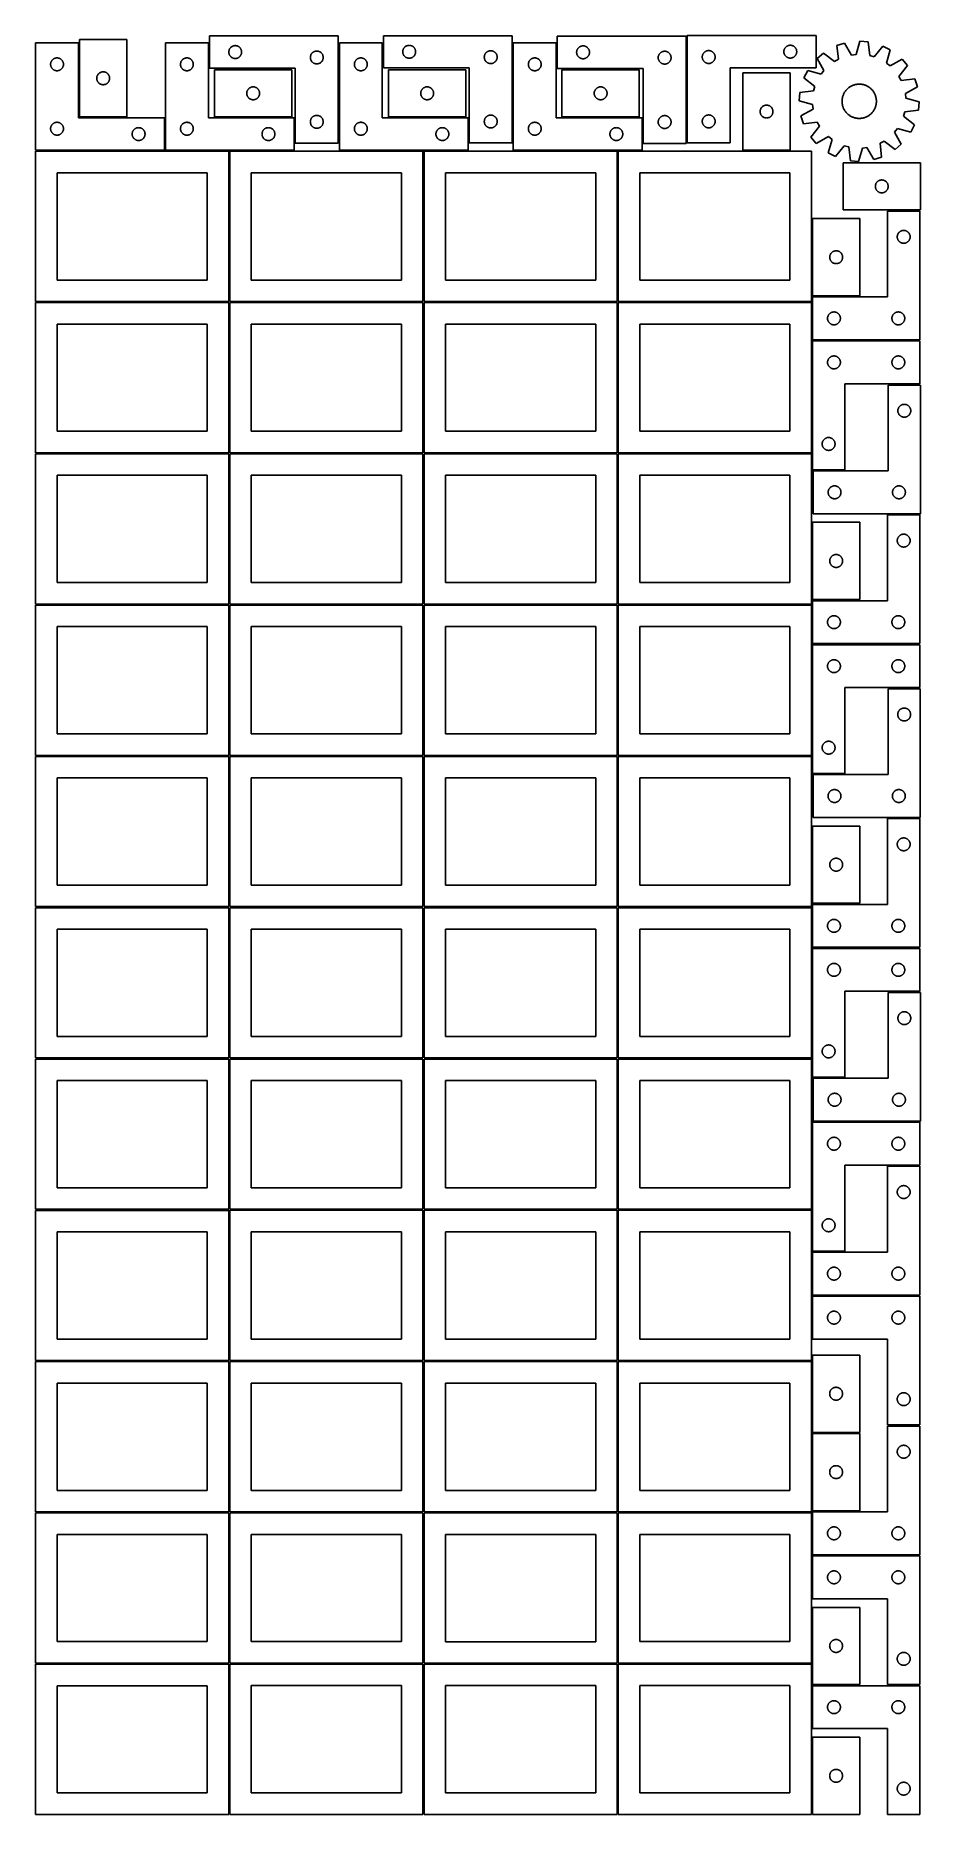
# Model space of a CAD drawing. Header units: millimetres. Extents: x 7 to 1243, y 7 to 2493.
import ezdxf

# ---------------------------------------------------------------- set-up
doc = ezdxf.new("R2010")
doc.units = ezdxf.units.MM
doc.layers.add('COMMON', color=5, linetype='CONTINUOUS', true_color=0x0000ff)
doc.layers.add('CUT', color=7, linetype='CONTINUOUS', true_color=0x000000)

msp = doc.modelspace()

# ---------------------------------------------------------------- linework, layer by layer
at = {"layer": 'COMMON'}
for p, q in [((277.291899, 851.062898), (277.291899, 641.083832)), ((276.541899, 640.312898), (6.541899, 640.312898)), ((277.291899, 639.562897), (277.291899, 429.562897)), ((820.333739, 639.541932), (820.333739, 429.562897)), ((6.541899, 428.812896), (276.520965, 428.812896)), ((277.270965, 428.062896), (277.270965, 218.062896)), ((278.0419, 428.812896), (548.020966, 428.812896)), ((819.583739, 428.791932), (549.583739, 428.791932)), ((820.333739, 428.041931), (820.333739, 218.062896)), ((1091.08374, 428.812897), (821.08374, 428.812897)), ((548.7919, 216.54193), (548.7919, 6.54193)), ((549.583739, 217.29193), (819.541901, 217.29193)), ((820.291901, 216.54193), (820.291901, 6.54193))]:
    msp.add_line(p, q, dxfattribs=at)
at = {"layer": 'CUT'}
for p, q in [((68.060876, 2487.825713), (68.060876, 2379.825713)), ((134.060876, 2487.825713), (68.060876, 2487.825713)), ((134.060876, 2379.825713), (134.060876, 2487.825713)), ((429.609768, 2492.910435), (249.609768, 2492.910435)), ((249.609768, 2492.910435), (249.609768, 2447.910435)), ((429.609768, 2342.910435), (429.609768, 2492.910435)), ((672.814724, 2493.342564), (492.814724, 2493.342564)), ((492.814724, 2493.342564), (492.814724, 2448.342564)), ((672.814724, 2343.342564), (672.814724, 2493.342564)), ((915.901516, 2492.601842), (735.901516, 2492.601842)), ((735.901516, 2492.601842), (735.901516, 2447.601842)), ((915.901516, 2342.601842), (915.901516, 2492.601842)), ((917.527769, 2493.480744), (1097.527769, 2493.480744)), ((917.527769, 2343.480744), (917.527769, 2493.480744)), ((1097.527769, 2493.480744), (1097.527769, 2448.480744)), ((66.520965, 2483.251496), (6.520965, 2483.251496)), ((6.520965, 2483.251496), (6.520965, 2333.251496)), ((34.765152, 2462.078564), (35.346229, 2462.1745)), ((35.346229, 2462.1745), (35.932336, 2462.232227)), ((35.932336, 2462.232227), (36.520965, 2462.251496)), ((36.520965, 2462.251496), (37.109593, 2462.232227)), ((37.109593, 2462.232227), (37.6957, 2462.1745)), ((37.6957, 2462.1745), (38.276778, 2462.078564)), ((66.520965, 2378.251496), (66.520965, 2483.251496)), ((248.041961, 2483.251496), (188.041961, 2483.251496)), ((188.041961, 2483.251496), (188.041961, 2333.251496)), ((216.286148, 2462.078564), (216.867225, 2462.1745)), ((216.867225, 2462.1745), (217.453333, 2462.232227)), ((217.453333, 2462.232227), (218.041961, 2462.251496)), ((218.041961, 2462.251496), (218.630589, 2462.232227)), ((218.630589, 2462.232227), (219.216696, 2462.1745)), ((219.216696, 2462.1745), (219.797774, 2462.078564)), ((248.041961, 2378.251496), (248.041961, 2483.251496)), ((276.609768, 2470.410435), (276.629037, 2470.999063)), ((276.629037, 2469.821807), (276.609768, 2470.410435)), ((276.629037, 2470.999063), (276.686764, 2471.585171)), ((276.686764, 2469.2357), (276.629037, 2469.821807)), ((276.686764, 2471.585171), (276.7827, 2472.166248)), ((276.7827, 2468.654622), (276.686764, 2469.2357)), ((276.7827, 2472.166248), (276.916435, 2472.739807)), ((276.916435, 2468.081064), (276.7827, 2468.654622)), ((276.916435, 2472.739807), (277.087397, 2473.30339)), ((277.087397, 2467.51748), (276.916435, 2468.081064)), ((277.087397, 2473.30339), (277.294852, 2473.854586)), ((277.294852, 2466.966284), (277.087397, 2467.51748)), ((277.294852, 2473.854586), (277.537913, 2474.391034)), ((277.537913, 2466.429837), (277.294852, 2466.966284)), ((277.537913, 2474.391034), (277.815539, 2474.910435)), ((277.815539, 2465.910435), (277.537913, 2466.429837)), ((277.815539, 2474.910435), (278.126541, 2475.410567)), ((278.126541, 2465.410303), (277.815539, 2465.910435)), ((278.126541, 2475.410567), (278.469588, 2475.889288)), ((278.469588, 2464.931582), (278.126541, 2465.410303)), ((278.469588, 2475.889288), (278.843209, 2476.344548)), ((278.843209, 2464.476323), (278.469588, 2464.931582)), ((278.843209, 2476.344548), (279.245807, 2476.774396)), ((279.245807, 2464.046474), (278.843209, 2464.476323)), ((279.245807, 2476.774396), (279.675655, 2477.176994)), ((279.675655, 2463.643877), (279.245807, 2464.046474)), ((279.675655, 2477.176994), (280.130915, 2477.550615)), ((280.130915, 2463.270255), (279.675655, 2463.643877)), ((280.130915, 2477.550615), (280.609636, 2477.893662)), ((280.609636, 2462.927209), (280.130915, 2463.270255)), ((280.609636, 2477.893662), (281.109768, 2478.204664)), ((281.109768, 2462.616207), (280.609636, 2462.927209)), ((281.109768, 2478.204664), (281.629169, 2478.48229)), ((281.629169, 2462.338581), (281.109768, 2462.616207)), ((281.629169, 2478.48229), (282.165617, 2478.725351)), ((282.165617, 2462.09552), (281.629169, 2462.338581)), ((282.165617, 2478.725351), (282.716813, 2478.932806)), ((282.716813, 2461.888064), (282.165617, 2462.09552)), ((282.716813, 2478.932806), (283.280396, 2479.103768)), ((283.280396, 2479.103768), (283.853955, 2479.237503)), ((283.853955, 2479.237503), (284.435032, 2479.333439)), ((284.435032, 2479.333439), (285.02114, 2479.391166)), ((285.02114, 2479.391166), (285.609768, 2479.410435)), ((285.609768, 2479.410435), (286.198396, 2479.391166)), ((286.198396, 2479.391166), (286.784503, 2479.333439)), ((286.784503, 2479.333439), (287.365581, 2479.237503)), ((287.365581, 2479.237503), (287.939139, 2479.103768)), ((287.939139, 2479.103768), (288.502723, 2478.932806)), ((288.502723, 2478.932806), (289.053919, 2478.725351)), ((289.053919, 2462.09552), (288.502723, 2461.888064)), ((289.053919, 2478.725351), (289.590366, 2478.48229)), ((289.590366, 2462.338581), (289.053919, 2462.09552)), ((289.590366, 2478.48229), (290.109768, 2478.204664)), ((290.109768, 2462.616207), (289.590366, 2462.338581)), ((290.109768, 2478.204664), (290.6099, 2477.893662)), ((290.6099, 2462.927209), (290.109768, 2462.616207)), ((290.6099, 2477.893662), (291.088621, 2477.550615)), ((291.088621, 2463.270255), (290.6099, 2462.927209)), ((291.088621, 2477.550615), (291.54388, 2477.176994)), ((291.54388, 2463.643877), (291.088621, 2463.270255)), ((291.54388, 2477.176994), (291.973729, 2476.774396)), ((291.973729, 2464.046474), (291.54388, 2463.643877)), ((291.973729, 2476.774396), (292.376326, 2476.344548)), ((292.376326, 2464.476323), (291.973729, 2464.046474)), ((292.376326, 2476.344548), (292.749948, 2475.889288)), ((292.749948, 2464.931582), (292.376326, 2464.476323)), ((292.749948, 2475.889288), (293.092994, 2475.410567)), ((293.092994, 2465.410303), (292.749948, 2464.931582)), ((293.092994, 2475.410567), (293.403996, 2474.910435)), ((293.403996, 2465.910435), (293.092994, 2465.410303)), ((293.403996, 2474.910435), (293.681622, 2474.391034)), ((293.681622, 2466.429837), (293.403996, 2465.910435)), ((293.681622, 2474.391034), (293.924684, 2473.854586)), ((293.924684, 2466.966284), (293.681622, 2466.429837)), ((293.924684, 2473.854586), (294.132139, 2473.30339)), ((294.132139, 2467.51748), (293.924684, 2466.966284)), ((294.132139, 2473.30339), (294.3031, 2472.739807)), ((294.3031, 2468.081064), (294.132139, 2467.51748)), ((294.3031, 2472.739807), (294.436835, 2472.166248)), ((294.436835, 2468.654622), (294.3031, 2468.081064)), ((294.436835, 2472.166248), (294.532771, 2471.585171)), ((294.532771, 2469.2357), (294.436835, 2468.654622)), ((294.532771, 2471.585171), (294.590498, 2470.999063)), ((294.590498, 2469.821807), (294.532771, 2469.2357)), ((294.590498, 2470.999063), (294.609768, 2470.410435)), ((294.609768, 2470.410435), (294.590498, 2469.821807)), ((390.609768, 2462.910435), (390.629037, 2463.499063)), ((390.629037, 2462.321807), (390.609768, 2462.910435)), ((390.629037, 2463.499063), (390.686764, 2464.085171)), ((390.686764, 2461.7357), (390.629037, 2462.321807)), ((390.686764, 2464.085171), (390.7827, 2464.666248)), ((390.7827, 2464.666248), (390.916435, 2465.239807)), ((390.916435, 2465.239807), (391.087397, 2465.80339)), ((391.087397, 2465.80339), (391.294852, 2466.354586)), ((391.294852, 2466.354586), (391.537913, 2466.891034)), ((391.537913, 2466.891034), (391.815539, 2467.410435)), ((391.815539, 2467.410435), (392.126541, 2467.910567)), ((392.126541, 2467.910567), (392.469588, 2468.389288)), ((392.469588, 2468.389288), (392.843209, 2468.844548)), ((392.843209, 2468.844548), (393.245807, 2469.274396)), ((393.245807, 2469.274396), (393.675655, 2469.676994)), ((393.675655, 2469.676994), (394.130915, 2470.050615)), ((394.130915, 2470.050615), (394.609636, 2470.393662)), ((394.609636, 2470.393662), (395.109768, 2470.704664)), ((395.109768, 2470.704664), (395.629169, 2470.98229)), ((395.629169, 2470.98229), (396.165617, 2471.225351)), ((396.165617, 2471.225351), (396.716813, 2471.432806)), ((396.716813, 2471.432806), (397.280396, 2471.603768)), ((397.280396, 2471.603768), (397.853955, 2471.737503)), ((397.853955, 2471.737503), (398.435032, 2471.833439)), ((398.435032, 2471.833439), (399.02114, 2471.891166)), ((399.02114, 2471.891166), (399.609768, 2471.910435)), ((399.609768, 2471.910435), (400.198396, 2471.891166)), ((400.198396, 2471.891166), (400.784503, 2471.833439)), ((400.784503, 2471.833439), (401.365581, 2471.737503)), ((401.365581, 2471.737503), (401.939139, 2471.603768)), ((401.939139, 2471.603768), (402.502723, 2471.432806)), ((402.502723, 2471.432806), (403.053919, 2471.225351)), ((403.053919, 2471.225351), (403.590366, 2470.98229)), ((403.590366, 2470.98229), (404.109768, 2470.704664)), ((404.109768, 2470.704664), (404.6099, 2470.393662)), ((404.6099, 2470.393662), (405.088621, 2470.050615)), ((405.088621, 2470.050615), (405.54388, 2469.676994)), ((405.54388, 2469.676994), (405.973729, 2469.274396)), ((405.973729, 2469.274396), (406.376326, 2468.844548)), ((406.376326, 2468.844548), (406.749948, 2468.389288)), ((406.749948, 2468.389288), (407.092994, 2467.910567)), ((407.092994, 2467.910567), (407.403996, 2467.410435)), ((407.403996, 2467.410435), (407.681622, 2466.891034)), ((407.681622, 2466.891034), (407.924684, 2466.354586)), ((407.924684, 2466.354586), (408.132139, 2465.80339)), ((408.132139, 2465.80339), (408.3031, 2465.239807)), ((408.3031, 2465.239807), (408.436835, 2464.666248)), ((408.436835, 2464.666248), (408.532771, 2464.085171)), ((408.532771, 2464.085171), (408.590498, 2463.499063)), ((408.590498, 2462.321807), (408.532771, 2461.7357)), ((408.590498, 2463.499063), (408.609768, 2462.910435)), ((408.609768, 2462.910435), (408.590498, 2462.321807)), ((491.20169, 2483.251496), (431.20169, 2483.251496)), ((431.20169, 2483.251496), (431.20169, 2333.251496)), ((459.445877, 2462.078564), (460.026954, 2462.1745)), ((460.026954, 2462.1745), (460.613062, 2462.232227)), ((460.613062, 2462.232227), (461.20169, 2462.251496)), ((461.20169, 2462.251496), (461.790318, 2462.232227)), ((461.790318, 2462.232227), (462.376425, 2462.1745)), ((462.376425, 2462.1745), (462.957503, 2462.078564)), ((491.20169, 2378.251496), (491.20169, 2483.251496)), ((519.814724, 2470.842564), (519.833993, 2471.431192)), ((519.833993, 2470.253936), (519.814724, 2470.842564)), ((519.833993, 2471.431192), (519.89172, 2472.0173)), ((519.89172, 2469.667828), (519.833993, 2470.253936)), ((519.89172, 2472.0173), (519.987656, 2472.598377)), ((519.987656, 2469.086751), (519.89172, 2469.667828)), ((519.987656, 2472.598377), (520.121391, 2473.171936)), ((520.121391, 2468.513193), (519.987656, 2469.086751)), ((520.121391, 2473.171936), (520.292353, 2473.735519)), ((520.292353, 2467.949609), (520.121391, 2468.513193)), ((520.292353, 2473.735519), (520.499808, 2474.286715)), ((520.499808, 2467.398413), (520.292353, 2467.949609)), ((520.499808, 2474.286715), (520.742869, 2474.823162)), ((520.742869, 2466.861966), (520.499808, 2467.398413)), ((520.742869, 2474.823162), (521.020495, 2475.342564)), ((521.020495, 2466.342564), (520.742869, 2466.861966)), ((521.020495, 2475.342564), (521.331497, 2475.842696)), ((521.331497, 2465.842432), (521.020495, 2466.342564)), ((521.331497, 2475.842696), (521.674544, 2476.321417)), ((521.674544, 2465.363711), (521.331497, 2465.842432)), ((521.674544, 2476.321417), (522.048165, 2476.776677)), ((522.048165, 2464.908452), (521.674544, 2465.363711)), ((522.048165, 2476.776677), (522.450763, 2477.206525)), ((522.450763, 2464.478603), (522.048165, 2464.908452)), ((522.450763, 2477.206525), (522.880611, 2477.609122)), ((522.880611, 2464.076006), (522.450763, 2464.478603)), ((522.880611, 2477.609122), (523.335871, 2477.982744)), ((523.335871, 2463.702384), (522.880611, 2464.076006)), ((523.335871, 2477.982744), (523.814592, 2478.325791)), ((523.814592, 2463.359338), (523.335871, 2463.702384)), ((523.814592, 2478.325791), (524.314724, 2478.636793)), ((524.314724, 2463.048336), (523.814592, 2463.359338)), ((524.314724, 2478.636793), (524.834126, 2478.914419)), ((524.834126, 2462.77071), (524.314724, 2463.048336)), ((524.834126, 2478.914419), (525.370573, 2479.15748)), ((525.370573, 2462.527648), (524.834126, 2462.77071)), ((525.370573, 2479.15748), (525.921769, 2479.364935)), ((525.921769, 2462.320193), (525.370573, 2462.527648)), ((525.921769, 2479.364935), (526.485352, 2479.535897)), ((526.485352, 2462.149232), (525.921769, 2462.320193)), ((526.485352, 2479.535897), (527.058911, 2479.669632)), ((527.058911, 2462.015497), (526.485352, 2462.149232)), ((527.058911, 2479.669632), (527.639988, 2479.765568)), ((527.639988, 2479.765568), (528.226096, 2479.823295)), ((528.226096, 2479.823295), (528.814724, 2479.842564)), ((528.814724, 2479.842564), (529.403352, 2479.823295)), ((529.403352, 2479.823295), (529.989459, 2479.765568)), ((529.989459, 2479.765568), (530.570537, 2479.669632)), ((530.570537, 2479.669632), (531.144095, 2479.535897)), ((531.144095, 2462.149232), (530.570537, 2462.015497)), ((531.144095, 2479.535897), (531.707679, 2479.364935)), ((531.707679, 2462.320193), (531.144095, 2462.149232)), ((531.707679, 2479.364935), (532.258875, 2479.15748)), ((532.258875, 2462.527648), (531.707679, 2462.320193)), ((532.258875, 2479.15748), (532.795322, 2478.914419)), ((532.795322, 2462.77071), (532.258875, 2462.527648)), ((532.795322, 2478.914419), (533.314724, 2478.636793)), ((533.314724, 2463.048336), (532.795322, 2462.77071)), ((533.314724, 2478.636793), (533.814856, 2478.325791)), ((533.814856, 2463.359338), (533.314724, 2463.048336)), ((533.814856, 2478.325791), (534.293577, 2477.982744)), ((534.293577, 2463.702384), (533.814856, 2463.359338)), ((534.293577, 2477.982744), (534.748836, 2477.609122)), ((534.748836, 2464.076006), (534.293577, 2463.702384)), ((534.748836, 2477.609122), (535.178685, 2477.206525)), ((535.178685, 2464.478603), (534.748836, 2464.076006)), ((535.178685, 2477.206525), (535.581282, 2476.776677)), ((535.581282, 2464.908452), (535.178685, 2464.478603)), ((535.581282, 2476.776677), (535.954904, 2476.321417)), ((535.954904, 2465.363711), (535.581282, 2464.908452)), ((535.954904, 2476.321417), (536.29795, 2475.842696)), ((536.29795, 2465.842432), (535.954904, 2465.363711)), ((536.29795, 2475.842696), (536.608952, 2475.342564)), ((536.608952, 2466.342564), (536.29795, 2465.842432)), ((536.608952, 2475.342564), (536.886578, 2474.823162)), ((536.886578, 2466.861966), (536.608952, 2466.342564)), ((536.886578, 2474.823162), (537.12964, 2474.286715)), ((537.12964, 2467.398413), (536.886578, 2466.861966)), ((537.12964, 2474.286715), (537.337095, 2473.735519)), ((537.337095, 2467.949609), (537.12964, 2467.398413)), ((537.337095, 2473.735519), (537.508056, 2473.171936)), ((537.508056, 2468.513193), (537.337095, 2467.949609)), ((537.508056, 2473.171936), (537.641791, 2472.598377)), ((537.641791, 2469.086751), (537.508056, 2468.513193)), ((537.641791, 2472.598377), (537.737728, 2472.0173)), ((537.737728, 2469.667828), (537.641791, 2469.086751)), ((537.737728, 2472.0173), (537.795454, 2471.431192)), ((537.795454, 2470.253936), (537.737728, 2469.667828)), ((537.795454, 2471.431192), (537.814724, 2470.842564)), ((537.814724, 2470.842564), (537.795454, 2470.253936)), ((633.814724, 2463.342564), (633.833993, 2463.931192)), ((633.833993, 2462.753936), (633.814724, 2463.342564)), ((633.833993, 2463.931192), (633.89172, 2464.5173)), ((633.89172, 2462.167828), (633.833993, 2462.753936)), ((633.89172, 2464.5173), (633.987656, 2465.098377)), ((633.987656, 2461.586751), (633.89172, 2462.167828)), ((633.987656, 2465.098377), (634.121391, 2465.671936)), ((634.121391, 2465.671936), (634.292353, 2466.235519)), ((634.292353, 2466.235519), (634.499808, 2466.786715)), ((634.499808, 2466.786715), (634.742869, 2467.323162)), ((634.742869, 2467.323162), (635.020495, 2467.842564)), ((635.020495, 2467.842564), (635.331497, 2468.342696)), ((635.331497, 2468.342696), (635.674544, 2468.821417)), ((635.674544, 2468.821417), (636.048165, 2469.276677)), ((636.048165, 2469.276677), (636.450763, 2469.706525)), ((636.450763, 2469.706525), (636.880611, 2470.109122)), ((636.880611, 2470.109122), (637.335871, 2470.482744)), ((637.335871, 2470.482744), (637.814592, 2470.825791)), ((637.814592, 2470.825791), (638.314724, 2471.136793)), ((638.314724, 2471.136793), (638.834126, 2471.414419)), ((638.834126, 2471.414419), (639.370573, 2471.65748)), ((639.370573, 2471.65748), (639.921769, 2471.864935)), ((639.921769, 2471.864935), (640.485352, 2472.035897)), ((640.485352, 2472.035897), (641.058911, 2472.169632)), ((641.058911, 2472.169632), (641.639988, 2472.265568)), ((641.639988, 2472.265568), (642.226096, 2472.323295)), ((642.226096, 2472.323295), (642.814724, 2472.342564)), ((642.814724, 2472.342564), (643.403352, 2472.323295)), ((643.403352, 2472.323295), (643.989459, 2472.265568)), ((643.989459, 2472.265568), (644.570537, 2472.169632)), ((644.570537, 2472.169632), (645.144095, 2472.035897)), ((645.144095, 2472.035897), (645.707679, 2471.864935)), ((645.707679, 2471.864935), (646.258875, 2471.65748)), ((646.258875, 2471.65748), (646.795322, 2471.414419)), ((646.795322, 2471.414419), (647.314724, 2471.136793)), ((647.314724, 2471.136793), (647.814856, 2470.825791)), ((647.814856, 2470.825791), (648.293577, 2470.482744)), ((648.293577, 2470.482744), (648.748836, 2470.109122)), ((648.748836, 2470.109122), (649.178685, 2469.706525)), ((649.178685, 2469.706525), (649.581282, 2469.276677)), ((649.581282, 2469.276677), (649.954904, 2468.821417)), ((649.954904, 2468.821417), (650.29795, 2468.342696)), ((650.29795, 2468.342696), (650.608952, 2467.842564)), ((650.608952, 2467.842564), (650.886578, 2467.323162)), ((650.886578, 2467.323162), (651.12964, 2466.786715)), ((651.12964, 2466.786715), (651.337095, 2466.235519)), ((651.337095, 2466.235519), (651.508056, 2465.671936)), ((651.508056, 2465.671936), (651.641791, 2465.098377)), ((651.641791, 2465.098377), (651.737728, 2464.5173)), ((651.737728, 2462.167828), (651.641791, 2461.586751)), ((651.737728, 2464.5173), (651.795454, 2463.931192)), ((651.795454, 2462.753936), (651.737728, 2462.167828)), ((651.795454, 2463.931192), (651.814724, 2463.342564)), ((651.814724, 2463.342564), (651.795454, 2462.753936)), ((734.36151, 2483.251496), (674.36151, 2483.251496)), ((674.36151, 2483.251496), (674.36151, 2333.251496)), ((702.605697, 2462.078564), (703.186775, 2462.1745)), ((703.186775, 2462.1745), (703.772882, 2462.232227)), ((703.772882, 2462.232227), (704.36151, 2462.251496)), ((704.36151, 2462.251496), (704.950138, 2462.232227)), ((704.950138, 2462.232227), (705.536246, 2462.1745)), ((705.536246, 2462.1745), (706.117323, 2462.078564)), ((734.36151, 2378.251496), (734.36151, 2483.251496)), ((762.901516, 2470.101842), (762.920785, 2470.69047)), ((762.920785, 2469.513213), (762.901516, 2470.101842)), ((762.920785, 2470.69047), (762.978512, 2471.276577)), ((762.978512, 2468.927106), (762.920785, 2469.513213)), ((762.978512, 2471.276577), (763.074448, 2471.857654)), ((763.074448, 2468.346029), (762.978512, 2468.927106)), ((763.074448, 2471.857654), (763.208183, 2472.431213)), ((763.208183, 2467.77247), (763.074448, 2468.346029)), ((763.208183, 2472.431213), (763.379145, 2472.994797)), ((763.379145, 2467.208886), (763.208183, 2467.77247)), ((763.379145, 2472.994797), (763.5866, 2473.545992)), ((763.5866, 2466.657691), (763.379145, 2467.208886)), ((763.5866, 2473.545992), (763.829661, 2474.08244)), ((763.829661, 2466.121243), (763.5866, 2466.657691)), ((763.829661, 2474.08244), (764.107287, 2474.601842)), ((764.107287, 2465.601842), (763.829661, 2466.121243)), ((764.107287, 2474.601842), (764.418289, 2475.101974)), ((764.418289, 2465.101709), (764.107287, 2465.601842)), ((764.418289, 2475.101974), (764.761336, 2475.580694)), ((764.761336, 2464.622989), (764.418289, 2465.101709)), ((764.761336, 2475.580694), (765.134957, 2476.035954)), ((765.134957, 2464.167729), (764.761336, 2464.622989)), ((765.134957, 2476.035954), (765.537555, 2476.465803)), ((765.537555, 2463.737881), (765.134957, 2464.167729)), ((765.537555, 2476.465803), (765.967403, 2476.8684)), ((765.967403, 2463.335283), (765.537555, 2463.737881)), ((765.967403, 2476.8684), (766.422663, 2477.242022)), ((766.422663, 2462.961661), (765.967403, 2463.335283)), ((766.422663, 2477.242022), (766.901384, 2477.585068)), ((766.901384, 2462.618615), (766.422663, 2462.961661)), ((766.901384, 2477.585068), (767.401516, 2477.89607)), ((767.401516, 2462.307613), (766.901384, 2462.618615)), ((767.401516, 2477.89607), (767.920918, 2478.173696)), ((767.920918, 2462.029987), (767.401516, 2462.307613)), ((767.920918, 2478.173696), (768.457365, 2478.416757)), ((768.457365, 2478.416757), (769.008561, 2478.624213)), ((769.008561, 2478.624213), (769.572144, 2478.795174)), ((769.572144, 2478.795174), (770.145703, 2478.928909)), ((770.145703, 2478.928909), (770.72678, 2479.024845)), ((770.72678, 2479.024845), (771.312888, 2479.082572)), ((771.312888, 2479.082572), (771.901516, 2479.101842)), ((771.901516, 2479.101842), (772.490144, 2479.082572)), ((772.490144, 2479.082572), (773.076251, 2479.024845)), ((773.076251, 2479.024845), (773.657329, 2478.928909)), ((773.657329, 2478.928909), (774.230887, 2478.795174)), ((774.230887, 2478.795174), (774.794471, 2478.624213)), ((774.794471, 2478.624213), (775.345667, 2478.416757)), ((775.345667, 2478.416757), (775.882114, 2478.173696)), ((775.882114, 2478.173696), (776.401516, 2477.89607)), ((776.401516, 2462.307613), (775.882114, 2462.029987)), ((776.401516, 2477.89607), (776.901648, 2477.585068)), ((776.901648, 2462.618615), (776.401516, 2462.307613)), ((776.901648, 2477.585068), (777.380369, 2477.242022)), ((777.380369, 2462.961661), (776.901648, 2462.618615)), ((777.380369, 2477.242022), (777.835628, 2476.8684)), ((777.835628, 2463.335283), (777.380369, 2462.961661)), ((777.835628, 2476.8684), (778.265477, 2476.465803)), ((778.265477, 2463.737881), (777.835628, 2463.335283)), ((778.265477, 2476.465803), (778.668074, 2476.035954)), ((778.668074, 2464.167729), (778.265477, 2463.737881)), ((778.668074, 2476.035954), (779.041696, 2475.580694)), ((779.041696, 2464.622989), (778.668074, 2464.167729)), ((779.041696, 2475.580694), (779.384742, 2475.101974)), ((779.384742, 2465.101709), (779.041696, 2464.622989)), ((779.384742, 2475.101974), (779.695744, 2474.601842)), ((779.695744, 2465.601842), (779.384742, 2465.101709)), ((779.695744, 2474.601842), (779.97337, 2474.08244)), ((779.97337, 2466.121243), (779.695744, 2465.601842)), ((779.97337, 2474.08244), (780.216432, 2473.545992)), ((780.216432, 2466.657691), (779.97337, 2466.121243)), ((780.216432, 2473.545992), (780.423887, 2472.994797)), ((780.423887, 2467.208886), (780.216432, 2466.657691)), ((780.423887, 2472.994797), (780.594848, 2472.431213)), ((780.594848, 2467.77247), (780.423887, 2467.208886)), ((780.594848, 2472.431213), (780.728583, 2471.857654)), ((780.728583, 2468.346029), (780.594848, 2467.77247)), ((780.728583, 2471.857654), (780.82452, 2471.276577)), ((780.82452, 2468.927106), (780.728583, 2468.346029)), ((780.82452, 2471.276577), (780.882246, 2470.69047)), ((780.882246, 2469.513213), (780.82452, 2468.927106)), ((780.882246, 2470.69047), (780.901516, 2470.101842)), ((780.901516, 2470.101842), (780.882246, 2469.513213)), ((876.901516, 2462.601842), (876.920785, 2463.19047)), ((876.920785, 2462.013213), (876.901516, 2462.601842)), ((876.920785, 2463.19047), (876.978512, 2463.776577)), ((876.978512, 2463.776577), (877.074448, 2464.357654)), ((877.074448, 2464.357654), (877.208183, 2464.931213)), ((877.208183, 2464.931213), (877.379145, 2465.494797)), ((877.379145, 2465.494797), (877.5866, 2466.045992)), ((877.5866, 2466.045992), (877.829661, 2466.58244)), ((877.829661, 2466.58244), (878.107287, 2467.101842)), ((878.107287, 2467.101842), (878.418289, 2467.601974)), ((878.418289, 2467.601974), (878.761336, 2468.080694)), ((878.761336, 2468.080694), (879.134957, 2468.535954)), ((879.134957, 2468.535954), (879.537555, 2468.965803)), ((879.537555, 2468.965803), (879.967403, 2469.3684)), ((879.967403, 2469.3684), (880.422663, 2469.742022)), ((880.422663, 2469.742022), (880.901384, 2470.085068)), ((880.901384, 2470.085068), (881.401516, 2470.39607)), ((881.401516, 2470.39607), (881.920918, 2470.673696)), ((881.920918, 2470.673696), (882.457365, 2470.916757)), ((882.457365, 2470.916757), (883.008561, 2471.124213)), ((883.008561, 2471.124213), (883.572144, 2471.295174)), ((883.572144, 2471.295174), (884.145703, 2471.428909)), ((884.145703, 2471.428909), (884.72678, 2471.524845)), ((884.72678, 2471.524845), (885.312888, 2471.582572)), ((885.312888, 2471.582572), (885.901516, 2471.601842)), ((885.901516, 2471.601842), (886.490144, 2471.582572)), ((886.490144, 2471.582572), (887.076251, 2471.524845)), ((887.076251, 2471.524845), (887.657329, 2471.428909)), ((887.657329, 2471.428909), (888.230887, 2471.295174)), ((888.230887, 2471.295174), (888.794471, 2471.124213)), ((888.794471, 2471.124213), (889.345667, 2470.916757)), ((889.345667, 2470.916757), (889.882114, 2470.673696)), ((889.882114, 2470.673696), (890.401516, 2470.39607)), ((890.401516, 2470.39607), (890.901648, 2470.085068)), ((890.901648, 2470.085068), (891.380369, 2469.742022)), ((891.380369, 2469.742022), (891.835628, 2469.3684)), ((891.835628, 2469.3684), (892.265477, 2468.965803)), ((892.265477, 2468.965803), (892.668074, 2468.535954)), ((892.668074, 2468.535954), (893.041696, 2468.080694)), ((893.041696, 2468.080694), (893.384742, 2467.601974)), ((893.384742, 2467.601974), (893.695744, 2467.101842)), ((893.695744, 2467.101842), (893.97337, 2466.58244)), ((893.97337, 2466.58244), (894.216432, 2466.045992)), ((894.216432, 2466.045992), (894.423887, 2465.494797)), ((894.423887, 2465.494797), (894.594848, 2464.931213)), ((894.594848, 2464.931213), (894.728583, 2464.357654)), ((894.728583, 2464.357654), (894.82452, 2463.776577)), ((894.82452, 2463.776577), (894.882246, 2463.19047)), ((894.882246, 2463.19047), (894.901516, 2462.601842)), ((894.901516, 2462.601842), (894.882246, 2462.013213)), ((938.547038, 2464.069372), (938.527769, 2463.480744)), ((938.527769, 2463.480744), (938.547038, 2462.892116)), ((938.604765, 2464.65548), (938.547038, 2464.069372)), ((938.547038, 2462.892116), (938.604765, 2462.306009)), ((938.700701, 2465.236557), (938.604765, 2464.65548)), ((938.604765, 2462.306009), (938.700701, 2461.724931)), ((938.834436, 2465.810116), (938.700701, 2465.236557)), ((939.005398, 2466.373699), (938.834436, 2465.810116)), ((939.212853, 2466.924895), (939.005398, 2466.373699)), ((939.455914, 2467.461342), (939.212853, 2466.924895)), ((939.73354, 2467.980744), (939.455914, 2467.461342)), ((940.044542, 2468.480876), (939.73354, 2467.980744)), ((940.387589, 2468.959597), (940.044542, 2468.480876)), ((940.76121, 2469.414857), (940.387589, 2468.959597)), ((941.163808, 2469.844705), (940.76121, 2469.414857)), ((941.593656, 2470.247303), (941.163808, 2469.844705)), ((942.048916, 2470.620924), (941.593656, 2470.247303)), ((942.527637, 2470.963971), (942.048916, 2470.620924)), ((943.027769, 2471.274973), (942.527637, 2470.963971)), ((943.547171, 2471.552599), (943.027769, 2471.274973)), ((944.083618, 2471.79566), (943.547171, 2471.552599)), ((944.634814, 2472.003115), (944.083618, 2471.79566)), ((945.198397, 2472.174077), (944.634814, 2472.003115)), ((945.771956, 2472.307812), (945.198397, 2472.174077)), ((946.353033, 2472.403748), (945.771956, 2472.307812)), ((946.939141, 2472.461475), (946.353033, 2472.403748)), ((947.527769, 2472.480744), (946.939141, 2472.461475)), ((948.116397, 2472.461475), (947.527769, 2472.480744)), ((948.702504, 2472.403748), (948.116397, 2472.461475)), ((949.283582, 2472.307812), (948.702504, 2472.403748)), ((949.85714, 2472.174077), (949.283582, 2472.307812)), ((950.420724, 2472.003115), (949.85714, 2472.174077)), ((950.97192, 2471.79566), (950.420724, 2472.003115)), ((951.508367, 2471.552599), (950.97192, 2471.79566)), ((952.027769, 2471.274973), (951.508367, 2471.552599)), ((952.527901, 2470.963971), (952.027769, 2471.274973)), ((953.006622, 2470.620924), (952.527901, 2470.963971)), ((953.461881, 2470.247303), (953.006622, 2470.620924)), ((953.89173, 2469.844705), (953.461881, 2470.247303)), ((954.294327, 2469.414857), (953.89173, 2469.844705)), ((954.667949, 2468.959597), (954.294327, 2469.414857)), ((955.010995, 2468.480876), (954.667949, 2468.959597)), ((955.321997, 2467.980744), (955.010995, 2468.480876)), ((955.599623, 2467.461342), (955.321997, 2467.980744)), ((955.842685, 2466.924895), (955.599623, 2467.461342)), ((956.05014, 2466.373699), (955.842685, 2466.924895)), ((956.221101, 2465.810116), (956.05014, 2466.373699)), ((956.354836, 2465.236557), (956.221101, 2465.810116)), ((956.450772, 2464.65548), (956.354836, 2465.236557)), ((956.354836, 2461.724931), (956.450772, 2462.306009)), ((956.508499, 2464.069372), (956.450772, 2464.65548)), ((956.450772, 2462.306009), (956.508499, 2462.892116)), ((956.527769, 2463.480744), (956.508499, 2464.069372)), ((956.508499, 2462.892116), (956.527769, 2463.480744)), ((1052.547038, 2471.569372), (1052.527769, 2470.980744)), ((1052.527769, 2470.980744), (1052.547038, 2470.392116)), ((1052.604765, 2472.15548), (1052.547038, 2471.569372)), ((1052.547038, 2470.392116), (1052.604765, 2469.806009)), ((1052.700701, 2472.736557), (1052.604765, 2472.15548)), ((1052.604765, 2469.806009), (1052.700701, 2469.224931)), ((1052.834436, 2473.310116), (1052.700701, 2472.736557)), ((1052.700701, 2469.224931), (1052.834436, 2468.651373)), ((1053.005398, 2473.873699), (1052.834436, 2473.310116)), ((1052.834436, 2468.651373), (1053.005398, 2468.087789)), ((1053.212853, 2474.424895), (1053.005398, 2473.873699)), ((1053.005398, 2468.087789), (1053.212853, 2467.536593)), ((1053.455914, 2474.961342), (1053.212853, 2474.424895)), ((1053.212853, 2467.536593), (1053.455914, 2467.000146)), ((1053.73354, 2475.480744), (1053.455914, 2474.961342)), ((1053.455914, 2467.000146), (1053.73354, 2466.480744)), ((1054.044542, 2475.980876), (1053.73354, 2475.480744)), ((1053.73354, 2466.480744), (1054.044542, 2465.980612)), ((1054.387589, 2476.459597), (1054.044542, 2475.980876)), ((1054.044542, 2465.980612), (1054.387589, 2465.501891)), ((1054.76121, 2476.914857), (1054.387589, 2476.459597)), ((1054.387589, 2465.501891), (1054.76121, 2465.046632)), ((1055.163808, 2477.344705), (1054.76121, 2476.914857)), ((1054.76121, 2465.046632), (1055.163808, 2464.616783)), ((1055.593656, 2477.747303), (1055.163808, 2477.344705)), ((1055.163808, 2464.616783), (1055.593656, 2464.214186)), ((1056.048916, 2478.120924), (1055.593656, 2477.747303)), ((1055.593656, 2464.214186), (1056.048916, 2463.840564)), ((1056.527637, 2478.463971), (1056.048916, 2478.120924)), ((1056.048916, 2463.840564), (1056.527637, 2463.497518)), ((1057.027769, 2478.774973), (1056.527637, 2478.463971)), ((1056.527637, 2463.497518), (1057.027769, 2463.186516)), ((1057.547171, 2479.052599), (1057.027769, 2478.774973)), ((1057.027769, 2463.186516), (1057.547171, 2462.90889)), ((1058.083618, 2479.29566), (1057.547171, 2479.052599)), ((1057.547171, 2462.90889), (1058.083618, 2462.665828)), ((1058.634814, 2479.503115), (1058.083618, 2479.29566)), ((1058.083618, 2462.665828), (1058.634814, 2462.458373)), ((1059.198397, 2479.674077), (1058.634814, 2479.503115)), ((1058.634814, 2462.458373), (1059.198397, 2462.287412)), ((1059.771956, 2479.807812), (1059.198397, 2479.674077)), ((1059.198397, 2462.287412), (1059.771956, 2462.153677)), ((1060.353033, 2479.903748), (1059.771956, 2479.807812)), ((1059.771956, 2462.153677), (1060.353033, 2462.05774)), ((1060.939141, 2479.961475), (1060.353033, 2479.903748)), ((1061.527769, 2479.980744), (1060.939141, 2479.961475)), ((1062.116397, 2479.961475), (1061.527769, 2479.980744)), ((1062.702504, 2479.903748), (1062.116397, 2479.961475)), ((1063.283582, 2479.807812), (1062.702504, 2479.903748)), ((1062.702504, 2462.05774), (1063.283582, 2462.153677)), ((1063.85714, 2479.674077), (1063.283582, 2479.807812)), ((1063.283582, 2462.153677), (1063.85714, 2462.287412)), ((1064.420724, 2479.503115), (1063.85714, 2479.674077)), ((1063.85714, 2462.287412), (1064.420724, 2462.458373)), ((1064.97192, 2479.29566), (1064.420724, 2479.503115)), ((1064.420724, 2462.458373), (1064.97192, 2462.665828)), ((1065.508367, 2479.052599), (1064.97192, 2479.29566)), ((1064.97192, 2462.665828), (1065.508367, 2462.90889)), ((1066.027769, 2478.774973), (1065.508367, 2479.052599)), ((1065.508367, 2462.90889), (1066.027769, 2463.186516)), ((1066.527901, 2478.463971), (1066.027769, 2478.774973)), ((1066.027769, 2463.186516), (1066.527901, 2463.497518)), ((1067.006622, 2478.120924), (1066.527901, 2478.463971)), ((1066.527901, 2463.497518), (1067.006622, 2463.840564)), ((1067.461881, 2477.747303), (1067.006622, 2478.120924)), ((1067.006622, 2463.840564), (1067.461881, 2464.214186)), ((1067.89173, 2477.344705), (1067.461881, 2477.747303)), ((1067.461881, 2464.214186), (1067.89173, 2464.616783)), ((1068.294327, 2476.914857), (1067.89173, 2477.344705)), ((1067.89173, 2464.616783), (1068.294327, 2465.046632)), ((1068.667949, 2476.459597), (1068.294327, 2476.914857)), ((1068.294327, 2465.046632), (1068.667949, 2465.501891)), ((1069.010995, 2475.980876), (1068.667949, 2476.459597)), ((1068.667949, 2465.501891), (1069.010995, 2465.980612)), ((1069.321997, 2475.480744), (1069.010995, 2475.980876)), ((1069.010995, 2465.980612), (1069.321997, 2466.480744)), ((1069.599623, 2474.961342), (1069.321997, 2475.480744)), ((1069.321997, 2466.480744), (1069.599623, 2467.000146)), ((1069.842685, 2474.424895), (1069.599623, 2474.961342)), ((1069.599623, 2467.000146), (1069.842685, 2467.536593)), ((1070.05014, 2473.873699), (1069.842685, 2474.424895)), ((1069.842685, 2467.536593), (1070.05014, 2468.087789)), ((1070.221101, 2473.310116), (1070.05014, 2473.873699)), ((1070.05014, 2468.087789), (1070.221101, 2468.651373)), ((1070.354836, 2472.736557), (1070.221101, 2473.310116)), ((1070.221101, 2468.651373), (1070.354836, 2469.224931)), ((1070.450772, 2472.15548), (1070.354836, 2472.736557)), ((1070.354836, 2469.224931), (1070.450772, 2469.806009)), ((1070.508499, 2471.569372), (1070.450772, 2472.15548)), ((1070.450772, 2469.806009), (1070.508499, 2470.392116)), ((1070.527769, 2470.980744), (1070.508499, 2471.569372)), ((1070.508499, 2470.392116), (1070.527769, 2470.980744)), ((1107.922847, 2469.095886), (1099.147823, 2461.606933)), ((1123.176259, 2457.147001), (1107.922847, 2469.095886)), ((1137.556447, 2483.098092), (1126.583484, 2479.537258)), ((1126.583484, 2479.537258), (1128.787423, 2460.286672)), ((1147.076122, 2466.221534), (1137.556447, 2483.098092)), ((1153.461661, 2466.974912), (1147.076122, 2466.221534)), ((1158.792368, 2485.603545), (1153.461661, 2466.974912)), ((1170.292737, 2484.694156), (1158.792368, 2485.603545)), ((1172.62939, 2465.459227), (1170.292737, 2484.694156)), ((1178.817164, 2463.711617), (1172.62939, 2465.459227)), ((1190.870964, 2478.882257), (1178.817164, 2463.711617)), ((1201.147911, 2473.64109), (1190.870964, 2478.882257)), ((1195.945809, 2454.976135), (1201.147911, 2473.64109)), ((27.520965, 2453.251496), (27.540234, 2453.840124)), ((27.540234, 2452.662868), (27.520965, 2453.251496)), ((27.540234, 2453.840124), (27.597961, 2454.426232)), ((27.597961, 2452.07676), (27.540234, 2452.662868)), ((27.597961, 2454.426232), (27.693897, 2455.007309)), ((27.693897, 2451.495683), (27.597961, 2452.07676)), ((27.693897, 2455.007309), (27.827632, 2455.580868)), ((27.827632, 2450.922125), (27.693897, 2451.495683)), ((27.827632, 2455.580868), (27.998593, 2456.144451)), ((27.998593, 2450.358541), (27.827632, 2450.922125)), ((27.998593, 2456.144451), (28.206049, 2456.695647)), ((28.206049, 2449.807345), (27.998593, 2450.358541)), ((28.206049, 2456.695647), (28.44911, 2457.232094)), ((28.44911, 2449.270898), (28.206049, 2449.807345)), ((28.44911, 2457.232094), (28.726736, 2457.751496)), ((28.726736, 2448.751496), (28.44911, 2449.270898)), ((28.726736, 2457.751496), (29.037738, 2458.251628)), ((29.037738, 2448.251364), (28.726736, 2448.751496)), ((29.037738, 2458.251628), (29.380785, 2458.730349)), ((29.380785, 2447.772643), (29.037738, 2448.251364)), ((29.380785, 2458.730349), (29.754406, 2459.185609)), ((29.754406, 2447.317384), (29.380785, 2447.772643)), ((29.754406, 2459.185609), (30.157004, 2459.615457)), ((30.157004, 2446.887535), (29.754406, 2447.317384)), ((30.157004, 2459.615457), (30.586852, 2460.018054)), ((30.586852, 2446.484938), (30.157004, 2446.887535)), ((30.586852, 2460.018054), (31.042112, 2460.391676)), ((31.042112, 2446.111316), (30.586852, 2446.484938)), ((31.042112, 2460.391676), (31.520833, 2460.734723)), ((31.520833, 2445.76827), (31.042112, 2446.111316)), ((31.520833, 2460.734723), (32.020965, 2461.045725)), ((32.020965, 2445.457268), (31.520833, 2445.76827)), ((32.020965, 2461.045725), (32.540366, 2461.323351)), ((32.540366, 2445.179642), (32.020965, 2445.457268)), ((32.540366, 2461.323351), (33.076814, 2461.566412)), ((33.076814, 2444.93658), (32.540366, 2445.179642)), ((33.076814, 2461.566412), (33.628009, 2461.773867)), ((33.628009, 2444.729125), (33.076814, 2444.93658)), ((33.628009, 2461.773867), (34.191593, 2461.944829)), ((34.191593, 2444.558164), (33.628009, 2444.729125)), ((34.191593, 2461.944829), (34.765152, 2462.078564)), ((34.765152, 2444.424429), (34.191593, 2444.558164)), ((35.346229, 2444.328492), (34.765152, 2444.424429)), ((35.932336, 2444.270766), (35.346229, 2444.328492)), ((36.520965, 2444.251496), (35.932336, 2444.270766)), ((37.109593, 2444.270766), (36.520965, 2444.251496)), ((37.6957, 2444.328492), (37.109593, 2444.270766)), ((38.276778, 2444.424429), (37.6957, 2444.328492)), ((38.276778, 2462.078564), (38.850336, 2461.944829)), ((38.850336, 2444.558164), (38.276778, 2444.424429)), ((38.850336, 2461.944829), (39.41392, 2461.773867)), ((39.41392, 2444.729125), (38.850336, 2444.558164)), ((39.41392, 2461.773867), (39.965116, 2461.566412)), ((39.965116, 2444.93658), (39.41392, 2444.729125)), ((39.965116, 2461.566412), (40.501563, 2461.323351)), ((40.501563, 2445.179642), (39.965116, 2444.93658)), ((40.501563, 2461.323351), (41.020965, 2461.045725)), ((41.020965, 2445.457268), (40.501563, 2445.179642)), ((41.020965, 2461.045725), (41.521097, 2460.734723)), ((41.521097, 2445.76827), (41.020965, 2445.457268)), ((41.521097, 2460.734723), (41.999817, 2460.391676)), ((41.999817, 2446.111316), (41.521097, 2445.76827)), ((41.999817, 2460.391676), (42.455077, 2460.018054)), ((42.455077, 2446.484938), (41.999817, 2446.111316)), ((42.455077, 2460.018054), (42.884926, 2459.615457)), ((42.884926, 2446.887535), (42.455077, 2446.484938)), ((42.884926, 2459.615457), (43.287523, 2459.185609)), ((43.287523, 2447.317384), (42.884926, 2446.887535)), ((43.287523, 2459.185609), (43.661145, 2458.730349)), ((43.661145, 2447.772643), (43.287523, 2447.317384)), ((43.661145, 2458.730349), (44.004191, 2458.251628)), ((44.004191, 2448.251364), (43.661145, 2447.772643)), ((44.004191, 2458.251628), (44.315193, 2457.751496)), ((44.315193, 2448.751496), (44.004191, 2448.251364)), ((44.315193, 2457.751496), (44.592819, 2457.232094)), ((44.592819, 2449.270898), (44.315193, 2448.751496)), ((44.592819, 2457.232094), (44.83588, 2456.695647)), ((44.83588, 2449.807345), (44.592819, 2449.270898)), ((44.83588, 2456.695647), (45.043336, 2456.144451)), ((45.043336, 2450.358541), (44.83588, 2449.807345)), ((45.043336, 2456.144451), (45.214297, 2455.580868)), ((45.214297, 2450.922125), (45.043336, 2450.358541)), ((45.214297, 2455.580868), (45.348032, 2455.007309)), ((45.348032, 2451.495683), (45.214297, 2450.922125)), ((45.348032, 2455.007309), (45.443968, 2454.426232)), ((45.443968, 2452.07676), (45.348032, 2451.495683)), ((45.443968, 2454.426232), (45.501695, 2453.840124)), ((45.501695, 2452.662868), (45.443968, 2452.07676)), ((45.501695, 2453.840124), (45.520965, 2453.251496)), ((45.520965, 2453.251496), (45.501695, 2452.662868)), ((92.538505, 2436.718668), (92.74596, 2437.269864)), ((92.74596, 2437.269864), (92.989022, 2437.806311)), ((92.989022, 2437.806311), (93.266648, 2438.325713)), ((93.266648, 2438.325713), (93.57765, 2438.825845)), ((93.57765, 2438.825845), (93.920696, 2439.304566)), ((93.920696, 2439.304566), (94.294318, 2439.759825)), ((94.294318, 2439.759825), (94.696915, 2440.189674)), ((94.696915, 2440.189674), (95.126764, 2440.592271)), ((95.126764, 2440.592271), (95.582023, 2440.965893)), ((95.582023, 2440.965893), (96.060744, 2441.308939)), ((96.060744, 2441.308939), (96.560876, 2441.619941)), ((96.560876, 2441.619941), (97.080278, 2441.897568)), ((97.080278, 2441.897568), (97.616725, 2442.140629)), ((97.616725, 2442.140629), (98.167921, 2442.348084)), ((98.167921, 2442.348084), (98.731505, 2442.519045)), ((98.731505, 2442.519045), (99.305063, 2442.65278)), ((99.305063, 2442.65278), (99.886141, 2442.748717)), ((99.886141, 2442.748717), (100.472248, 2442.806443)), ((100.472248, 2442.806443), (101.060876, 2442.825713)), ((101.060876, 2442.825713), (101.649504, 2442.806443)), ((101.649504, 2442.806443), (102.235612, 2442.748717)), ((102.235612, 2442.748717), (102.816689, 2442.65278)), ((102.816689, 2442.65278), (103.390248, 2442.519045)), ((103.390248, 2442.519045), (103.953831, 2442.348084)), ((103.953831, 2442.348084), (104.505027, 2442.140629)), ((104.505027, 2442.140629), (105.041474, 2441.897568)), ((105.041474, 2441.897568), (105.560876, 2441.619941)), ((105.560876, 2441.619941), (106.061008, 2441.308939)), ((106.061008, 2441.308939), (106.539729, 2440.965893)), ((106.539729, 2440.965893), (106.994989, 2440.592271)), ((106.994989, 2440.592271), (107.424837, 2440.189674)), ((107.424837, 2440.189674), (107.827435, 2439.759825)), ((107.827435, 2439.759825), (108.201056, 2439.304566)), ((108.201056, 2439.304566), (108.544103, 2438.825845)), ((108.544103, 2438.825845), (108.855105, 2438.325713)), ((108.855105, 2438.325713), (109.132731, 2437.806311)), ((109.132731, 2437.806311), (109.375792, 2437.269864)), ((109.375792, 2437.269864), (109.583247, 2436.718668)), ((209.041961, 2453.251496), (209.06123, 2453.840124)), ((209.06123, 2452.662868), (209.041961, 2453.251496)), ((209.06123, 2453.840124), (209.118957, 2454.426232)), ((209.118957, 2452.07676), (209.06123, 2452.662868)), ((209.118957, 2454.426232), (209.214893, 2455.007309)), ((209.214893, 2451.495683), (209.118957, 2452.07676)), ((209.214893, 2455.007309), (209.348628, 2455.580868)), ((209.348628, 2450.922125), (209.214893, 2451.495683)), ((209.348628, 2455.580868), (209.51959, 2456.144451)), ((209.51959, 2450.358541), (209.348628, 2450.922125)), ((209.51959, 2456.144451), (209.727045, 2456.695647)), ((209.727045, 2449.807345), (209.51959, 2450.358541)), ((209.727045, 2456.695647), (209.970106, 2457.232094)), ((209.970106, 2449.270898), (209.727045, 2449.807345)), ((209.970106, 2457.232094), (210.247732, 2457.751496)), ((210.247732, 2448.751496), (209.970106, 2449.270898)), ((210.247732, 2457.751496), (210.558734, 2458.251628)), ((210.558734, 2448.251364), (210.247732, 2448.751496)), ((210.558734, 2458.251628), (210.901781, 2458.730349)), ((210.901781, 2447.772643), (210.558734, 2448.251364)), ((210.901781, 2458.730349), (211.275402, 2459.185609)), ((211.275402, 2447.317384), (210.901781, 2447.772643)), ((211.275402, 2459.185609), (211.678, 2459.615457)), ((211.678, 2446.887535), (211.275402, 2447.317384)), ((211.678, 2459.615457), (212.107848, 2460.018054)), ((212.107848, 2446.484938), (211.678, 2446.887535)), ((212.107848, 2460.018054), (212.563108, 2460.391676)), ((212.563108, 2446.111316), (212.107848, 2446.484938)), ((212.563108, 2460.391676), (213.041829, 2460.734723)), ((213.041829, 2445.76827), (212.563108, 2446.111316)), ((213.041829, 2460.734723), (213.541961, 2461.045725)), ((213.541961, 2445.457268), (213.041829, 2445.76827)), ((213.541961, 2461.045725), (214.061363, 2461.323351)), ((214.061363, 2445.179642), (213.541961, 2445.457268)), ((214.061363, 2461.323351), (214.59781, 2461.566412)), ((214.59781, 2444.93658), (214.061363, 2445.179642)), ((214.59781, 2461.566412), (215.149006, 2461.773867)), ((215.149006, 2444.729125), (214.59781, 2444.93658)), ((215.149006, 2461.773867), (215.712589, 2461.944829)), ((215.712589, 2444.558164), (215.149006, 2444.729125)), ((215.712589, 2461.944829), (216.286148, 2462.078564)), ((216.286148, 2444.424429), (215.712589, 2444.558164)), ((216.867225, 2444.328492), (216.286148, 2444.424429)), ((217.453333, 2444.270766), (216.867225, 2444.328492)), ((218.041961, 2444.251496), (217.453333, 2444.270766)), ((218.630589, 2444.270766), (218.041961, 2444.251496)), ((219.216696, 2444.328492), (218.630589, 2444.270766)), ((219.797774, 2444.424429), (219.216696, 2444.328492)), ((219.797774, 2462.078564), (220.371332, 2461.944829)), ((220.371332, 2444.558164), (219.797774, 2444.424429)), ((220.371332, 2461.944829), (220.934916, 2461.773867)), ((220.934916, 2444.729125), (220.371332, 2444.558164)), ((220.934916, 2461.773867), (221.486112, 2461.566412)), ((221.486112, 2444.93658), (220.934916, 2444.729125)), ((221.486112, 2461.566412), (222.022559, 2461.323351)), ((222.022559, 2445.179642), (221.486112, 2444.93658)), ((222.022559, 2461.323351), (222.541961, 2461.045725)), ((222.541961, 2445.457268), (222.022559, 2445.179642)), ((222.541961, 2461.045725), (223.042093, 2460.734723)), ((223.042093, 2445.76827), (222.541961, 2445.457268)), ((223.042093, 2460.734723), (223.520814, 2460.391676)), ((223.520814, 2446.111316), (223.042093, 2445.76827)), ((223.520814, 2460.391676), (223.976073, 2460.018054)), ((223.976073, 2446.484938), (223.520814, 2446.111316)), ((223.976073, 2460.018054), (224.405922, 2459.615457)), ((224.405922, 2446.887535), (223.976073, 2446.484938)), ((224.405922, 2459.615457), (224.808519, 2459.185609)), ((224.808519, 2447.317384), (224.405922, 2446.887535)), ((224.808519, 2459.185609), (225.182141, 2458.730349)), ((225.182141, 2447.772643), (224.808519, 2447.317384)), ((225.182141, 2458.730349), (225.525187, 2458.251628)), ((225.525187, 2448.251364), (225.182141, 2447.772643)), ((225.525187, 2458.251628), (225.836189, 2457.751496)), ((225.836189, 2448.751496), (225.525187, 2448.251364)), ((225.836189, 2457.751496), (226.113815, 2457.232094)), ((226.113815, 2449.270898), (225.836189, 2448.751496)), ((226.113815, 2457.232094), (226.356877, 2456.695647)), ((226.356877, 2449.807345), (226.113815, 2449.270898)), ((226.356877, 2456.695647), (226.564332, 2456.144451)), ((226.564332, 2450.358541), (226.356877, 2449.807345)), ((226.564332, 2456.144451), (226.735293, 2455.580868)), ((226.735293, 2450.922125), (226.564332, 2450.358541)), ((226.735293, 2455.580868), (226.869028, 2455.007309)), ((226.869028, 2451.495683), (226.735293, 2450.922125)), ((226.869028, 2455.007309), (226.964964, 2454.426232)), ((226.964964, 2452.07676), (226.869028, 2451.495683)), ((226.964964, 2454.426232), (227.022691, 2453.840124)), ((227.022691, 2452.662868), (226.964964, 2452.07676)), ((227.022691, 2453.840124), (227.041961, 2453.251496)), ((227.041961, 2453.251496), (227.022691, 2452.662868)), ((249.609768, 2447.910435), (369.609768, 2447.910435)), ((364.71713, 2445.778599), (256.71713, 2445.778599)), ((256.71713, 2445.778599), (256.71713, 2379.778599)), ((283.280396, 2461.717103), (282.716813, 2461.888064)), ((283.853955, 2461.583368), (283.280396, 2461.717103)), ((284.435032, 2461.487432), (283.853955, 2461.583368)), ((285.02114, 2461.429705), (284.435032, 2461.487432)), ((285.609768, 2461.410435), (285.02114, 2461.429705)), ((286.198396, 2461.429705), (285.609768, 2461.410435)), ((286.784503, 2461.487432), (286.198396, 2461.429705)), ((287.365581, 2461.583368), (286.784503, 2461.487432)), ((287.939139, 2461.717103), (287.365581, 2461.583368)), ((288.502723, 2461.888064), (287.939139, 2461.717103)), ((364.71713, 2379.778599), (364.71713, 2445.778599)), ((369.609768, 2447.910435), (369.609768, 2342.910435)), ((390.7827, 2461.154622), (390.686764, 2461.7357)), ((390.916435, 2460.581064), (390.7827, 2461.154622)), ((391.087397, 2460.01748), (390.916435, 2460.581064)), ((391.294852, 2459.466284), (391.087397, 2460.01748)), ((391.537913, 2458.929837), (391.294852, 2459.466284)), ((391.815539, 2458.410435), (391.537913, 2458.929837)), ((392.126541, 2457.910303), (391.815539, 2458.410435)), ((392.469588, 2457.431582), (392.126541, 2457.910303)), ((392.843209, 2456.976323), (392.469588, 2457.431582)), ((393.245807, 2456.546474), (392.843209, 2456.976323)), ((393.675655, 2456.143877), (393.245807, 2456.546474)), ((394.130915, 2455.770255), (393.675655, 2456.143877)), ((394.609636, 2455.427209), (394.130915, 2455.770255)), ((395.109768, 2455.116207), (394.609636, 2455.427209)), ((395.629169, 2454.838581), (395.109768, 2455.116207)), ((396.165617, 2454.59552), (395.629169, 2454.838581)), ((396.716813, 2454.388064), (396.165617, 2454.59552)), ((397.280396, 2454.217103), (396.716813, 2454.388064)), ((397.853955, 2454.083368), (397.280396, 2454.217103)), ((398.435032, 2453.987432), (397.853955, 2454.083368)), ((399.02114, 2453.929705), (398.435032, 2453.987432)), ((399.609768, 2453.910435), (399.02114, 2453.929705)), ((400.198396, 2453.929705), (399.609768, 2453.910435)), ((400.784503, 2453.987432), (400.198396, 2453.929705)), ((401.365581, 2454.083368), (400.784503, 2453.987432)), ((401.939139, 2454.217103), (401.365581, 2454.083368)), ((402.502723, 2454.388064), (401.939139, 2454.217103)), ((403.053919, 2454.59552), (402.502723, 2454.388064)), ((403.590366, 2454.838581), (403.053919, 2454.59552)), ((404.109768, 2455.116207), (403.590366, 2454.838581)), ((404.6099, 2455.427209), (404.109768, 2455.116207)), ((405.088621, 2455.770255), (404.6099, 2455.427209)), ((405.54388, 2456.143877), (405.088621, 2455.770255)), ((405.973729, 2456.546474), (405.54388, 2456.143877)), ((406.376326, 2456.976323), (405.973729, 2456.546474)), ((406.749948, 2457.431582), (406.376326, 2456.976323)), ((407.092994, 2457.910303), (406.749948, 2457.431582)), ((407.403996, 2458.410435), (407.092994, 2457.910303)), ((407.681622, 2458.929837), (407.403996, 2458.410435)), ((407.924684, 2459.466284), (407.681622, 2458.929837)), ((408.132139, 2460.01748), (407.924684, 2459.466284)), ((408.3031, 2460.581064), (408.132139, 2460.01748)), ((408.436835, 2461.154622), (408.3031, 2460.581064)), ((408.532771, 2461.7357), (408.436835, 2461.154622)), ((452.20169, 2453.251496), (452.220959, 2453.840124)), ((452.220959, 2452.662868), (452.20169, 2453.251496)), ((452.220959, 2453.840124), (452.278686, 2454.426232)), ((452.278686, 2452.07676), (452.220959, 2452.662868)), ((452.278686, 2454.426232), (452.374622, 2455.007309)), ((452.374622, 2451.495683), (452.278686, 2452.07676)), ((452.374622, 2455.007309), (452.508357, 2455.580868)), ((452.508357, 2450.922125), (452.374622, 2451.495683)), ((452.508357, 2455.580868), (452.679319, 2456.144451)), ((452.679319, 2450.358541), (452.508357, 2450.922125)), ((452.679319, 2456.144451), (452.886774, 2456.695647)), ((452.886774, 2449.807345), (452.679319, 2450.358541)), ((452.886774, 2456.695647), (453.129835, 2457.232094)), ((453.129835, 2449.270898), (452.886774, 2449.807345)), ((453.129835, 2457.232094), (453.407461, 2457.751496)), ((453.407461, 2448.751496), (453.129835, 2449.270898)), ((453.407461, 2457.751496), (453.718463, 2458.251628)), ((453.718463, 2448.251364), (453.407461, 2448.751496)), ((453.718463, 2458.251628), (454.06151, 2458.730349)), ((454.06151, 2447.772643), (453.718463, 2448.251364)), ((454.06151, 2458.730349), (454.435131, 2459.185609)), ((454.435131, 2447.317384), (454.06151, 2447.772643)), ((454.435131, 2459.185609), (454.837729, 2459.615457)), ((454.837729, 2446.887535), (454.435131, 2447.317384)), ((454.837729, 2459.615457), (455.267577, 2460.018054)), ((455.267577, 2446.484938), (454.837729, 2446.887535)), ((455.267577, 2460.018054), (455.722837, 2460.391676)), ((455.722837, 2446.111316), (455.267577, 2446.484938)), ((455.722837, 2460.391676), (456.201558, 2460.734723)), ((456.201558, 2445.76827), (455.722837, 2446.111316)), ((456.201558, 2460.734723), (456.70169, 2461.045725)), ((456.70169, 2445.457268), (456.201558, 2445.76827)), ((456.70169, 2461.045725), (457.221092, 2461.323351)), ((457.221092, 2445.179642), (456.70169, 2445.457268)), ((457.221092, 2461.323351), (457.757539, 2461.566412)), ((457.757539, 2444.93658), (457.221092, 2445.179642)), ((457.757539, 2461.566412), (458.308735, 2461.773867)), ((458.308735, 2444.729125), (457.757539, 2444.93658)), ((458.308735, 2461.773867), (458.872318, 2461.944829)), ((458.872318, 2444.558164), (458.308735, 2444.729125)), ((458.872318, 2461.944829), (459.445877, 2462.078564)), ((459.445877, 2444.424429), (458.872318, 2444.558164)), ((460.026954, 2444.328492), (459.445877, 2444.424429)), ((460.613062, 2444.270766), (460.026954, 2444.328492)), ((461.20169, 2444.251496), (460.613062, 2444.270766)), ((461.790318, 2444.270766), (461.20169, 2444.251496)), ((462.376425, 2444.328492), (461.790318, 2444.270766)), ((462.957503, 2444.424429), (462.376425, 2444.328492)), ((462.957503, 2462.078564), (463.531061, 2461.944829)), ((463.531061, 2444.558164), (462.957503, 2444.424429)), ((463.531061, 2461.944829), (464.094645, 2461.773867)), ((464.094645, 2444.729125), (463.531061, 2444.558164)), ((464.094645, 2461.773867), (464.645841, 2461.566412)), ((464.645841, 2444.93658), (464.094645, 2444.729125)), ((464.645841, 2461.566412), (465.182288, 2461.323351)), ((465.182288, 2445.179642), (464.645841, 2444.93658)), ((465.182288, 2461.323351), (465.70169, 2461.045725)), ((465.70169, 2445.457268), (465.182288, 2445.179642)), ((465.70169, 2461.045725), (466.201822, 2460.734723)), ((466.201822, 2445.76827), (465.70169, 2445.457268)), ((466.201822, 2460.734723), (466.680543, 2460.391676)), ((466.680543, 2446.111316), (466.201822, 2445.76827)), ((466.680543, 2460.391676), (467.135802, 2460.018054)), ((467.135802, 2446.484938), (466.680543, 2446.111316)), ((467.135802, 2460.018054), (467.565651, 2459.615457)), ((467.565651, 2446.887535), (467.135802, 2446.484938)), ((467.565651, 2459.615457), (467.968248, 2459.185609)), ((467.968248, 2447.317384), (467.565651, 2446.887535)), ((467.968248, 2459.185609), (468.34187, 2458.730349)), ((468.34187, 2447.772643), (467.968248, 2447.317384)), ((468.34187, 2458.730349), (468.684916, 2458.251628)), ((468.684916, 2448.251364), (468.34187, 2447.772643)), ((468.684916, 2458.251628), (468.995918, 2457.751496)), ((468.995918, 2448.751496), (468.684916, 2448.251364)), ((468.995918, 2457.751496), (469.273544, 2457.232094)), ((469.273544, 2449.270898), (468.995918, 2448.751496)), ((469.273544, 2457.232094), (469.516606, 2456.695647)), ((469.516606, 2449.807345), (469.273544, 2449.270898)), ((469.516606, 2456.695647), (469.724061, 2456.144451)), ((469.724061, 2450.358541), (469.516606, 2449.807345)), ((469.724061, 2456.144451), (469.895022, 2455.580868)), ((469.895022, 2450.922125), (469.724061, 2450.358541)), ((469.895022, 2455.580868), (470.028757, 2455.007309)), ((470.028757, 2451.495683), (469.895022, 2450.922125)), ((470.028757, 2455.007309), (470.124693, 2454.426232)), ((470.124693, 2452.07676), (470.028757, 2451.495683)), ((470.124693, 2454.426232), (470.18242, 2453.840124)), ((470.18242, 2452.662868), (470.124693, 2452.07676)), ((470.18242, 2453.840124), (470.20169, 2453.251496)), ((470.20169, 2453.251496), (470.18242, 2452.662868)), ((492.814724, 2448.342564), (612.814724, 2448.342564)), ((607.907742, 2445.770054), (499.907742, 2445.770054)), ((499.907742, 2445.770054), (499.907742, 2379.770054)), ((527.639988, 2461.91956), (527.058911, 2462.015497)), ((528.226096, 2461.861834), (527.639988, 2461.91956)), ((528.814724, 2461.842564), (528.226096, 2461.861834)), ((529.403352, 2461.861834), (528.814724, 2461.842564)), ((529.989459, 2461.91956), (529.403352, 2461.861834)), ((530.570537, 2462.015497), (529.989459, 2461.91956)), ((607.907742, 2379.770054), (607.907742, 2445.770054)), ((612.814724, 2448.342564), (612.814724, 2343.342564)), ((634.121391, 2461.013193), (633.987656, 2461.586751)), ((634.292353, 2460.449609), (634.121391, 2461.013193)), ((634.499808, 2459.898413), (634.292353, 2460.449609)), ((634.742869, 2459.361966), (634.499808, 2459.898413)), ((635.020495, 2458.842564), (634.742869, 2459.361966)), ((635.331497, 2458.342432), (635.020495, 2458.842564)), ((635.674544, 2457.863711), (635.331497, 2458.342432)), ((636.048165, 2457.408452), (635.674544, 2457.863711)), ((636.450763, 2456.978603), (636.048165, 2457.408452)), ((636.880611, 2456.576006), (636.450763, 2456.978603)), ((637.335871, 2456.202384), (636.880611, 2456.576006)), ((637.814592, 2455.859338), (637.335871, 2456.202384)), ((638.314724, 2455.548336), (637.814592, 2455.859338)), ((638.834126, 2455.27071), (638.314724, 2455.548336)), ((639.370573, 2455.027648), (638.834126, 2455.27071)), ((639.921769, 2454.820193), (639.370573, 2455.027648)), ((640.485352, 2454.649232), (639.921769, 2454.820193)), ((641.058911, 2454.515497), (640.485352, 2454.649232)), ((641.639988, 2454.41956), (641.058911, 2454.515497)), ((642.226096, 2454.361834), (641.639988, 2454.41956)), ((642.814724, 2454.342564), (642.226096, 2454.361834)), ((643.403352, 2454.361834), (642.814724, 2454.342564)), ((643.989459, 2454.41956), (643.403352, 2454.361834)), ((644.570537, 2454.515497), (643.989459, 2454.41956)), ((645.144095, 2454.649232), (644.570537, 2454.515497)), ((645.707679, 2454.820193), (645.144095, 2454.649232)), ((646.258875, 2455.027648), (645.707679, 2454.820193)), ((646.795322, 2455.27071), (646.258875, 2455.027648)), ((647.314724, 2455.548336), (646.795322, 2455.27071)), ((647.814856, 2455.859338), (647.314724, 2455.548336)), ((648.293577, 2456.202384), (647.814856, 2455.859338)), ((648.748836, 2456.576006), (648.293577, 2456.202384)), ((649.178685, 2456.978603), (648.748836, 2456.576006)), ((649.581282, 2457.408452), (649.178685, 2456.978603)), ((649.954904, 2457.863711), (649.581282, 2457.408452)), ((650.29795, 2458.342432), (649.954904, 2457.863711)), ((650.608952, 2458.842564), (650.29795, 2458.342432)), ((650.886578, 2459.361966), (650.608952, 2458.842564)), ((651.12964, 2459.898413), (650.886578, 2459.361966)), ((651.337095, 2460.449609), (651.12964, 2459.898413)), ((651.508056, 2461.013193), (651.337095, 2460.449609)), ((651.641791, 2461.586751), (651.508056, 2461.013193)), ((695.36151, 2453.251496), (695.38078, 2453.840124)), ((695.38078, 2452.662868), (695.36151, 2453.251496)), ((695.38078, 2453.840124), (695.438507, 2454.426232)), ((695.438507, 2452.07676), (695.38078, 2452.662868)), ((695.438507, 2454.426232), (695.534443, 2455.007309)), ((695.534443, 2451.495683), (695.438507, 2452.07676)), ((695.534443, 2455.007309), (695.668178, 2455.580868)), ((695.668178, 2450.922125), (695.534443, 2451.495683)), ((695.668178, 2455.580868), (695.839139, 2456.144451)), ((695.839139, 2450.358541), (695.668178, 2450.922125)), ((695.839139, 2456.144451), (696.046594, 2456.695647)), ((696.046594, 2449.807345), (695.839139, 2450.358541)), ((696.046594, 2456.695647), (696.289656, 2457.232094)), ((696.289656, 2449.270898), (696.046594, 2449.807345)), ((696.289656, 2457.232094), (696.567282, 2457.751496)), ((696.567282, 2448.751496), (696.289656, 2449.270898)), ((696.567282, 2457.751496), (696.878284, 2458.251628)), ((696.878284, 2448.251364), (696.567282, 2448.751496)), ((696.878284, 2458.251628), (697.22133, 2458.730349)), ((697.22133, 2447.772643), (696.878284, 2448.251364)), ((697.22133, 2458.730349), (697.594952, 2459.185609)), ((697.594952, 2447.317384), (697.22133, 2447.772643)), ((697.594952, 2459.185609), (697.997549, 2459.615457)), ((697.997549, 2446.887535), (697.594952, 2447.317384)), ((697.997549, 2459.615457), (698.427398, 2460.018054)), ((698.427398, 2446.484938), (697.997549, 2446.887535)), ((698.427398, 2460.018054), (698.882657, 2460.391676)), ((698.882657, 2446.111316), (698.427398, 2446.484938)), ((698.882657, 2460.391676), (699.361378, 2460.734723)), ((699.361378, 2445.76827), (698.882657, 2446.111316)), ((699.361378, 2460.734723), (699.86151, 2461.045725)), ((699.86151, 2445.457268), (699.361378, 2445.76827)), ((699.86151, 2461.045725), (700.380912, 2461.323351)), ((700.380912, 2445.179642), (699.86151, 2445.457268)), ((700.380912, 2461.323351), (700.917359, 2461.566412)), ((700.917359, 2444.93658), (700.380912, 2445.179642)), ((700.917359, 2461.566412), (701.468555, 2461.773867)), ((701.468555, 2444.729125), (700.917359, 2444.93658)), ((701.468555, 2461.773867), (702.032139, 2461.944829)), ((702.032139, 2444.558164), (701.468555, 2444.729125)), ((702.032139, 2461.944829), (702.605697, 2462.078564)), ((702.605697, 2444.424429), (702.032139, 2444.558164)), ((703.186775, 2444.328492), (702.605697, 2444.424429)), ((703.772882, 2444.270766), (703.186775, 2444.328492)), ((704.36151, 2444.251496), (703.772882, 2444.270766)), ((704.950138, 2444.270766), (704.36151, 2444.251496)), ((705.536246, 2444.328492), (704.950138, 2444.270766)), ((706.117323, 2444.424429), (705.536246, 2444.328492)), ((706.117323, 2462.078564), (706.690882, 2461.944829)), ((706.690882, 2444.558164), (706.117323, 2444.424429)), ((706.690882, 2461.944829), (707.254465, 2461.773867)), ((707.254465, 2444.729125), (706.690882, 2444.558164)), ((707.254465, 2461.773867), (707.805661, 2461.566412)), ((707.805661, 2444.93658), (707.254465, 2444.729125)), ((707.805661, 2461.566412), (708.342109, 2461.323351)), ((708.342109, 2445.179642), (707.805661, 2444.93658)), ((708.342109, 2461.323351), (708.86151, 2461.045725)), ((708.86151, 2445.457268), (708.342109, 2445.179642)), ((708.86151, 2461.045725), (709.361642, 2460.734723)), ((709.361642, 2445.76827), (708.86151, 2445.457268)), ((709.361642, 2460.734723), (709.840363, 2460.391676)), ((709.840363, 2446.111316), (709.361642, 2445.76827)), ((709.840363, 2460.391676), (710.295623, 2460.018054)), ((710.295623, 2446.484938), (709.840363, 2446.111316)), ((710.295623, 2460.018054), (710.725471, 2459.615457)), ((710.725471, 2446.887535), (710.295623, 2446.484938)), ((710.725471, 2459.615457), (711.128069, 2459.185609)), ((711.128069, 2447.317384), (710.725471, 2446.887535)), ((711.128069, 2459.185609), (711.50169, 2458.730349)), ((711.50169, 2447.772643), (711.128069, 2447.317384)), ((711.50169, 2458.730349), (711.844737, 2458.251628)), ((711.844737, 2448.251364), (711.50169, 2447.772643)), ((711.844737, 2458.251628), (712.155739, 2457.751496)), ((712.155739, 2448.751496), (711.844737, 2448.251364)), ((712.155739, 2457.751496), (712.433365, 2457.232094)), ((712.433365, 2449.270898), (712.155739, 2448.751496)), ((712.433365, 2457.232094), (712.676426, 2456.695647)), ((712.676426, 2449.807345), (712.433365, 2449.270898)), ((712.676426, 2456.695647), (712.883881, 2456.144451)), ((712.883881, 2450.358541), (712.676426, 2449.807345)), ((712.883881, 2456.144451), (713.054843, 2455.580868)), ((713.054843, 2450.922125), (712.883881, 2450.358541)), ((713.054843, 2455.580868), (713.188578, 2455.007309)), ((713.188578, 2451.495683), (713.054843, 2450.922125)), ((713.188578, 2455.007309), (713.284514, 2454.426232)), ((713.284514, 2452.07676), (713.188578, 2451.495683)), ((713.284514, 2454.426232), (713.342241, 2453.840124)), ((713.342241, 2452.662868), (713.284514, 2452.07676)), ((713.342241, 2453.840124), (713.36151, 2453.251496)), ((713.36151, 2453.251496), (713.342241, 2452.662868)), ((735.901516, 2447.601842), (855.901516, 2447.601842)), ((850.418242, 2445.774934), (742.418242, 2445.774934)), ((742.418242, 2445.774934), (742.418242, 2379.774934)), ((768.457365, 2461.786926), (767.920918, 2462.029987)), ((769.008561, 2461.57947), (768.457365, 2461.786926)), ((769.572144, 2461.408509), (769.008561, 2461.57947)), ((770.145703, 2461.274774), (769.572144, 2461.408509)), ((770.72678, 2461.178838), (770.145703, 2461.274774)), ((771.312888, 2461.121111), (770.72678, 2461.178838)), ((771.901516, 2461.101842), (771.312888, 2461.121111)), ((772.490144, 2461.121111), (771.901516, 2461.101842)), ((773.076251, 2461.178838), (772.490144, 2461.121111)), ((773.657329, 2461.274774), (773.076251, 2461.178838)), ((774.230887, 2461.408509), (773.657329, 2461.274774)), ((774.794471, 2461.57947), (774.230887, 2461.408509)), ((775.345667, 2461.786926), (774.794471, 2461.57947)), ((775.882114, 2462.029987), (775.345667, 2461.786926)), ((850.418242, 2379.774934), (850.418242, 2445.774934)), ((855.901516, 2447.601842), (855.901516, 2342.601842)), ((876.978512, 2461.427106), (876.920785, 2462.013213)), ((877.074448, 2460.846029), (876.978512, 2461.427106)), ((877.208183, 2460.27247), (877.074448, 2460.846029)), ((877.379145, 2459.708886), (877.208183, 2460.27247)), ((877.5866, 2459.157691), (877.379145, 2459.708886)), ((877.829661, 2458.621243), (877.5866, 2459.157691)), ((878.107287, 2458.101842), (877.829661, 2458.621243)), ((878.418289, 2457.601709), (878.107287, 2458.101842)), ((878.761336, 2457.122989), (878.418289, 2457.601709)), ((879.134957, 2456.667729), (878.761336, 2457.122989)), ((879.537555, 2456.237881), (879.134957, 2456.667729)), ((879.967403, 2455.835283), (879.537555, 2456.237881)), ((880.422663, 2455.461661), (879.967403, 2455.835283)), ((880.901384, 2455.118615), (880.422663, 2455.461661)), ((881.401516, 2454.807613), (880.901384, 2455.118615)), ((881.920918, 2454.529987), (881.401516, 2454.807613)), ((882.457365, 2454.286926), (881.920918, 2454.529987)), ((883.008561, 2454.07947), (882.457365, 2454.286926)), ((883.572144, 2453.908509), (883.008561, 2454.07947)), ((884.145703, 2453.774774), (883.572144, 2453.908509)), ((884.72678, 2453.678838), (884.145703, 2453.774774)), ((885.312888, 2453.621111), (884.72678, 2453.678838)), ((885.901516, 2453.601842), (885.312888, 2453.621111)), ((886.490144, 2453.621111), (885.901516, 2453.601842)), ((887.076251, 2453.678838), (886.490144, 2453.621111)), ((887.657329, 2453.774774), (887.076251, 2453.678838)), ((888.230887, 2453.908509), (887.657329, 2453.774774)), ((888.794471, 2454.07947), (888.230887, 2453.908509)), ((889.345667, 2454.286926), (888.794471, 2454.07947)), ((889.882114, 2454.529987), (889.345667, 2454.286926)), ((890.401516, 2454.807613), (889.882114, 2454.529987)), ((890.901648, 2455.118615), (890.401516, 2454.807613)), ((891.380369, 2455.461661), (890.901648, 2455.118615)), ((891.835628, 2455.835283), (891.380369, 2455.461661)), ((892.265477, 2456.237881), (891.835628, 2455.835283)), ((892.668074, 2456.667729), (892.265477, 2456.237881)), ((893.041696, 2457.122989), (892.668074, 2456.667729)), ((893.384742, 2457.601709), (893.041696, 2457.122989)), ((893.695744, 2458.101842), (893.384742, 2457.601709)), ((893.97337, 2458.621243), (893.695744, 2458.101842)), ((894.216432, 2459.157691), (893.97337, 2458.621243)), ((894.423887, 2459.708886), (894.216432, 2459.157691)), ((894.594848, 2460.27247), (894.423887, 2459.708886)), ((894.728583, 2460.846029), (894.594848, 2460.27247)), ((894.82452, 2461.427106), (894.728583, 2460.846029)), ((894.882246, 2462.013213), (894.82452, 2461.427106)), ((938.700701, 2461.724931), (938.834436, 2461.151373)), ((938.834436, 2461.151373), (939.005398, 2460.587789)), ((939.005398, 2460.587789), (939.212853, 2460.036593)), ((939.212853, 2460.036593), (939.455914, 2459.500146)), ((939.455914, 2459.500146), (939.73354, 2458.980744)), ((939.73354, 2458.980744), (940.044542, 2458.480612)), ((940.044542, 2458.480612), (940.387589, 2458.001891)), ((940.387589, 2458.001891), (940.76121, 2457.546632)), ((940.76121, 2457.546632), (941.163808, 2457.116783)), ((941.163808, 2457.116783), (941.593656, 2456.714186)), ((941.593656, 2456.714186), (942.048916, 2456.340564)), ((942.048916, 2456.340564), (942.527637, 2455.997518)), ((942.527637, 2455.997518), (943.027769, 2455.686516)), ((943.027769, 2455.686516), (943.547171, 2455.40889)), ((943.547171, 2455.40889), (944.083618, 2455.165828)), ((944.083618, 2455.165828), (944.634814, 2454.958373)), ((944.634814, 2454.958373), (945.198397, 2454.787412)), ((945.198397, 2454.787412), (945.771956, 2454.653677)), ((945.771956, 2454.653677), (946.353033, 2454.55774)), ((946.353033, 2454.55774), (946.939141, 2454.500014)), ((946.939141, 2454.500014), (947.527769, 2454.480744)), ((947.527769, 2454.480744), (948.116397, 2454.500014)), ((948.116397, 2454.500014), (948.702504, 2454.55774)), ((948.702504, 2454.55774), (949.283582, 2454.653677)), ((949.283582, 2454.653677), (949.85714, 2454.787412)), ((949.85714, 2454.787412), (950.420724, 2454.958373)), ((950.420724, 2454.958373), (950.97192, 2455.165828)), ((950.97192, 2455.165828), (951.508367, 2455.40889)), ((951.508367, 2455.40889), (952.027769, 2455.686516)), ((952.027769, 2455.686516), (952.527901, 2455.997518)), ((952.527901, 2455.997518), (953.006622, 2456.340564)), ((953.006622, 2456.340564), (953.461881, 2456.714186)), ((953.461881, 2456.714186), (953.89173, 2457.116783)), ((953.89173, 2457.116783), (954.294327, 2457.546632)), ((954.294327, 2457.546632), (954.667949, 2458.001891)), ((954.667949, 2458.001891), (955.010995, 2458.480612)), ((955.010995, 2458.480612), (955.321997, 2458.980744)), ((955.321997, 2458.980744), (955.599623, 2459.500146)), ((955.599623, 2459.500146), (955.842685, 2460.036593)), ((955.842685, 2460.036593), (956.05014, 2460.587789)), ((956.05014, 2460.587789), (956.221101, 2461.151373)), ((956.221101, 2461.151373), (956.354836, 2461.724931)), ((1097.527769, 2448.480744), (977.527769, 2448.480744)), ((977.527769, 2448.480744), (977.527769, 2343.480744)), ((995.384698, 2441.243926), (995.384698, 2333.243926)), ((1061.384698, 2441.243926), (995.384698, 2441.243926)), ((1060.353033, 2462.05774), (1060.939141, 2462.000014)), ((1060.939141, 2462.000014), (1061.527769, 2461.980744)), ((1061.384698, 2333.243926), (1061.384698, 2441.243926)), ((1061.527769, 2461.980744), (1062.116397, 2462.000014)), ((1062.116397, 2462.000014), (1062.702504, 2462.05774)), ((1085.903382, 2444.819247), (1080.662216, 2434.5423)), ((1104.568338, 2439.617145), (1085.903382, 2444.819247)), ((1099.147823, 2461.606933), (1108.550877, 2444.665121)), ((1108.550877, 2444.665121), (1104.568338, 2439.617145)), ((1128.787423, 2460.286672), (1123.176259, 2457.147001)), ((1200.993785, 2450.993596), (1195.945809, 2454.976135)), ((1217.935597, 2460.39665), (1200.993785, 2450.993596)), ((1213.475665, 2436.368214), (1225.42455, 2451.621626)), ((1225.42455, 2451.621626), (1217.935597, 2460.39665)), ((92.060876, 2433.825713), (92.080146, 2434.414341)), ((92.080146, 2433.237085), (92.060876, 2433.825713)), ((92.080146, 2434.414341), (92.137872, 2435.000449)), ((92.137872, 2432.650977), (92.080146, 2433.237085)), ((92.137872, 2435.000449), (92.233809, 2435.581526)), ((92.233809, 2432.0699), (92.137872, 2432.650977)), ((92.233809, 2435.581526), (92.367544, 2436.155084)), ((92.367544, 2431.496341), (92.233809, 2432.0699)), ((92.367544, 2436.155084), (92.538505, 2436.718668)), ((92.538505, 2430.932758), (92.367544, 2431.496341)), ((92.74596, 2430.381562), (92.538505, 2430.932758)), ((92.989022, 2429.845115), (92.74596, 2430.381562)), ((93.266648, 2429.325713), (92.989022, 2429.845115)), ((93.57765, 2428.825581), (93.266648, 2429.325713)), ((93.920696, 2428.34686), (93.57765, 2428.825581)), ((94.294318, 2427.8916), (93.920696, 2428.34686)), ((94.696915, 2427.461752), (94.294318, 2427.8916)), ((95.126764, 2427.059155), (94.696915, 2427.461752)), ((95.582023, 2426.685533), (95.126764, 2427.059155)), ((96.060744, 2426.342486), (95.582023, 2426.685533)), ((96.560876, 2426.031484), (96.060744, 2426.342486)), ((97.080278, 2425.753858), (96.560876, 2426.031484)), ((97.616725, 2425.510797), (97.080278, 2425.753858)), ((98.167921, 2425.303342), (97.616725, 2425.510797)), ((98.731505, 2425.13238), (98.167921, 2425.303342)), ((99.305063, 2424.998645), (98.731505, 2425.13238)), ((99.886141, 2424.902709), (99.305063, 2424.998645)), ((100.472248, 2424.844983), (99.886141, 2424.902709)), ((101.060876, 2424.825713), (100.472248, 2424.844983)), ((101.649504, 2424.844983), (101.060876, 2424.825713)), ((102.235612, 2424.902709), (101.649504, 2424.844983)), ((102.816689, 2424.998645), (102.235612, 2424.902709)), ((103.390248, 2425.13238), (102.816689, 2424.998645)), ((103.953831, 2425.303342), (103.390248, 2425.13238)), ((104.505027, 2425.510797), (103.953831, 2425.303342)), ((105.041474, 2425.753858), (104.505027, 2425.510797)), ((105.560876, 2426.031484), (105.041474, 2425.753858)), ((106.061008, 2426.342486), (105.560876, 2426.031484)), ((106.539729, 2426.685533), (106.061008, 2426.342486)), ((106.994989, 2427.059155), (106.539729, 2426.685533)), ((107.424837, 2427.461752), (106.994989, 2427.059155)), ((107.827435, 2427.8916), (107.424837, 2427.461752)), ((108.201056, 2428.34686), (107.827435, 2427.8916)), ((108.544103, 2428.825581), (108.201056, 2428.34686)), ((108.855105, 2429.325713), (108.544103, 2428.825581)), ((109.132731, 2429.845115), (108.855105, 2429.325713)), ((109.375792, 2430.381562), (109.132731, 2429.845115)), ((109.583247, 2430.932758), (109.375792, 2430.381562)), ((109.583247, 2436.718668), (109.754209, 2436.155084)), ((109.754209, 2431.496341), (109.583247, 2430.932758)), ((109.754209, 2436.155084), (109.887944, 2435.581526)), ((109.887944, 2432.0699), (109.754209, 2431.496341)), ((109.887944, 2435.581526), (109.98388, 2435.000449)), ((109.98388, 2432.650977), (109.887944, 2432.0699)), ((109.98388, 2435.000449), (110.041607, 2434.414341)), ((110.041607, 2433.237085), (109.98388, 2432.650977)), ((110.041607, 2434.414341), (110.060876, 2433.825713)), ((110.060876, 2433.825713), (110.041607, 2433.237085)), ((301.71713, 2412.778599), (301.736399, 2413.367227)), ((301.736399, 2412.189971), (301.71713, 2412.778599)), ((301.736399, 2413.367227), (301.794126, 2413.953335)), ((301.794126, 2413.953335), (301.890062, 2414.534412)), ((301.890062, 2414.534412), (302.023797, 2415.10797)), ((302.023797, 2415.10797), (302.194758, 2415.671554)), ((302.194758, 2415.671554), (302.402214, 2416.22275)), ((302.402214, 2416.22275), (302.645275, 2416.759197)), ((302.645275, 2416.759197), (302.922901, 2417.278599)), ((302.922901, 2417.278599), (303.233903, 2417.778731)), ((303.233903, 2417.778731), (303.576949, 2418.257452)), ((303.576949, 2418.257452), (303.950571, 2418.712711)), ((303.950571, 2418.712711), (304.353168, 2419.14256)), ((304.353168, 2419.14256), (304.783017, 2419.545157)), ((304.783017, 2419.545157), (305.238277, 2419.918779)), ((305.238277, 2419.918779), (305.716997, 2420.261825)), ((305.716997, 2420.261825), (306.21713, 2420.572828)), ((306.21713, 2420.572828), (306.736531, 2420.850454)), ((306.736531, 2420.850454), (307.272979, 2421.093515)), ((307.272979, 2421.093515), (307.824174, 2421.30097)), ((307.824174, 2421.30097), (308.387758, 2421.471931)), ((308.387758, 2421.471931), (308.961317, 2421.605666)), ((308.961317, 2421.605666), (309.542394, 2421.701603)), ((309.542394, 2421.701603), (310.128501, 2421.759329)), ((310.128501, 2421.759329), (310.71713, 2421.778599)), ((310.71713, 2421.778599), (311.305758, 2421.759329)), ((311.305758, 2421.759329), (311.891865, 2421.701603)), ((311.891865, 2421.701603), (312.472942, 2421.605666)), ((312.472942, 2421.605666), (313.046501, 2421.471931)), ((313.046501, 2421.471931), (313.610085, 2421.30097)), ((313.610085, 2421.30097), (314.16128, 2421.093515)), ((314.16128, 2421.093515), (314.697728, 2420.850454)), ((314.697728, 2420.850454), (315.21713, 2420.572828)), ((315.21713, 2420.572828), (315.717262, 2420.261825)), ((315.717262, 2420.261825), (316.195982, 2419.918779)), ((316.195982, 2419.918779), (316.651242, 2419.545157)), ((316.651242, 2419.545157), (317.081091, 2419.14256)), ((317.081091, 2419.14256), (317.483688, 2418.712711)), ((317.483688, 2418.712711), (317.85731, 2418.257452)), ((317.85731, 2418.257452), (318.200356, 2417.778731)), ((318.200356, 2417.778731), (318.511358, 2417.278599)), ((318.511358, 2417.278599), (318.788984, 2416.759197)), ((318.788984, 2416.759197), (319.032045, 2416.22275)), ((319.032045, 2416.22275), (319.239501, 2415.671554)), ((319.239501, 2415.671554), (319.410462, 2415.10797)), ((319.410462, 2415.10797), (319.544197, 2414.534412)), ((319.544197, 2414.534412), (319.640133, 2413.953335)), ((319.640133, 2413.953335), (319.69786, 2413.367227)), ((319.69786, 2413.367227), (319.71713, 2412.778599)), ((319.71713, 2412.778599), (319.69786, 2412.189971)), ((544.907742, 2412.770054), (544.927012, 2413.358682)), ((544.927012, 2412.181426), (544.907742, 2412.770054)), ((544.927012, 2413.358682), (544.984739, 2413.94479)), ((544.984739, 2413.94479), (545.080675, 2414.525867)), ((545.080675, 2414.525867), (545.21441, 2415.099425)), ((545.21441, 2415.099425), (545.385371, 2415.663009)), ((545.385371, 2415.663009), (545.592827, 2416.214205)), ((545.592827, 2416.214205), (545.835888, 2416.750652)), ((545.835888, 2416.750652), (546.113514, 2417.270054)), ((546.113514, 2417.270054), (546.424516, 2417.770186)), ((546.424516, 2417.770186), (546.767562, 2418.248907)), ((546.767562, 2418.248907), (547.141184, 2418.704166)), ((547.141184, 2418.704166), (547.543781, 2419.134015)), ((547.543781, 2419.134015), (547.97363, 2419.536612)), ((547.97363, 2419.536612), (548.428889, 2419.910234)), ((548.428889, 2419.910234), (548.90761, 2420.253281)), ((548.90761, 2420.253281), (549.407742, 2420.564283)), ((549.407742, 2420.564283), (549.927144, 2420.841909)), ((549.927144, 2420.841909), (550.463591, 2421.08497)), ((550.463591, 2421.08497), (551.014787, 2421.292425)), ((551.014787, 2421.292425), (551.578371, 2421.463386)), ((551.578371, 2421.463386), (552.151929, 2421.597122)), ((552.151929, 2421.597122), (552.733007, 2421.693058)), ((552.733007, 2421.693058), (553.319114, 2421.750784)), ((553.319114, 2421.750784), (553.907742, 2421.770054)), ((553.907742, 2421.770054), (554.49637, 2421.750784)), ((554.49637, 2421.750784), (555.082478, 2421.693058)), ((555.082478, 2421.693058), (555.663555, 2421.597122)), ((555.663555, 2421.597122), (556.237114, 2421.463386)), ((556.237114, 2421.463386), (556.800698, 2421.292425)), ((556.800698, 2421.292425), (557.351893, 2421.08497)), ((557.351893, 2421.08497), (557.888341, 2420.841909)), ((557.888341, 2420.841909), (558.407742, 2420.564283)), ((558.407742, 2420.564283), (558.907874, 2420.253281)), ((558.907874, 2420.253281), (559.386595, 2419.910234)), ((559.386595, 2419.910234), (559.841855, 2419.536612)), ((559.841855, 2419.536612), (560.271703, 2419.134015)), ((560.271703, 2419.134015), (560.674301, 2418.704166)), ((560.674301, 2418.704166), (561.047922, 2418.248907)), ((561.047922, 2418.248907), (561.390969, 2417.770186)), ((561.390969, 2417.770186), (561.701971, 2417.270054)), ((561.701971, 2417.270054), (561.979597, 2416.750652)), ((561.979597, 2416.750652), (562.222658, 2416.214205)), ((562.222658, 2416.214205), (562.430113, 2415.663009)), ((562.430113, 2415.663009), (562.601075, 2415.099425)), ((562.601075, 2415.099425), (562.73481, 2414.525867)), ((562.73481, 2414.525867), (562.830746, 2413.94479)), ((562.830746, 2413.94479), (562.888473, 2413.358682)), ((562.888473, 2413.358682), (562.907742, 2412.770054)), ((562.907742, 2412.770054), (562.888473, 2412.181426)), ((787.418242, 2412.774934), (787.437512, 2413.363562)), ((787.437512, 2412.186306), (787.418242, 2412.774934)), ((787.437512, 2413.363562), (787.495238, 2413.94967)), ((787.495238, 2413.94967), (787.591175, 2414.530747)), ((787.591175, 2414.530747), (787.72491, 2415.104305)), ((787.72491, 2415.104305), (787.895871, 2415.667889)), ((787.895871, 2415.667889), (788.103326, 2416.219085)), ((788.103326, 2416.219085), (788.346388, 2416.755532)), ((788.346388, 2416.755532), (788.624014, 2417.274934)), ((788.624014, 2417.274934), (788.935016, 2417.775066)), ((788.935016, 2417.775066), (789.278062, 2418.253787)), ((789.278062, 2418.253787), (789.651684, 2418.709046)), ((789.651684, 2418.709046), (790.054281, 2419.138895)), ((790.054281, 2419.138895), (790.48413, 2419.541492)), ((790.48413, 2419.541492), (790.939389, 2419.915114)), ((790.939389, 2419.915114), (791.41811, 2420.25816)), ((791.41811, 2420.25816), (791.918242, 2420.569162)), ((791.918242, 2420.569162), (792.437644, 2420.846788)), ((792.437644, 2420.846788), (792.974091, 2421.08985)), ((792.974091, 2421.08985), (793.525287, 2421.297305)), ((793.525287, 2421.297305), (794.088871, 2421.468266)), ((794.088871, 2421.468266), (794.662429, 2421.602001)), ((794.662429, 2421.602001), (795.243506, 2421.697938)), ((795.243506, 2421.697938), (795.829614, 2421.755664)), ((795.829614, 2421.755664), (796.418242, 2421.774934)), ((796.418242, 2421.774934), (797.00687, 2421.755664)), ((797.00687, 2421.755664), (797.592978, 2421.697938)), ((797.592978, 2421.697938), (798.174055, 2421.602001)), ((798.174055, 2421.602001), (798.747614, 2421.468266)), ((798.747614, 2421.468266), (799.311197, 2421.297305)), ((799.311197, 2421.297305), (799.862393, 2421.08985)), ((799.862393, 2421.08985), (800.39884, 2420.846788)), ((800.39884, 2420.846788), (800.918242, 2420.569162)), ((800.918242, 2420.569162), (801.418374, 2420.25816)), ((801.418374, 2420.25816), (801.897095, 2419.915114)), ((801.897095, 2419.915114), (802.352355, 2419.541492)), ((802.352355, 2419.541492), (802.782203, 2419.138895)), ((802.782203, 2419.138895), (803.1848, 2418.709046)), ((803.1848, 2418.709046), (803.558422, 2418.253787)), ((803.558422, 2418.253787), (803.901469, 2417.775066)), ((803.901469, 2417.775066), (804.212471, 2417.274934)), ((804.212471, 2417.274934), (804.490097, 2416.755532)), ((804.490097, 2416.755532), (804.733158, 2416.219085)), ((804.733158, 2416.219085), (804.940613, 2415.667889)), ((804.940613, 2415.667889), (805.111575, 2415.104305)), ((805.111575, 2415.104305), (805.24531, 2414.530747)), ((805.24531, 2414.530747), (805.341246, 2413.94967)), ((805.341246, 2413.94967), (805.398973, 2413.363562)), ((805.398973, 2413.363562), (805.418242, 2412.774934)), ((805.418242, 2412.774934), (805.398973, 2412.186306)), ((1074.850317, 2413.964073), (1073.940928, 2402.463704)), ((1094.085246, 2416.300726), (1074.850317, 2413.964073)), ((1080.662216, 2434.5423), (1095.832856, 2422.4885)), ((1095.832856, 2422.4885), (1094.085246, 2416.300726)), ((1136.123114, 2411.616562), (1136.549507, 2412.497973)), ((1136.549507, 2412.497973), (1137.011495, 2413.361258)), ((1137.011495, 2413.361258), (1137.508312, 2414.204981)), ((1137.508312, 2414.204981), (1138.039129, 2415.027737)), ((1138.039129, 2415.027737), (1138.603064, 2415.828158)), ((1138.603064, 2415.828158), (1139.199177, 2416.60491)), ((1139.199177, 2416.60491), (1139.826477, 2417.356701)), ((1139.826477, 2417.356701), (1140.48392, 2418.08228)), ((1140.48392, 2418.08228), (1141.17041, 2418.780439)), ((1141.17041, 2418.780439), (1141.884806, 2419.450016)), ((1141.884806, 2419.450016), (1142.625919, 2420.089896)), ((1142.625919, 2420.089896), (1143.392515, 2420.699015)), ((1143.392515, 2420.699015), (1144.183318, 2421.276359)), ((1144.183318, 2421.276359), (1144.997012, 2421.820967)), ((1144.997012, 2421.820967), (1145.832242, 2422.331932)), ((1145.832242, 2422.331932), (1146.687619, 2422.808403)), ((1146.687619, 2422.808403), (1147.561719, 2423.249589)), ((1147.561719, 2423.249589), (1148.453087, 2423.654754)), ((1148.453087, 2423.654754), (1149.360239, 2424.023225)), ((1149.360239, 2424.023225), (1150.281665, 2424.354387)), ((1150.281665, 2424.354387), (1151.215833, 2424.64769)), ((1151.215833, 2424.64769), (1152.161186, 2424.902645)), ((1152.161186, 2424.902645), (1153.116152, 2425.118829)), ((1153.116152, 2425.118829), (1154.079141, 2425.295881)), ((1154.079141, 2425.295881), (1155.04855, 2425.433507)), ((1155.04855, 2425.433507), (1156.022766, 2425.531478)), ((1156.022766, 2425.531478), (1157.000167, 2425.58963)), ((1157.000167, 2425.58963), (1157.979127, 2425.607867)), ((1157.979127, 2425.607867), (1158.958016, 2425.586158)), ((1158.958016, 2425.586158), (1159.935205, 2425.52454)), ((1159.935205, 2425.52454), (1160.909068, 2425.423115)), ((1160.909068, 2425.423115), (1161.877983, 2425.282052)), ((1161.877983, 2425.282052), (1162.840338, 2425.101586)), ((1162.840338, 2425.101586), (1163.794531, 2424.882016)), ((1163.794531, 2424.882016), (1164.738974, 2424.623709)), ((1164.738974, 2424.623709), (1165.672095, 2424.327095)), ((1165.672095, 2424.327095), (1166.592341, 2423.992667)), ((1166.592341, 2423.992667), (1167.498181, 2423.620982)), ((1167.498181, 2423.620982), (1168.388106, 2423.212658)), ((1168.388106, 2423.212658), (1169.260635, 2422.768375)), ((1169.260635, 2422.768375), (1170.114317, 2422.288872)), ((1170.114317, 2422.288872), (1170.94773, 2421.774949)), ((1170.94773, 2421.774949), (1171.759488, 2421.227459)), ((1171.759488, 2421.227459), (1172.548238, 2420.647314)), ((1172.548238, 2420.647314), (1173.312669, 2420.03548)), ((1173.312669, 2420.03548), (1174.051508, 2419.392975)), ((1174.051508, 2419.392975), (1174.763525, 2418.720869)), ((1174.763525, 2418.720869), (1175.447535, 2418.02028)), ((1175.447535, 2418.02028), (1176.1024, 2417.292374)), ((1176.1024, 2417.292374), (1176.727029, 2416.538362)), ((1176.727029, 2416.538362), (1177.320384, 2415.759501)), ((1177.320384, 2415.759501), (1177.881477, 2414.957086)), ((1177.881477, 2414.957086), (1178.409373, 2414.132452)), ((1178.409373, 2414.132452), (1178.903194, 2413.286972)), ((1178.903194, 2413.286972), (1179.362118, 2412.422054)), ((1179.362118, 2412.422054), (1179.785381, 2411.539136)), ((1216.615335, 2430.75705), (1213.475665, 2436.368214)), ((1235.865922, 2432.960989), (1216.615335, 2430.75705)), ((1222.550198, 2412.468351), (1239.426756, 2421.988025)), ((1223.303575, 2406.082812), (1222.550198, 2412.468351)), ((1239.426756, 2421.988025), (1235.865922, 2432.960989)), ((301.794126, 2411.603863), (301.736399, 2412.189971)), ((301.890062, 2411.022786), (301.794126, 2411.603863)), ((302.023797, 2410.449228), (301.890062, 2411.022786)), ((302.194758, 2409.885644), (302.023797, 2410.449228)), ((302.402214, 2409.334448), (302.194758, 2409.885644)), ((302.645275, 2408.798001), (302.402214, 2409.334448)), ((302.922901, 2408.278599), (302.645275, 2408.798001)), ((303.233903, 2407.778467), (302.922901, 2408.278599)), ((303.576949, 2407.299746), (303.233903, 2407.778467)), ((303.950571, 2406.844487), (303.576949, 2407.299746)), ((304.353168, 2406.414638), (303.950571, 2406.844487)), ((304.783017, 2406.012041), (304.353168, 2406.414638)), ((305.238277, 2405.638419), (304.783017, 2406.012041)), ((305.716997, 2405.295372), (305.238277, 2405.638419)), ((306.21713, 2404.98437), (305.716997, 2405.295372)), ((306.736531, 2404.706744), (306.21713, 2404.98437)), ((307.272979, 2404.463683), (306.736531, 2404.706744)), ((307.824174, 2404.256228), (307.272979, 2404.463683)), ((308.387758, 2404.085266), (307.824174, 2404.256228)), ((308.961317, 2403.951531), (308.387758, 2404.085266)), ((309.542394, 2403.855595), (308.961317, 2403.951531)), ((310.128501, 2403.797869), (309.542394, 2403.855595)), ((310.71713, 2403.778599), (310.128501, 2403.797869)), ((311.305758, 2403.797869), (310.71713, 2403.778599)), ((311.891865, 2403.855595), (311.305758, 2403.797869)), ((312.472942, 2403.951531), (311.891865, 2403.855595)), ((313.046501, 2404.085266), (312.472942, 2403.951531)), ((313.610085, 2404.256228), (313.046501, 2404.085266)), ((314.16128, 2404.463683), (313.610085, 2404.256228)), ((314.697728, 2404.706744), (314.16128, 2404.463683)), ((315.21713, 2404.98437), (314.697728, 2404.706744)), ((315.717262, 2405.295372), (315.21713, 2404.98437)), ((316.195982, 2405.638419), (315.717262, 2405.295372)), ((316.651242, 2406.012041), (316.195982, 2405.638419)), ((317.081091, 2406.414638), (316.651242, 2406.012041)), ((317.483688, 2406.844487), (317.081091, 2406.414638)), ((317.85731, 2407.299746), (317.483688, 2406.844487)), ((318.200356, 2407.778467), (317.85731, 2407.299746)), ((318.511358, 2408.278599), (318.200356, 2407.778467)), ((318.788984, 2408.798001), (318.511358, 2408.278599)), ((319.032045, 2409.334448), (318.788984, 2408.798001)), ((319.239501, 2409.885644), (319.032045, 2409.334448)), ((319.410462, 2410.449228), (319.239501, 2409.885644)), ((319.544197, 2411.022786), (319.410462, 2410.449228)), ((319.640133, 2411.603863), (319.544197, 2411.022786)), ((319.69786, 2412.189971), (319.640133, 2411.603863)), ((544.984739, 2411.595318), (544.927012, 2412.181426)), ((545.080675, 2411.014241), (544.984739, 2411.595318)), ((545.21441, 2410.440683), (545.080675, 2411.014241)), ((545.385371, 2409.877099), (545.21441, 2410.440683)), ((545.592827, 2409.325903), (545.385371, 2409.877099)), ((545.835888, 2408.789456), (545.592827, 2409.325903)), ((546.113514, 2408.270054), (545.835888, 2408.789456)), ((546.424516, 2407.769922), (546.113514, 2408.270054)), ((546.767562, 2407.291201), (546.424516, 2407.769922)), ((547.141184, 2406.835942), (546.767562, 2407.291201)), ((547.543781, 2406.406093), (547.141184, 2406.835942)), ((547.97363, 2406.003496), (547.543781, 2406.406093)), ((548.428889, 2405.629874), (547.97363, 2406.003496)), ((548.90761, 2405.286827), (548.428889, 2405.629874)), ((549.407742, 2404.975825), (548.90761, 2405.286827)), ((549.927144, 2404.698199), (549.407742, 2404.975825)), ((550.463591, 2404.455138), (549.927144, 2404.698199)), ((551.014787, 2404.247683), (550.463591, 2404.455138)), ((551.578371, 2404.076722), (551.014787, 2404.247683)), ((552.151929, 2403.942986), (551.578371, 2404.076722)), ((552.733007, 2403.84705), (552.151929, 2403.942986)), ((553.319114, 2403.789324), (552.733007, 2403.84705)), ((553.907742, 2403.770054), (553.319114, 2403.789324)), ((554.49637, 2403.789324), (553.907742, 2403.770054)), ((555.082478, 2403.84705), (554.49637, 2403.789324)), ((555.663555, 2403.942986), (555.082478, 2403.84705)), ((556.237114, 2404.076722), (555.663555, 2403.942986)), ((556.800698, 2404.247683), (556.237114, 2404.076722)), ((557.351893, 2404.455138), (556.800698, 2404.247683)), ((557.888341, 2404.698199), (557.351893, 2404.455138)), ((558.407742, 2404.975825), (557.888341, 2404.698199)), ((558.907874, 2405.286827), (558.407742, 2404.975825)), ((559.386595, 2405.629874), (558.907874, 2405.286827)), ((559.841855, 2406.003496), (559.386595, 2405.629874)), ((560.271703, 2406.406093), (559.841855, 2406.003496)), ((560.674301, 2406.835942), (560.271703, 2406.406093)), ((561.047922, 2407.291201), (560.674301, 2406.835942)), ((561.390969, 2407.769922), (561.047922, 2407.291201)), ((561.701971, 2408.270054), (561.390969, 2407.769922)), ((561.979597, 2408.789456), (561.701971, 2408.270054)), ((562.222658, 2409.325903), (561.979597, 2408.789456)), ((562.430113, 2409.877099), (562.222658, 2409.325903)), ((562.601075, 2410.440683), (562.430113, 2409.877099)), ((562.73481, 2411.014241), (562.601075, 2410.440683)), ((562.830746, 2411.595318), (562.73481, 2411.014241)), ((562.888473, 2412.181426), (562.830746, 2411.595318)), ((787.495238, 2411.600198), (787.437512, 2412.186306)), ((787.591175, 2411.019121), (787.495238, 2411.600198)), ((787.72491, 2410.445562), (787.591175, 2411.019121)), ((787.895871, 2409.881979), (787.72491, 2410.445562)), ((788.103326, 2409.330783), (787.895871, 2409.881979)), ((788.346388, 2408.794336), (788.103326, 2409.330783)), ((788.624014, 2408.274934), (788.346388, 2408.794336)), ((788.935016, 2407.774802), (788.624014, 2408.274934)), ((789.278062, 2407.296081), (788.935016, 2407.774802)), ((789.651684, 2406.840821), (789.278062, 2407.296081)), ((790.054281, 2406.410973), (789.651684, 2406.840821)), ((790.48413, 2406.008376), (790.054281, 2406.410973)), ((790.939389, 2405.634754), (790.48413, 2406.008376)), ((791.41811, 2405.291707), (790.939389, 2405.634754)), ((791.918242, 2404.980705), (791.41811, 2405.291707)), ((792.437644, 2404.703079), (791.918242, 2404.980705)), ((792.974091, 2404.460018), (792.437644, 2404.703079)), ((793.525287, 2404.252563), (792.974091, 2404.460018)), ((794.088871, 2404.081601), (793.525287, 2404.252563)), ((794.662429, 2403.947866), (794.088871, 2404.081601)), ((795.243506, 2403.85193), (794.662429, 2403.947866)), ((795.829614, 2403.794204), (795.243506, 2403.85193)), ((796.418242, 2403.774934), (795.829614, 2403.794204)), ((797.00687, 2403.794204), (796.418242, 2403.774934)), ((797.592978, 2403.85193), (797.00687, 2403.794204)), ((798.174055, 2403.947866), (797.592978, 2403.85193)), ((798.747614, 2404.081601), (798.174055, 2403.947866)), ((799.311197, 2404.252563), (798.747614, 2404.081601)), ((799.862393, 2404.460018), (799.311197, 2404.252563)), ((800.39884, 2404.703079), (799.862393, 2404.460018)), ((800.918242, 2404.980705), (800.39884, 2404.703079)), ((801.418374, 2405.291707), (800.918242, 2404.980705)), ((801.897095, 2405.634754), (801.418374, 2405.291707)), ((802.352355, 2406.008376), (801.897095, 2405.634754)), ((802.782203, 2406.410973), (802.352355, 2406.008376)), ((803.1848, 2406.840821), (802.782203, 2406.410973)), ((803.558422, 2407.296081), (803.1848, 2406.840821)), ((803.901469, 2407.774802), (803.558422, 2407.296081)), ((804.212471, 2408.274934), (803.901469, 2407.774802)), ((804.490097, 2408.794336), (804.212471, 2408.274934)), ((804.733158, 2409.330783), (804.490097, 2408.794336)), ((804.940613, 2409.881979), (804.733158, 2409.330783)), ((805.111575, 2410.445562), (804.940613, 2409.881979)), ((805.24531, 2411.019121), (805.111575, 2410.445562)), ((805.341246, 2411.600198), (805.24531, 2411.019121)), ((805.398973, 2412.186306), (805.341246, 2411.600198)), ((1019.384698, 2387.243926), (1019.403968, 2387.832554)), ((1019.403968, 2387.832554), (1019.461695, 2388.418661)), ((1019.461695, 2388.418661), (1019.557631, 2388.999739)), ((1019.557631, 2388.999739), (1019.691366, 2389.573297)), ((1019.691366, 2389.573297), (1019.862327, 2390.136881)), ((1019.862327, 2390.136881), (1020.069782, 2390.688077)), ((1020.069782, 2390.688077), (1020.312844, 2391.224524)), ((1020.312844, 2391.224524), (1020.59047, 2391.743926)), ((1020.59047, 2391.743926), (1020.901472, 2392.244058)), ((1020.901472, 2392.244058), (1021.244518, 2392.722779)), ((1021.244518, 2392.722779), (1021.61814, 2393.178038)), ((1021.61814, 2393.178038), (1022.020737, 2393.607887)), ((1022.020737, 2393.607887), (1022.450586, 2394.010484)), ((1022.450586, 2394.010484), (1022.905845, 2394.384106)), ((1022.905845, 2394.384106), (1023.384566, 2394.727152)), ((1023.384566, 2394.727152), (1023.884698, 2395.038154)), ((1023.884698, 2395.038154), (1024.4041, 2395.31578)), ((1024.4041, 2395.31578), (1024.940547, 2395.558842)), ((1024.940547, 2395.558842), (1025.491743, 2395.766297)), ((1025.491743, 2395.766297), (1026.055327, 2395.937258)), ((1026.055327, 2395.937258), (1026.628885, 2396.070993)), ((1026.628885, 2396.070993), (1027.209963, 2396.166929)), ((1027.209963, 2396.166929), (1027.79607, 2396.224656)), ((1027.79607, 2396.224656), (1028.384698, 2396.243926)), ((1028.384698, 2396.243926), (1028.973326, 2396.224656)), ((1028.973326, 2396.224656), (1029.559434, 2396.166929)), ((1029.559434, 2396.166929), (1030.140511, 2396.070993)), ((1030.140511, 2396.070993), (1030.71407, 2395.937258)), ((1030.71407, 2395.937258), (1031.277653, 2395.766297)), ((1031.277653, 2395.766297), (1031.828849, 2395.558842)), ((1031.828849, 2395.558842), (1032.365296, 2395.31578)), ((1032.365296, 2395.31578), (1032.884698, 2395.038154)), ((1032.884698, 2395.038154), (1033.38483, 2394.727152)), ((1033.38483, 2394.727152), (1033.863551, 2394.384106)), ((1033.863551, 2394.384106), (1034.318811, 2394.010484)), ((1034.318811, 2394.010484), (1034.748659, 2393.607887)), ((1034.748659, 2393.607887), (1035.151257, 2393.178038)), ((1035.151257, 2393.178038), (1035.524878, 2392.722779)), ((1035.524878, 2392.722779), (1035.867925, 2392.244058)), ((1035.867925, 2392.244058), (1036.178927, 2391.743926)), ((1036.178927, 2391.743926), (1036.456553, 2391.224524)), ((1036.456553, 2391.224524), (1036.699614, 2390.688077)), ((1036.699614, 2390.688077), (1036.907069, 2390.136881)), ((1036.907069, 2390.136881), (1037.078031, 2389.573297)), ((1037.078031, 2389.573297), (1037.211766, 2388.999739)), ((1037.211766, 2388.999739), (1037.307702, 2388.418661)), ((1037.307702, 2388.418661), (1037.365429, 2387.832554)), ((1037.365429, 2387.832554), (1037.384698, 2387.243926)), ((1073.940928, 2402.463704), (1092.569561, 2397.132997)), ((1093.322939, 2390.747458), (1076.446381, 2381.227784)), ((1092.569561, 2397.132997), (1093.322939, 2390.747458)), ((1133.940732, 2401.16089), (1133.942468, 2402.140019)), ((1133.978934, 2400.182506), (1133.940732, 2401.16089)), ((1133.942468, 2402.140019), (1133.98414, 2403.118261)), ((1134.057012, 2399.206494), (1133.978934, 2400.182506)), ((1133.98414, 2403.118261), (1134.065679, 2404.09399)), ((1134.174834, 2398.234479), (1134.057012, 2399.206494)), ((1134.065679, 2404.09399), (1134.186948, 2405.065581)), ((1134.332206, 2397.268079), (1134.174834, 2398.234479)), ((1134.186948, 2405.065581), (1134.347746, 2406.031417)), ((1134.528865, 2396.308902), (1134.332206, 2397.268079)), ((1134.347746, 2406.031417), (1134.547805, 2406.98989)), ((1134.764484, 2395.358545), (1134.528865, 2396.308902)), ((1134.547805, 2406.98989), (1134.786793, 2407.939406)), ((1135.03867, 2394.418589), (1134.764484, 2395.358545)), ((1134.786793, 2407.939406), (1135.064311, 2408.878384)), ((1135.350968, 2393.490599), (1135.03867, 2394.418589)), ((1135.064311, 2408.878384), (1135.379898, 2409.80526)), ((1135.700857, 2392.57612), (1135.350968, 2393.490599)), ((1135.379898, 2409.80526), (1135.733029, 2410.718493)), ((1136.087755, 2391.676673), (1135.700857, 2392.57612)), ((1135.733029, 2410.718493), (1136.123114, 2411.616562)), ((1136.511019, 2390.793755), (1136.087755, 2391.676673)), ((1136.969943, 2389.928837), (1136.511019, 2390.793755)), ((1137.463764, 2389.083357), (1136.969943, 2389.928837)), ((1137.99166, 2388.258724), (1137.463764, 2389.083357)), ((1138.552752, 2387.456308), (1137.99166, 2388.258724)), ((1177.834007, 2388.188072), (1177.270073, 2387.387651)), ((1178.364825, 2389.010828), (1177.834007, 2388.188072)), ((1178.861641, 2389.854551), (1178.364825, 2389.010828)), ((1179.32363, 2390.717836), (1178.861641, 2389.854551)), ((1179.750022, 2391.599247), (1179.32363, 2390.717836)), ((1180.140108, 2392.497316), (1179.750022, 2391.599247)), ((1179.785381, 2411.539136), (1180.17228, 2410.639689)), ((1180.493238, 2393.410549), (1180.140108, 2392.497316)), ((1180.17228, 2410.639689), (1180.522169, 2409.72521)), ((1180.808825, 2394.337426), (1180.493238, 2393.410549)), ((1180.522169, 2409.72521), (1180.834467, 2408.79722)), ((1181.086343, 2395.276403), (1180.808825, 2394.337426)), ((1180.834467, 2408.79722), (1181.108653, 2407.857264)), ((1181.325331, 2396.225919), (1181.086343, 2395.276403)), ((1181.108653, 2407.857264), (1181.344272, 2406.906907)), ((1181.525391, 2397.184392), (1181.325331, 2396.225919)), ((1181.344272, 2406.906907), (1181.540931, 2405.94773)), ((1181.686189, 2398.150228), (1181.525391, 2397.184392)), ((1181.540931, 2405.94773), (1181.698302, 2404.98133)), ((1181.807458, 2399.121819), (1181.686189, 2398.150228)), ((1181.698302, 2404.98133), (1181.816125, 2404.009315)), ((1181.888997, 2400.097548), (1181.807458, 2399.121819)), ((1181.816125, 2404.009315), (1181.894203, 2403.033303)), ((1181.930669, 2401.07579), (1181.888997, 2400.097548)), ((1181.894203, 2403.033303), (1181.932405, 2402.054919)), ((1181.932405, 2402.054919), (1181.930669, 2401.07579)), ((1221.787891, 2386.915083), (1241.022819, 2389.251736)), ((1241.932209, 2400.752105), (1223.303575, 2406.082812)), ((1241.022819, 2389.251736), (1241.932209, 2400.752105)), ((27.520965, 2363.251496), (27.540234, 2363.840124)), ((27.540234, 2362.662868), (27.520965, 2363.251496)), ((27.540234, 2363.840124), (27.597961, 2364.426232)), ((27.597961, 2362.07676), (27.540234, 2362.662868)), ((27.597961, 2364.426232), (27.693897, 2365.007309)), ((27.693897, 2365.007309), (27.827632, 2365.580868)), ((27.827632, 2365.580868), (27.998593, 2366.144451)), ((27.998593, 2366.144451), (28.206049, 2366.695647)), ((28.206049, 2366.695647), (28.44911, 2367.232094)), ((28.44911, 2367.232094), (28.726736, 2367.751496)), ((28.726736, 2367.751496), (29.037738, 2368.251628)), ((29.037738, 2368.251628), (29.380785, 2368.730349)), ((29.380785, 2368.730349), (29.754406, 2369.185609)), ((29.754406, 2369.185609), (30.157004, 2369.615457)), ((30.157004, 2369.615457), (30.586852, 2370.018054)), ((30.586852, 2370.018054), (31.042112, 2370.391676)), ((31.042112, 2370.391676), (31.520833, 2370.734723)), ((31.520833, 2370.734723), (32.020965, 2371.045725)), ((32.020965, 2371.045725), (32.540366, 2371.323351)), ((32.540366, 2371.323351), (33.076814, 2371.566412)), ((33.076814, 2371.566412), (33.628009, 2371.773867)), ((33.628009, 2371.773867), (34.191593, 2371.944829)), ((34.191593, 2371.944829), (34.765152, 2372.078564)), ((34.765152, 2372.078564), (35.346229, 2372.1745)), ((35.346229, 2372.1745), (35.932336, 2372.232227)), ((35.932336, 2372.232227), (36.520965, 2372.251496)), ((36.520965, 2372.251496), (37.109593, 2372.232227)), ((37.109593, 2372.232227), (37.6957, 2372.1745)), ((37.6957, 2372.1745), (38.276778, 2372.078564)), ((38.276778, 2372.078564), (38.850336, 2371.944829)), ((38.850336, 2371.944829), (39.41392, 2371.773867)), ((39.41392, 2371.773867), (39.965116, 2371.566412)), ((39.965116, 2371.566412), (40.501563, 2371.323351)), ((40.501563, 2371.323351), (41.020965, 2371.045725)), ((41.020965, 2371.045725), (41.521097, 2370.734723)), ((41.521097, 2370.734723), (41.999817, 2370.391676)), ((41.999817, 2370.391676), (42.455077, 2370.018054)), ((42.455077, 2370.018054), (42.884926, 2369.615457)), ((42.884926, 2369.615457), (43.287523, 2369.185609)), ((43.287523, 2369.185609), (43.661145, 2368.730349)), ((43.661145, 2368.730349), (44.004191, 2368.251628)), ((44.004191, 2368.251628), (44.315193, 2367.751496)), ((44.315193, 2367.751496), (44.592819, 2367.232094)), ((44.592819, 2367.232094), (44.83588, 2366.695647)), ((44.83588, 2366.695647), (45.043336, 2366.144451)), ((45.043336, 2366.144451), (45.214297, 2365.580868)), ((45.214297, 2365.580868), (45.348032, 2365.007309)), ((45.348032, 2365.007309), (45.443968, 2364.426232)), ((45.443968, 2364.426232), (45.501695, 2363.840124)), ((45.501695, 2362.662868), (45.443968, 2362.07676)), ((45.501695, 2363.840124), (45.520965, 2363.251496)), ((45.520965, 2363.251496), (45.501695, 2362.662868)), ((186.520965, 2378.251496), (66.520965, 2378.251496)), ((68.060876, 2379.825713), (134.060876, 2379.825713)), ((144.586852, 2362.518054), (145.042112, 2362.891676)), ((145.042112, 2362.891676), (145.520833, 2363.234723)), ((145.520833, 2363.234723), (146.020965, 2363.545725)), ((146.020965, 2363.545725), (146.540366, 2363.823351)), ((146.540366, 2363.823351), (147.076814, 2364.066412)), ((147.076814, 2364.066412), (147.628009, 2364.273867)), ((147.628009, 2364.273867), (148.191593, 2364.444829)), ((148.191593, 2364.444829), (148.765152, 2364.578564)), ((148.765152, 2364.578564), (149.346229, 2364.6745)), ((149.346229, 2364.6745), (149.932336, 2364.732227)), ((149.932336, 2364.732227), (150.520965, 2364.751496)), ((150.520965, 2364.751496), (151.109593, 2364.732227)), ((151.109593, 2364.732227), (151.6957, 2364.6745)), ((151.6957, 2364.6745), (152.276778, 2364.578564)), ((152.276778, 2364.578564), (152.850336, 2364.444829)), ((152.850336, 2364.444829), (153.41392, 2364.273867)), ((153.41392, 2364.273867), (153.965116, 2364.066412)), ((153.965116, 2364.066412), (154.501563, 2363.823351)), ((154.501563, 2363.823351), (155.020965, 2363.545725)), ((155.020965, 2363.545725), (155.521097, 2363.234723)), ((155.521097, 2363.234723), (155.999817, 2362.891676)), ((155.999817, 2362.891676), (156.455077, 2362.518054)), ((186.520965, 2333.251496), (186.520965, 2378.251496)), ((209.041961, 2363.251496), (209.06123, 2363.840124)), ((209.06123, 2362.662868), (209.041961, 2363.251496)), ((209.06123, 2363.840124), (209.118957, 2364.426232)), ((209.118957, 2362.07676), (209.06123, 2362.662868)), ((209.118957, 2364.426232), (209.214893, 2365.007309)), ((209.214893, 2365.007309), (209.348628, 2365.580868)), ((209.348628, 2365.580868), (209.51959, 2366.144451)), ((209.51959, 2366.144451), (209.727045, 2366.695647)), ((209.727045, 2366.695647), (209.970106, 2367.232094)), ((209.970106, 2367.232094), (210.247732, 2367.751496)), ((210.247732, 2367.751496), (210.558734, 2368.251628)), ((210.558734, 2368.251628), (210.901781, 2368.730349)), ((210.901781, 2368.730349), (211.275402, 2369.185609)), ((211.275402, 2369.185609), (211.678, 2369.615457)), ((211.678, 2369.615457), (212.107848, 2370.018054)), ((212.107848, 2370.018054), (212.563108, 2370.391676)), ((212.563108, 2370.391676), (213.041829, 2370.734723)), ((213.041829, 2370.734723), (213.541961, 2371.045725)), ((213.541961, 2371.045725), (214.061363, 2371.323351)), ((214.061363, 2371.323351), (214.59781, 2371.566412)), ((214.59781, 2371.566412), (215.149006, 2371.773867)), ((215.149006, 2371.773867), (215.712589, 2371.944829)), ((215.712589, 2371.944829), (216.286148, 2372.078564)), ((216.286148, 2372.078564), (216.867225, 2372.1745)), ((216.867225, 2372.1745), (217.453333, 2372.232227)), ((217.453333, 2372.232227), (218.041961, 2372.251496)), ((218.041961, 2372.251496), (218.630589, 2372.232227)), ((218.630589, 2372.232227), (219.216696, 2372.1745)), ((219.216696, 2372.1745), (219.797774, 2372.078564)), ((219.797774, 2372.078564), (220.371332, 2371.944829)), ((220.371332, 2371.944829), (220.934916, 2371.773867)), ((220.934916, 2371.773867), (221.486112, 2371.566412)), ((221.486112, 2371.566412), (222.022559, 2371.323351)), ((222.022559, 2371.323351), (222.541961, 2371.045725)), ((222.541961, 2371.045725), (223.042093, 2370.734723)), ((223.042093, 2370.734723), (223.520814, 2370.391676)), ((223.520814, 2370.391676), (223.976073, 2370.018054)), ((223.976073, 2370.018054), (224.405922, 2369.615457)), ((224.405922, 2369.615457), (224.808519, 2369.185609)), ((224.808519, 2369.185609), (225.182141, 2368.730349)), ((225.182141, 2368.730349), (225.525187, 2368.251628)), ((225.525187, 2368.251628), (225.836189, 2367.751496)), ((225.836189, 2367.751496), (226.113815, 2367.232094)), ((226.113815, 2367.232094), (226.356877, 2366.695647)), ((226.356877, 2366.695647), (226.564332, 2366.144451)), ((226.564332, 2366.144451), (226.735293, 2365.580868)), ((226.735293, 2365.580868), (226.869028, 2365.007309)), ((226.869028, 2365.007309), (226.964964, 2364.426232)), ((226.964964, 2364.426232), (227.022691, 2363.840124)), ((227.022691, 2362.662868), (226.964964, 2362.07676)), ((227.022691, 2363.840124), (227.041961, 2363.251496)), ((227.041961, 2363.251496), (227.022691, 2362.662868)), ((368.041961, 2378.251496), (248.041961, 2378.251496)), ((256.71713, 2379.778599), (364.71713, 2379.778599)), ((326.107848, 2362.518054), (326.563108, 2362.891676)), ((326.563108, 2362.891676), (327.041829, 2363.234723)), ((327.041829, 2363.234723), (327.541961, 2363.545725)), ((327.541961, 2363.545725), (328.061363, 2363.823351)), ((328.061363, 2363.823351), (328.59781, 2364.066412)), ((328.59781, 2364.066412), (329.149006, 2364.273867)), ((329.149006, 2364.273867), (329.712589, 2364.444829)), ((329.712589, 2364.444829), (330.286148, 2364.578564)), ((330.286148, 2364.578564), (330.867225, 2364.6745)), ((330.867225, 2364.6745), (331.453333, 2364.732227)), ((331.453333, 2364.732227), (332.041961, 2364.751496)), ((332.041961, 2364.751496), (332.630589, 2364.732227)), ((332.630589, 2364.732227), (333.216696, 2364.6745)), ((333.216696, 2364.6745), (333.797774, 2364.578564)), ((333.797774, 2364.578564), (334.371332, 2364.444829)), ((334.371332, 2364.444829), (334.934916, 2364.273867)), ((334.934916, 2364.273867), (335.486112, 2364.066412)), ((335.486112, 2364.066412), (336.022559, 2363.823351)), ((336.022559, 2363.823351), (336.541961, 2363.545725)), ((336.541961, 2363.545725), (337.042093, 2363.234723)), ((337.042093, 2363.234723), (337.520814, 2362.891676)), ((337.520814, 2362.891676), (337.976073, 2362.518054)), ((368.041961, 2333.251496), (368.041961, 2378.251496)), ((390.609768, 2372.910435), (390.629037, 2373.499063)), ((390.629037, 2372.321807), (390.609768, 2372.910435)), ((390.629037, 2373.499063), (390.686764, 2374.085171)), ((390.686764, 2371.7357), (390.629037, 2372.321807)), ((390.686764, 2374.085171), (390.7827, 2374.666248)), ((390.7827, 2371.154622), (390.686764, 2371.7357)), ((390.7827, 2374.666248), (390.916435, 2375.239807)), ((390.916435, 2370.581064), (390.7827, 2371.154622)), ((390.916435, 2375.239807), (391.087397, 2375.80339)), ((391.087397, 2370.01748), (390.916435, 2370.581064)), ((391.087397, 2375.80339), (391.294852, 2376.354586)), ((391.294852, 2369.466284), (391.087397, 2370.01748)), ((391.294852, 2376.354586), (391.537913, 2376.891034)), ((391.537913, 2368.929837), (391.294852, 2369.466284)), ((391.537913, 2376.891034), (391.815539, 2377.410435)), ((391.815539, 2368.410435), (391.537913, 2368.929837)), ((391.815539, 2377.410435), (392.126541, 2377.910567)), ((392.126541, 2367.910303), (391.815539, 2368.410435)), ((392.126541, 2377.910567), (392.469588, 2378.389288)), ((392.469588, 2367.431582), (392.126541, 2367.910303)), ((392.469588, 2378.389288), (392.843209, 2378.844548)), ((392.843209, 2366.976323), (392.469588, 2367.431582)), ((392.843209, 2378.844548), (393.245807, 2379.274396)), ((393.245807, 2366.546474), (392.843209, 2366.976323)), ((393.245807, 2379.274396), (393.675655, 2379.676994)), ((393.675655, 2366.143877), (393.245807, 2366.546474)), ((393.675655, 2379.676994), (394.130915, 2380.050615)), ((394.130915, 2365.770255), (393.675655, 2366.143877)), ((394.130915, 2380.050615), (394.609636, 2380.393662)), ((394.609636, 2365.427209), (394.130915, 2365.770255)), ((394.609636, 2380.393662), (395.109768, 2380.704664)), ((395.109768, 2365.116207), (394.609636, 2365.427209)), ((395.109768, 2380.704664), (395.629169, 2380.98229)), ((395.629169, 2364.838581), (395.109768, 2365.116207)), ((395.629169, 2380.98229), (396.165617, 2381.225351)), ((396.165617, 2364.59552), (395.629169, 2364.838581)), ((396.165617, 2381.225351), (396.716813, 2381.432806)), ((396.716813, 2364.388064), (396.165617, 2364.59552)), ((396.716813, 2381.432806), (397.280396, 2381.603768)), ((397.280396, 2364.217103), (396.716813, 2364.388064)), ((397.280396, 2381.603768), (397.853955, 2381.737503)), ((397.853955, 2364.083368), (397.280396, 2364.217103)), ((397.853955, 2381.737503), (398.435032, 2381.833439)), ((398.435032, 2363.987432), (397.853955, 2364.083368)), ((398.435032, 2381.833439), (399.02114, 2381.891166)), ((399.02114, 2363.929705), (398.435032, 2363.987432)), ((399.02114, 2381.891166), (399.609768, 2381.910435)), ((399.609768, 2363.910435), (399.02114, 2363.929705)), ((399.609768, 2381.910435), (400.198396, 2381.891166)), ((400.198396, 2363.929705), (399.609768, 2363.910435)), ((400.198396, 2381.891166), (400.784503, 2381.833439)), ((400.784503, 2363.987432), (400.198396, 2363.929705)), ((400.784503, 2381.833439), (401.365581, 2381.737503)), ((401.365581, 2364.083368), (400.784503, 2363.987432)), ((401.365581, 2381.737503), (401.939139, 2381.603768)), ((401.939139, 2364.217103), (401.365581, 2364.083368)), ((401.939139, 2381.603768), (402.502723, 2381.432806)), ((402.502723, 2364.388064), (401.939139, 2364.217103)), ((402.502723, 2381.432806), (403.053919, 2381.225351)), ((403.053919, 2364.59552), (402.502723, 2364.388064)), ((403.053919, 2381.225351), (403.590366, 2380.98229)), ((403.590366, 2364.838581), (403.053919, 2364.59552)), ((403.590366, 2380.98229), (404.109768, 2380.704664)), ((404.109768, 2365.116207), (403.590366, 2364.838581)), ((404.109768, 2380.704664), (404.6099, 2380.393662)), ((404.6099, 2365.427209), (404.109768, 2365.116207)), ((404.6099, 2380.393662), (405.088621, 2380.050615)), ((405.088621, 2365.770255), (404.6099, 2365.427209)), ((405.088621, 2380.050615), (405.54388, 2379.676994)), ((405.54388, 2366.143877), (405.088621, 2365.770255)), ((405.54388, 2379.676994), (405.973729, 2379.274396)), ((405.973729, 2366.546474), (405.54388, 2366.143877)), ((405.973729, 2379.274396), (406.376326, 2378.844548)), ((406.376326, 2366.976323), (405.973729, 2366.546474)), ((406.376326, 2378.844548), (406.749948, 2378.389288)), ((406.749948, 2367.431582), (406.376326, 2366.976323)), ((406.749948, 2378.389288), (407.092994, 2377.910567)), ((407.092994, 2367.910303), (406.749948, 2367.431582)), ((407.092994, 2377.910567), (407.403996, 2377.410435)), ((407.403996, 2368.410435), (407.092994, 2367.910303)), ((407.403996, 2377.410435), (407.681622, 2376.891034)), ((407.681622, 2368.929837), (407.403996, 2368.410435)), ((407.681622, 2376.891034), (407.924684, 2376.354586)), ((407.924684, 2369.466284), (407.681622, 2368.929837)), ((407.924684, 2376.354586), (408.132139, 2375.80339)), ((408.132139, 2370.01748), (407.924684, 2369.466284)), ((408.132139, 2375.80339), (408.3031, 2375.239807)), ((408.3031, 2370.581064), (408.132139, 2370.01748)), ((408.3031, 2375.239807), (408.436835, 2374.666248)), ((408.436835, 2371.154622), (408.3031, 2370.581064)), ((408.436835, 2374.666248), (408.532771, 2374.085171)), ((408.532771, 2371.7357), (408.436835, 2371.154622)), ((408.532771, 2374.085171), (408.590498, 2373.499063)), ((408.590498, 2372.321807), (408.532771, 2371.7357)), ((408.590498, 2373.499063), (408.609768, 2372.910435)), ((408.609768, 2372.910435), (408.590498, 2372.321807)), ((452.20169, 2363.251496), (452.220959, 2363.840124)), ((452.220959, 2362.662868), (452.20169, 2363.251496)), ((452.220959, 2363.840124), (452.278686, 2364.426232)), ((452.278686, 2362.07676), (452.220959, 2362.662868)), ((452.278686, 2364.426232), (452.374622, 2365.007309)), ((452.374622, 2365.007309), (452.508357, 2365.580868)), ((452.508357, 2365.580868), (452.679319, 2366.144451)), ((452.679319, 2366.144451), (452.886774, 2366.695647)), ((452.886774, 2366.695647), (453.129835, 2367.232094)), ((453.129835, 2367.232094), (453.407461, 2367.751496)), ((453.407461, 2367.751496), (453.718463, 2368.251628)), ((453.718463, 2368.251628), (454.06151, 2368.730349)), ((454.06151, 2368.730349), (454.435131, 2369.185609)), ((454.435131, 2369.185609), (454.837729, 2369.615457)), ((454.837729, 2369.615457), (455.267577, 2370.018054)), ((455.267577, 2370.018054), (455.722837, 2370.391676)), ((455.722837, 2370.391676), (456.201558, 2370.734723)), ((456.201558, 2370.734723), (456.70169, 2371.045725)), ((456.70169, 2371.045725), (457.221092, 2371.323351)), ((457.221092, 2371.323351), (457.757539, 2371.566412)), ((457.757539, 2371.566412), (458.308735, 2371.773867)), ((458.308735, 2371.773867), (458.872318, 2371.944829)), ((458.872318, 2371.944829), (459.445877, 2372.078564)), ((459.445877, 2372.078564), (460.026954, 2372.1745)), ((460.026954, 2372.1745), (460.613062, 2372.232227)), ((460.613062, 2372.232227), (461.20169, 2372.251496)), ((461.20169, 2372.251496), (461.790318, 2372.232227)), ((461.790318, 2372.232227), (462.376425, 2372.1745)), ((462.376425, 2372.1745), (462.957503, 2372.078564)), ((462.957503, 2372.078564), (463.531061, 2371.944829)), ((463.531061, 2371.944829), (464.094645, 2371.773867)), ((464.094645, 2371.773867), (464.645841, 2371.566412)), ((464.645841, 2371.566412), (465.182288, 2371.323351)), ((465.182288, 2371.323351), (465.70169, 2371.045725)), ((465.70169, 2371.045725), (466.201822, 2370.734723)), ((466.201822, 2370.734723), (466.680543, 2370.391676)), ((466.680543, 2370.391676), (467.135802, 2370.018054)), ((467.135802, 2370.018054), (467.565651, 2369.615457)), ((467.565651, 2369.615457), (467.968248, 2369.185609)), ((467.968248, 2369.185609), (468.34187, 2368.730349)), ((468.34187, 2368.730349), (468.684916, 2368.251628)), ((468.684916, 2368.251628), (468.995918, 2367.751496)), ((468.995918, 2367.751496), (469.273544, 2367.232094)), ((469.273544, 2367.232094), (469.516606, 2366.695647)), ((469.516606, 2366.695647), (469.724061, 2366.144451)), ((469.724061, 2366.144451), (469.895022, 2365.580868)), ((469.895022, 2365.580868), (470.028757, 2365.007309)), ((470.028757, 2365.007309), (470.124693, 2364.426232)), ((470.124693, 2364.426232), (470.18242, 2363.840124)), ((470.18242, 2362.662868), (470.124693, 2362.07676)), ((470.18242, 2363.840124), (470.20169, 2363.251496)), ((470.20169, 2363.251496), (470.18242, 2362.662868)), ((611.20169, 2378.251496), (491.20169, 2378.251496)), ((499.907742, 2379.770054), (607.907742, 2379.770054)), ((569.267577, 2362.518054), (569.722837, 2362.891676)), ((569.722837, 2362.891676), (570.201558, 2363.234723)), ((570.201558, 2363.234723), (570.70169, 2363.545725)), ((570.70169, 2363.545725), (571.221092, 2363.823351)), ((571.221092, 2363.823351), (571.757539, 2364.066412)), ((571.757539, 2364.066412), (572.308735, 2364.273867)), ((572.308735, 2364.273867), (572.872318, 2364.444829)), ((572.872318, 2364.444829), (573.445877, 2364.578564)), ((573.445877, 2364.578564), (574.026954, 2364.6745)), ((574.026954, 2364.6745), (574.613062, 2364.732227)), ((574.613062, 2364.732227), (575.20169, 2364.751496)), ((575.20169, 2364.751496), (575.790318, 2364.732227)), ((575.790318, 2364.732227), (576.376425, 2364.6745)), ((576.376425, 2364.6745), (576.957503, 2364.578564)), ((576.957503, 2364.578564), (577.531061, 2364.444829)), ((577.531061, 2364.444829), (578.094645, 2364.273867)), ((578.094645, 2364.273867), (578.645841, 2364.066412)), ((578.645841, 2364.066412), (579.182288, 2363.823351)), ((579.182288, 2363.823351), (579.70169, 2363.545725)), ((579.70169, 2363.545725), (580.201822, 2363.234723)), ((580.201822, 2363.234723), (580.680543, 2362.891676)), ((580.680543, 2362.891676), (581.135802, 2362.518054)), ((611.20169, 2333.251496), (611.20169, 2378.251496)), ((633.814724, 2373.342564), (633.833993, 2373.931192)), ((633.833993, 2372.753936), (633.814724, 2373.342564)), ((633.833993, 2373.931192), (633.89172, 2374.5173)), ((633.89172, 2372.167828), (633.833993, 2372.753936)), ((633.89172, 2374.5173), (633.987656, 2375.098377)), ((633.987656, 2371.586751), (633.89172, 2372.167828)), ((633.987656, 2375.098377), (634.121391, 2375.671936)), ((634.121391, 2371.013193), (633.987656, 2371.586751)), ((634.121391, 2375.671936), (634.292353, 2376.235519)), ((634.292353, 2370.449609), (634.121391, 2371.013193)), ((634.292353, 2376.235519), (634.499808, 2376.786715)), ((634.499808, 2369.898413), (634.292353, 2370.449609)), ((634.499808, 2376.786715), (634.742869, 2377.323162)), ((634.742869, 2369.361966), (634.499808, 2369.898413)), ((634.742869, 2377.323162), (635.020495, 2377.842564)), ((635.020495, 2368.842564), (634.742869, 2369.361966)), ((635.020495, 2377.842564), (635.331497, 2378.342696)), ((635.331497, 2368.342432), (635.020495, 2368.842564)), ((635.331497, 2378.342696), (635.674544, 2378.821417)), ((635.674544, 2367.863711), (635.331497, 2368.342432)), ((635.674544, 2378.821417), (636.048165, 2379.276677)), ((636.048165, 2367.408452), (635.674544, 2367.863711)), ((636.048165, 2379.276677), (636.450763, 2379.706525)), ((636.450763, 2366.978603), (636.048165, 2367.408452)), ((636.450763, 2379.706525), (636.880611, 2380.109122)), ((636.880611, 2366.576006), (636.450763, 2366.978603)), ((636.880611, 2380.109122), (637.335871, 2380.482744)), ((637.335871, 2366.202384), (636.880611, 2366.576006)), ((637.335871, 2380.482744), (637.814592, 2380.825791)), ((637.814592, 2365.859338), (637.335871, 2366.202384)), ((637.814592, 2380.825791), (638.314724, 2381.136793)), ((638.314724, 2365.548336), (637.814592, 2365.859338)), ((638.314724, 2381.136793), (638.834126, 2381.414419)), ((638.834126, 2365.27071), (638.314724, 2365.548336)), ((638.834126, 2381.414419), (639.370573, 2381.65748)), ((639.370573, 2365.027648), (638.834126, 2365.27071)), ((639.370573, 2381.65748), (639.921769, 2381.864935)), ((639.921769, 2364.820193), (639.370573, 2365.027648)), ((639.921769, 2381.864935), (640.485352, 2382.035897)), ((640.485352, 2364.649232), (639.921769, 2364.820193)), ((640.485352, 2382.035897), (641.058911, 2382.169632)), ((641.058911, 2364.515497), (640.485352, 2364.649232)), ((641.058911, 2382.169632), (641.639988, 2382.265568)), ((641.639988, 2364.41956), (641.058911, 2364.515497)), ((641.639988, 2382.265568), (642.226096, 2382.323295)), ((642.226096, 2364.361834), (641.639988, 2364.41956)), ((642.226096, 2382.323295), (642.814724, 2382.342564)), ((642.814724, 2364.342564), (642.226096, 2364.361834)), ((642.814724, 2382.342564), (643.403352, 2382.323295)), ((643.403352, 2364.361834), (642.814724, 2364.342564)), ((643.403352, 2382.323295), (643.989459, 2382.265568)), ((643.989459, 2364.41956), (643.403352, 2364.361834)), ((643.989459, 2382.265568), (644.570537, 2382.169632)), ((644.570537, 2364.515497), (643.989459, 2364.41956)), ((644.570537, 2382.169632), (645.144095, 2382.035897)), ((645.144095, 2364.649232), (644.570537, 2364.515497)), ((645.144095, 2382.035897), (645.707679, 2381.864935)), ((645.707679, 2364.820193), (645.144095, 2364.649232)), ((645.707679, 2381.864935), (646.258875, 2381.65748)), ((646.258875, 2365.027648), (645.707679, 2364.820193)), ((646.258875, 2381.65748), (646.795322, 2381.414419)), ((646.795322, 2365.27071), (646.258875, 2365.027648)), ((646.795322, 2381.414419), (647.314724, 2381.136793)), ((647.314724, 2365.548336), (646.795322, 2365.27071)), ((647.314724, 2381.136793), (647.814856, 2380.825791)), ((647.814856, 2365.859338), (647.314724, 2365.548336)), ((647.814856, 2380.825791), (648.293577, 2380.482744)), ((648.293577, 2366.202384), (647.814856, 2365.859338)), ((648.293577, 2380.482744), (648.748836, 2380.109122)), ((648.748836, 2366.576006), (648.293577, 2366.202384)), ((648.748836, 2380.109122), (649.178685, 2379.706525)), ((649.178685, 2366.978603), (648.748836, 2366.576006)), ((649.178685, 2379.706525), (649.581282, 2379.276677)), ((649.581282, 2367.408452), (649.178685, 2366.978603)), ((649.581282, 2379.276677), (649.954904, 2378.821417)), ((649.954904, 2367.863711), (649.581282, 2367.408452)), ((649.954904, 2378.821417), (650.29795, 2378.342696)), ((650.29795, 2368.342432), (649.954904, 2367.863711)), ((650.29795, 2378.342696), (650.608952, 2377.842564)), ((650.608952, 2368.842564), (650.29795, 2368.342432)), ((650.608952, 2377.842564), (650.886578, 2377.323162)), ((650.886578, 2369.361966), (650.608952, 2368.842564)), ((650.886578, 2377.323162), (651.12964, 2376.786715)), ((651.12964, 2369.898413), (650.886578, 2369.361966)), ((651.12964, 2376.786715), (651.337095, 2376.235519)), ((651.337095, 2370.449609), (651.12964, 2369.898413)), ((651.337095, 2376.235519), (651.508056, 2375.671936)), ((651.508056, 2371.013193), (651.337095, 2370.449609)), ((651.508056, 2375.671936), (651.641791, 2375.098377)), ((651.641791, 2371.586751), (651.508056, 2371.013193)), ((651.641791, 2375.098377), (651.737728, 2374.5173)), ((651.737728, 2372.167828), (651.641791, 2371.586751)), ((651.737728, 2374.5173), (651.795454, 2373.931192)), ((651.795454, 2372.753936), (651.737728, 2372.167828)), ((651.795454, 2373.931192), (651.814724, 2373.342564)), ((651.814724, 2373.342564), (651.795454, 2372.753936)), ((695.36151, 2363.251496), (695.38078, 2363.840124)), ((695.38078, 2362.662868), (695.36151, 2363.251496)), ((695.38078, 2363.840124), (695.438507, 2364.426232)), ((695.438507, 2362.07676), (695.38078, 2362.662868)), ((695.438507, 2364.426232), (695.534443, 2365.007309)), ((695.534443, 2365.007309), (695.668178, 2365.580868)), ((695.668178, 2365.580868), (695.839139, 2366.144451)), ((695.839139, 2366.144451), (696.046594, 2366.695647)), ((696.046594, 2366.695647), (696.289656, 2367.232094)), ((696.289656, 2367.232094), (696.567282, 2367.751496)), ((696.567282, 2367.751496), (696.878284, 2368.251628)), ((696.878284, 2368.251628), (697.22133, 2368.730349)), ((697.22133, 2368.730349), (697.594952, 2369.185609)), ((697.594952, 2369.185609), (697.997549, 2369.615457)), ((697.997549, 2369.615457), (698.427398, 2370.018054)), ((698.427398, 2370.018054), (698.882657, 2370.391676)), ((698.882657, 2370.391676), (699.361378, 2370.734723)), ((699.361378, 2370.734723), (699.86151, 2371.045725)), ((699.86151, 2371.045725), (700.380912, 2371.323351)), ((700.380912, 2371.323351), (700.917359, 2371.566412)), ((700.917359, 2371.566412), (701.468555, 2371.773867)), ((701.468555, 2371.773867), (702.032139, 2371.944829)), ((702.032139, 2371.944829), (702.605697, 2372.078564)), ((702.605697, 2372.078564), (703.186775, 2372.1745)), ((703.186775, 2372.1745), (703.772882, 2372.232227)), ((703.772882, 2372.232227), (704.36151, 2372.251496)), ((704.36151, 2372.251496), (704.950138, 2372.232227)), ((704.950138, 2372.232227), (705.536246, 2372.1745)), ((705.536246, 2372.1745), (706.117323, 2372.078564)), ((706.117323, 2372.078564), (706.690882, 2371.944829)), ((706.690882, 2371.944829), (707.254465, 2371.773867)), ((707.254465, 2371.773867), (707.805661, 2371.566412)), ((707.805661, 2371.566412), (708.342109, 2371.323351)), ((708.342109, 2371.323351), (708.86151, 2371.045725)), ((708.86151, 2371.045725), (709.361642, 2370.734723)), ((709.361642, 2370.734723), (709.840363, 2370.391676)), ((709.840363, 2370.391676), (710.295623, 2370.018054)), ((710.295623, 2370.018054), (710.725471, 2369.615457)), ((710.725471, 2369.615457), (711.128069, 2369.185609)), ((711.128069, 2369.185609), (711.50169, 2368.730349)), ((711.50169, 2368.730349), (711.844737, 2368.251628)), ((711.844737, 2368.251628), (712.155739, 2367.751496)), ((712.155739, 2367.751496), (712.433365, 2367.232094)), ((712.433365, 2367.232094), (712.676426, 2366.695647)), ((712.676426, 2366.695647), (712.883881, 2366.144451)), ((712.883881, 2366.144451), (713.054843, 2365.580868)), ((713.054843, 2365.580868), (713.188578, 2365.007309)), ((713.188578, 2365.007309), (713.284514, 2364.426232)), ((713.284514, 2364.426232), (713.342241, 2363.840124)), ((713.342241, 2362.662868), (713.284514, 2362.07676)), ((713.342241, 2363.840124), (713.36151, 2363.251496)), ((713.36151, 2363.251496), (713.342241, 2362.662868)), ((854.36151, 2378.251496), (734.36151, 2378.251496)), ((742.418242, 2379.774934), (850.418242, 2379.774934)), ((812.427398, 2362.518054), (812.882657, 2362.891676)), ((812.882657, 2362.891676), (813.361378, 2363.234723)), ((813.361378, 2363.234723), (813.86151, 2363.545725)), ((813.86151, 2363.545725), (814.380912, 2363.823351)), ((814.380912, 2363.823351), (814.917359, 2364.066412)), ((814.917359, 2364.066412), (815.468555, 2364.273867)), ((815.468555, 2364.273867), (816.032139, 2364.444829)), ((816.032139, 2364.444829), (816.605697, 2364.578564)), ((816.605697, 2364.578564), (817.186775, 2364.6745)), ((817.186775, 2364.6745), (817.772882, 2364.732227)), ((817.772882, 2364.732227), (818.36151, 2364.751496)), ((818.36151, 2364.751496), (818.950138, 2364.732227)), ((818.950138, 2364.732227), (819.536246, 2364.6745)), ((819.536246, 2364.6745), (820.117323, 2364.578564)), ((820.117323, 2364.578564), (820.690882, 2364.444829)), ((820.690882, 2364.444829), (821.254465, 2364.273867)), ((821.254465, 2364.273867), (821.805661, 2364.066412)), ((821.805661, 2364.066412), (822.342109, 2363.823351)), ((822.342109, 2363.823351), (822.86151, 2363.545725)), ((822.86151, 2363.545725), (823.361642, 2363.234723)), ((823.361642, 2363.234723), (823.840363, 2362.891676)), ((823.840363, 2362.891676), (824.295623, 2362.518054)), ((854.36151, 2333.251496), (854.36151, 2378.251496)), ((876.901516, 2372.601842), (876.920785, 2373.19047)), ((876.920785, 2372.013213), (876.901516, 2372.601842)), ((876.920785, 2373.19047), (876.978512, 2373.776577)), ((876.978512, 2371.427106), (876.920785, 2372.013213)), ((876.978512, 2373.776577), (877.074448, 2374.357654)), ((877.074448, 2370.846029), (876.978512, 2371.427106)), ((877.074448, 2374.357654), (877.208183, 2374.931213)), ((877.208183, 2370.27247), (877.074448, 2370.846029)), ((877.208183, 2374.931213), (877.379145, 2375.494797)), ((877.379145, 2369.708886), (877.208183, 2370.27247)), ((877.379145, 2375.494797), (877.5866, 2376.045992)), ((877.5866, 2369.157691), (877.379145, 2369.708886)), ((877.5866, 2376.045992), (877.829661, 2376.58244)), ((877.829661, 2368.621243), (877.5866, 2369.157691)), ((877.829661, 2376.58244), (878.107287, 2377.101842)), ((878.107287, 2368.101842), (877.829661, 2368.621243)), ((878.107287, 2377.101842), (878.418289, 2377.601974)), ((878.418289, 2367.601709), (878.107287, 2368.101842)), ((878.418289, 2377.601974), (878.761336, 2378.080694)), ((878.761336, 2367.122989), (878.418289, 2367.601709)), ((878.761336, 2378.080694), (879.134957, 2378.535954)), ((879.134957, 2366.667729), (878.761336, 2367.122989)), ((879.134957, 2378.535954), (879.537555, 2378.965803)), ((879.537555, 2366.237881), (879.134957, 2366.667729)), ((879.537555, 2378.965803), (879.967403, 2379.3684)), ((879.967403, 2365.835283), (879.537555, 2366.237881)), ((879.967403, 2379.3684), (880.422663, 2379.742022)), ((880.422663, 2365.461661), (879.967403, 2365.835283)), ((880.422663, 2379.742022), (880.901384, 2380.085068)), ((880.901384, 2365.118615), (880.422663, 2365.461661)), ((880.901384, 2380.085068), (881.401516, 2380.39607)), ((881.401516, 2364.807613), (880.901384, 2365.118615)), ((881.401516, 2380.39607), (881.920918, 2380.673696)), ((881.920918, 2364.529987), (881.401516, 2364.807613)), ((881.920918, 2380.673696), (882.457365, 2380.916757)), ((882.457365, 2364.286926), (881.920918, 2364.529987)), ((882.457365, 2380.916757), (883.008561, 2381.124213)), ((883.008561, 2364.07947), (882.457365, 2364.286926)), ((883.008561, 2381.124213), (883.572144, 2381.295174)), ((883.572144, 2363.908509), (883.008561, 2364.07947)), ((883.572144, 2381.295174), (884.145703, 2381.428909)), ((884.145703, 2363.774774), (883.572144, 2363.908509)), ((884.145703, 2381.428909), (884.72678, 2381.524845)), ((884.72678, 2363.678838), (884.145703, 2363.774774)), ((884.72678, 2381.524845), (885.312888, 2381.582572)), ((885.312888, 2363.621111), (884.72678, 2363.678838)), ((885.312888, 2381.582572), (885.901516, 2381.601842)), ((885.901516, 2363.601842), (885.312888, 2363.621111)), ((885.901516, 2381.601842), (886.490144, 2381.582572)), ((886.490144, 2363.621111), (885.901516, 2363.601842)), ((886.490144, 2381.582572), (887.076251, 2381.524845)), ((887.076251, 2363.678838), (886.490144, 2363.621111)), ((887.076251, 2381.524845), (887.657329, 2381.428909)), ((887.657329, 2363.774774), (887.076251, 2363.678838)), ((887.657329, 2381.428909), (888.230887, 2381.295174)), ((888.230887, 2363.908509), (887.657329, 2363.774774)), ((888.230887, 2381.295174), (888.794471, 2381.124213)), ((888.794471, 2364.07947), (888.230887, 2363.908509)), ((888.794471, 2381.124213), (889.345667, 2380.916757)), ((889.345667, 2364.286926), (888.794471, 2364.07947)), ((889.345667, 2380.916757), (889.882114, 2380.673696)), ((889.882114, 2364.529987), (889.345667, 2364.286926)), ((889.882114, 2380.673696), (890.401516, 2380.39607)), ((890.401516, 2364.807613), (889.882114, 2364.529987)), ((890.401516, 2380.39607), (890.901648, 2380.085068)), ((890.901648, 2365.118615), (890.401516, 2364.807613)), ((890.901648, 2380.085068), (891.380369, 2379.742022)), ((891.380369, 2365.461661), (890.901648, 2365.118615)), ((891.380369, 2379.742022), (891.835628, 2379.3684)), ((891.835628, 2365.835283), (891.380369, 2365.461661)), ((891.835628, 2379.3684), (892.265477, 2378.965803)), ((892.265477, 2366.237881), (891.835628, 2365.835283)), ((892.265477, 2378.965803), (892.668074, 2378.535954)), ((892.668074, 2366.667729), (892.265477, 2366.237881)), ((892.668074, 2378.535954), (893.041696, 2378.080694)), ((893.041696, 2367.122989), (892.668074, 2366.667729)), ((893.041696, 2378.080694), (893.384742, 2377.601974)), ((893.384742, 2367.601709), (893.041696, 2367.122989)), ((893.384742, 2377.601974), (893.695744, 2377.101842)), ((893.695744, 2368.101842), (893.384742, 2367.601709)), ((893.695744, 2377.101842), (893.97337, 2376.58244)), ((893.97337, 2368.621243), (893.695744, 2368.101842)), ((893.97337, 2376.58244), (894.216432, 2376.045992)), ((894.216432, 2369.157691), (893.97337, 2368.621243)), ((894.216432, 2376.045992), (894.423887, 2375.494797)), ((894.423887, 2369.708886), (894.216432, 2369.157691)), ((894.423887, 2375.494797), (894.594848, 2374.931213)), ((894.594848, 2370.27247), (894.423887, 2369.708886)), ((894.594848, 2374.931213), (894.728583, 2374.357654)), ((894.728583, 2370.846029), (894.594848, 2370.27247)), ((894.728583, 2374.357654), (894.82452, 2373.776577)), ((894.82452, 2371.427106), (894.728583, 2370.846029)), ((894.82452, 2373.776577), (894.882246, 2373.19047)), ((894.882246, 2372.013213), (894.82452, 2371.427106)), ((894.882246, 2373.19047), (894.901516, 2372.601842)), ((894.901516, 2372.601842), (894.882246, 2372.013213)), ((938.547038, 2374.069372), (938.527769, 2373.480744)), ((938.527769, 2373.480744), (938.547038, 2372.892116)), ((938.604765, 2374.65548), (938.547038, 2374.069372)), ((938.547038, 2372.892116), (938.604765, 2372.306009)), ((938.700701, 2375.236557), (938.604765, 2374.65548)), ((938.604765, 2372.306009), (938.700701, 2371.724931)), ((938.834436, 2375.810116), (938.700701, 2375.236557)), ((938.700701, 2371.724931), (938.834436, 2371.151373)), ((939.005398, 2376.373699), (938.834436, 2375.810116)), ((938.834436, 2371.151373), (939.005398, 2370.587789)), ((939.212853, 2376.924895), (939.005398, 2376.373699)), ((939.005398, 2370.587789), (939.212853, 2370.036593)), ((939.455914, 2377.461342), (939.212853, 2376.924895)), ((939.212853, 2370.036593), (939.455914, 2369.500146)), ((939.73354, 2377.980744), (939.455914, 2377.461342)), ((939.455914, 2369.500146), (939.73354, 2368.980744)), ((940.044542, 2378.480876), (939.73354, 2377.980744)), ((939.73354, 2368.980744), (940.044542, 2368.480612)), ((940.387589, 2378.959597), (940.044542, 2378.480876)), ((940.044542, 2368.480612), (940.387589, 2368.001891)), ((940.76121, 2379.414857), (940.387589, 2378.959597)), ((940.387589, 2368.001891), (940.76121, 2367.546632)), ((941.163808, 2379.844705), (940.76121, 2379.414857)), ((940.76121, 2367.546632), (941.163808, 2367.116783)), ((941.593656, 2380.247303), (941.163808, 2379.844705)), ((941.163808, 2367.116783), (941.593656, 2366.714186)), ((942.048916, 2380.620924), (941.593656, 2380.247303)), ((941.593656, 2366.714186), (942.048916, 2366.340564)), ((942.527637, 2380.963971), (942.048916, 2380.620924)), ((942.048916, 2366.340564), (942.527637, 2365.997518)), ((943.027769, 2381.274973), (942.527637, 2380.963971)), ((942.527637, 2365.997518), (943.027769, 2365.686516)), ((943.547171, 2381.552599), (943.027769, 2381.274973)), ((943.027769, 2365.686516), (943.547171, 2365.40889)), ((944.083618, 2381.79566), (943.547171, 2381.552599)), ((943.547171, 2365.40889), (944.083618, 2365.165828)), ((944.634814, 2382.003115), (944.083618, 2381.79566)), ((944.083618, 2365.165828), (944.634814, 2364.958373)), ((945.198397, 2382.174077), (944.634814, 2382.003115)), ((944.634814, 2364.958373), (945.198397, 2364.787412)), ((945.771956, 2382.307812), (945.198397, 2382.174077)), ((945.198397, 2364.787412), (945.771956, 2364.653677)), ((946.353033, 2382.403748), (945.771956, 2382.307812)), ((945.771956, 2364.653677), (946.353033, 2364.55774)), ((946.939141, 2382.461475), (946.353033, 2382.403748)), ((946.353033, 2364.55774), (946.939141, 2364.500014)), ((947.527769, 2382.480744), (946.939141, 2382.461475)), ((946.939141, 2364.500014), (947.527769, 2364.480744)), ((948.116397, 2382.461475), (947.527769, 2382.480744)), ((947.527769, 2364.480744), (948.116397, 2364.500014)), ((948.702504, 2382.403748), (948.116397, 2382.461475)), ((948.116397, 2364.500014), (948.702504, 2364.55774)), ((949.283582, 2382.307812), (948.702504, 2382.403748)), ((948.702504, 2364.55774), (949.283582, 2364.653677)), ((949.85714, 2382.174077), (949.283582, 2382.307812)), ((949.283582, 2364.653677), (949.85714, 2364.787412)), ((950.420724, 2382.003115), (949.85714, 2382.174077)), ((949.85714, 2364.787412), (950.420724, 2364.958373)), ((950.97192, 2381.79566), (950.420724, 2382.003115)), ((950.420724, 2364.958373), (950.97192, 2365.165828)), ((951.508367, 2381.552599), (950.97192, 2381.79566)), ((950.97192, 2365.165828), (951.508367, 2365.40889)), ((952.027769, 2381.274973), (951.508367, 2381.552599)), ((951.508367, 2365.40889), (952.027769, 2365.686516)), ((952.527901, 2380.963971), (952.027769, 2381.274973)), ((952.027769, 2365.686516), (952.527901, 2365.997518)), ((953.006622, 2380.620924), (952.527901, 2380.963971)), ((952.527901, 2365.997518), (953.006622, 2366.340564)), ((953.461881, 2380.247303), (953.006622, 2380.620924)), ((953.006622, 2366.340564), (953.461881, 2366.714186)), ((953.89173, 2379.844705), (953.461881, 2380.247303)), ((953.461881, 2366.714186), (953.89173, 2367.116783)), ((954.294327, 2379.414857), (953.89173, 2379.844705)), ((953.89173, 2367.116783), (954.294327, 2367.546632)), ((954.667949, 2378.959597), (954.294327, 2379.414857)), ((954.294327, 2367.546632), (954.667949, 2368.001891)), ((955.010995, 2378.480876), (954.667949, 2378.959597)), ((954.667949, 2368.001891), (955.010995, 2368.480612)), ((955.321997, 2377.980744), (955.010995, 2378.480876)), ((955.010995, 2368.480612), (955.321997, 2368.980744)), ((955.599623, 2377.461342), (955.321997, 2377.980744)), ((955.321997, 2368.980744), (955.599623, 2369.500146)), ((955.842685, 2376.924895), (955.599623, 2377.461342)), ((955.599623, 2369.500146), (955.842685, 2370.036593)), ((956.05014, 2376.373699), (955.842685, 2376.924895)), ((955.842685, 2370.036593), (956.05014, 2370.587789)), ((956.221101, 2375.810116), (956.05014, 2376.373699)), ((956.05014, 2370.587789), (956.221101, 2371.151373)), ((956.354836, 2375.236557), (956.221101, 2375.810116)), ((956.221101, 2371.151373), (956.354836, 2371.724931)), ((956.450772, 2374.65548), (956.354836, 2375.236557)), ((956.354836, 2371.724931), (956.450772, 2372.306009)), ((956.508499, 2374.069372), (956.450772, 2374.65548)), ((956.450772, 2372.306009), (956.508499, 2372.892116)), ((956.527769, 2373.480744), (956.508499, 2374.069372)), ((956.508499, 2372.892116), (956.527769, 2373.480744)), ((1019.403968, 2386.655298), (1019.384698, 2387.243926)), ((1019.461695, 2386.06919), (1019.403968, 2386.655298)), ((1019.557631, 2385.488113), (1019.461695, 2386.06919)), ((1019.691366, 2384.914554), (1019.557631, 2385.488113)), ((1019.862327, 2384.350971), (1019.691366, 2384.914554)), ((1020.069782, 2383.799775), (1019.862327, 2384.350971)), ((1020.312844, 2383.263328), (1020.069782, 2383.799775)), ((1020.59047, 2382.743926), (1020.312844, 2383.263328)), ((1020.901472, 2382.243794), (1020.59047, 2382.743926)), ((1021.244518, 2381.765073), (1020.901472, 2382.243794)), ((1021.61814, 2381.309813), (1021.244518, 2381.765073)), ((1022.020737, 2380.879965), (1021.61814, 2381.309813)), ((1022.450586, 2380.477367), (1022.020737, 2380.879965)), ((1022.905845, 2380.103746), (1022.450586, 2380.477367)), ((1023.384566, 2379.760699), (1022.905845, 2380.103746)), ((1023.884698, 2379.449697), (1023.384566, 2379.760699)), ((1024.4041, 2379.172071), (1023.884698, 2379.449697)), ((1024.940547, 2378.92901), (1024.4041, 2379.172071)), ((1025.491743, 2378.721555), (1024.940547, 2378.92901)), ((1026.055327, 2378.550593), (1025.491743, 2378.721555)), ((1026.628885, 2378.416858), (1026.055327, 2378.550593)), ((1027.209963, 2378.320922), (1026.628885, 2378.416858)), ((1027.79607, 2378.263195), (1027.209963, 2378.320922)), ((1028.384698, 2378.243926), (1027.79607, 2378.263195)), ((1028.973326, 2378.263195), (1028.384698, 2378.243926)), ((1029.559434, 2378.320922), (1028.973326, 2378.263195)), ((1030.140511, 2378.416858), (1029.559434, 2378.320922)), ((1030.71407, 2378.550593), (1030.140511, 2378.416858)), ((1031.277653, 2378.721555), (1030.71407, 2378.550593)), ((1031.828849, 2378.92901), (1031.277653, 2378.721555)), ((1032.365296, 2379.172071), (1031.828849, 2378.92901)), ((1032.884698, 2379.449697), (1032.365296, 2379.172071)), ((1033.38483, 2379.760699), (1032.884698, 2379.449697)), ((1033.863551, 2380.103746), (1033.38483, 2379.760699)), ((1034.318811, 2380.477367), (1033.863551, 2380.103746)), ((1034.748659, 2380.879965), (1034.318811, 2380.477367)), ((1035.151257, 2381.309813), (1034.748659, 2380.879965)), ((1035.524878, 2381.765073), (1035.151257, 2381.309813)), ((1035.867925, 2382.243794), (1035.524878, 2381.765073)), ((1036.178927, 2382.743926), (1035.867925, 2382.243794)), ((1036.456553, 2383.263328), (1036.178927, 2382.743926)), ((1036.699614, 2383.799775), (1036.456553, 2383.263328)), ((1036.907069, 2384.350971), (1036.699614, 2383.799775)), ((1037.078031, 2384.914554), (1036.907069, 2384.350971)), ((1037.211766, 2385.488113), (1037.078031, 2384.914554)), ((1037.307702, 2386.06919), (1037.211766, 2385.488113)), ((1037.365429, 2386.655298), (1037.307702, 2386.06919)), ((1037.384698, 2387.243926), (1037.365429, 2386.655298)), ((1076.446381, 2381.227784), (1080.007215, 2370.25482)), ((1080.007215, 2370.25482), (1099.257801, 2372.458759)), ((1102.397472, 2366.847595), (1090.448587, 2351.594183)), ((1099.257801, 2372.458759), (1102.397472, 2366.847595)), ((1139.146107, 2386.677447), (1138.552752, 2387.456308)), ((1139.770737, 2385.923435), (1139.146107, 2386.677447)), ((1140.425602, 2385.19553), (1139.770737, 2385.923435)), ((1141.109612, 2384.49494), (1140.425602, 2385.19553)), ((1141.821629, 2383.822834), (1141.109612, 2384.49494)), ((1142.560468, 2383.180329), (1141.821629, 2383.822834)), ((1143.324899, 2382.568495), (1142.560468, 2383.180329)), ((1144.113649, 2381.98835), (1143.324899, 2382.568495)), ((1144.925406, 2381.440861), (1144.113649, 2381.98835)), ((1145.758819, 2380.926937), (1144.925406, 2381.440861)), ((1146.612501, 2380.447434), (1145.758819, 2380.926937)), ((1147.485031, 2380.003151), (1146.612501, 2380.447434)), ((1148.374956, 2379.594827), (1147.485031, 2380.003151)), ((1149.280795, 2379.223142), (1148.374956, 2379.594827)), ((1150.201042, 2378.888714), (1149.280795, 2379.223142)), ((1151.134163, 2378.5921), (1150.201042, 2378.888714)), ((1152.078606, 2378.333793), (1151.134163, 2378.5921)), ((1153.032799, 2378.114224), (1152.078606, 2378.333793)), ((1153.995154, 2377.933757), (1153.032799, 2378.114224)), ((1154.964069, 2377.792694), (1153.995154, 2377.933757)), ((1155.937931, 2377.691269), (1154.964069, 2377.792694)), ((1156.91512, 2377.629651), (1155.937931, 2377.691269)), ((1157.894009, 2377.607942), (1156.91512, 2377.629651)), ((1158.872969, 2377.626179), (1157.894009, 2377.607942)), ((1159.850371, 2377.684331), (1158.872969, 2377.626179)), ((1160.824587, 2377.782302), (1159.850371, 2377.684331)), ((1161.793996, 2377.919928), (1160.824587, 2377.782302)), ((1162.756985, 2378.09698), (1161.793996, 2377.919928)), ((1163.711951, 2378.313164), (1162.756985, 2378.09698)), ((1164.657304, 2378.568119), (1163.711951, 2378.313164)), ((1165.591471, 2378.861422), (1164.657304, 2378.568119)), ((1166.512898, 2379.192585), (1165.591471, 2378.861422)), ((1167.42005, 2379.561055), (1166.512898, 2379.192585)), ((1168.311418, 2379.96622), (1167.42005, 2379.561055)), ((1169.185517, 2380.407406), (1168.311418, 2379.96622)), ((1170.040894, 2380.883878), (1169.185517, 2380.407406)), ((1170.876125, 2381.394842), (1170.040894, 2380.883878)), ((1171.689819, 2381.93945), (1170.876125, 2381.394842)), ((1172.480622, 2382.516794), (1171.689819, 2381.93945)), ((1173.247218, 2383.125913), (1172.480622, 2382.516794)), ((1173.98833, 2383.765793), (1173.247218, 2383.125913)), ((1174.702727, 2384.43537), (1173.98833, 2383.765793)), ((1175.389217, 2385.133529), (1174.702727, 2384.43537)), ((1176.046659, 2385.859108), (1175.389217, 2385.133529)), ((1176.673959, 2386.610899), (1176.046659, 2385.859108)), ((1177.270073, 2387.387651), (1176.673959, 2386.610899)), ((1207.32226, 2358.550688), (1211.304799, 2363.598664)), ((1211.304799, 2363.598664), (1229.969754, 2358.396562)), ((1220.040281, 2380.727309), (1221.787891, 2386.915083)), ((1235.210921, 2368.673509), (1220.040281, 2380.727309)), ((1229.969754, 2358.396562), (1235.210921, 2368.673509)), ((27.693897, 2361.495683), (27.597961, 2362.07676)), ((27.827632, 2360.922125), (27.693897, 2361.495683)), ((27.998593, 2360.358541), (27.827632, 2360.922125)), ((28.206049, 2359.807345), (27.998593, 2360.358541)), ((28.44911, 2359.270898), (28.206049, 2359.807345)), ((28.726736, 2358.751496), (28.44911, 2359.270898)), ((29.037738, 2358.251364), (28.726736, 2358.751496)), ((29.380785, 2357.772643), (29.037738, 2358.251364)), ((29.754406, 2357.317384), (29.380785, 2357.772643)), ((30.157004, 2356.887535), (29.754406, 2357.317384)), ((30.586852, 2356.484938), (30.157004, 2356.887535)), ((31.042112, 2356.111316), (30.586852, 2356.484938)), ((31.520833, 2355.76827), (31.042112, 2356.111316)), ((32.020965, 2355.457268), (31.520833, 2355.76827)), ((32.540366, 2355.179642), (32.020965, 2355.457268)), ((33.076814, 2354.93658), (32.540366, 2355.179642)), ((33.628009, 2354.729125), (33.076814, 2354.93658)), ((34.191593, 2354.558164), (33.628009, 2354.729125)), ((34.765152, 2354.424429), (34.191593, 2354.558164)), ((35.346229, 2354.328492), (34.765152, 2354.424429)), ((35.932336, 2354.270766), (35.346229, 2354.328492)), ((36.520965, 2354.251496), (35.932336, 2354.270766)), ((37.109593, 2354.270766), (36.520965, 2354.251496)), ((37.6957, 2354.328492), (37.109593, 2354.270766)), ((38.276778, 2354.424429), (37.6957, 2354.328492)), ((38.850336, 2354.558164), (38.276778, 2354.424429)), ((39.41392, 2354.729125), (38.850336, 2354.558164)), ((39.965116, 2354.93658), (39.41392, 2354.729125)), ((40.501563, 2355.179642), (39.965116, 2354.93658)), ((41.020965, 2355.457268), (40.501563, 2355.179642)), ((41.521097, 2355.76827), (41.020965, 2355.457268)), ((41.999817, 2356.111316), (41.521097, 2355.76827)), ((42.455077, 2356.484938), (41.999817, 2356.111316)), ((42.884926, 2356.887535), (42.455077, 2356.484938)), ((43.287523, 2357.317384), (42.884926, 2356.887535)), ((43.661145, 2357.772643), (43.287523, 2357.317384)), ((44.004191, 2358.251364), (43.661145, 2357.772643)), ((44.315193, 2358.751496), (44.004191, 2358.251364)), ((44.592819, 2359.270898), (44.315193, 2358.751496)), ((44.83588, 2359.807345), (44.592819, 2359.270898)), ((45.043336, 2360.358541), (44.83588, 2359.807345)), ((45.214297, 2360.922125), (45.043336, 2360.358541)), ((45.348032, 2361.495683), (45.214297, 2360.922125)), ((45.443968, 2362.07676), (45.348032, 2361.495683)), ((141.520965, 2355.751496), (141.540234, 2356.340124)), ((141.540234, 2355.162868), (141.520965, 2355.751496)), ((141.540234, 2356.340124), (141.597961, 2356.926232)), ((141.597961, 2354.57676), (141.540234, 2355.162868)), ((141.597961, 2356.926232), (141.693897, 2357.507309)), ((141.693897, 2353.995683), (141.597961, 2354.57676)), ((141.693897, 2357.507309), (141.827632, 2358.080868)), ((141.827632, 2353.422125), (141.693897, 2353.995683)), ((141.827632, 2358.080868), (141.998593, 2358.644451)), ((141.998593, 2352.858541), (141.827632, 2353.422125)), ((141.998593, 2358.644451), (142.206049, 2359.195647)), ((142.206049, 2352.307345), (141.998593, 2352.858541)), ((142.206049, 2359.195647), (142.44911, 2359.732094)), ((142.44911, 2351.770898), (142.206049, 2352.307345)), ((142.44911, 2359.732094), (142.726736, 2360.251496)), ((142.726736, 2351.251496), (142.44911, 2351.770898)), ((142.726736, 2360.251496), (143.037738, 2360.751628)), ((143.037738, 2350.751364), (142.726736, 2351.251496)), ((143.037738, 2360.751628), (143.380785, 2361.230349)), ((143.380785, 2350.272643), (143.037738, 2350.751364)), ((143.380785, 2361.230349), (143.754406, 2361.685609)), ((143.754406, 2349.817384), (143.380785, 2350.272643)), ((143.754406, 2361.685609), (144.157004, 2362.115457)), ((144.157004, 2349.387535), (143.754406, 2349.817384)), ((144.157004, 2362.115457), (144.586852, 2362.518054)), ((144.586852, 2348.984938), (144.157004, 2349.387535)), ((145.042112, 2348.611316), (144.586852, 2348.984938)), ((145.520833, 2348.26827), (145.042112, 2348.611316)), ((146.020965, 2347.957268), (145.520833, 2348.26827)), ((146.540366, 2347.679642), (146.020965, 2347.957268)), ((147.076814, 2347.43658), (146.540366, 2347.679642)), ((147.628009, 2347.229125), (147.076814, 2347.43658)), ((148.191593, 2347.058164), (147.628009, 2347.229125)), ((148.765152, 2346.924429), (148.191593, 2347.058164)), ((149.346229, 2346.828492), (148.765152, 2346.924429)), ((149.932336, 2346.770766), (149.346229, 2346.828492)), ((150.520965, 2346.751496), (149.932336, 2346.770766)), ((151.109593, 2346.770766), (150.520965, 2346.751496)), ((151.6957, 2346.828492), (151.109593, 2346.770766)), ((152.276778, 2346.924429), (151.6957, 2346.828492)), ((152.850336, 2347.058164), (152.276778, 2346.924429)), ((153.41392, 2347.229125), (152.850336, 2347.058164)), ((153.965116, 2347.43658), (153.41392, 2347.229125)), ((154.501563, 2347.679642), (153.965116, 2347.43658)), ((155.020965, 2347.957268), (154.501563, 2347.679642)), ((155.521097, 2348.26827), (155.020965, 2347.957268)), ((155.999817, 2348.611316), (155.521097, 2348.26827)), ((156.455077, 2348.984938), (155.999817, 2348.611316)), ((156.455077, 2362.518054), (156.884926, 2362.115457)), ((156.884926, 2349.387535), (156.455077, 2348.984938)), ((156.884926, 2362.115457), (157.287523, 2361.685609)), ((157.287523, 2349.817384), (156.884926, 2349.387535)), ((157.287523, 2361.685609), (157.661145, 2361.230349)), ((157.661145, 2350.272643), (157.287523, 2349.817384)), ((157.661145, 2361.230349), (158.004191, 2360.751628)), ((158.004191, 2350.751364), (157.661145, 2350.272643)), ((158.004191, 2360.751628), (158.315193, 2360.251496)), ((158.315193, 2351.251496), (158.004191, 2350.751364)), ((158.315193, 2360.251496), (158.592819, 2359.732094)), ((158.592819, 2351.770898), (158.315193, 2351.251496)), ((158.592819, 2359.732094), (158.83588, 2359.195647)), ((158.83588, 2352.307345), (158.592819, 2351.770898)), ((158.83588, 2359.195647), (159.043336, 2358.644451)), ((159.043336, 2352.858541), (158.83588, 2352.307345)), ((159.043336, 2358.644451), (159.214297, 2358.080868)), ((159.214297, 2353.422125), (159.043336, 2352.858541)), ((159.214297, 2358.080868), (159.348032, 2357.507309)), ((159.348032, 2353.995683), (159.214297, 2353.422125)), ((159.348032, 2357.507309), (159.443968, 2356.926232)), ((159.443968, 2354.57676), (159.348032, 2353.995683)), ((159.443968, 2356.926232), (159.501695, 2356.340124)), ((159.501695, 2355.162868), (159.443968, 2354.57676)), ((159.501695, 2356.340124), (159.520965, 2355.751496)), ((159.520965, 2355.751496), (159.501695, 2355.162868)), ((209.214893, 2361.495683), (209.118957, 2362.07676)), ((209.348628, 2360.922125), (209.214893, 2361.495683)), ((209.51959, 2360.358541), (209.348628, 2360.922125)), ((209.727045, 2359.807345), (209.51959, 2360.358541)), ((209.970106, 2359.270898), (209.727045, 2359.807345)), ((210.247732, 2358.751496), (209.970106, 2359.270898)), ((210.558734, 2358.251364), (210.247732, 2358.751496)), ((210.901781, 2357.772643), (210.558734, 2358.251364)), ((211.275402, 2357.317384), (210.901781, 2357.772643)), ((211.678, 2356.887535), (211.275402, 2357.317384)), ((212.107848, 2356.484938), (211.678, 2356.887535)), ((212.563108, 2356.111316), (212.107848, 2356.484938)), ((213.041829, 2355.76827), (212.563108, 2356.111316)), ((213.541961, 2355.457268), (213.041829, 2355.76827)), ((214.061363, 2355.179642), (213.541961, 2355.457268)), ((214.59781, 2354.93658), (214.061363, 2355.179642)), ((215.149006, 2354.729125), (214.59781, 2354.93658)), ((215.712589, 2354.558164), (215.149006, 2354.729125)), ((216.286148, 2354.424429), (215.712589, 2354.558164)), ((216.867225, 2354.328492), (216.286148, 2354.424429)), ((217.453333, 2354.270766), (216.867225, 2354.328492)), ((218.041961, 2354.251496), (217.453333, 2354.270766)), ((218.630589, 2354.270766), (218.041961, 2354.251496)), ((219.216696, 2354.328492), (218.630589, 2354.270766)), ((219.797774, 2354.424429), (219.216696, 2354.328492)), ((220.371332, 2354.558164), (219.797774, 2354.424429)), ((220.934916, 2354.729125), (220.371332, 2354.558164)), ((221.486112, 2354.93658), (220.934916, 2354.729125)), ((222.022559, 2355.179642), (221.486112, 2354.93658)), ((222.541961, 2355.457268), (222.022559, 2355.179642)), ((223.042093, 2355.76827), (222.541961, 2355.457268)), ((223.520814, 2356.111316), (223.042093, 2355.76827)), ((223.976073, 2356.484938), (223.520814, 2356.111316)), ((224.405922, 2356.887535), (223.976073, 2356.484938)), ((224.808519, 2357.317384), (224.405922, 2356.887535)), ((225.182141, 2357.772643), (224.808519, 2357.317384)), ((225.525187, 2358.251364), (225.182141, 2357.772643)), ((225.836189, 2358.751496), (225.525187, 2358.251364)), ((226.113815, 2359.270898), (225.836189, 2358.751496)), ((226.356877, 2359.807345), (226.113815, 2359.270898)), ((226.564332, 2360.358541), (226.356877, 2359.807345)), ((226.735293, 2360.922125), (226.564332, 2360.358541)), ((226.869028, 2361.495683), (226.735293, 2360.922125)), ((226.964964, 2362.07676), (226.869028, 2361.495683)), ((323.041961, 2355.751496), (323.06123, 2356.340124)), ((323.06123, 2355.162868), (323.041961, 2355.751496)), ((323.06123, 2356.340124), (323.118957, 2356.926232)), ((323.118957, 2354.57676), (323.06123, 2355.162868)), ((323.118957, 2356.926232), (323.214893, 2357.507309)), ((323.214893, 2353.995683), (323.118957, 2354.57676)), ((323.214893, 2357.507309), (323.348628, 2358.080868)), ((323.348628, 2353.422125), (323.214893, 2353.995683)), ((323.348628, 2358.080868), (323.51959, 2358.644451)), ((323.51959, 2352.858541), (323.348628, 2353.422125)), ((323.51959, 2358.644451), (323.727045, 2359.195647)), ((323.727045, 2352.307345), (323.51959, 2352.858541)), ((323.727045, 2359.195647), (323.970106, 2359.732094)), ((323.970106, 2351.770898), (323.727045, 2352.307345)), ((323.970106, 2359.732094), (324.247732, 2360.251496)), ((324.247732, 2351.251496), (323.970106, 2351.770898)), ((324.247732, 2360.251496), (324.558734, 2360.751628)), ((324.558734, 2350.751364), (324.247732, 2351.251496)), ((324.558734, 2360.751628), (324.901781, 2361.230349)), ((324.901781, 2350.272643), (324.558734, 2350.751364)), ((324.901781, 2361.230349), (325.275402, 2361.685609)), ((325.275402, 2349.817384), (324.901781, 2350.272643)), ((325.275402, 2361.685609), (325.678, 2362.115457)), ((325.678, 2349.387535), (325.275402, 2349.817384)), ((325.678, 2362.115457), (326.107848, 2362.518054)), ((326.107848, 2348.984938), (325.678, 2349.387535)), ((326.563108, 2348.611316), (326.107848, 2348.984938)), ((327.041829, 2348.26827), (326.563108, 2348.611316)), ((327.541961, 2347.957268), (327.041829, 2348.26827)), ((328.061363, 2347.679642), (327.541961, 2347.957268)), ((328.59781, 2347.43658), (328.061363, 2347.679642)), ((329.149006, 2347.229125), (328.59781, 2347.43658)), ((329.712589, 2347.058164), (329.149006, 2347.229125)), ((330.286148, 2346.924429), (329.712589, 2347.058164)), ((330.867225, 2346.828492), (330.286148, 2346.924429)), ((331.453333, 2346.770766), (330.867225, 2346.828492)), ((332.041961, 2346.751496), (331.453333, 2346.770766)), ((332.630589, 2346.770766), (332.041961, 2346.751496)), ((333.216696, 2346.828492), (332.630589, 2346.770766)), ((333.797774, 2346.924429), (333.216696, 2346.828492)), ((334.371332, 2347.058164), (333.797774, 2346.924429)), ((334.934916, 2347.229125), (334.371332, 2347.058164)), ((335.486112, 2347.43658), (334.934916, 2347.229125)), ((336.022559, 2347.679642), (335.486112, 2347.43658)), ((336.541961, 2347.957268), (336.022559, 2347.679642)), ((337.042093, 2348.26827), (336.541961, 2347.957268)), ((337.520814, 2348.611316), (337.042093, 2348.26827)), ((337.976073, 2348.984938), (337.520814, 2348.611316)), ((337.976073, 2362.518054), (338.405922, 2362.115457)), ((338.405922, 2349.387535), (337.976073, 2348.984938)), ((338.405922, 2362.115457), (338.808519, 2361.685609)), ((338.808519, 2349.817384), (338.405922, 2349.387535)), ((338.808519, 2361.685609), (339.182141, 2361.230349)), ((339.182141, 2350.272643), (338.808519, 2349.817384)), ((339.182141, 2361.230349), (339.525187, 2360.751628)), ((339.525187, 2350.751364), (339.182141, 2350.272643)), ((339.525187, 2360.751628), (339.836189, 2360.251496)), ((339.836189, 2351.251496), (339.525187, 2350.751364)), ((339.836189, 2360.251496), (340.113815, 2359.732094)), ((340.113815, 2351.770898), (339.836189, 2351.251496)), ((340.113815, 2359.732094), (340.356877, 2359.195647)), ((340.356877, 2352.307345), (340.113815, 2351.770898)), ((340.356877, 2359.195647), (340.564332, 2358.644451)), ((340.564332, 2352.858541), (340.356877, 2352.307345)), ((340.564332, 2358.644451), (340.735293, 2358.080868)), ((340.735293, 2353.422125), (340.564332, 2352.858541)), ((340.735293, 2358.080868), (340.869028, 2357.507309)), ((340.869028, 2353.995683), (340.735293, 2353.422125)), ((340.869028, 2357.507309), (340.964964, 2356.926232)), ((340.964964, 2354.57676), (340.869028, 2353.995683)), ((340.964964, 2356.926232), (341.022691, 2356.340124)), ((341.022691, 2355.162868), (340.964964, 2354.57676)), ((341.022691, 2356.340124), (341.041961, 2355.751496)), ((341.041961, 2355.751496), (341.022691, 2355.162868)), ((369.609768, 2342.910435), (429.609768, 2342.910435)), ((452.374622, 2361.495683), (452.278686, 2362.07676)), ((452.508357, 2360.922125), (452.374622, 2361.495683)), ((452.679319, 2360.358541), (452.508357, 2360.922125)), ((452.886774, 2359.807345), (452.679319, 2360.358541)), ((453.129835, 2359.270898), (452.886774, 2359.807345)), ((453.407461, 2358.751496), (453.129835, 2359.270898)), ((453.718463, 2358.251364), (453.407461, 2358.751496)), ((454.06151, 2357.772643), (453.718463, 2358.251364)), ((454.435131, 2357.317384), (454.06151, 2357.772643)), ((454.837729, 2356.887535), (454.435131, 2357.317384)), ((455.267577, 2356.484938), (454.837729, 2356.887535)), ((455.722837, 2356.111316), (455.267577, 2356.484938)), ((456.201558, 2355.76827), (455.722837, 2356.111316)), ((456.70169, 2355.457268), (456.201558, 2355.76827)), ((457.221092, 2355.179642), (456.70169, 2355.457268)), ((457.757539, 2354.93658), (457.221092, 2355.179642)), ((458.308735, 2354.729125), (457.757539, 2354.93658)), ((458.872318, 2354.558164), (458.308735, 2354.729125)), ((459.445877, 2354.424429), (458.872318, 2354.558164)), ((460.026954, 2354.328492), (459.445877, 2354.424429)), ((460.613062, 2354.270766), (460.026954, 2354.328492)), ((461.20169, 2354.251496), (460.613062, 2354.270766)), ((461.790318, 2354.270766), (461.20169, 2354.251496)), ((462.376425, 2354.328492), (461.790318, 2354.270766)), ((462.957503, 2354.424429), (462.376425, 2354.328492)), ((463.531061, 2354.558164), (462.957503, 2354.424429)), ((464.094645, 2354.729125), (463.531061, 2354.558164)), ((464.645841, 2354.93658), (464.094645, 2354.729125)), ((465.182288, 2355.179642), (464.645841, 2354.93658)), ((465.70169, 2355.457268), (465.182288, 2355.179642)), ((466.201822, 2355.76827), (465.70169, 2355.457268)), ((466.680543, 2356.111316), (466.201822, 2355.76827)), ((467.135802, 2356.484938), (466.680543, 2356.111316)), ((467.565651, 2356.887535), (467.135802, 2356.484938)), ((467.968248, 2357.317384), (467.565651, 2356.887535)), ((468.34187, 2357.772643), (467.968248, 2357.317384)), ((468.684916, 2358.251364), (468.34187, 2357.772643)), ((468.995918, 2358.751496), (468.684916, 2358.251364)), ((469.273544, 2359.270898), (468.995918, 2358.751496)), ((469.516606, 2359.807345), (469.273544, 2359.270898)), ((469.724061, 2360.358541), (469.516606, 2359.807345)), ((469.895022, 2360.922125), (469.724061, 2360.358541)), ((470.028757, 2361.495683), (469.895022, 2360.922125)), ((470.124693, 2362.07676), (470.028757, 2361.495683)), ((566.20169, 2355.751496), (566.220959, 2356.340124)), ((566.220959, 2355.162868), (566.20169, 2355.751496)), ((566.220959, 2356.340124), (566.278686, 2356.926232)), ((566.278686, 2354.57676), (566.220959, 2355.162868)), ((566.278686, 2356.926232), (566.374622, 2357.507309)), ((566.374622, 2353.995683), (566.278686, 2354.57676)), ((566.374622, 2357.507309), (566.508357, 2358.080868)), ((566.508357, 2353.422125), (566.374622, 2353.995683)), ((566.508357, 2358.080868), (566.679319, 2358.644451)), ((566.679319, 2352.858541), (566.508357, 2353.422125)), ((566.679319, 2358.644451), (566.886774, 2359.195647)), ((566.886774, 2352.307345), (566.679319, 2352.858541)), ((566.886774, 2359.195647), (567.129835, 2359.732094)), ((567.129835, 2351.770898), (566.886774, 2352.307345)), ((567.129835, 2359.732094), (567.407461, 2360.251496)), ((567.407461, 2351.251496), (567.129835, 2351.770898)), ((567.407461, 2360.251496), (567.718463, 2360.751628)), ((567.718463, 2350.751364), (567.407461, 2351.251496)), ((567.718463, 2360.751628), (568.06151, 2361.230349)), ((568.06151, 2350.272643), (567.718463, 2350.751364)), ((568.06151, 2361.230349), (568.435131, 2361.685609)), ((568.435131, 2349.817384), (568.06151, 2350.272643)), ((568.435131, 2361.685609), (568.837729, 2362.115457)), ((568.837729, 2349.387535), (568.435131, 2349.817384)), ((568.837729, 2362.115457), (569.267577, 2362.518054)), ((569.267577, 2348.984938), (568.837729, 2349.387535)), ((569.722837, 2348.611316), (569.267577, 2348.984938)), ((570.201558, 2348.26827), (569.722837, 2348.611316)), ((570.70169, 2347.957268), (570.201558, 2348.26827)), ((571.221092, 2347.679642), (570.70169, 2347.957268)), ((571.757539, 2347.43658), (571.221092, 2347.679642)), ((572.308735, 2347.229125), (571.757539, 2347.43658)), ((572.872318, 2347.058164), (572.308735, 2347.229125)), ((573.445877, 2346.924429), (572.872318, 2347.058164)), ((574.026954, 2346.828492), (573.445877, 2346.924429)), ((574.613062, 2346.770766), (574.026954, 2346.828492)), ((575.20169, 2346.751496), (574.613062, 2346.770766)), ((575.790318, 2346.770766), (575.20169, 2346.751496)), ((576.376425, 2346.828492), (575.790318, 2346.770766)), ((576.957503, 2346.924429), (576.376425, 2346.828492)), ((577.531061, 2347.058164), (576.957503, 2346.924429)), ((578.094645, 2347.229125), (577.531061, 2347.058164)), ((578.645841, 2347.43658), (578.094645, 2347.229125)), ((579.182288, 2347.679642), (578.645841, 2347.43658)), ((579.70169, 2347.957268), (579.182288, 2347.679642)), ((580.201822, 2348.26827), (579.70169, 2347.957268)), ((580.680543, 2348.611316), (580.201822, 2348.26827)), ((581.135802, 2348.984938), (580.680543, 2348.611316)), ((581.135802, 2362.518054), (581.565651, 2362.115457)), ((581.565651, 2349.387535), (581.135802, 2348.984938)), ((581.565651, 2362.115457), (581.968248, 2361.685609)), ((581.968248, 2349.817384), (581.565651, 2349.387535)), ((581.968248, 2361.685609), (582.34187, 2361.230349)), ((582.34187, 2350.272643), (581.968248, 2349.817384)), ((582.34187, 2361.230349), (582.684916, 2360.751628)), ((582.684916, 2350.751364), (582.34187, 2350.272643)), ((582.684916, 2360.751628), (582.995918, 2360.251496)), ((582.995918, 2351.251496), (582.684916, 2350.751364)), ((582.995918, 2360.251496), (583.273544, 2359.732094)), ((583.273544, 2351.770898), (582.995918, 2351.251496)), ((583.273544, 2359.732094), (583.516606, 2359.195647)), ((583.516606, 2352.307345), (583.273544, 2351.770898)), ((583.516606, 2359.195647), (583.724061, 2358.644451)), ((583.724061, 2352.858541), (583.516606, 2352.307345)), ((583.724061, 2358.644451), (583.895022, 2358.080868)), ((583.895022, 2353.422125), (583.724061, 2352.858541)), ((583.895022, 2358.080868), (584.028757, 2357.507309)), ((584.028757, 2353.995683), (583.895022, 2353.422125)), ((584.028757, 2357.507309), (584.124693, 2356.926232)), ((584.124693, 2354.57676), (584.028757, 2353.995683)), ((584.124693, 2356.926232), (584.18242, 2356.340124)), ((584.18242, 2355.162868), (584.124693, 2354.57676)), ((584.18242, 2356.340124), (584.20169, 2355.751496)), ((584.20169, 2355.751496), (584.18242, 2355.162868)), ((612.814724, 2343.342564), (672.814724, 2343.342564)), ((695.534443, 2361.495683), (695.438507, 2362.07676)), ((695.668178, 2360.922125), (695.534443, 2361.495683)), ((695.839139, 2360.358541), (695.668178, 2360.922125)), ((696.046594, 2359.807345), (695.839139, 2360.358541)), ((696.289656, 2359.270898), (696.046594, 2359.807345)), ((696.567282, 2358.751496), (696.289656, 2359.270898)), ((696.878284, 2358.251364), (696.567282, 2358.751496)), ((697.22133, 2357.772643), (696.878284, 2358.251364)), ((697.594952, 2357.317384), (697.22133, 2357.772643)), ((697.997549, 2356.887535), (697.594952, 2357.317384)), ((698.427398, 2356.484938), (697.997549, 2356.887535)), ((698.882657, 2356.111316), (698.427398, 2356.484938)), ((699.361378, 2355.76827), (698.882657, 2356.111316)), ((699.86151, 2355.457268), (699.361378, 2355.76827)), ((700.380912, 2355.179642), (699.86151, 2355.457268)), ((700.917359, 2354.93658), (700.380912, 2355.179642)), ((701.468555, 2354.729125), (700.917359, 2354.93658)), ((702.032139, 2354.558164), (701.468555, 2354.729125)), ((702.605697, 2354.424429), (702.032139, 2354.558164)), ((703.186775, 2354.328492), (702.605697, 2354.424429)), ((703.772882, 2354.270766), (703.186775, 2354.328492)), ((704.36151, 2354.251496), (703.772882, 2354.270766)), ((704.950138, 2354.270766), (704.36151, 2354.251496)), ((705.536246, 2354.328492), (704.950138, 2354.270766)), ((706.117323, 2354.424429), (705.536246, 2354.328492)), ((706.690882, 2354.558164), (706.117323, 2354.424429)), ((707.254465, 2354.729125), (706.690882, 2354.558164)), ((707.805661, 2354.93658), (707.254465, 2354.729125)), ((708.342109, 2355.179642), (707.805661, 2354.93658)), ((708.86151, 2355.457268), (708.342109, 2355.179642)), ((709.361642, 2355.76827), (708.86151, 2355.457268)), ((709.840363, 2356.111316), (709.361642, 2355.76827)), ((710.295623, 2356.484938), (709.840363, 2356.111316)), ((710.725471, 2356.887535), (710.295623, 2356.484938)), ((711.128069, 2357.317384), (710.725471, 2356.887535)), ((711.50169, 2357.772643), (711.128069, 2357.317384)), ((711.844737, 2358.251364), (711.50169, 2357.772643)), ((712.155739, 2358.751496), (711.844737, 2358.251364)), ((712.433365, 2359.270898), (712.155739, 2358.751496)), ((712.676426, 2359.807345), (712.433365, 2359.270898)), ((712.883881, 2360.358541), (712.676426, 2359.807345)), ((713.054843, 2360.922125), (712.883881, 2360.358541)), ((713.188578, 2361.495683), (713.054843, 2360.922125)), ((713.284514, 2362.07676), (713.188578, 2361.495683)), ((809.36151, 2355.751496), (809.38078, 2356.340124)), ((809.38078, 2355.162868), (809.36151, 2355.751496)), ((809.38078, 2356.340124), (809.438507, 2356.926232)), ((809.438507, 2354.57676), (809.38078, 2355.162868)), ((809.438507, 2356.926232), (809.534443, 2357.507309)), ((809.534443, 2353.995683), (809.438507, 2354.57676)), ((809.534443, 2357.507309), (809.668178, 2358.080868)), ((809.668178, 2353.422125), (809.534443, 2353.995683)), ((809.668178, 2358.080868), (809.839139, 2358.644451)), ((809.839139, 2352.858541), (809.668178, 2353.422125)), ((809.839139, 2358.644451), (810.046594, 2359.195647)), ((810.046594, 2352.307345), (809.839139, 2352.858541)), ((810.046594, 2359.195647), (810.289656, 2359.732094)), ((810.289656, 2351.770898), (810.046594, 2352.307345)), ((810.289656, 2359.732094), (810.567282, 2360.251496)), ((810.567282, 2351.251496), (810.289656, 2351.770898)), ((810.567282, 2360.251496), (810.878284, 2360.751628)), ((810.878284, 2350.751364), (810.567282, 2351.251496)), ((810.878284, 2360.751628), (811.22133, 2361.230349)), ((811.22133, 2350.272643), (810.878284, 2350.751364)), ((811.22133, 2361.230349), (811.594952, 2361.685609)), ((811.594952, 2349.817384), (811.22133, 2350.272643)), ((811.594952, 2361.685609), (811.997549, 2362.115457)), ((811.997549, 2349.387535), (811.594952, 2349.817384)), ((811.997549, 2362.115457), (812.427398, 2362.518054)), ((812.427398, 2348.984938), (811.997549, 2349.387535)), ((812.882657, 2348.611316), (812.427398, 2348.984938)), ((813.361378, 2348.26827), (812.882657, 2348.611316)), ((813.86151, 2347.957268), (813.361378, 2348.26827)), ((814.380912, 2347.679642), (813.86151, 2347.957268)), ((814.917359, 2347.43658), (814.380912, 2347.679642)), ((815.468555, 2347.229125), (814.917359, 2347.43658)), ((816.032139, 2347.058164), (815.468555, 2347.229125)), ((816.605697, 2346.924429), (816.032139, 2347.058164)), ((817.186775, 2346.828492), (816.605697, 2346.924429)), ((817.772882, 2346.770766), (817.186775, 2346.828492)), ((818.36151, 2346.751496), (817.772882, 2346.770766)), ((818.950138, 2346.770766), (818.36151, 2346.751496)), ((819.536246, 2346.828492), (818.950138, 2346.770766)), ((820.117323, 2346.924429), (819.536246, 2346.828492)), ((820.690882, 2347.058164), (820.117323, 2346.924429)), ((821.254465, 2347.229125), (820.690882, 2347.058164)), ((821.805661, 2347.43658), (821.254465, 2347.229125)), ((822.342109, 2347.679642), (821.805661, 2347.43658)), ((822.86151, 2347.957268), (822.342109, 2347.679642)), ((823.361642, 2348.26827), (822.86151, 2347.957268)), ((823.840363, 2348.611316), (823.361642, 2348.26827)), ((824.295623, 2348.984938), (823.840363, 2348.611316)), ((824.295623, 2362.518054), (824.725471, 2362.115457)), ((824.725471, 2349.387535), (824.295623, 2348.984938)), ((824.725471, 2362.115457), (825.128069, 2361.685609)), ((825.128069, 2349.817384), (824.725471, 2349.387535)), ((825.128069, 2361.685609), (825.50169, 2361.230349)), ((825.50169, 2350.272643), (825.128069, 2349.817384)), ((825.50169, 2361.230349), (825.844737, 2360.751628)), ((825.844737, 2350.751364), (825.50169, 2350.272643)), ((825.844737, 2360.751628), (826.155739, 2360.251496)), ((826.155739, 2351.251496), (825.844737, 2350.751364)), ((826.155739, 2360.251496), (826.433365, 2359.732094)), ((826.433365, 2351.770898), (826.155739, 2351.251496)), ((826.433365, 2359.732094), (826.676426, 2359.195647)), ((826.676426, 2352.307345), (826.433365, 2351.770898)), ((826.676426, 2359.195647), (826.883881, 2358.644451)), ((826.883881, 2352.858541), (826.676426, 2352.307345)), ((826.883881, 2358.644451), (827.054843, 2358.080868)), ((827.054843, 2353.422125), (826.883881, 2352.858541)), ((827.054843, 2358.080868), (827.188578, 2357.507309)), ((827.188578, 2353.995683), (827.054843, 2353.422125)), ((827.188578, 2357.507309), (827.284514, 2356.926232)), ((827.284514, 2354.57676), (827.188578, 2353.995683)), ((827.284514, 2356.926232), (827.342241, 2356.340124)), ((827.342241, 2355.162868), (827.284514, 2354.57676)), ((827.342241, 2356.340124), (827.36151, 2355.751496)), ((827.36151, 2355.751496), (827.342241, 2355.162868)), ((855.901516, 2342.601842), (915.901516, 2342.601842)), ((977.527769, 2343.480744), (917.527769, 2343.480744)), ((1090.448587, 2351.594183), (1097.93754, 2342.819159)), ((1097.93754, 2342.819159), (1114.879352, 2352.222213)), ((1119.927328, 2348.239674), (1114.725226, 2329.574719)), ((1114.879352, 2352.222213), (1119.927328, 2348.239674)), ((1125.002173, 2324.333552), (1137.055973, 2339.504192)), ((1137.055973, 2339.504192), (1143.243747, 2337.756582)), ((1143.243747, 2337.756582), (1145.5804, 2318.521654)), ((1187.085714, 2342.929138), (1192.696878, 2346.068808)), ((1189.289653, 2323.678551), (1187.085714, 2342.929138)), ((1192.696878, 2346.068808), (1207.95029, 2334.119923)), ((1216.725314, 2341.608876), (1207.32226, 2358.550688)), ((1207.95029, 2334.119923), (1216.725314, 2341.608876)), ((6.520965, 2333.251496), (186.520965, 2333.251496)), ((276.520965, 2331.730499), (6.520965, 2331.730499)), ((6.520965, 2331.730499), (6.520965, 2121.730499)), ((188.041961, 2333.251496), (368.041961, 2333.251496)), ((276.520965, 2121.730499), (276.520965, 2331.730499)), ((548.0419, 2331.730499), (278.0419, 2331.730499)), ((278.0419, 2331.730499), (278.0419, 2121.730499)), ((431.20169, 2333.251496), (611.20169, 2333.251496)), ((548.0419, 2121.730499), (548.0419, 2331.730499)), ((819.562896, 2331.730499), (549.562896, 2331.730499)), ((549.562896, 2331.730499), (549.562896, 2121.730499)), ((674.36151, 2333.251496), (854.36151, 2333.251496)), ((819.562896, 2121.730499), (819.562896, 2331.730499)), ((1091.08374, 2331.730499), (821.08374, 2331.730499)), ((821.08374, 2331.730499), (821.08374, 2121.730499)), ((995.384698, 2333.243926), (1061.384698, 2333.243926)), ((1091.08374, 2121.730499), (1091.08374, 2331.730499)), ((1114.725226, 2329.574719), (1125.002173, 2324.333552)), ((1243.448119, 2315.633332), (1135.448119, 2315.633332)), ((1135.448119, 2315.633332), (1135.448119, 2249.633332)), ((1145.5804, 2318.521654), (1157.080769, 2317.612264)), ((1157.080769, 2317.612264), (1162.411476, 2336.240898)), ((1162.411476, 2336.240898), (1168.797015, 2336.994275)), ((1168.797015, 2336.994275), (1178.316689, 2320.117717)), ((1178.316689, 2320.117717), (1189.289653, 2323.678551)), ((1243.448119, 2249.633332), (1243.448119, 2315.633332)), ((246.520965, 2301.730499), (36.520965, 2301.730499)), ((36.520965, 2301.730499), (36.520965, 2151.730499)), ((246.520965, 2151.730499), (246.520965, 2301.730499)), ((518.0419, 2301.730499), (308.0419, 2301.730499)), ((308.0419, 2301.730499), (308.0419, 2151.730499)), ((518.0419, 2151.730499), (518.0419, 2301.730499)), ((789.562896, 2301.730499), (579.562896, 2301.730499)), ((579.562896, 2301.730499), (579.562896, 2151.730499)), ((789.562896, 2151.730499), (789.562896, 2301.730499)), ((1061.08374, 2301.730499), (851.08374, 2301.730499)), ((851.08374, 2301.730499), (851.08374, 2151.730499)), ((1061.08374, 2151.730499), (1061.08374, 2301.730499)), ((1181.964892, 2287.633464), (1182.307939, 2288.112185)), ((1182.307939, 2288.112185), (1182.681561, 2288.567445)), ((1182.681561, 2288.567445), (1183.084158, 2288.997293)), ((1183.084158, 2288.997293), (1183.514007, 2289.399891)), ((1183.514007, 2289.399891), (1183.969266, 2289.773512)), ((1183.969266, 2289.773512), (1184.447987, 2290.116559)), ((1184.447987, 2290.116559), (1184.948119, 2290.427561)), ((1184.948119, 2290.427561), (1185.467521, 2290.705187)), ((1185.467521, 2290.705187), (1186.003968, 2290.948248)), ((1186.003968, 2290.948248), (1186.555164, 2291.155703)), ((1186.555164, 2291.155703), (1187.118748, 2291.326665)), ((1187.118748, 2291.326665), (1187.692306, 2291.4604)), ((1187.692306, 2291.4604), (1188.273383, 2291.556336)), ((1188.273383, 2291.556336), (1188.859491, 2291.614063)), ((1188.859491, 2291.614063), (1189.448119, 2291.633332)), ((1189.448119, 2291.633332), (1190.036747, 2291.614063)), ((1190.036747, 2291.614063), (1190.622855, 2291.556336)), ((1190.622855, 2291.556336), (1191.203932, 2291.4604)), ((1191.203932, 2291.4604), (1191.77749, 2291.326665)), ((1191.77749, 2291.326665), (1192.341074, 2291.155703)), ((1192.341074, 2291.155703), (1192.89227, 2290.948248)), ((1192.89227, 2290.948248), (1193.428717, 2290.705187)), ((1193.428717, 2290.705187), (1193.948119, 2290.427561)), ((1193.948119, 2290.427561), (1194.448251, 2290.116559)), ((1194.448251, 2290.116559), (1194.926972, 2289.773512)), ((1194.926972, 2289.773512), (1195.382231, 2289.399891)), ((1195.382231, 2289.399891), (1195.81208, 2288.997293)), ((1195.81208, 2288.997293), (1196.214677, 2288.567445)), ((1196.214677, 2288.567445), (1196.588299, 2288.112185)), ((1196.588299, 2288.112185), (1196.931345, 2287.633464)), ((1180.448119, 2282.633332), (1180.467389, 2283.22196)), ((1180.467389, 2282.044704), (1180.448119, 2282.633332)), ((1180.467389, 2283.22196), (1180.525115, 2283.808068)), ((1180.525115, 2281.458597), (1180.467389, 2282.044704)), ((1180.525115, 2283.808068), (1180.621051, 2284.389145)), ((1180.621051, 2280.877519), (1180.525115, 2281.458597)), ((1180.621051, 2284.389145), (1180.754786, 2284.962704)), ((1180.754786, 2280.303961), (1180.621051, 2280.877519)), ((1180.754786, 2284.962704), (1180.925748, 2285.526287)), ((1180.925748, 2279.740377), (1180.754786, 2280.303961)), ((1180.925748, 2285.526287), (1181.133203, 2286.077483)), ((1181.133203, 2279.189181), (1180.925748, 2279.740377)), ((1181.133203, 2286.077483), (1181.376264, 2286.61393)), ((1181.376264, 2278.652734), (1181.133203, 2279.189181)), ((1181.376264, 2286.61393), (1181.65389, 2287.133332)), ((1181.65389, 2278.133332), (1181.376264, 2278.652734)), ((1181.65389, 2287.133332), (1181.964892, 2287.633464)), ((1181.964892, 2277.6332), (1181.65389, 2278.133332)), ((1182.307939, 2277.154479), (1181.964892, 2277.6332)), ((1182.681561, 2276.69922), (1182.307939, 2277.154479)), ((1183.084158, 2276.269371), (1182.681561, 2276.69922)), ((1183.514007, 2275.866774), (1183.084158, 2276.269371)), ((1183.969266, 2275.493152), (1183.514007, 2275.866774)), ((1184.447987, 2275.150106), (1183.969266, 2275.493152)), ((1184.948119, 2274.839104), (1184.447987, 2275.150106)), ((1185.467521, 2274.561478), (1184.948119, 2274.839104)), ((1186.003968, 2274.318416), (1185.467521, 2274.561478)), ((1186.555164, 2274.110961), (1186.003968, 2274.318416)), ((1187.118748, 2273.94), (1186.555164, 2274.110961)), ((1187.692306, 2273.806265), (1187.118748, 2273.94)), ((1188.273383, 2273.710329), (1187.692306, 2273.806265)), ((1188.859491, 2273.652602), (1188.273383, 2273.710329)), ((1189.448119, 2273.633332), (1188.859491, 2273.652602)), ((1190.036747, 2273.652602), (1189.448119, 2273.633332)), ((1190.622855, 2273.710329), (1190.036747, 2273.652602)), ((1191.203932, 2273.806265), (1190.622855, 2273.710329)), ((1191.77749, 2273.94), (1191.203932, 2273.806265)), ((1192.341074, 2274.110961), (1191.77749, 2273.94)), ((1192.89227, 2274.318416), (1192.341074, 2274.110961)), ((1193.428717, 2274.561478), (1192.89227, 2274.318416)), ((1193.948119, 2274.839104), (1193.428717, 2274.561478)), ((1194.448251, 2275.150106), (1193.948119, 2274.839104)), ((1194.926972, 2275.493152), (1194.448251, 2275.150106)), ((1195.382231, 2275.866774), (1194.926972, 2275.493152)), ((1195.81208, 2276.269371), (1195.382231, 2275.866774)), ((1196.214677, 2276.69922), (1195.81208, 2276.269371)), ((1196.588299, 2277.154479), (1196.214677, 2276.69922)), ((1196.931345, 2277.6332), (1196.588299, 2277.154479)), ((1196.931345, 2287.633464), (1197.242348, 2287.133332)), ((1197.242348, 2278.133332), (1196.931345, 2277.6332)), ((1197.242348, 2287.133332), (1197.519974, 2286.61393)), ((1197.519974, 2278.652734), (1197.242348, 2278.133332)), ((1197.519974, 2286.61393), (1197.763035, 2286.077483)), ((1197.763035, 2279.189181), (1197.519974, 2278.652734)), ((1197.763035, 2286.077483), (1197.97049, 2285.526287)), ((1197.97049, 2279.740377), (1197.763035, 2279.189181)), ((1197.97049, 2285.526287), (1198.141451, 2284.962704)), ((1198.141451, 2280.303961), (1197.97049, 2279.740377)), ((1198.141451, 2284.962704), (1198.275186, 2284.389145)), ((1198.275186, 2280.877519), (1198.141451, 2280.303961)), ((1198.275186, 2284.389145), (1198.371123, 2283.808068)), ((1198.371123, 2281.458597), (1198.275186, 2280.877519)), ((1198.371123, 2283.808068), (1198.428849, 2283.22196)), ((1198.428849, 2282.044704), (1198.371123, 2281.458597)), ((1198.428849, 2283.22196), (1198.448119, 2282.633332)), ((1198.448119, 2282.633332), (1198.428849, 2282.044704)), ((1135.448119, 2249.633332), (1243.448119, 2249.633332)), ((1242.604735, 2248.066683), (1197.604735, 2248.066683)), ((1197.604735, 2248.066683), (1197.604735, 2128.066683)), ((1242.604735, 2068.066683), (1242.604735, 2248.066683)), ((1158.77429, 2237.589632), (1092.77429, 2237.589632)), ((1092.77429, 2237.589632), (1092.77429, 2129.589632)), ((1158.77429, 2129.589632), (1158.77429, 2237.589632)), ((1211.181731, 2213.241418), (1211.277667, 2213.822495)), ((1211.277667, 2213.822495), (1211.411402, 2214.396054)), ((1211.411402, 2214.396054), (1211.582364, 2214.959638)), ((1211.582364, 2214.959638), (1211.789819, 2215.510833)), ((1211.789819, 2215.510833), (1212.03288, 2216.047281)), ((1212.03288, 2216.047281), (1212.310506, 2216.566683)), ((1212.310506, 2216.566683), (1212.621508, 2217.066815)), ((1212.621508, 2217.066815), (1212.964555, 2217.545535)), ((1212.964555, 2217.545535), (1213.338176, 2218.000795)), ((1213.338176, 2218.000795), (1213.740774, 2218.430644)), ((1213.740774, 2218.430644), (1214.170622, 2218.833241)), ((1214.170622, 2218.833241), (1214.625882, 2219.206863)), ((1214.625882, 2219.206863), (1215.104603, 2219.549909)), ((1215.104603, 2219.549909), (1215.604735, 2219.860911)), ((1215.604735, 2219.860911), (1216.124137, 2220.138537)), ((1216.124137, 2220.138537), (1216.660584, 2220.381598)), ((1216.660584, 2220.381598), (1217.21178, 2220.589054)), ((1217.21178, 2220.589054), (1217.775363, 2220.760015)), ((1217.775363, 2220.760015), (1218.348922, 2220.89375)), ((1218.348922, 2220.89375), (1218.929999, 2220.989686)), ((1218.929999, 2220.989686), (1219.516107, 2221.047413)), ((1219.516107, 2221.047413), (1220.104735, 2221.066683)), ((1220.104735, 2221.066683), (1220.693363, 2221.047413)), ((1220.693363, 2221.047413), (1221.27947, 2220.989686)), ((1221.27947, 2220.989686), (1221.860548, 2220.89375)), ((1221.860548, 2220.89375), (1222.434106, 2220.760015)), ((1222.434106, 2220.760015), (1222.99769, 2220.589054)), ((1222.99769, 2220.589054), (1223.548886, 2220.381598)), ((1223.548886, 2220.381598), (1224.085333, 2220.138537)), ((1224.085333, 2220.138537), (1224.604735, 2219.860911)), ((1224.604735, 2219.860911), (1225.104867, 2219.549909)), ((1225.104867, 2219.549909), (1225.583588, 2219.206863)), ((1225.583588, 2219.206863), (1226.038847, 2218.833241)), ((1226.038847, 2218.833241), (1226.468696, 2218.430644)), ((1226.468696, 2218.430644), (1226.871293, 2218.000795)), ((1226.871293, 2218.000795), (1227.244915, 2217.545535)), ((1227.244915, 2217.545535), (1227.587961, 2217.066815)), ((1227.587961, 2217.066815), (1227.898963, 2216.566683)), ((1227.898963, 2216.566683), (1228.176589, 2216.047281)), ((1228.176589, 2216.047281), (1228.419651, 2215.510833)), ((1228.419651, 2215.510833), (1228.627106, 2214.959638)), ((1228.627106, 2214.959638), (1228.798067, 2214.396054)), ((1228.798067, 2214.396054), (1228.931802, 2213.822495)), ((1228.931802, 2213.822495), (1229.027738, 2213.241418)), ((1117.980062, 2188.089632), (1118.291064, 2188.589764)), ((1118.291064, 2188.589764), (1118.63411, 2189.068485)), ((1118.63411, 2189.068485), (1119.007732, 2189.523744)), ((1119.007732, 2189.523744), (1119.410329, 2189.953593)), ((1119.410329, 2189.953593), (1119.840178, 2190.35619)), ((1119.840178, 2190.35619), (1120.295438, 2190.729812)), ((1120.295438, 2190.729812), (1120.774158, 2191.072858)), ((1120.774158, 2191.072858), (1121.27429, 2191.38386)), ((1121.27429, 2191.38386), (1121.793692, 2191.661486)), ((1121.793692, 2191.661486), (1122.33014, 2191.904548)), ((1122.33014, 2191.904548), (1122.881335, 2192.112003)), ((1122.881335, 2192.112003), (1123.444919, 2192.282964)), ((1123.444919, 2192.282964), (1124.018477, 2192.416699)), ((1124.018477, 2192.416699), (1124.599555, 2192.512635)), ((1124.599555, 2192.512635), (1125.185662, 2192.570362)), ((1125.185662, 2192.570362), (1125.77429, 2192.589632)), ((1125.77429, 2192.589632), (1126.362919, 2192.570362)), ((1126.362919, 2192.570362), (1126.949026, 2192.512635)), ((1126.949026, 2192.512635), (1127.530103, 2192.416699)), ((1127.530103, 2192.416699), (1128.103662, 2192.282964)), ((1128.103662, 2192.282964), (1128.667246, 2192.112003)), ((1128.667246, 2192.112003), (1129.218441, 2191.904548)), ((1129.218441, 2191.904548), (1129.754889, 2191.661486)), ((1129.754889, 2191.661486), (1130.27429, 2191.38386)), ((1130.27429, 2191.38386), (1130.774422, 2191.072858)), ((1130.774422, 2191.072858), (1131.253143, 2190.729812)), ((1131.253143, 2190.729812), (1131.708403, 2190.35619)), ((1131.708403, 2190.35619), (1132.138251, 2189.953593)), ((1132.138251, 2189.953593), (1132.540849, 2189.523744)), ((1132.540849, 2189.523744), (1132.91447, 2189.068485)), ((1132.91447, 2189.068485), (1133.257517, 2188.589764)), ((1133.257517, 2188.589764), (1133.568519, 2188.089632)), ((1211.104735, 2212.066683), (1211.124004, 2212.655311)), ((1211.124004, 2211.478054), (1211.104735, 2212.066683)), ((1211.124004, 2212.655311), (1211.181731, 2213.241418)), ((1211.181731, 2210.891947), (1211.124004, 2211.478054)), ((1211.277667, 2210.31087), (1211.181731, 2210.891947)), ((1211.411402, 2209.737311), (1211.277667, 2210.31087)), ((1211.582364, 2209.173727), (1211.411402, 2209.737311)), ((1211.789819, 2208.622532), (1211.582364, 2209.173727)), ((1212.03288, 2208.086084), (1211.789819, 2208.622532)), ((1212.310506, 2207.566683), (1212.03288, 2208.086084)), ((1212.621508, 2207.06655), (1212.310506, 2207.566683)), ((1212.964555, 2206.58783), (1212.621508, 2207.06655)), ((1213.338176, 2206.13257), (1212.964555, 2206.58783)), ((1213.740774, 2205.702721), (1213.338176, 2206.13257)), ((1214.170622, 2205.300124), (1213.740774, 2205.702721)), ((1214.625882, 2204.926502), (1214.170622, 2205.300124)), ((1215.104603, 2204.583456), (1214.625882, 2204.926502)), ((1215.604735, 2204.272454), (1215.104603, 2204.583456)), ((1216.124137, 2203.994828), (1215.604735, 2204.272454)), ((1216.660584, 2203.751767), (1216.124137, 2203.994828)), ((1217.21178, 2203.544311), (1216.660584, 2203.751767)), ((1217.775363, 2203.37335), (1217.21178, 2203.544311)), ((1218.348922, 2203.239615), (1217.775363, 2203.37335)), ((1218.929999, 2203.143679), (1218.348922, 2203.239615)), ((1219.516107, 2203.085952), (1218.929999, 2203.143679)), ((1220.104735, 2203.066683), (1219.516107, 2203.085952)), ((1220.693363, 2203.085952), (1220.104735, 2203.066683)), ((1221.27947, 2203.143679), (1220.693363, 2203.085952)), ((1221.860548, 2203.239615), (1221.27947, 2203.143679)), ((1222.434106, 2203.37335), (1221.860548, 2203.239615)), ((1222.99769, 2203.544311), (1222.434106, 2203.37335)), ((1223.548886, 2203.751767), (1222.99769, 2203.544311)), ((1224.085333, 2203.994828), (1223.548886, 2203.751767)), ((1224.604735, 2204.272454), (1224.085333, 2203.994828)), ((1225.104867, 2204.583456), (1224.604735, 2204.272454)), ((1225.583588, 2204.926502), (1225.104867, 2204.583456)), ((1226.038847, 2205.300124), (1225.583588, 2204.926502)), ((1226.468696, 2205.702721), (1226.038847, 2205.300124)), ((1226.871293, 2206.13257), (1226.468696, 2205.702721)), ((1227.244915, 2206.58783), (1226.871293, 2206.13257)), ((1227.587961, 2207.06655), (1227.244915, 2206.58783)), ((1227.898963, 2207.566683), (1227.587961, 2207.06655)), ((1228.176589, 2208.086084), (1227.898963, 2207.566683)), ((1228.419651, 2208.622532), (1228.176589, 2208.086084)), ((1228.627106, 2209.173727), (1228.419651, 2208.622532)), ((1228.798067, 2209.737311), (1228.627106, 2209.173727)), ((1228.931802, 2210.31087), (1228.798067, 2209.737311)), ((1229.027738, 2210.891947), (1228.931802, 2210.31087)), ((1229.027738, 2213.241418), (1229.085465, 2212.655311)), ((1229.085465, 2211.478054), (1229.027738, 2210.891947)), ((1229.085465, 2212.655311), (1229.104735, 2212.066683)), ((1229.104735, 2212.066683), (1229.085465, 2211.478054)), ((1116.77429, 2183.589632), (1116.79356, 2184.17826)), ((1116.79356, 2183.001004), (1116.77429, 2183.589632)), ((1116.79356, 2184.17826), (1116.851287, 2184.764367)), ((1116.851287, 2182.414896), (1116.79356, 2183.001004)), ((1116.851287, 2184.764367), (1116.947223, 2185.345445)), ((1116.947223, 2181.833819), (1116.851287, 2182.414896)), ((1116.947223, 2185.345445), (1117.080958, 2185.919003)), ((1117.080958, 2181.26026), (1116.947223, 2181.833819)), ((1117.080958, 2185.919003), (1117.251919, 2186.482587)), ((1117.251919, 2180.696677), (1117.080958, 2181.26026)), ((1117.251919, 2186.482587), (1117.459375, 2187.033783)), ((1117.459375, 2180.145481), (1117.251919, 2180.696677)), ((1117.459375, 2187.033783), (1117.702436, 2187.57023)), ((1117.702436, 2179.609034), (1117.459375, 2180.145481)), ((1117.702436, 2187.57023), (1117.980062, 2188.089632)), ((1117.980062, 2179.089632), (1117.702436, 2179.609034)), ((1118.291064, 2178.5895), (1117.980062, 2179.089632)), ((1118.63411, 2178.110779), (1118.291064, 2178.5895)), ((1119.007732, 2177.655519), (1118.63411, 2178.110779)), ((1119.410329, 2177.225671), (1119.007732, 2177.655519)), ((1119.840178, 2176.823073), (1119.410329, 2177.225671)), ((1120.295438, 2176.449452), (1119.840178, 2176.823073)), ((1120.774158, 2176.106405), (1120.295438, 2176.449452)), ((1121.27429, 2175.795403), (1120.774158, 2176.106405)), ((1121.793692, 2175.517777), (1121.27429, 2175.795403)), ((1122.33014, 2175.274716), (1121.793692, 2175.517777)), ((1122.881335, 2175.067261), (1122.33014, 2175.274716)), ((1123.444919, 2174.896299), (1122.881335, 2175.067261)), ((1124.018477, 2174.762564), (1123.444919, 2174.896299)), ((1124.599555, 2174.666628), (1124.018477, 2174.762564)), ((1125.185662, 2174.608901), (1124.599555, 2174.666628)), ((1125.77429, 2174.589632), (1125.185662, 2174.608901)), ((1126.362919, 2174.608901), (1125.77429, 2174.589632)), ((1126.949026, 2174.666628), (1126.362919, 2174.608901)), ((1127.530103, 2174.762564), (1126.949026, 2174.666628)), ((1128.103662, 2174.896299), (1127.530103, 2174.762564)), ((1128.667246, 2175.067261), (1128.103662, 2174.896299)), ((1129.218441, 2175.274716), (1128.667246, 2175.067261)), ((1129.754889, 2175.517777), (1129.218441, 2175.274716)), ((1130.27429, 2175.795403), (1129.754889, 2175.517777)), ((1130.774422, 2176.106405), (1130.27429, 2175.795403)), ((1131.253143, 2176.449452), (1130.774422, 2176.106405)), ((1131.708403, 2176.823073), (1131.253143, 2176.449452)), ((1132.138251, 2177.225671), (1131.708403, 2176.823073)), ((1132.540849, 2177.655519), (1132.138251, 2177.225671)), ((1132.91447, 2178.110779), (1132.540849, 2177.655519)), ((1133.257517, 2178.5895), (1132.91447, 2178.110779)), ((1133.568519, 2179.089632), (1133.257517, 2178.5895)), ((1133.568519, 2188.089632), (1133.846145, 2187.57023)), ((1133.846145, 2179.609034), (1133.568519, 2179.089632)), ((1133.846145, 2187.57023), (1134.089206, 2187.033783)), ((1134.089206, 2180.145481), (1133.846145, 2179.609034)), ((1134.089206, 2187.033783), (1134.296662, 2186.482587)), ((1134.296662, 2180.696677), (1134.089206, 2180.145481)), ((1134.296662, 2186.482587), (1134.467623, 2185.919003)), ((1134.467623, 2181.26026), (1134.296662, 2180.696677)), ((1134.467623, 2185.919003), (1134.601358, 2185.345445)), ((1134.601358, 2181.833819), (1134.467623, 2181.26026)), ((1134.601358, 2185.345445), (1134.697294, 2184.764367)), ((1134.697294, 2182.414896), (1134.601358, 2181.833819)), ((1134.697294, 2184.764367), (1134.755021, 2184.17826)), ((1134.755021, 2183.001004), (1134.697294, 2182.414896)), ((1134.755021, 2184.17826), (1134.77429, 2183.589632)), ((1134.77429, 2183.589632), (1134.755021, 2183.001004)), ((36.520965, 2151.730499), (246.520965, 2151.730499)), ((308.0419, 2151.730499), (518.0419, 2151.730499)), ((579.562896, 2151.730499), (789.562896, 2151.730499)), ((851.08374, 2151.730499), (1061.08374, 2151.730499)), ((6.520965, 2121.730499), (276.520965, 2121.730499)), ((276.520965, 2120.209747), (6.520965, 2120.209747)), ((6.520965, 2120.209747), (6.520965, 1910.209747)), ((276.520965, 1910.209747), (276.520965, 2120.209747)), ((278.0419, 2121.730499), (548.0419, 2121.730499)), ((548.0419, 2120.209747), (278.0419, 2120.209747)), ((278.0419, 2120.209747), (278.0419, 1910.209747)), ((548.0419, 1910.209747), (548.0419, 2120.209747)), ((549.562896, 2121.730499), (819.562896, 2121.730499)), ((819.562896, 2120.209747), (549.562896, 2120.209747)), ((549.562896, 2120.209747), (549.562896, 1910.209747)), ((819.562896, 1910.209747), (819.562896, 2120.209747)), ((821.08374, 2121.730499), (1091.08374, 2121.730499)), ((1091.08374, 2120.209747), (821.08374, 2120.209747)), ((821.08374, 2120.209747), (821.08374, 1910.209747)), ((1091.08374, 1910.209747), (1091.08374, 2120.209747)), ((1197.604735, 2128.066683), (1092.604735, 2128.066683)), ((1092.604735, 2128.066683), (1092.604735, 2068.066683)), ((1092.77429, 2129.589632), (1158.77429, 2129.589632)), ((246.520965, 2090.209747), (36.520965, 2090.209747)), ((36.520965, 2090.209747), (36.520965, 1940.209747)), ((246.520965, 1940.209747), (246.520965, 2090.209747)), ((518.0419, 2090.209747), (308.0419, 2090.209747)), ((308.0419, 2090.209747), (308.0419, 1940.209747)), ((518.0419, 1940.209747), (518.0419, 2090.209747)), ((789.562896, 2090.209747), (579.562896, 2090.209747)), ((579.562896, 2090.209747), (579.562896, 1940.209747)), ((789.562896, 1940.209747), (789.562896, 2090.209747)), ((1061.08374, 2090.209747), (851.08374, 2090.209747)), ((851.08374, 2090.209747), (851.08374, 1940.209747)), ((1061.08374, 1940.209747), (1061.08374, 2090.209747)), ((1113.604735, 2098.066683), (1113.624004, 2098.655311)), ((1113.624004, 2097.478054), (1113.604735, 2098.066683)), ((1113.624004, 2098.655311), (1113.681731, 2099.241418)), ((1113.681731, 2096.891947), (1113.624004, 2097.478054)), ((1113.681731, 2099.241418), (1113.777667, 2099.822495)), ((1113.777667, 2096.31087), (1113.681731, 2096.891947)), ((1113.777667, 2099.822495), (1113.911402, 2100.396054)), ((1113.911402, 2095.737311), (1113.777667, 2096.31087)), ((1113.911402, 2100.396054), (1114.082364, 2100.959638)), ((1114.082364, 2095.173727), (1113.911402, 2095.737311)), ((1114.082364, 2100.959638), (1114.289819, 2101.510833)), ((1114.289819, 2094.622532), (1114.082364, 2095.173727)), ((1114.289819, 2101.510833), (1114.53288, 2102.047281)), ((1114.53288, 2094.086084), (1114.289819, 2094.622532)), ((1114.53288, 2102.047281), (1114.810506, 2102.566683)), ((1114.810506, 2093.566683), (1114.53288, 2094.086084)), ((1114.810506, 2102.566683), (1115.121508, 2103.066815)), ((1115.121508, 2093.06655), (1114.810506, 2093.566683)), ((1115.121508, 2103.066815), (1115.464555, 2103.545535)), ((1115.464555, 2092.58783), (1115.121508, 2093.06655)), ((1115.464555, 2103.545535), (1115.838176, 2104.000795)), ((1115.838176, 2092.13257), (1115.464555, 2092.58783)), ((1115.838176, 2104.000795), (1116.240774, 2104.430644)), ((1116.240774, 2091.702721), (1115.838176, 2092.13257)), ((1116.240774, 2104.430644), (1116.670622, 2104.833241)), ((1116.670622, 2091.300124), (1116.240774, 2091.702721)), ((1116.670622, 2104.833241), (1117.125882, 2105.206863)), ((1117.125882, 2090.926502), (1116.670622, 2091.300124)), ((1117.125882, 2105.206863), (1117.604603, 2105.549909)), ((1117.604603, 2090.583456), (1117.125882, 2090.926502)), ((1117.604603, 2105.549909), (1118.104735, 2105.860911)), ((1118.104735, 2090.272454), (1117.604603, 2090.583456)), ((1118.104735, 2105.860911), (1118.624137, 2106.138537)), ((1118.624137, 2089.994828), (1118.104735, 2090.272454)), ((1118.624137, 2106.138537), (1119.160584, 2106.381598)), ((1119.160584, 2089.751767), (1118.624137, 2089.994828)), ((1119.160584, 2106.381598), (1119.71178, 2106.589054)), ((1119.71178, 2089.544311), (1119.160584, 2089.751767)), ((1119.71178, 2106.589054), (1120.275363, 2106.760015)), ((1120.275363, 2089.37335), (1119.71178, 2089.544311)), ((1120.275363, 2106.760015), (1120.848922, 2106.89375)), ((1120.848922, 2089.239615), (1120.275363, 2089.37335)), ((1120.848922, 2106.89375), (1121.429999, 2106.989686)), ((1121.429999, 2089.143679), (1120.848922, 2089.239615)), ((1121.429999, 2106.989686), (1122.016107, 2107.047413)), ((1122.016107, 2089.085952), (1121.429999, 2089.143679)), ((1122.016107, 2107.047413), (1122.604735, 2107.066683)), ((1122.604735, 2089.066683), (1122.016107, 2089.085952)), ((1122.604735, 2107.066683), (1123.193363, 2107.047413)), ((1123.193363, 2089.085952), (1122.604735, 2089.066683)), ((1123.193363, 2107.047413), (1123.77947, 2106.989686)), ((1123.77947, 2089.143679), (1123.193363, 2089.085952)), ((1123.77947, 2106.989686), (1124.360548, 2106.89375)), ((1124.360548, 2089.239615), (1123.77947, 2089.143679)), ((1124.360548, 2106.89375), (1124.934106, 2106.760015)), ((1124.934106, 2089.37335), (1124.360548, 2089.239615)), ((1124.934106, 2106.760015), (1125.49769, 2106.589054)), ((1125.49769, 2089.544311), (1124.934106, 2089.37335)), ((1125.49769, 2106.589054), (1126.048886, 2106.381598)), ((1126.048886, 2089.751767), (1125.49769, 2089.544311)), ((1126.048886, 2106.381598), (1126.585333, 2106.138537)), ((1126.585333, 2089.994828), (1126.048886, 2089.751767)), ((1126.585333, 2106.138537), (1127.104735, 2105.860911)), ((1127.104735, 2090.272454), (1126.585333, 2089.994828)), ((1127.104735, 2105.860911), (1127.604867, 2105.549909)), ((1127.604867, 2090.583456), (1127.104735, 2090.272454)), ((1127.604867, 2105.549909), (1128.083588, 2105.206863)), ((1128.083588, 2090.926502), (1127.604867, 2090.583456)), ((1128.083588, 2105.206863), (1128.538847, 2104.833241)), ((1128.538847, 2091.300124), (1128.083588, 2090.926502)), ((1128.538847, 2104.833241), (1128.968696, 2104.430644)), ((1128.968696, 2091.702721), (1128.538847, 2091.300124)), ((1128.968696, 2104.430644), (1129.371293, 2104.000795)), ((1129.371293, 2092.13257), (1128.968696, 2091.702721)), ((1129.371293, 2104.000795), (1129.744915, 2103.545535)), ((1129.744915, 2092.58783), (1129.371293, 2092.13257)), ((1129.744915, 2103.545535), (1130.087961, 2103.066815)), ((1130.087961, 2093.06655), (1129.744915, 2092.58783)), ((1130.087961, 2103.066815), (1130.398963, 2102.566683)), ((1130.398963, 2093.566683), (1130.087961, 2093.06655)), ((1130.398963, 2102.566683), (1130.676589, 2102.047281)), ((1130.676589, 2094.086084), (1130.398963, 2093.566683)), ((1130.676589, 2102.047281), (1130.919651, 2101.510833)), ((1130.919651, 2094.622532), (1130.676589, 2094.086084)), ((1130.919651, 2101.510833), (1131.127106, 2100.959638)), ((1131.127106, 2095.173727), (1130.919651, 2094.622532)), ((1131.127106, 2100.959638), (1131.298067, 2100.396054)), ((1131.298067, 2095.737311), (1131.127106, 2095.173727)), ((1131.298067, 2100.396054), (1131.431802, 2099.822495)), ((1131.431802, 2096.31087), (1131.298067, 2095.737311)), ((1131.431802, 2099.822495), (1131.527738, 2099.241418)), ((1131.527738, 2096.891947), (1131.431802, 2096.31087)), ((1131.527738, 2099.241418), (1131.585465, 2098.655311)), ((1131.585465, 2097.478054), (1131.527738, 2096.891947)), ((1131.585465, 2098.655311), (1131.604735, 2098.066683)), ((1131.604735, 2098.066683), (1131.585465, 2097.478054)), ((1203.604735, 2098.066683), (1203.624004, 2098.655311)), ((1203.624004, 2097.478054), (1203.604735, 2098.066683)), ((1203.624004, 2098.655311), (1203.681731, 2099.241418)), ((1203.681731, 2096.891947), (1203.624004, 2097.478054)), ((1203.681731, 2099.241418), (1203.777667, 2099.822495)), ((1203.777667, 2096.31087), (1203.681731, 2096.891947)), ((1203.777667, 2099.822495), (1203.911402, 2100.396054)), ((1203.911402, 2095.737311), (1203.777667, 2096.31087)), ((1203.911402, 2100.396054), (1204.082364, 2100.959638)), ((1204.082364, 2095.173727), (1203.911402, 2095.737311)), ((1204.082364, 2100.959638), (1204.289819, 2101.510833)), ((1204.289819, 2094.622532), (1204.082364, 2095.173727)), ((1204.289819, 2101.510833), (1204.53288, 2102.047281)), ((1204.53288, 2094.086084), (1204.289819, 2094.622532)), ((1204.53288, 2102.047281), (1204.810506, 2102.566683)), ((1204.810506, 2093.566683), (1204.53288, 2094.086084)), ((1204.810506, 2102.566683), (1205.121508, 2103.066815)), ((1205.121508, 2093.06655), (1204.810506, 2093.566683)), ((1205.121508, 2103.066815), (1205.464555, 2103.545535)), ((1205.464555, 2092.58783), (1205.121508, 2093.06655)), ((1205.464555, 2103.545535), (1205.838176, 2104.000795)), ((1205.838176, 2092.13257), (1205.464555, 2092.58783)), ((1205.838176, 2104.000795), (1206.240774, 2104.430644)), ((1206.240774, 2091.702721), (1205.838176, 2092.13257)), ((1206.240774, 2104.430644), (1206.670622, 2104.833241)), ((1206.670622, 2091.300124), (1206.240774, 2091.702721)), ((1206.670622, 2104.833241), (1207.125882, 2105.206863)), ((1207.125882, 2090.926502), (1206.670622, 2091.300124)), ((1207.125882, 2105.206863), (1207.604603, 2105.549909)), ((1207.604603, 2090.583456), (1207.125882, 2090.926502)), ((1207.604603, 2105.549909), (1208.104735, 2105.860911)), ((1208.104735, 2090.272454), (1207.604603, 2090.583456)), ((1208.104735, 2105.860911), (1208.624137, 2106.138537)), ((1208.624137, 2089.994828), (1208.104735, 2090.272454)), ((1208.624137, 2106.138537), (1209.160584, 2106.381598)), ((1209.160584, 2089.751767), (1208.624137, 2089.994828)), ((1209.160584, 2106.381598), (1209.71178, 2106.589054)), ((1209.71178, 2089.544311), (1209.160584, 2089.751767)), ((1209.71178, 2106.589054), (1210.275363, 2106.760015)), ((1210.275363, 2089.37335), (1209.71178, 2089.544311)), ((1210.275363, 2106.760015), (1210.848922, 2106.89375)), ((1210.848922, 2089.239615), (1210.275363, 2089.37335)), ((1210.848922, 2106.89375), (1211.429999, 2106.989686)), ((1211.429999, 2089.143679), (1210.848922, 2089.239615)), ((1211.429999, 2106.989686), (1212.016107, 2107.047413)), ((1212.016107, 2089.085952), (1211.429999, 2089.143679)), ((1212.016107, 2107.047413), (1212.604735, 2107.066683)), ((1212.604735, 2089.066683), (1212.016107, 2089.085952)), ((1212.604735, 2107.066683), (1213.193363, 2107.047413)), ((1213.193363, 2089.085952), (1212.604735, 2089.066683)), ((1213.193363, 2107.047413), (1213.77947, 2106.989686)), ((1213.77947, 2089.143679), (1213.193363, 2089.085952)), ((1213.77947, 2106.989686), (1214.360548, 2106.89375)), ((1214.360548, 2089.239615), (1213.77947, 2089.143679)), ((1214.360548, 2106.89375), (1214.934106, 2106.760015)), ((1214.934106, 2089.37335), (1214.360548, 2089.239615)), ((1214.934106, 2106.760015), (1215.49769, 2106.589054)), ((1215.49769, 2089.544311), (1214.934106, 2089.37335)), ((1215.49769, 2106.589054), (1216.048886, 2106.381598)), ((1216.048886, 2089.751767), (1215.49769, 2089.544311)), ((1216.048886, 2106.381598), (1216.585333, 2106.138537)), ((1216.585333, 2089.994828), (1216.048886, 2089.751767)), ((1216.585333, 2106.138537), (1217.104735, 2105.860911)), ((1217.104735, 2090.272454), (1216.585333, 2089.994828)), ((1217.104735, 2105.860911), (1217.604867, 2105.549909)), ((1217.604867, 2090.583456), (1217.104735, 2090.272454)), ((1217.604867, 2105.549909), (1218.083588, 2105.206863)), ((1218.083588, 2090.926502), (1217.604867, 2090.583456)), ((1218.083588, 2105.206863), (1218.538847, 2104.833241)), ((1218.538847, 2091.300124), (1218.083588, 2090.926502)), ((1218.538847, 2104.833241), (1218.968696, 2104.430644)), ((1218.968696, 2091.702721), (1218.538847, 2091.300124)), ((1218.968696, 2104.430644), (1219.371293, 2104.000795)), ((1219.371293, 2092.13257), (1218.968696, 2091.702721)), ((1219.371293, 2104.000795), (1219.744915, 2103.545535)), ((1219.744915, 2092.58783), (1219.371293, 2092.13257)), ((1219.744915, 2103.545535), (1220.087961, 2103.066815)), ((1220.087961, 2093.06655), (1219.744915, 2092.58783)), ((1220.087961, 2103.066815), (1220.398963, 2102.566683)), ((1220.398963, 2093.566683), (1220.087961, 2093.06655)), ((1220.398963, 2102.566683), (1220.676589, 2102.047281)), ((1220.676589, 2094.086084), (1220.398963, 2093.566683)), ((1220.676589, 2102.047281), (1220.919651, 2101.510833)), ((1220.919651, 2094.622532), (1220.676589, 2094.086084)), ((1220.919651, 2101.510833), (1221.127106, 2100.959638)), ((1221.127106, 2095.173727), (1220.919651, 2094.622532)), ((1221.127106, 2100.959638), (1221.298067, 2100.396054)), ((1221.298067, 2095.737311), (1221.127106, 2095.173727)), ((1221.298067, 2100.396054), (1221.431802, 2099.822495)), ((1221.431802, 2096.31087), (1221.298067, 2095.737311)), ((1221.431802, 2099.822495), (1221.527738, 2099.241418)), ((1221.527738, 2096.891947), (1221.431802, 2096.31087)), ((1221.527738, 2099.241418), (1221.585465, 2098.655311)), ((1221.585465, 2097.478054), (1221.527738, 2096.891947)), ((1221.585465, 2098.655311), (1221.604735, 2098.066683)), ((1221.604735, 2098.066683), (1221.585465, 2097.478054)), ((1092.604729, 2066.545926), (1092.604729, 1886.545926)), ((1242.604729, 2066.545926), (1092.604729, 2066.545926)), ((1092.604735, 2068.066683), (1242.604735, 2068.066683)), ((1242.604729, 2006.545926), (1242.604729, 2066.545926)), ((1113.911397, 2038.875297), (1114.082358, 2039.438881)), ((1114.082358, 2039.438881), (1114.289813, 2039.990077)), ((1114.289813, 2039.990077), (1114.532874, 2040.526524)), ((1114.532874, 2040.526524), (1114.810501, 2041.045926)), ((1114.810501, 2041.045926), (1115.121503, 2041.546058)), ((1115.121503, 2041.546058), (1115.464549, 2042.024779)), ((1115.464549, 2042.024779), (1115.838171, 2042.480038)), ((1115.838171, 2042.480038), (1116.240768, 2042.909887)), ((1116.240768, 2042.909887), (1116.670617, 2043.312484)), ((1116.670617, 2043.312484), (1117.125876, 2043.686106)), ((1117.125876, 2043.686106), (1117.604597, 2044.029152)), ((1117.604597, 2044.029152), (1118.104729, 2044.340154)), ((1118.104729, 2044.340154), (1118.624131, 2044.61778)), ((1118.624131, 2044.61778), (1119.160578, 2044.860842)), ((1119.160578, 2044.860842), (1119.711774, 2045.068297)), ((1119.711774, 2045.068297), (1120.275358, 2045.239258)), ((1120.275358, 2045.239258), (1120.848916, 2045.372993)), ((1120.848916, 2045.372993), (1121.429993, 2045.468929)), ((1121.429993, 2045.468929), (1122.016101, 2045.526656)), ((1122.016101, 2045.526656), (1122.604729, 2045.545926)), ((1122.604729, 2045.545926), (1123.193357, 2045.526656)), ((1123.193357, 2045.526656), (1123.779465, 2045.468929)), ((1123.779465, 2045.468929), (1124.360542, 2045.372993)), ((1124.360542, 2045.372993), (1124.934101, 2045.239258)), ((1124.934101, 2045.239258), (1125.497684, 2045.068297)), ((1125.497684, 2045.068297), (1126.04888, 2044.860842)), ((1126.04888, 2044.860842), (1126.585327, 2044.61778)), ((1126.585327, 2044.61778), (1127.104729, 2044.340154)), ((1127.104729, 2044.340154), (1127.604861, 2044.029152)), ((1127.604861, 2044.029152), (1128.083582, 2043.686106)), ((1128.083582, 2043.686106), (1128.538841, 2043.312484)), ((1128.538841, 2043.312484), (1128.96869, 2042.909887)), ((1128.96869, 2042.909887), (1129.371287, 2042.480038)), ((1129.371287, 2042.480038), (1129.744909, 2042.024779)), ((1129.744909, 2042.024779), (1130.087956, 2041.546058)), ((1130.087956, 2041.546058), (1130.398958, 2041.045926)), ((1130.398958, 2041.045926), (1130.676584, 2040.526524)), ((1130.676584, 2040.526524), (1130.919645, 2039.990077)), ((1130.919645, 2039.990077), (1131.1271, 2039.438881)), ((1131.1271, 2039.438881), (1131.298062, 2038.875297)), ((1203.911397, 2038.875297), (1204.082358, 2039.438881)), ((1204.082358, 2039.438881), (1204.289813, 2039.990077)), ((1204.289813, 2039.990077), (1204.532874, 2040.526524)), ((1204.532874, 2040.526524), (1204.810501, 2041.045926)), ((1204.810501, 2041.045926), (1205.121503, 2041.546058)), ((1205.121503, 2041.546058), (1205.464549, 2042.024779)), ((1205.464549, 2042.024779), (1205.838171, 2042.480038)), ((1205.838171, 2042.480038), (1206.240768, 2042.909887)), ((1206.240768, 2042.909887), (1206.670617, 2043.312484)), ((1206.670617, 2043.312484), (1207.125876, 2043.686106)), ((1207.125876, 2043.686106), (1207.604597, 2044.029152)), ((1207.604597, 2044.029152), (1208.104729, 2044.340154)), ((1208.104729, 2044.340154), (1208.624131, 2044.61778)), ((1208.624131, 2044.61778), (1209.160578, 2044.860842)), ((1209.160578, 2044.860842), (1209.711774, 2045.068297)), ((1209.711774, 2045.068297), (1210.275358, 2045.239258)), ((1210.275358, 2045.239258), (1210.848916, 2045.372993)), ((1210.848916, 2045.372993), (1211.429993, 2045.468929)), ((1211.429993, 2045.468929), (1212.016101, 2045.526656)), ((1212.016101, 2045.526656), (1212.604729, 2045.545926)), ((1212.604729, 2045.545926), (1213.193357, 2045.526656)), ((1213.193357, 2045.526656), (1213.779465, 2045.468929)), ((1213.779465, 2045.468929), (1214.360542, 2045.372993)), ((1214.360542, 2045.372993), (1214.934101, 2045.239258)), ((1214.934101, 2045.239258), (1215.497684, 2045.068297)), ((1215.497684, 2045.068297), (1216.04888, 2044.860842)), ((1216.04888, 2044.860842), (1216.585327, 2044.61778)), ((1216.585327, 2044.61778), (1217.104729, 2044.340154)), ((1217.104729, 2044.340154), (1217.604861, 2044.029152)), ((1217.604861, 2044.029152), (1218.083582, 2043.686106)), ((1218.083582, 2043.686106), (1218.538841, 2043.312484)), ((1218.538841, 2043.312484), (1218.96869, 2042.909887)), ((1218.96869, 2042.909887), (1219.371287, 2042.480038)), ((1219.371287, 2042.480038), (1219.744909, 2042.024779)), ((1219.744909, 2042.024779), (1220.087956, 2041.546058)), ((1220.087956, 2041.546058), (1220.398958, 2041.045926)), ((1220.398958, 2041.045926), (1220.676584, 2040.526524)), ((1220.676584, 2040.526524), (1220.919645, 2039.990077)), ((1220.919645, 2039.990077), (1221.1271, 2039.438881)), ((1221.1271, 2039.438881), (1221.298062, 2038.875297)), ((1113.604729, 2036.545926), (1113.623999, 2037.134554)), ((1113.623999, 2035.957298), (1113.604729, 2036.545926)), ((1113.623999, 2037.134554), (1113.681725, 2037.720661)), ((1113.681725, 2035.37119), (1113.623999, 2035.957298)), ((1113.681725, 2037.720661), (1113.777662, 2038.301739)), ((1113.777662, 2034.790113), (1113.681725, 2035.37119)), ((1113.777662, 2038.301739), (1113.911397, 2038.875297)), ((1113.911397, 2034.216554), (1113.777662, 2034.790113)), ((1114.082358, 2033.652971), (1113.911397, 2034.216554)), ((1114.289813, 2033.101775), (1114.082358, 2033.652971)), ((1114.532874, 2032.565328), (1114.289813, 2033.101775)), ((1114.810501, 2032.045926), (1114.532874, 2032.565328)), ((1115.121503, 2031.545794), (1114.810501, 2032.045926)), ((1115.464549, 2031.067073), (1115.121503, 2031.545794)), ((1115.838171, 2030.611813), (1115.464549, 2031.067073)), ((1116.240768, 2030.181965), (1115.838171, 2030.611813)), ((1116.670617, 2029.779367), (1116.240768, 2030.181965)), ((1117.125876, 2029.405746), (1116.670617, 2029.779367)), ((1117.604597, 2029.062699), (1117.125876, 2029.405746)), ((1118.104729, 2028.751697), (1117.604597, 2029.062699)), ((1118.624131, 2028.474071), (1118.104729, 2028.751697)), ((1119.160578, 2028.23101), (1118.624131, 2028.474071)), ((1119.711774, 2028.023555), (1119.160578, 2028.23101)), ((1120.275358, 2027.852593), (1119.711774, 2028.023555)), ((1120.848916, 2027.718858), (1120.275358, 2027.852593)), ((1121.429993, 2027.622922), (1120.848916, 2027.718858)), ((1122.016101, 2027.565195), (1121.429993, 2027.622922)), ((1122.604729, 2027.545926), (1122.016101, 2027.565195)), ((1123.193357, 2027.565195), (1122.604729, 2027.545926)), ((1123.779465, 2027.622922), (1123.193357, 2027.565195)), ((1124.360542, 2027.718858), (1123.779465, 2027.622922)), ((1124.934101, 2027.852593), (1124.360542, 2027.718858)), ((1125.497684, 2028.023555), (1124.934101, 2027.852593)), ((1126.04888, 2028.23101), (1125.497684, 2028.023555)), ((1126.585327, 2028.474071), (1126.04888, 2028.23101)), ((1127.104729, 2028.751697), (1126.585327, 2028.474071)), ((1127.604861, 2029.062699), (1127.104729, 2028.751697)), ((1128.083582, 2029.405746), (1127.604861, 2029.062699)), ((1128.538841, 2029.779367), (1128.083582, 2029.405746)), ((1128.96869, 2030.181965), (1128.538841, 2029.779367)), ((1129.371287, 2030.611813), (1128.96869, 2030.181965)), ((1129.744909, 2031.067073), (1129.371287, 2030.611813)), ((1130.087956, 2031.545794), (1129.744909, 2031.067073)), ((1130.398958, 2032.045926), (1130.087956, 2031.545794)), ((1130.676584, 2032.565328), (1130.398958, 2032.045926)), ((1130.919645, 2033.101775), (1130.676584, 2032.565328)), ((1131.1271, 2033.652971), (1130.919645, 2033.101775)), ((1131.298062, 2034.216554), (1131.1271, 2033.652971)), ((1131.298062, 2038.875297), (1131.431797, 2038.301739)), ((1131.431797, 2034.790113), (1131.298062, 2034.216554)), ((1131.431797, 2038.301739), (1131.527733, 2037.720661)), ((1131.527733, 2035.37119), (1131.431797, 2034.790113)), ((1131.527733, 2037.720661), (1131.585459, 2037.134554)), ((1131.585459, 2035.957298), (1131.527733, 2035.37119)), ((1131.585459, 2037.134554), (1131.604729, 2036.545926)), ((1131.604729, 2036.545926), (1131.585459, 2035.957298)), ((1203.604729, 2036.545926), (1203.623999, 2037.134554)), ((1203.623999, 2035.957298), (1203.604729, 2036.545926)), ((1203.623999, 2037.134554), (1203.681725, 2037.720661)), ((1203.681725, 2035.37119), (1203.623999, 2035.957298)), ((1203.681725, 2037.720661), (1203.777662, 2038.301739)), ((1203.777662, 2034.790113), (1203.681725, 2035.37119)), ((1203.777662, 2038.301739), (1203.911397, 2038.875297)), ((1203.911397, 2034.216554), (1203.777662, 2034.790113)), ((1204.082358, 2033.652971), (1203.911397, 2034.216554)), ((1204.289813, 2033.101775), (1204.082358, 2033.652971)), ((1204.532874, 2032.565328), (1204.289813, 2033.101775)), ((1204.810501, 2032.045926), (1204.532874, 2032.565328)), ((1205.121503, 2031.545794), (1204.810501, 2032.045926)), ((1205.464549, 2031.067073), (1205.121503, 2031.545794)), ((1205.838171, 2030.611813), (1205.464549, 2031.067073)), ((1206.240768, 2030.181965), (1205.838171, 2030.611813)), ((1206.670617, 2029.779367), (1206.240768, 2030.181965)), ((1207.125876, 2029.405746), (1206.670617, 2029.779367)), ((1207.604597, 2029.062699), (1207.125876, 2029.405746)), ((1208.104729, 2028.751697), (1207.604597, 2029.062699)), ((1208.624131, 2028.474071), (1208.104729, 2028.751697)), ((1209.160578, 2028.23101), (1208.624131, 2028.474071)), ((1209.711774, 2028.023555), (1209.160578, 2028.23101)), ((1210.275358, 2027.852593), (1209.711774, 2028.023555)), ((1210.848916, 2027.718858), (1210.275358, 2027.852593)), ((1211.429993, 2027.622922), (1210.848916, 2027.718858)), ((1212.016101, 2027.565195), (1211.429993, 2027.622922)), ((1212.604729, 2027.545926), (1212.016101, 2027.565195)), ((1213.193357, 2027.565195), (1212.604729, 2027.545926)), ((1213.779465, 2027.622922), (1213.193357, 2027.565195)), ((1214.360542, 2027.718858), (1213.779465, 2027.622922)), ((1214.934101, 2027.852593), (1214.360542, 2027.718858)), ((1215.497684, 2028.023555), (1214.934101, 2027.852593)), ((1216.04888, 2028.23101), (1215.497684, 2028.023555)), ((1216.585327, 2028.474071), (1216.04888, 2028.23101)), ((1217.104729, 2028.751697), (1216.585327, 2028.474071)), ((1217.604861, 2029.062699), (1217.104729, 2028.751697)), ((1218.083582, 2029.405746), (1217.604861, 2029.062699)), ((1218.538841, 2029.779367), (1218.083582, 2029.405746)), ((1218.96869, 2030.181965), (1218.538841, 2029.779367)), ((1219.371287, 2030.611813), (1218.96869, 2030.181965)), ((1219.744909, 2031.067073), (1219.371287, 2030.611813)), ((1220.087956, 2031.545794), (1219.744909, 2031.067073)), ((1220.398958, 2032.045926), (1220.087956, 2031.545794)), ((1220.676584, 2032.565328), (1220.398958, 2032.045926)), ((1220.919645, 2033.101775), (1220.676584, 2032.565328)), ((1221.1271, 2033.652971), (1220.919645, 2033.101775)), ((1221.298062, 2034.216554), (1221.1271, 2033.652971)), ((1221.298062, 2038.875297), (1221.431797, 2038.301739)), ((1221.431797, 2034.790113), (1221.298062, 2034.216554)), ((1221.431797, 2038.301739), (1221.527733, 2037.720661)), ((1221.527733, 2035.37119), (1221.431797, 2034.790113)), ((1221.527733, 2037.720661), (1221.585459, 2037.134554)), ((1221.585459, 2035.957298), (1221.527733, 2035.37119)), ((1221.585459, 2037.134554), (1221.604729, 2036.545926)), ((1221.604729, 2036.545926), (1221.585459, 2035.957298)), ((1137.604729, 1886.545926), (1137.604729, 2006.545926)), ((1137.604729, 2006.545926), (1242.604729, 2006.545926)), ((1243.46332, 2004.950594), (1198.46332, 2004.950594)), ((1198.46332, 2004.950594), (1198.46332, 1884.950594)), ((1243.46332, 1824.950594), (1243.46332, 2004.950594)), ((1211.96332, 1968.950594), (1211.98259, 1969.539222)), ((1211.98259, 1968.361965), (1211.96332, 1968.950594)), ((1211.98259, 1969.539222), (1212.040316, 1970.125329)), ((1212.040316, 1967.775858), (1211.98259, 1968.361965)), ((1212.040316, 1970.125329), (1212.136253, 1970.706407)), ((1212.136253, 1967.194781), (1212.040316, 1967.775858)), ((1212.136253, 1970.706407), (1212.269988, 1971.279965)), ((1212.269988, 1966.621222), (1212.136253, 1967.194781)), ((1212.269988, 1971.279965), (1212.440949, 1971.843549)), ((1212.440949, 1966.057638), (1212.269988, 1966.621222)), ((1212.440949, 1971.843549), (1212.648404, 1972.394745)), ((1212.648404, 1965.506443), (1212.440949, 1966.057638)), ((1212.648404, 1972.394745), (1212.891465, 1972.931192)), ((1212.891465, 1964.969995), (1212.648404, 1965.506443)), ((1212.891465, 1972.931192), (1213.169091, 1973.450594)), ((1213.169091, 1964.450594), (1212.891465, 1964.969995)), ((1213.169091, 1973.450594), (1213.480094, 1973.950726)), ((1213.480094, 1973.950726), (1213.82314, 1974.429447)), ((1213.82314, 1974.429447), (1214.196762, 1974.884706)), ((1214.196762, 1974.884706), (1214.599359, 1975.314555)), ((1214.599359, 1975.314555), (1215.029208, 1975.717152)), ((1215.029208, 1975.717152), (1215.484467, 1976.090774)), ((1215.484467, 1976.090774), (1215.963188, 1976.43382)), ((1215.963188, 1976.43382), (1216.46332, 1976.744822)), ((1216.46332, 1976.744822), (1216.982722, 1977.022448)), ((1216.982722, 1977.022448), (1217.519169, 1977.265509)), ((1217.519169, 1977.265509), (1218.070365, 1977.472965)), ((1218.070365, 1977.472965), (1218.633949, 1977.643926)), ((1218.633949, 1977.643926), (1219.207507, 1977.777661)), ((1219.207507, 1977.777661), (1219.788584, 1977.873597)), ((1219.788584, 1977.873597), (1220.374692, 1977.931324)), ((1220.374692, 1977.931324), (1220.96332, 1977.950594)), ((1220.96332, 1977.950594), (1221.551948, 1977.931324)), ((1221.551948, 1977.931324), (1222.138056, 1977.873597)), ((1222.138056, 1977.873597), (1222.719133, 1977.777661)), ((1222.719133, 1977.777661), (1223.292691, 1977.643926)), ((1223.292691, 1977.643926), (1223.856275, 1977.472965)), ((1223.856275, 1977.472965), (1224.407471, 1977.265509)), ((1224.407471, 1977.265509), (1224.943918, 1977.022448)), ((1224.943918, 1977.022448), (1225.46332, 1976.744822)), ((1225.46332, 1976.744822), (1225.963452, 1976.43382)), ((1225.963452, 1976.43382), (1226.442173, 1976.090774)), ((1226.442173, 1976.090774), (1226.897432, 1975.717152)), ((1226.897432, 1975.717152), (1227.327281, 1975.314555)), ((1227.327281, 1975.314555), (1227.729878, 1974.884706)), ((1227.729878, 1974.884706), (1228.1035, 1974.429447)), ((1228.1035, 1974.429447), (1228.446547, 1973.950726)), ((1228.446547, 1973.950726), (1228.757549, 1973.450594)), ((1228.757549, 1973.450594), (1229.035175, 1972.931192)), ((1229.035175, 1964.969995), (1228.757549, 1964.450594)), ((1229.035175, 1972.931192), (1229.278236, 1972.394745)), ((1229.278236, 1965.506443), (1229.035175, 1964.969995)), ((1229.278236, 1972.394745), (1229.485691, 1971.843549)), ((1229.485691, 1966.057638), (1229.278236, 1965.506443)), ((1229.485691, 1971.843549), (1229.656653, 1971.279965)), ((1229.656653, 1966.621222), (1229.485691, 1966.057638)), ((1229.656653, 1971.279965), (1229.790388, 1970.706407)), ((1229.790388, 1967.194781), (1229.656653, 1966.621222)), ((1229.790388, 1970.706407), (1229.886324, 1970.125329)), ((1229.886324, 1967.775858), (1229.790388, 1967.194781)), ((1229.886324, 1970.125329), (1229.94405, 1969.539222)), ((1229.94405, 1968.361965), (1229.886324, 1967.775858)), ((1229.94405, 1969.539222), (1229.96332, 1968.950594)), ((1229.96332, 1968.950594), (1229.94405, 1968.361965)), ((36.520965, 1940.209747), (246.520965, 1940.209747)), ((308.0419, 1940.209747), (518.0419, 1940.209747)), ((579.562896, 1940.209747), (789.562896, 1940.209747)), ((851.08374, 1940.209747), (1061.08374, 1940.209747)), ((1213.480094, 1963.950462), (1213.169091, 1964.450594)), ((1213.82314, 1963.471741), (1213.480094, 1963.950462)), ((1214.196762, 1963.016481), (1213.82314, 1963.471741)), ((1214.599359, 1962.586633), (1214.196762, 1963.016481)), ((1215.029208, 1962.184035), (1214.599359, 1962.586633)), ((1215.484467, 1961.810414), (1215.029208, 1962.184035)), ((1215.963188, 1961.467367), (1215.484467, 1961.810414)), ((1216.46332, 1961.156365), (1215.963188, 1961.467367)), ((1216.982722, 1960.878739), (1216.46332, 1961.156365)), ((1217.519169, 1960.635678), (1216.982722, 1960.878739)), ((1218.070365, 1960.428222), (1217.519169, 1960.635678)), ((1218.633949, 1960.257261), (1218.070365, 1960.428222)), ((1219.207507, 1960.123526), (1218.633949, 1960.257261)), ((1219.788584, 1960.02759), (1219.207507, 1960.123526)), ((1220.374692, 1959.969863), (1219.788584, 1960.02759)), ((1220.96332, 1959.950594), (1220.374692, 1959.969863)), ((1221.551948, 1959.969863), (1220.96332, 1959.950594)), ((1222.138056, 1960.02759), (1221.551948, 1959.969863)), ((1222.719133, 1960.123526), (1222.138056, 1960.02759)), ((1223.292691, 1960.257261), (1222.719133, 1960.123526)), ((1223.856275, 1960.428222), (1223.292691, 1960.257261)), ((1224.407471, 1960.635678), (1223.856275, 1960.428222)), ((1224.943918, 1960.878739), (1224.407471, 1960.635678)), ((1225.46332, 1961.156365), (1224.943918, 1960.878739)), ((1225.963452, 1961.467367), (1225.46332, 1961.156365)), ((1226.442173, 1961.810414), (1225.963452, 1961.467367)), ((1226.897432, 1962.184035), (1226.442173, 1961.810414)), ((1227.327281, 1962.586633), (1226.897432, 1962.184035)), ((1227.729878, 1963.016481), (1227.327281, 1962.586633)), ((1228.1035, 1963.471741), (1227.729878, 1963.016481)), ((1228.446547, 1963.950462), (1228.1035, 1963.471741)), ((1228.757549, 1964.450594), (1228.446547, 1963.950462)), ((1106.104729, 1922.545926), (1106.123999, 1923.134554)), ((1106.123999, 1921.957298), (1106.104729, 1922.545926)), ((1106.123999, 1923.134554), (1106.181725, 1923.720661)), ((1106.181725, 1921.37119), (1106.123999, 1921.957298)), ((1106.181725, 1923.720661), (1106.277662, 1924.301739)), ((1106.277662, 1920.790113), (1106.181725, 1921.37119)), ((1106.277662, 1924.301739), (1106.411397, 1924.875297)), ((1106.411397, 1920.216554), (1106.277662, 1920.790113)), ((1106.411397, 1924.875297), (1106.582358, 1925.438881)), ((1106.582358, 1919.652971), (1106.411397, 1920.216554)), ((1106.582358, 1925.438881), (1106.789813, 1925.990077)), ((1106.789813, 1919.101775), (1106.582358, 1919.652971)), ((1106.789813, 1925.990077), (1107.032874, 1926.526524)), ((1107.032874, 1918.565328), (1106.789813, 1919.101775)), ((1107.032874, 1926.526524), (1107.310501, 1927.045926)), ((1107.310501, 1918.045926), (1107.032874, 1918.565328)), ((1107.310501, 1927.045926), (1107.621503, 1927.546058)), ((1107.621503, 1917.545794), (1107.310501, 1918.045926)), ((1107.621503, 1927.546058), (1107.964549, 1928.024779)), ((1107.964549, 1917.067073), (1107.621503, 1917.545794)), ((1107.964549, 1928.024779), (1108.338171, 1928.480038)), ((1108.338171, 1916.611813), (1107.964549, 1917.067073)), ((1108.338171, 1928.480038), (1108.740768, 1928.909887)), ((1108.740768, 1916.181965), (1108.338171, 1916.611813)), ((1108.740768, 1928.909887), (1109.170617, 1929.312484)), ((1109.170617, 1915.779367), (1108.740768, 1916.181965)), ((1109.170617, 1929.312484), (1109.625876, 1929.686106)), ((1109.625876, 1915.405746), (1109.170617, 1915.779367)), ((1109.625876, 1929.686106), (1110.104597, 1930.029152)), ((1110.104597, 1915.062699), (1109.625876, 1915.405746)), ((1110.104597, 1930.029152), (1110.604729, 1930.340154)), ((1110.604729, 1914.751697), (1110.104597, 1915.062699)), ((1110.604729, 1930.340154), (1111.124131, 1930.61778)), ((1111.124131, 1930.61778), (1111.660578, 1930.860842)), ((1111.660578, 1930.860842), (1112.211774, 1931.068297)), ((1112.211774, 1931.068297), (1112.775358, 1931.239258)), ((1112.775358, 1931.239258), (1113.348916, 1931.372993)), ((1113.348916, 1931.372993), (1113.929993, 1931.468929)), ((1113.929993, 1931.468929), (1114.516101, 1931.526656)), ((1114.516101, 1931.526656), (1115.104729, 1931.545926)), ((1115.104729, 1931.545926), (1115.693357, 1931.526656)), ((1115.693357, 1931.526656), (1116.279465, 1931.468929)), ((1116.279465, 1931.468929), (1116.860542, 1931.372993)), ((1116.860542, 1931.372993), (1117.434101, 1931.239258)), ((1117.434101, 1931.239258), (1117.997684, 1931.068297)), ((1117.997684, 1931.068297), (1118.54888, 1930.860842)), ((1118.54888, 1930.860842), (1119.085327, 1930.61778)), ((1119.085327, 1930.61778), (1119.604729, 1930.340154)), ((1119.604729, 1930.340154), (1120.104861, 1930.029152)), ((1120.104861, 1915.062699), (1119.604729, 1914.751697)), ((1120.104861, 1930.029152), (1120.583582, 1929.686106)), ((1120.583582, 1915.405746), (1120.104861, 1915.062699)), ((1120.583582, 1929.686106), (1121.038841, 1929.312484)), ((1121.038841, 1915.779367), (1120.583582, 1915.405746)), ((1121.038841, 1929.312484), (1121.46869, 1928.909887)), ((1121.46869, 1916.181965), (1121.038841, 1915.779367)), ((1121.46869, 1928.909887), (1121.871287, 1928.480038)), ((1121.871287, 1916.611813), (1121.46869, 1916.181965)), ((1121.871287, 1928.480038), (1122.244909, 1928.024779)), ((1122.244909, 1917.067073), (1121.871287, 1916.611813)), ((1122.244909, 1928.024779), (1122.587956, 1927.546058)), ((1122.587956, 1917.545794), (1122.244909, 1917.067073)), ((1122.587956, 1927.546058), (1122.898958, 1927.045926)), ((1122.898958, 1918.045926), (1122.587956, 1917.545794)), ((1122.898958, 1927.045926), (1123.176584, 1926.526524)), ((1123.176584, 1918.565328), (1122.898958, 1918.045926)), ((1123.176584, 1926.526524), (1123.419645, 1925.990077)), ((1123.419645, 1919.101775), (1123.176584, 1918.565328)), ((1123.419645, 1925.990077), (1123.6271, 1925.438881)), ((1123.6271, 1919.652971), (1123.419645, 1919.101775)), ((1123.6271, 1925.438881), (1123.798062, 1924.875297)), ((1123.798062, 1920.216554), (1123.6271, 1919.652971)), ((1123.798062, 1924.875297), (1123.931797, 1924.301739)), ((1123.931797, 1920.790113), (1123.798062, 1920.216554)), ((1123.931797, 1924.301739), (1124.027733, 1923.720661)), ((1124.027733, 1921.37119), (1123.931797, 1920.790113)), ((1124.027733, 1923.720661), (1124.085459, 1923.134554)), ((1124.085459, 1921.957298), (1124.027733, 1921.37119)), ((1124.085459, 1923.134554), (1124.104729, 1922.545926)), ((1124.104729, 1922.545926), (1124.085459, 1921.957298)), ((6.520965, 1910.209747), (276.520965, 1910.209747)), ((276.520965, 1908.688751), (6.520965, 1908.688751)), ((6.520965, 1908.688751), (6.520965, 1698.688751)), ((276.520965, 1698.688751), (276.520965, 1908.688751)), ((278.0419, 1910.209747), (548.0419, 1910.209747)), ((548.0419, 1908.688751), (278.0419, 1908.688751)), ((278.0419, 1908.688751), (278.0419, 1698.688751)), ((548.0419, 1698.688751), (548.0419, 1908.688751)), ((549.562896, 1910.209747), (819.562896, 1910.209747)), ((819.562896, 1908.688751), (549.562896, 1908.688751)), ((549.562896, 1908.688751), (549.562896, 1698.688751)), ((819.562896, 1698.688751), (819.562896, 1908.688751)), ((821.08374, 1910.209747), (1091.08374, 1910.209747)), ((1091.08374, 1908.688751), (821.08374, 1908.688751)), ((821.08374, 1908.688751), (821.08374, 1698.688751)), ((1091.08374, 1698.688751), (1091.08374, 1908.688751)), ((1111.124131, 1914.474071), (1110.604729, 1914.751697)), ((1111.660578, 1914.23101), (1111.124131, 1914.474071)), ((1112.211774, 1914.023555), (1111.660578, 1914.23101)), ((1112.775358, 1913.852593), (1112.211774, 1914.023555)), ((1113.348916, 1913.718858), (1112.775358, 1913.852593)), ((1113.929993, 1913.622922), (1113.348916, 1913.718858)), ((1114.516101, 1913.565195), (1113.929993, 1913.622922)), ((1115.104729, 1913.545926), (1114.516101, 1913.565195)), ((1115.693357, 1913.565195), (1115.104729, 1913.545926)), ((1116.279465, 1913.622922), (1115.693357, 1913.565195)), ((1116.860542, 1913.718858), (1116.279465, 1913.622922)), ((1117.434101, 1913.852593), (1116.860542, 1913.718858)), ((1117.997684, 1914.023555), (1117.434101, 1913.852593)), ((1118.54888, 1914.23101), (1117.997684, 1914.023555)), ((1119.085327, 1914.474071), (1118.54888, 1914.23101)), ((1119.604729, 1914.751697), (1119.085327, 1914.474071)), ((246.520965, 1878.688751), (36.520965, 1878.688751)), ((36.520965, 1878.688751), (36.520965, 1728.688751)), ((246.520965, 1728.688751), (246.520965, 1878.688751)), ((518.0419, 1878.688751), (308.0419, 1878.688751)), ((308.0419, 1878.688751), (308.0419, 1728.688751)), ((518.0419, 1728.688751), (518.0419, 1878.688751)), ((789.562896, 1878.688751), (579.562896, 1878.688751)), ((579.562896, 1878.688751), (579.562896, 1728.688751)), ((789.562896, 1728.688751), (789.562896, 1878.688751)), ((1061.08374, 1878.688751), (851.08374, 1878.688751)), ((851.08374, 1878.688751), (851.08374, 1728.688751)), ((1061.08374, 1728.688751), (1061.08374, 1878.688751)), ((1092.604729, 1886.545926), (1137.604729, 1886.545926)), ((1198.46332, 1884.950594), (1093.46332, 1884.950594)), ((1093.46332, 1884.950594), (1093.46332, 1824.950594)), ((1114.46332, 1854.950594), (1114.48259, 1855.539222)), ((1114.48259, 1854.361965), (1114.46332, 1854.950594)), ((1114.48259, 1855.539222), (1114.540316, 1856.125329)), ((1114.540316, 1853.775858), (1114.48259, 1854.361965)), ((1114.540316, 1856.125329), (1114.636253, 1856.706407)), ((1114.636253, 1853.194781), (1114.540316, 1853.775858)), ((1114.636253, 1856.706407), (1114.769988, 1857.279965)), ((1114.769988, 1852.621222), (1114.636253, 1853.194781)), ((1114.769988, 1857.279965), (1114.940949, 1857.843549)), ((1114.940949, 1852.057638), (1114.769988, 1852.621222)), ((1114.940949, 1857.843549), (1115.148404, 1858.394745)), ((1115.148404, 1851.506443), (1114.940949, 1852.057638)), ((1115.148404, 1858.394745), (1115.391465, 1858.931192)), ((1115.391465, 1850.969995), (1115.148404, 1851.506443)), ((1115.391465, 1858.931192), (1115.669091, 1859.450594)), ((1115.669091, 1850.450594), (1115.391465, 1850.969995)), ((1115.669091, 1859.450594), (1115.980094, 1859.950726)), ((1115.980094, 1849.950462), (1115.669091, 1850.450594)), ((1115.980094, 1859.950726), (1116.32314, 1860.429447)), ((1116.32314, 1849.471741), (1115.980094, 1849.950462)), ((1116.32314, 1860.429447), (1116.696762, 1860.884706)), ((1116.696762, 1849.016481), (1116.32314, 1849.471741)), ((1116.696762, 1860.884706), (1117.099359, 1861.314555)), ((1117.099359, 1848.586633), (1116.696762, 1849.016481)), ((1117.099359, 1861.314555), (1117.529208, 1861.717152)), ((1117.529208, 1848.184035), (1117.099359, 1848.586633)), ((1117.529208, 1861.717152), (1117.984467, 1862.090774)), ((1117.984467, 1847.810414), (1117.529208, 1848.184035)), ((1117.984467, 1862.090774), (1118.463188, 1862.43382)), ((1118.463188, 1847.467367), (1117.984467, 1847.810414)), ((1118.463188, 1862.43382), (1118.96332, 1862.744822)), ((1118.96332, 1847.156365), (1118.463188, 1847.467367)), ((1118.96332, 1862.744822), (1119.482722, 1863.022448)), ((1119.482722, 1846.878739), (1118.96332, 1847.156365)), ((1119.482722, 1863.022448), (1120.019169, 1863.265509)), ((1120.019169, 1846.635678), (1119.482722, 1846.878739)), ((1120.019169, 1863.265509), (1120.570365, 1863.472965)), ((1120.570365, 1846.428222), (1120.019169, 1846.635678)), ((1120.570365, 1863.472965), (1121.133949, 1863.643926)), ((1121.133949, 1846.257261), (1120.570365, 1846.428222)), ((1121.133949, 1863.643926), (1121.707507, 1863.777661)), ((1121.707507, 1846.123526), (1121.133949, 1846.257261)), ((1121.707507, 1863.777661), (1122.288584, 1863.873597)), ((1122.288584, 1846.02759), (1121.707507, 1846.123526)), ((1122.288584, 1863.873597), (1122.874692, 1863.931324)), ((1122.874692, 1845.969863), (1122.288584, 1846.02759)), ((1122.874692, 1863.931324), (1123.46332, 1863.950594)), ((1123.46332, 1845.950594), (1122.874692, 1845.969863)), ((1123.46332, 1863.950594), (1124.051948, 1863.931324)), ((1124.051948, 1845.969863), (1123.46332, 1845.950594)), ((1124.051948, 1863.931324), (1124.638056, 1863.873597)), ((1124.638056, 1846.02759), (1124.051948, 1845.969863)), ((1124.638056, 1863.873597), (1125.219133, 1863.777661)), ((1125.219133, 1846.123526), (1124.638056, 1846.02759)), ((1125.219133, 1863.777661), (1125.792691, 1863.643926)), ((1125.792691, 1846.257261), (1125.219133, 1846.123526)), ((1125.792691, 1863.643926), (1126.356275, 1863.472965)), ((1126.356275, 1846.428222), (1125.792691, 1846.257261)), ((1126.356275, 1863.472965), (1126.907471, 1863.265509)), ((1126.907471, 1846.635678), (1126.356275, 1846.428222)), ((1126.907471, 1863.265509), (1127.443918, 1863.022448)), ((1127.443918, 1846.878739), (1126.907471, 1846.635678)), ((1127.443918, 1863.022448), (1127.96332, 1862.744822)), ((1127.96332, 1847.156365), (1127.443918, 1846.878739)), ((1127.96332, 1862.744822), (1128.463452, 1862.43382)), ((1128.463452, 1847.467367), (1127.96332, 1847.156365)), ((1128.463452, 1862.43382), (1128.942173, 1862.090774)), ((1128.942173, 1847.810414), (1128.463452, 1847.467367)), ((1128.942173, 1862.090774), (1129.397432, 1861.717152)), ((1129.397432, 1848.184035), (1128.942173, 1847.810414)), ((1129.397432, 1861.717152), (1129.827281, 1861.314555)), ((1129.827281, 1848.586633), (1129.397432, 1848.184035)), ((1129.827281, 1861.314555), (1130.229878, 1860.884706)), ((1130.229878, 1849.016481), (1129.827281, 1848.586633)), ((1130.229878, 1860.884706), (1130.6035, 1860.429447)), ((1130.6035, 1849.471741), (1130.229878, 1849.016481)), ((1130.6035, 1860.429447), (1130.946547, 1859.950726)), ((1130.946547, 1849.950462), (1130.6035, 1849.471741)), ((1130.946547, 1859.950726), (1131.257549, 1859.450594)), ((1131.257549, 1850.450594), (1130.946547, 1849.950462)), ((1131.257549, 1859.450594), (1131.535175, 1858.931192)), ((1131.535175, 1850.969995), (1131.257549, 1850.450594)), ((1131.535175, 1858.931192), (1131.778236, 1858.394745)), ((1131.778236, 1851.506443), (1131.535175, 1850.969995)), ((1131.778236, 1858.394745), (1131.985691, 1857.843549)), ((1131.985691, 1852.057638), (1131.778236, 1851.506443)), ((1131.985691, 1857.843549), (1132.156653, 1857.279965)), ((1132.156653, 1852.621222), (1131.985691, 1852.057638)), ((1132.156653, 1857.279965), (1132.290388, 1856.706407)), ((1132.290388, 1853.194781), (1132.156653, 1852.621222)), ((1132.290388, 1856.706407), (1132.386324, 1856.125329)), ((1132.386324, 1853.775858), (1132.290388, 1853.194781)), ((1132.386324, 1856.125329), (1132.44405, 1855.539222)), ((1132.44405, 1854.361965), (1132.386324, 1853.775858)), ((1132.44405, 1855.539222), (1132.46332, 1854.950594)), ((1132.46332, 1854.950594), (1132.44405, 1854.361965)), ((1204.46332, 1854.950594), (1204.48259, 1855.539222)), ((1204.48259, 1854.361965), (1204.46332, 1854.950594)), ((1204.48259, 1855.539222), (1204.540316, 1856.125329)), ((1204.540316, 1853.775858), (1204.48259, 1854.361965)), ((1204.540316, 1856.125329), (1204.636253, 1856.706407)), ((1204.636253, 1853.194781), (1204.540316, 1853.775858)), ((1204.636253, 1856.706407), (1204.769988, 1857.279965)), ((1204.769988, 1852.621222), (1204.636253, 1853.194781)), ((1204.769988, 1857.279965), (1204.940949, 1857.843549)), ((1204.940949, 1852.057638), (1204.769988, 1852.621222)), ((1204.940949, 1857.843549), (1205.148404, 1858.394745)), ((1205.148404, 1851.506443), (1204.940949, 1852.057638)), ((1205.148404, 1858.394745), (1205.391465, 1858.931192)), ((1205.391465, 1850.969995), (1205.148404, 1851.506443)), ((1205.391465, 1858.931192), (1205.669091, 1859.450594)), ((1205.669091, 1850.450594), (1205.391465, 1850.969995)), ((1205.669091, 1859.450594), (1205.980094, 1859.950726)), ((1205.980094, 1849.950462), (1205.669091, 1850.450594)), ((1205.980094, 1859.950726), (1206.32314, 1860.429447)), ((1206.32314, 1849.471741), (1205.980094, 1849.950462)), ((1206.32314, 1860.429447), (1206.696762, 1860.884706)), ((1206.696762, 1849.016481), (1206.32314, 1849.471741)), ((1206.696762, 1860.884706), (1207.099359, 1861.314555)), ((1207.099359, 1848.586633), (1206.696762, 1849.016481)), ((1207.099359, 1861.314555), (1207.529208, 1861.717152)), ((1207.529208, 1848.184035), (1207.099359, 1848.586633)), ((1207.529208, 1861.717152), (1207.984467, 1862.090774)), ((1207.984467, 1847.810414), (1207.529208, 1848.184035)), ((1207.984467, 1862.090774), (1208.463188, 1862.43382)), ((1208.463188, 1847.467367), (1207.984467, 1847.810414)), ((1208.463188, 1862.43382), (1208.96332, 1862.744822)), ((1208.96332, 1847.156365), (1208.463188, 1847.467367)), ((1208.96332, 1862.744822), (1209.482722, 1863.022448)), ((1209.482722, 1846.878739), (1208.96332, 1847.156365)), ((1209.482722, 1863.022448), (1210.019169, 1863.265509)), ((1210.019169, 1846.635678), (1209.482722, 1846.878739)), ((1210.019169, 1863.265509), (1210.570365, 1863.472965)), ((1210.570365, 1846.428222), (1210.019169, 1846.635678)), ((1210.570365, 1863.472965), (1211.133949, 1863.643926)), ((1211.133949, 1846.257261), (1210.570365, 1846.428222)), ((1211.133949, 1863.643926), (1211.707507, 1863.777661)), ((1211.707507, 1846.123526), (1211.133949, 1846.257261)), ((1211.707507, 1863.777661), (1212.288584, 1863.873597)), ((1212.288584, 1846.02759), (1211.707507, 1846.123526)), ((1212.288584, 1863.873597), (1212.874692, 1863.931324)), ((1212.874692, 1845.969863), (1212.288584, 1846.02759)), ((1212.874692, 1863.931324), (1213.46332, 1863.950594)), ((1213.46332, 1845.950594), (1212.874692, 1845.969863)), ((1213.46332, 1863.950594), (1214.051948, 1863.931324)), ((1214.051948, 1845.969863), (1213.46332, 1845.950594)), ((1214.051948, 1863.931324), (1214.638056, 1863.873597)), ((1214.638056, 1846.02759), (1214.051948, 1845.969863)), ((1214.638056, 1863.873597), (1215.219133, 1863.777661)), ((1215.219133, 1846.123526), (1214.638056, 1846.02759)), ((1215.219133, 1863.777661), (1215.792691, 1863.643926)), ((1215.792691, 1846.257261), (1215.219133, 1846.123526)), ((1215.792691, 1863.643926), (1216.356275, 1863.472965)), ((1216.356275, 1846.428222), (1215.792691, 1846.257261)), ((1216.356275, 1863.472965), (1216.907471, 1863.265509)), ((1216.907471, 1846.635678), (1216.356275, 1846.428222)), ((1216.907471, 1863.265509), (1217.443918, 1863.022448)), ((1217.443918, 1846.878739), (1216.907471, 1846.635678)), ((1217.443918, 1863.022448), (1217.96332, 1862.744822)), ((1217.96332, 1847.156365), (1217.443918, 1846.878739)), ((1217.96332, 1862.744822), (1218.463452, 1862.43382)), ((1218.463452, 1847.467367), (1217.96332, 1847.156365)), ((1218.463452, 1862.43382), (1218.942173, 1862.090774)), ((1218.942173, 1847.810414), (1218.463452, 1847.467367)), ((1218.942173, 1862.090774), (1219.397432, 1861.717152)), ((1219.397432, 1848.184035), (1218.942173, 1847.810414)), ((1219.397432, 1861.717152), (1219.827281, 1861.314555)), ((1219.827281, 1848.586633), (1219.397432, 1848.184035)), ((1219.827281, 1861.314555), (1220.229878, 1860.884706)), ((1220.229878, 1849.016481), (1219.827281, 1848.586633)), ((1220.229878, 1860.884706), (1220.6035, 1860.429447)), ((1220.6035, 1849.471741), (1220.229878, 1849.016481)), ((1220.6035, 1860.429447), (1220.946547, 1859.950726)), ((1220.946547, 1849.950462), (1220.6035, 1849.471741)), ((1220.946547, 1859.950726), (1221.257549, 1859.450594)), ((1221.257549, 1850.450594), (1220.946547, 1849.950462)), ((1221.257549, 1859.450594), (1221.535175, 1858.931192)), ((1221.535175, 1850.969995), (1221.257549, 1850.450594)), ((1221.535175, 1858.931192), (1221.778236, 1858.394745)), ((1221.778236, 1851.506443), (1221.535175, 1850.969995)), ((1221.778236, 1858.394745), (1221.985691, 1857.843549)), ((1221.985691, 1852.057638), (1221.778236, 1851.506443)), ((1221.985691, 1857.843549), (1222.156653, 1857.279965)), ((1222.156653, 1852.621222), (1221.985691, 1852.057638)), ((1222.156653, 1857.279965), (1222.290388, 1856.706407)), ((1222.290388, 1853.194781), (1222.156653, 1852.621222)), ((1222.290388, 1856.706407), (1222.386324, 1856.125329)), ((1222.386324, 1853.775858), (1222.290388, 1853.194781)), ((1222.386324, 1856.125329), (1222.44405, 1855.539222)), ((1222.44405, 1854.361965), (1222.386324, 1853.775858)), ((1222.44405, 1855.539222), (1222.46332, 1854.950594)), ((1222.46332, 1854.950594), (1222.44405, 1854.361965)), ((1093.46332, 1824.950594), (1243.46332, 1824.950594)), ((1242.604735, 1823.429598), (1197.604735, 1823.429598)), ((1197.604735, 1823.429598), (1197.604735, 1703.429598)), ((1242.604735, 1643.429598), (1242.604735, 1823.429598)), ((1158.70117, 1812.960115), (1092.70117, 1812.960115)), ((1092.70117, 1812.960115), (1092.70117, 1704.960115)), ((1158.70117, 1704.960115), (1158.70117, 1812.960115)), ((1211.582364, 1790.322553), (1211.789819, 1790.873748)), ((1211.789819, 1790.873748), (1212.03288, 1791.410196)), ((1212.03288, 1791.410196), (1212.310506, 1791.929598)), ((1212.310506, 1791.929598), (1212.621508, 1792.42973)), ((1212.621508, 1792.42973), (1212.964555, 1792.90845)), ((1212.964555, 1792.90845), (1213.338176, 1793.36371)), ((1213.338176, 1793.36371), (1213.740774, 1793.793559)), ((1213.740774, 1793.793559), (1214.170622, 1794.196156)), ((1214.170622, 1794.196156), (1214.625882, 1794.569778)), ((1214.625882, 1794.569778), (1215.104603, 1794.912824)), ((1215.104603, 1794.912824), (1215.604735, 1795.223826)), ((1215.604735, 1795.223826), (1216.124137, 1795.501452)), ((1216.124137, 1795.501452), (1216.660584, 1795.744513)), ((1216.660584, 1795.744513), (1217.21178, 1795.951969)), ((1217.21178, 1795.951969), (1217.775363, 1796.12293)), ((1217.775363, 1796.12293), (1218.348922, 1796.256665)), ((1218.348922, 1796.256665), (1218.929999, 1796.352601)), ((1218.929999, 1796.352601), (1219.516107, 1796.410328)), ((1219.516107, 1796.410328), (1220.104735, 1796.429598)), ((1220.104735, 1796.429598), (1220.693363, 1796.410328)), ((1220.693363, 1796.410328), (1221.27947, 1796.352601)), ((1221.27947, 1796.352601), (1221.860548, 1796.256665)), ((1221.860548, 1796.256665), (1222.434106, 1796.12293)), ((1222.434106, 1796.12293), (1222.99769, 1795.951969)), ((1222.99769, 1795.951969), (1223.548886, 1795.744513)), ((1223.548886, 1795.744513), (1224.085333, 1795.501452)), ((1224.085333, 1795.501452), (1224.604735, 1795.223826)), ((1224.604735, 1795.223826), (1225.104867, 1794.912824)), ((1225.104867, 1794.912824), (1225.583588, 1794.569778)), ((1225.583588, 1794.569778), (1226.038847, 1794.196156)), ((1226.038847, 1794.196156), (1226.468696, 1793.793559)), ((1226.468696, 1793.793559), (1226.871293, 1793.36371)), ((1226.871293, 1793.36371), (1227.244915, 1792.90845)), ((1227.244915, 1792.90845), (1227.587961, 1792.42973)), ((1227.587961, 1792.42973), (1227.898963, 1791.929598)), ((1227.898963, 1791.929598), (1228.176589, 1791.410196)), ((1228.176589, 1791.410196), (1228.419651, 1790.873748)), ((1228.419651, 1790.873748), (1228.627106, 1790.322553)), ((1119.767058, 1765.726673), (1120.222317, 1766.100295)), ((1120.222317, 1766.100295), (1120.701038, 1766.443342)), ((1120.701038, 1766.443342), (1121.20117, 1766.754344)), ((1121.20117, 1766.754344), (1121.720572, 1767.03197)), ((1121.720572, 1767.03197), (1122.257019, 1767.275031)), ((1122.257019, 1767.275031), (1122.808215, 1767.482486)), ((1122.808215, 1767.482486), (1123.371799, 1767.653448)), ((1123.371799, 1767.653448), (1123.945357, 1767.787183)), ((1123.945357, 1767.787183), (1124.526435, 1767.883119)), ((1124.526435, 1767.883119), (1125.112542, 1767.940845)), ((1125.112542, 1767.940845), (1125.70117, 1767.960115)), ((1125.70117, 1767.960115), (1126.289798, 1767.940845)), ((1126.289798, 1767.940845), (1126.875906, 1767.883119)), ((1126.875906, 1767.883119), (1127.456983, 1767.787183)), ((1127.456983, 1767.787183), (1128.030542, 1767.653448)), ((1128.030542, 1767.653448), (1128.594125, 1767.482486)), ((1128.594125, 1767.482486), (1129.145321, 1767.275031)), ((1129.145321, 1767.275031), (1129.681768, 1767.03197)), ((1129.681768, 1767.03197), (1130.20117, 1766.754344)), ((1130.20117, 1766.754344), (1130.701302, 1766.443342)), ((1130.701302, 1766.443342), (1131.180023, 1766.100295)), ((1131.180023, 1766.100295), (1131.635283, 1765.726673)), ((1211.104735, 1787.429598), (1211.124004, 1788.018226)), ((1211.124004, 1786.840969), (1211.104735, 1787.429598)), ((1211.124004, 1788.018226), (1211.181731, 1788.604333)), ((1211.181731, 1786.254862), (1211.124004, 1786.840969)), ((1211.181731, 1788.604333), (1211.277667, 1789.18541)), ((1211.277667, 1785.673785), (1211.181731, 1786.254862)), ((1211.277667, 1789.18541), (1211.411402, 1789.758969)), ((1211.411402, 1785.100226), (1211.277667, 1785.673785)), ((1211.411402, 1789.758969), (1211.582364, 1790.322553)), ((1211.582364, 1784.536642), (1211.411402, 1785.100226)), ((1211.789819, 1783.985447), (1211.582364, 1784.536642)), ((1212.03288, 1783.448999), (1211.789819, 1783.985447)), ((1212.310506, 1782.929598), (1212.03288, 1783.448999)), ((1212.621508, 1782.429465), (1212.310506, 1782.929598)), ((1212.964555, 1781.950745), (1212.621508, 1782.429465)), ((1213.338176, 1781.495485), (1212.964555, 1781.950745)), ((1213.740774, 1781.065637), (1213.338176, 1781.495485)), ((1214.170622, 1780.663039), (1213.740774, 1781.065637)), ((1214.625882, 1780.289417), (1214.170622, 1780.663039)), ((1215.104603, 1779.946371), (1214.625882, 1780.289417)), ((1215.604735, 1779.635369), (1215.104603, 1779.946371)), ((1216.124137, 1779.357743), (1215.604735, 1779.635369)), ((1216.660584, 1779.114682), (1216.124137, 1779.357743)), ((1217.21178, 1778.907226), (1216.660584, 1779.114682)), ((1217.775363, 1778.736265), (1217.21178, 1778.907226)), ((1218.348922, 1778.60253), (1217.775363, 1778.736265)), ((1218.929999, 1778.506594), (1218.348922, 1778.60253)), ((1219.516107, 1778.448867), (1218.929999, 1778.506594)), ((1220.104735, 1778.429598), (1219.516107, 1778.448867)), ((1220.693363, 1778.448867), (1220.104735, 1778.429598)), ((1221.27947, 1778.506594), (1220.693363, 1778.448867)), ((1221.860548, 1778.60253), (1221.27947, 1778.506594)), ((1222.434106, 1778.736265), (1221.860548, 1778.60253)), ((1222.99769, 1778.907226), (1222.434106, 1778.736265)), ((1223.548886, 1779.114682), (1222.99769, 1778.907226)), ((1224.085333, 1779.357743), (1223.548886, 1779.114682)), ((1224.604735, 1779.635369), (1224.085333, 1779.357743)), ((1225.104867, 1779.946371), (1224.604735, 1779.635369)), ((1225.583588, 1780.289417), (1225.104867, 1779.946371)), ((1226.038847, 1780.663039), (1225.583588, 1780.289417)), ((1226.468696, 1781.065637), (1226.038847, 1780.663039)), ((1226.871293, 1781.495485), (1226.468696, 1781.065637)), ((1227.244915, 1781.950745), (1226.871293, 1781.495485)), ((1227.587961, 1782.429465), (1227.244915, 1781.950745)), ((1227.898963, 1782.929598), (1227.587961, 1782.429465)), ((1228.176589, 1783.448999), (1227.898963, 1782.929598)), ((1228.419651, 1783.985447), (1228.176589, 1783.448999)), ((1228.627106, 1784.536642), (1228.419651, 1783.985447)), ((1228.627106, 1790.322553), (1228.798067, 1789.758969)), ((1228.798067, 1785.100226), (1228.627106, 1784.536642)), ((1228.798067, 1789.758969), (1228.931802, 1789.18541)), ((1228.931802, 1785.673785), (1228.798067, 1785.100226)), ((1228.931802, 1789.18541), (1229.027738, 1788.604333)), ((1229.027738, 1786.254862), (1228.931802, 1785.673785)), ((1229.027738, 1788.604333), (1229.085465, 1788.018226)), ((1229.085465, 1786.840969), (1229.027738, 1786.254862)), ((1229.085465, 1788.018226), (1229.104735, 1787.429598)), ((1229.104735, 1787.429598), (1229.085465, 1786.840969)), ((1116.70117, 1758.960115), (1116.72044, 1759.548743)), ((1116.72044, 1758.371487), (1116.70117, 1758.960115)), ((1116.72044, 1759.548743), (1116.778167, 1760.134851)), ((1116.778167, 1757.785379), (1116.72044, 1758.371487)), ((1116.778167, 1760.134851), (1116.874103, 1760.715928)), ((1116.874103, 1757.204302), (1116.778167, 1757.785379)), ((1116.874103, 1760.715928), (1117.007838, 1761.289487)), ((1117.007838, 1756.630744), (1116.874103, 1757.204302)), ((1117.007838, 1761.289487), (1117.178799, 1761.85307)), ((1117.178799, 1756.06716), (1117.007838, 1756.630744)), ((1117.178799, 1761.85307), (1117.386254, 1762.404266)), ((1117.386254, 1755.515964), (1117.178799, 1756.06716)), ((1117.386254, 1762.404266), (1117.629316, 1762.940713)), ((1117.629316, 1754.979517), (1117.386254, 1755.515964)), ((1117.629316, 1762.940713), (1117.906942, 1763.460115)), ((1117.906942, 1754.460115), (1117.629316, 1754.979517)), ((1117.906942, 1763.460115), (1118.217944, 1763.960247)), ((1118.217944, 1753.959983), (1117.906942, 1754.460115)), ((1118.217944, 1763.960247), (1118.56099, 1764.438968)), ((1118.56099, 1753.481262), (1118.217944, 1753.959983)), ((1118.56099, 1764.438968), (1118.934612, 1764.894227)), ((1118.934612, 1753.026003), (1118.56099, 1753.481262)), ((1118.934612, 1764.894227), (1119.337209, 1765.324076)), ((1119.337209, 1752.596154), (1118.934612, 1753.026003)), ((1119.337209, 1765.324076), (1119.767058, 1765.726673)), ((1119.767058, 1752.193557), (1119.337209, 1752.596154)), ((1120.222317, 1751.819935), (1119.767058, 1752.193557)), ((1120.701038, 1751.476889), (1120.222317, 1751.819935)), ((1121.20117, 1751.165886), (1120.701038, 1751.476889)), ((1121.720572, 1750.88826), (1121.20117, 1751.165886)), ((1122.257019, 1750.645199), (1121.720572, 1750.88826)), ((1122.808215, 1750.437744), (1122.257019, 1750.645199)), ((1123.371799, 1750.266783), (1122.808215, 1750.437744)), ((1123.945357, 1750.133048), (1123.371799, 1750.266783)), ((1124.526435, 1750.037111), (1123.945357, 1750.133048)), ((1125.112542, 1749.979385), (1124.526435, 1750.037111)), ((1125.70117, 1749.960115), (1125.112542, 1749.979385)), ((1126.289798, 1749.979385), (1125.70117, 1749.960115)), ((1126.875906, 1750.037111), (1126.289798, 1749.979385)), ((1127.456983, 1750.133048), (1126.875906, 1750.037111)), ((1128.030542, 1750.266783), (1127.456983, 1750.133048)), ((1128.594125, 1750.437744), (1128.030542, 1750.266783)), ((1129.145321, 1750.645199), (1128.594125, 1750.437744)), ((1129.681768, 1750.88826), (1129.145321, 1750.645199)), ((1130.20117, 1751.165886), (1129.681768, 1750.88826)), ((1130.701302, 1751.476889), (1130.20117, 1751.165886)), ((1131.180023, 1751.819935), (1130.701302, 1751.476889)), ((1131.635283, 1752.193557), (1131.180023, 1751.819935)), ((1131.635283, 1765.726673), (1132.065131, 1765.324076)), ((1132.065131, 1752.596154), (1131.635283, 1752.193557)), ((1132.065131, 1765.324076), (1132.467729, 1764.894227)), ((1132.467729, 1753.026003), (1132.065131, 1752.596154)), ((1132.467729, 1764.894227), (1132.84135, 1764.438968)), ((1132.84135, 1753.481262), (1132.467729, 1753.026003)), ((1132.84135, 1764.438968), (1133.184397, 1763.960247)), ((1133.184397, 1753.959983), (1132.84135, 1753.481262)), ((1133.184397, 1763.960247), (1133.495399, 1763.460115)), ((1133.495399, 1754.460115), (1133.184397, 1753.959983)), ((1133.495399, 1763.460115), (1133.773025, 1762.940713)), ((1133.773025, 1754.979517), (1133.495399, 1754.460115)), ((1133.773025, 1762.940713), (1134.016086, 1762.404266)), ((1134.016086, 1755.515964), (1133.773025, 1754.979517)), ((1134.016086, 1762.404266), (1134.223541, 1761.85307)), ((1134.223541, 1756.06716), (1134.016086, 1755.515964)), ((1134.223541, 1761.85307), (1134.394503, 1761.289487)), ((1134.394503, 1756.630744), (1134.223541, 1756.06716)), ((1134.394503, 1761.289487), (1134.528238, 1760.715928)), ((1134.528238, 1757.204302), (1134.394503, 1756.630744)), ((1134.528238, 1760.715928), (1134.624174, 1760.134851)), ((1134.624174, 1757.785379), (1134.528238, 1757.204302)), ((1134.624174, 1760.134851), (1134.681901, 1759.548743)), ((1134.681901, 1758.371487), (1134.624174, 1757.785379)), ((1134.681901, 1759.548743), (1134.70117, 1758.960115)), ((1134.70117, 1758.960115), (1134.681901, 1758.371487)), ((36.520965, 1728.688751), (246.520965, 1728.688751)), ((308.0419, 1728.688751), (518.0419, 1728.688751)), ((579.562896, 1728.688751), (789.562896, 1728.688751)), ((851.08374, 1728.688751), (1061.08374, 1728.688751)), ((6.520965, 1698.688751), (276.520965, 1698.688751)), ((276.520965, 1697.167755), (6.520965, 1697.167755)), ((6.520965, 1697.167755), (6.520965, 1487.167755)), ((276.520965, 1487.167755), (276.520965, 1697.167755)), ((278.0419, 1698.688751), (548.0419, 1698.688751)), ((548.0419, 1697.167755), (278.0419, 1697.167755)), ((278.0419, 1697.167755), (278.0419, 1487.167755)), ((548.0419, 1487.167755), (548.0419, 1697.167755)), ((549.562896, 1698.688751), (819.562896, 1698.688751)), ((819.562896, 1697.167755), (549.562896, 1697.167755)), ((549.562896, 1697.167755), (549.562896, 1487.167755)), ((819.562896, 1487.167755), (819.562896, 1697.167755)), ((821.08374, 1698.688751), (1091.08374, 1698.688751)), ((1091.08374, 1697.167755), (821.08374, 1697.167755)), ((821.08374, 1697.167755), (821.08374, 1487.167755)), ((1091.08374, 1487.167755), (1091.08374, 1697.167755)), ((1197.604735, 1703.429598), (1092.604735, 1703.429598)), ((1092.604735, 1703.429598), (1092.604735, 1643.429598)), ((1092.70117, 1704.960115), (1158.70117, 1704.960115)), ((246.520965, 1667.167755), (36.520965, 1667.167755)), ((36.520965, 1667.167755), (36.520965, 1517.167755)), ((246.520965, 1517.167755), (246.520965, 1667.167755)), ((518.0419, 1667.167755), (308.0419, 1667.167755)), ((308.0419, 1667.167755), (308.0419, 1517.167755)), ((518.0419, 1517.167755), (518.0419, 1667.167755)), ((789.562896, 1667.167755), (579.562896, 1667.167755)), ((579.562896, 1667.167755), (579.562896, 1517.167755)), ((789.562896, 1517.167755), (789.562896, 1667.167755)), ((1061.08374, 1667.167755), (851.08374, 1667.167755)), ((851.08374, 1667.167755), (851.08374, 1517.167755)), ((1061.08374, 1517.167755), (1061.08374, 1667.167755)), ((1113.604735, 1673.429598), (1113.624004, 1674.018226)), ((1113.624004, 1672.840969), (1113.604735, 1673.429598)), ((1113.624004, 1674.018226), (1113.681731, 1674.604333)), ((1113.681731, 1672.254862), (1113.624004, 1672.840969)), ((1113.681731, 1674.604333), (1113.777667, 1675.18541)), ((1113.777667, 1671.673785), (1113.681731, 1672.254862)), ((1113.777667, 1675.18541), (1113.911402, 1675.758969)), ((1113.911402, 1671.100226), (1113.777667, 1671.673785)), ((1113.911402, 1675.758969), (1114.082364, 1676.322553)), ((1114.082364, 1670.536642), (1113.911402, 1671.100226)), ((1114.082364, 1676.322553), (1114.289819, 1676.873748)), ((1114.289819, 1669.985447), (1114.082364, 1670.536642)), ((1114.289819, 1676.873748), (1114.53288, 1677.410196)), ((1114.53288, 1669.448999), (1114.289819, 1669.985447)), ((1114.53288, 1677.410196), (1114.810506, 1677.929598)), ((1114.810506, 1668.929598), (1114.53288, 1669.448999)), ((1114.810506, 1677.929598), (1115.121508, 1678.42973)), ((1115.121508, 1668.429465), (1114.810506, 1668.929598)), ((1115.121508, 1678.42973), (1115.464555, 1678.90845)), ((1115.464555, 1667.950745), (1115.121508, 1668.429465)), ((1115.464555, 1678.90845), (1115.838176, 1679.36371)), ((1115.838176, 1667.495485), (1115.464555, 1667.950745)), ((1115.838176, 1679.36371), (1116.240774, 1679.793559)), ((1116.240774, 1667.065637), (1115.838176, 1667.495485)), ((1116.240774, 1679.793559), (1116.670622, 1680.196156)), ((1116.670622, 1666.663039), (1116.240774, 1667.065637)), ((1116.670622, 1680.196156), (1117.125882, 1680.569778)), ((1117.125882, 1666.289417), (1116.670622, 1666.663039)), ((1117.125882, 1680.569778), (1117.604603, 1680.912824)), ((1117.604603, 1665.946371), (1117.125882, 1666.289417)), ((1117.604603, 1680.912824), (1118.104735, 1681.223826)), ((1118.104735, 1681.223826), (1118.624137, 1681.501452)), ((1118.624137, 1681.501452), (1119.160584, 1681.744513)), ((1119.160584, 1681.744513), (1119.71178, 1681.951969)), ((1119.71178, 1681.951969), (1120.275363, 1682.12293)), ((1120.275363, 1682.12293), (1120.848922, 1682.256665)), ((1120.848922, 1682.256665), (1121.429999, 1682.352601)), ((1121.429999, 1682.352601), (1122.016107, 1682.410328)), ((1122.016107, 1682.410328), (1122.604735, 1682.429598)), ((1122.604735, 1682.429598), (1123.193363, 1682.410328)), ((1123.193363, 1682.410328), (1123.77947, 1682.352601)), ((1123.77947, 1682.352601), (1124.360548, 1682.256665)), ((1124.360548, 1682.256665), (1124.934106, 1682.12293)), ((1124.934106, 1682.12293), (1125.49769, 1681.951969)), ((1125.49769, 1681.951969), (1126.048886, 1681.744513)), ((1126.048886, 1681.744513), (1126.585333, 1681.501452)), ((1126.585333, 1681.501452), (1127.104735, 1681.223826)), ((1127.104735, 1681.223826), (1127.604867, 1680.912824)), ((1127.604867, 1680.912824), (1128.083588, 1680.569778)), ((1128.083588, 1666.289417), (1127.604867, 1665.946371)), ((1128.083588, 1680.569778), (1128.538847, 1680.196156)), ((1128.538847, 1666.663039), (1128.083588, 1666.289417)), ((1128.538847, 1680.196156), (1128.968696, 1679.793559)), ((1128.968696, 1667.065637), (1128.538847, 1666.663039)), ((1128.968696, 1679.793559), (1129.371293, 1679.36371)), ((1129.371293, 1667.495485), (1128.968696, 1667.065637)), ((1129.371293, 1679.36371), (1129.744915, 1678.90845)), ((1129.744915, 1667.950745), (1129.371293, 1667.495485)), ((1129.744915, 1678.90845), (1130.087961, 1678.42973)), ((1130.087961, 1668.429465), (1129.744915, 1667.950745)), ((1130.087961, 1678.42973), (1130.398963, 1677.929598)), ((1130.398963, 1668.929598), (1130.087961, 1668.429465)), ((1130.398963, 1677.929598), (1130.676589, 1677.410196)), ((1130.676589, 1669.448999), (1130.398963, 1668.929598)), ((1130.676589, 1677.410196), (1130.919651, 1676.873748)), ((1130.919651, 1669.985447), (1130.676589, 1669.448999)), ((1130.919651, 1676.873748), (1131.127106, 1676.322553)), ((1131.127106, 1670.536642), (1130.919651, 1669.985447)), ((1131.127106, 1676.322553), (1131.298067, 1675.758969)), ((1131.298067, 1671.100226), (1131.127106, 1670.536642)), ((1131.298067, 1675.758969), (1131.431802, 1675.18541)), ((1131.431802, 1671.673785), (1131.298067, 1671.100226)), ((1131.431802, 1675.18541), (1131.527738, 1674.604333)), ((1131.527738, 1672.254862), (1131.431802, 1671.673785)), ((1131.527738, 1674.604333), (1131.585465, 1674.018226)), ((1131.585465, 1672.840969), (1131.527738, 1672.254862)), ((1131.585465, 1674.018226), (1131.604735, 1673.429598)), ((1131.604735, 1673.429598), (1131.585465, 1672.840969)), ((1203.604735, 1673.429598), (1203.624004, 1674.018226)), ((1203.624004, 1672.840969), (1203.604735, 1673.429598)), ((1203.624004, 1674.018226), (1203.681731, 1674.604333)), ((1203.681731, 1672.254862), (1203.624004, 1672.840969)), ((1203.681731, 1674.604333), (1203.777667, 1675.18541)), ((1203.777667, 1671.673785), (1203.681731, 1672.254862)), ((1203.777667, 1675.18541), (1203.911402, 1675.758969)), ((1203.911402, 1671.100226), (1203.777667, 1671.673785)), ((1203.911402, 1675.758969), (1204.082364, 1676.322553)), ((1204.082364, 1670.536642), (1203.911402, 1671.100226)), ((1204.082364, 1676.322553), (1204.289819, 1676.873748)), ((1204.289819, 1669.985447), (1204.082364, 1670.536642)), ((1204.289819, 1676.873748), (1204.53288, 1677.410196)), ((1204.53288, 1669.448999), (1204.289819, 1669.985447)), ((1204.53288, 1677.410196), (1204.810506, 1677.929598)), ((1204.810506, 1668.929598), (1204.53288, 1669.448999)), ((1204.810506, 1677.929598), (1205.121508, 1678.42973)), ((1205.121508, 1668.429465), (1204.810506, 1668.929598)), ((1205.121508, 1678.42973), (1205.464555, 1678.90845)), ((1205.464555, 1667.950745), (1205.121508, 1668.429465)), ((1205.464555, 1678.90845), (1205.838176, 1679.36371)), ((1205.838176, 1667.495485), (1205.464555, 1667.950745)), ((1205.838176, 1679.36371), (1206.240774, 1679.793559)), ((1206.240774, 1667.065637), (1205.838176, 1667.495485)), ((1206.240774, 1679.793559), (1206.670622, 1680.196156)), ((1206.670622, 1666.663039), (1206.240774, 1667.065637)), ((1206.670622, 1680.196156), (1207.125882, 1680.569778)), ((1207.125882, 1666.289417), (1206.670622, 1666.663039)), ((1207.125882, 1680.569778), (1207.604603, 1680.912824)), ((1207.604603, 1665.946371), (1207.125882, 1666.289417)), ((1207.604603, 1680.912824), (1208.104735, 1681.223826)), ((1208.104735, 1681.223826), (1208.624137, 1681.501452)), ((1208.624137, 1681.501452), (1209.160584, 1681.744513)), ((1209.160584, 1681.744513), (1209.71178, 1681.951969)), ((1209.71178, 1681.951969), (1210.275363, 1682.12293)), ((1210.275363, 1682.12293), (1210.848922, 1682.256665)), ((1210.848922, 1682.256665), (1211.429999, 1682.352601)), ((1211.429999, 1682.352601), (1212.016107, 1682.410328)), ((1212.016107, 1682.410328), (1212.604735, 1682.429598)), ((1212.604735, 1682.429598), (1213.193363, 1682.410328)), ((1213.193363, 1682.410328), (1213.77947, 1682.352601)), ((1213.77947, 1682.352601), (1214.360548, 1682.256665)), ((1214.360548, 1682.256665), (1214.934106, 1682.12293)), ((1214.934106, 1682.12293), (1215.49769, 1681.951969)), ((1215.49769, 1681.951969), (1216.048886, 1681.744513)), ((1216.048886, 1681.744513), (1216.585333, 1681.501452)), ((1216.585333, 1681.501452), (1217.104735, 1681.223826)), ((1217.104735, 1681.223826), (1217.604867, 1680.912824)), ((1217.604867, 1680.912824), (1218.083588, 1680.569778)), ((1218.083588, 1666.289417), (1217.604867, 1665.946371)), ((1218.083588, 1680.569778), (1218.538847, 1680.196156)), ((1218.538847, 1666.663039), (1218.083588, 1666.289417)), ((1218.538847, 1680.196156), (1218.968696, 1679.793559)), ((1218.968696, 1667.065637), (1218.538847, 1666.663039)), ((1218.968696, 1679.793559), (1219.371293, 1679.36371)), ((1219.371293, 1667.495485), (1218.968696, 1667.065637)), ((1219.371293, 1679.36371), (1219.744915, 1678.90845)), ((1219.744915, 1667.950745), (1219.371293, 1667.495485)), ((1219.744915, 1678.90845), (1220.087961, 1678.42973)), ((1220.087961, 1668.429465), (1219.744915, 1667.950745)), ((1220.087961, 1678.42973), (1220.398963, 1677.929598)), ((1220.398963, 1668.929598), (1220.087961, 1668.429465)), ((1220.398963, 1677.929598), (1220.676589, 1677.410196)), ((1220.676589, 1669.448999), (1220.398963, 1668.929598)), ((1220.676589, 1677.410196), (1220.919651, 1676.873748)), ((1220.919651, 1669.985447), (1220.676589, 1669.448999)), ((1220.919651, 1676.873748), (1221.127106, 1676.322553)), ((1221.127106, 1670.536642), (1220.919651, 1669.985447)), ((1221.127106, 1676.322553), (1221.298067, 1675.758969)), ((1221.298067, 1671.100226), (1221.127106, 1670.536642)), ((1221.298067, 1675.758969), (1221.431802, 1675.18541)), ((1221.431802, 1671.673785), (1221.298067, 1671.100226)), ((1221.431802, 1675.18541), (1221.527738, 1674.604333)), ((1221.527738, 1672.254862), (1221.431802, 1671.673785)), ((1221.527738, 1674.604333), (1221.585465, 1674.018226)), ((1221.585465, 1672.840969), (1221.527738, 1672.254862)), ((1221.585465, 1674.018226), (1221.604735, 1673.429598)), ((1221.604735, 1673.429598), (1221.585465, 1672.840969)), ((1092.604729, 1641.908597), (1092.604729, 1461.908597)), ((1242.604729, 1641.908597), (1092.604729, 1641.908597)), ((1092.604735, 1643.429598), (1242.604735, 1643.429598)), ((1118.104735, 1665.635369), (1117.604603, 1665.946371)), ((1118.624137, 1665.357743), (1118.104735, 1665.635369)), ((1119.160584, 1665.114682), (1118.624137, 1665.357743)), ((1119.71178, 1664.907226), (1119.160584, 1665.114682)), ((1120.275363, 1664.736265), (1119.71178, 1664.907226)), ((1120.848922, 1664.60253), (1120.275363, 1664.736265)), ((1121.429999, 1664.506594), (1120.848922, 1664.60253)), ((1122.016107, 1664.448867), (1121.429999, 1664.506594)), ((1122.604735, 1664.429598), (1122.016107, 1664.448867)), ((1123.193363, 1664.448867), (1122.604735, 1664.429598)), ((1123.77947, 1664.506594), (1123.193363, 1664.448867)), ((1124.360548, 1664.60253), (1123.77947, 1664.506594)), ((1124.934106, 1664.736265), (1124.360548, 1664.60253)), ((1125.49769, 1664.907226), (1124.934106, 1664.736265)), ((1126.048886, 1665.114682), (1125.49769, 1664.907226)), ((1126.585333, 1665.357743), (1126.048886, 1665.114682)), ((1127.104735, 1665.635369), (1126.585333, 1665.357743)), ((1127.604867, 1665.946371), (1127.104735, 1665.635369)), ((1208.104735, 1665.635369), (1207.604603, 1665.946371)), ((1208.624137, 1665.357743), (1208.104735, 1665.635369)), ((1209.160584, 1665.114682), (1208.624137, 1665.357743)), ((1209.71178, 1664.907226), (1209.160584, 1665.114682)), ((1210.275363, 1664.736265), (1209.71178, 1664.907226)), ((1210.848922, 1664.60253), (1210.275363, 1664.736265)), ((1211.429999, 1664.506594), (1210.848922, 1664.60253)), ((1212.016107, 1664.448867), (1211.429999, 1664.506594)), ((1212.604735, 1664.429598), (1212.016107, 1664.448867)), ((1213.193363, 1664.448867), (1212.604735, 1664.429598)), ((1213.77947, 1664.506594), (1213.193363, 1664.448867)), ((1214.360548, 1664.60253), (1213.77947, 1664.506594)), ((1214.934106, 1664.736265), (1214.360548, 1664.60253)), ((1215.49769, 1664.907226), (1214.934106, 1664.736265)), ((1216.048886, 1665.114682), (1215.49769, 1664.907226)), ((1216.585333, 1665.357743), (1216.048886, 1665.114682)), ((1217.104735, 1665.635369), (1216.585333, 1665.357743)), ((1217.604867, 1665.946371), (1217.104735, 1665.635369)), ((1242.604729, 1581.908597), (1242.604729, 1641.908597)), ((1114.810501, 1616.408597), (1115.121503, 1616.908729)), ((1115.121503, 1616.908729), (1115.464549, 1617.387449)), ((1115.464549, 1617.387449), (1115.838171, 1617.842709)), ((1115.838171, 1617.842709), (1116.240768, 1618.272558)), ((1116.240768, 1618.272558), (1116.670617, 1618.675155)), ((1116.670617, 1618.675155), (1117.125876, 1619.048777)), ((1117.125876, 1619.048777), (1117.604597, 1619.391823)), ((1117.604597, 1619.391823), (1118.104729, 1619.702825)), ((1118.104729, 1619.702825), (1118.624131, 1619.980451)), ((1118.624131, 1619.980451), (1119.160578, 1620.223512)), ((1119.160578, 1620.223512), (1119.711774, 1620.430968)), ((1119.711774, 1620.430968), (1120.275358, 1620.601929)), ((1120.275358, 1620.601929), (1120.848916, 1620.735664)), ((1120.848916, 1620.735664), (1121.429993, 1620.8316)), ((1121.429993, 1620.8316), (1122.016101, 1620.889327)), ((1122.016101, 1620.889327), (1122.604729, 1620.908597)), ((1122.604729, 1620.908597), (1123.193357, 1620.889327)), ((1123.193357, 1620.889327), (1123.779465, 1620.8316)), ((1123.779465, 1620.8316), (1124.360542, 1620.735664)), ((1124.360542, 1620.735664), (1124.934101, 1620.601929)), ((1124.934101, 1620.601929), (1125.497684, 1620.430968)), ((1125.497684, 1620.430968), (1126.04888, 1620.223512)), ((1126.04888, 1620.223512), (1126.585327, 1619.980451)), ((1126.585327, 1619.980451), (1127.104729, 1619.702825)), ((1127.104729, 1619.702825), (1127.604861, 1619.391823)), ((1127.604861, 1619.391823), (1128.083582, 1619.048777)), ((1128.083582, 1619.048777), (1128.538841, 1618.675155)), ((1128.538841, 1618.675155), (1128.96869, 1618.272558)), ((1128.96869, 1618.272558), (1129.371287, 1617.842709)), ((1129.371287, 1617.842709), (1129.744909, 1617.387449)), ((1129.744909, 1617.387449), (1130.087956, 1616.908729)), ((1130.087956, 1616.908729), (1130.398958, 1616.408597)), ((1204.810501, 1616.408597), (1205.121503, 1616.908729)), ((1205.121503, 1616.908729), (1205.464549, 1617.387449)), ((1205.464549, 1617.387449), (1205.838171, 1617.842709)), ((1205.838171, 1617.842709), (1206.240768, 1618.272558)), ((1206.240768, 1618.272558), (1206.670617, 1618.675155)), ((1206.670617, 1618.675155), (1207.125876, 1619.048777)), ((1207.125876, 1619.048777), (1207.604597, 1619.391823)), ((1207.604597, 1619.391823), (1208.104729, 1619.702825)), ((1208.104729, 1619.702825), (1208.624131, 1619.980451)), ((1208.624131, 1619.980451), (1209.160578, 1620.223512)), ((1209.160578, 1620.223512), (1209.711774, 1620.430968)), ((1209.711774, 1620.430968), (1210.275358, 1620.601929)), ((1210.275358, 1620.601929), (1210.848916, 1620.735664)), ((1210.848916, 1620.735664), (1211.429993, 1620.8316)), ((1211.429993, 1620.8316), (1212.016101, 1620.889327)), ((1212.016101, 1620.889327), (1212.604729, 1620.908597)), ((1212.604729, 1620.908597), (1213.193357, 1620.889327)), ((1213.193357, 1620.889327), (1213.779465, 1620.8316)), ((1213.779465, 1620.8316), (1214.360542, 1620.735664)), ((1214.360542, 1620.735664), (1214.934101, 1620.601929)), ((1214.934101, 1620.601929), (1215.497684, 1620.430968)), ((1215.497684, 1620.430968), (1216.04888, 1620.223512)), ((1216.04888, 1620.223512), (1216.585327, 1619.980451)), ((1216.585327, 1619.980451), (1217.104729, 1619.702825)), ((1217.104729, 1619.702825), (1217.604861, 1619.391823)), ((1217.604861, 1619.391823), (1218.083582, 1619.048777)), ((1218.083582, 1619.048777), (1218.538841, 1618.675155)), ((1218.538841, 1618.675155), (1218.96869, 1618.272558)), ((1218.96869, 1618.272558), (1219.371287, 1617.842709)), ((1219.371287, 1617.842709), (1219.744909, 1617.387449)), ((1219.744909, 1617.387449), (1220.087956, 1616.908729)), ((1220.087956, 1616.908729), (1220.398958, 1616.408597)), ((1113.604729, 1611.908597), (1113.623999, 1612.497225)), ((1113.623999, 1611.319968), (1113.604729, 1611.908597)), ((1113.623999, 1612.497225), (1113.681725, 1613.083332)), ((1113.681725, 1610.733861), (1113.623999, 1611.319968)), ((1113.681725, 1613.083332), (1113.777662, 1613.66441)), ((1113.777662, 1610.152784), (1113.681725, 1610.733861)), ((1113.777662, 1613.66441), (1113.911397, 1614.237968)), ((1113.911397, 1609.579225), (1113.777662, 1610.152784)), ((1113.911397, 1614.237968), (1114.082358, 1614.801552)), ((1114.082358, 1609.015641), (1113.911397, 1609.579225)), ((1114.082358, 1614.801552), (1114.289813, 1615.352748)), ((1114.289813, 1608.464446), (1114.082358, 1609.015641)), ((1114.289813, 1615.352748), (1114.532874, 1615.889195)), ((1114.532874, 1607.927998), (1114.289813, 1608.464446)), ((1114.532874, 1615.889195), (1114.810501, 1616.408597)), ((1114.810501, 1607.408597), (1114.532874, 1607.927998)), ((1115.121503, 1606.908465), (1114.810501, 1607.408597)), ((1115.464549, 1606.429744), (1115.121503, 1606.908465)), ((1115.838171, 1605.974484), (1115.464549, 1606.429744)), ((1116.240768, 1605.544636), (1115.838171, 1605.974484)), ((1116.670617, 1605.142038), (1116.240768, 1605.544636)), ((1117.125876, 1604.768417), (1116.670617, 1605.142038)), ((1117.604597, 1604.42537), (1117.125876, 1604.768417)), ((1118.104729, 1604.114368), (1117.604597, 1604.42537)), ((1118.624131, 1603.836742), (1118.104729, 1604.114368)), ((1119.160578, 1603.593681), (1118.624131, 1603.836742)), ((1119.711774, 1603.386225), (1119.160578, 1603.593681)), ((1120.275358, 1603.215264), (1119.711774, 1603.386225)), ((1120.848916, 1603.081529), (1120.275358, 1603.215264)), ((1121.429993, 1602.985593), (1120.848916, 1603.081529)), ((1122.016101, 1602.927866), (1121.429993, 1602.985593)), ((1122.604729, 1602.908597), (1122.016101, 1602.927866)), ((1123.193357, 1602.927866), (1122.604729, 1602.908597)), ((1123.779465, 1602.985593), (1123.193357, 1602.927866)), ((1124.360542, 1603.081529), (1123.779465, 1602.985593)), ((1124.934101, 1603.215264), (1124.360542, 1603.081529)), ((1125.497684, 1603.386225), (1124.934101, 1603.215264)), ((1126.04888, 1603.593681), (1125.497684, 1603.386225)), ((1126.585327, 1603.836742), (1126.04888, 1603.593681)), ((1127.104729, 1604.114368), (1126.585327, 1603.836742)), ((1127.604861, 1604.42537), (1127.104729, 1604.114368)), ((1128.083582, 1604.768417), (1127.604861, 1604.42537)), ((1128.538841, 1605.142038), (1128.083582, 1604.768417)), ((1128.96869, 1605.544636), (1128.538841, 1605.142038)), ((1129.371287, 1605.974484), (1128.96869, 1605.544636)), ((1129.744909, 1606.429744), (1129.371287, 1605.974484)), ((1130.087956, 1606.908465), (1129.744909, 1606.429744)), ((1130.398958, 1607.408597), (1130.087956, 1606.908465)), ((1130.398958, 1616.408597), (1130.676584, 1615.889195)), ((1130.676584, 1607.927998), (1130.398958, 1607.408597)), ((1130.676584, 1615.889195), (1130.919645, 1615.352748)), ((1130.919645, 1608.464446), (1130.676584, 1607.927998)), ((1130.919645, 1615.352748), (1131.1271, 1614.801552)), ((1131.1271, 1609.015641), (1130.919645, 1608.464446)), ((1131.1271, 1614.801552), (1131.298062, 1614.237968)), ((1131.298062, 1609.579225), (1131.1271, 1609.015641)), ((1131.298062, 1614.237968), (1131.431797, 1613.66441)), ((1131.431797, 1610.152784), (1131.298062, 1609.579225)), ((1131.431797, 1613.66441), (1131.527733, 1613.083332)), ((1131.527733, 1610.733861), (1131.431797, 1610.152784)), ((1131.527733, 1613.083332), (1131.585459, 1612.497225)), ((1131.585459, 1611.319968), (1131.527733, 1610.733861)), ((1131.585459, 1612.497225), (1131.604729, 1611.908597)), ((1131.604729, 1611.908597), (1131.585459, 1611.319968)), ((1203.604729, 1611.908597), (1203.623999, 1612.497225)), ((1203.623999, 1611.319968), (1203.604729, 1611.908597)), ((1203.623999, 1612.497225), (1203.681725, 1613.083332)), ((1203.681725, 1610.733861), (1203.623999, 1611.319968)), ((1203.681725, 1613.083332), (1203.777662, 1613.66441)), ((1203.777662, 1610.152784), (1203.681725, 1610.733861)), ((1203.777662, 1613.66441), (1203.911397, 1614.237968)), ((1203.911397, 1609.579225), (1203.777662, 1610.152784)), ((1203.911397, 1614.237968), (1204.082358, 1614.801552)), ((1204.082358, 1609.015641), (1203.911397, 1609.579225)), ((1204.082358, 1614.801552), (1204.289813, 1615.352748)), ((1204.289813, 1608.464446), (1204.082358, 1609.015641)), ((1204.289813, 1615.352748), (1204.532874, 1615.889195)), ((1204.532874, 1607.927998), (1204.289813, 1608.464446)), ((1204.532874, 1615.889195), (1204.810501, 1616.408597)), ((1204.810501, 1607.408597), (1204.532874, 1607.927998)), ((1205.121503, 1606.908465), (1204.810501, 1607.408597)), ((1205.464549, 1606.429744), (1205.121503, 1606.908465)), ((1205.838171, 1605.974484), (1205.464549, 1606.429744)), ((1206.240768, 1605.544636), (1205.838171, 1605.974484)), ((1206.670617, 1605.142038), (1206.240768, 1605.544636)), ((1207.125876, 1604.768417), (1206.670617, 1605.142038)), ((1207.604597, 1604.42537), (1207.125876, 1604.768417)), ((1208.104729, 1604.114368), (1207.604597, 1604.42537)), ((1208.624131, 1603.836742), (1208.104729, 1604.114368)), ((1209.160578, 1603.593681), (1208.624131, 1603.836742)), ((1209.711774, 1603.386225), (1209.160578, 1603.593681)), ((1210.275358, 1603.215264), (1209.711774, 1603.386225)), ((1210.848916, 1603.081529), (1210.275358, 1603.215264)), ((1211.429993, 1602.985593), (1210.848916, 1603.081529)), ((1212.016101, 1602.927866), (1211.429993, 1602.985593)), ((1212.604729, 1602.908597), (1212.016101, 1602.927866)), ((1213.193357, 1602.927866), (1212.604729, 1602.908597)), ((1213.779465, 1602.985593), (1213.193357, 1602.927866)), ((1214.360542, 1603.081529), (1213.779465, 1602.985593)), ((1214.934101, 1603.215264), (1214.360542, 1603.081529)), ((1215.497684, 1603.386225), (1214.934101, 1603.215264)), ((1216.04888, 1603.593681), (1215.497684, 1603.386225)), ((1216.585327, 1603.836742), (1216.04888, 1603.593681)), ((1217.104729, 1604.114368), (1216.585327, 1603.836742)), ((1217.604861, 1604.42537), (1217.104729, 1604.114368)), ((1218.083582, 1604.768417), (1217.604861, 1604.42537)), ((1218.538841, 1605.142038), (1218.083582, 1604.768417)), ((1218.96869, 1605.544636), (1218.538841, 1605.142038)), ((1219.371287, 1605.974484), (1218.96869, 1605.544636)), ((1219.744909, 1606.429744), (1219.371287, 1605.974484)), ((1220.087956, 1606.908465), (1219.744909, 1606.429744)), ((1220.398958, 1607.408597), (1220.087956, 1606.908465)), ((1220.398958, 1616.408597), (1220.676584, 1615.889195)), ((1220.676584, 1607.927998), (1220.398958, 1607.408597)), ((1220.676584, 1615.889195), (1220.919645, 1615.352748)), ((1220.919645, 1608.464446), (1220.676584, 1607.927998)), ((1220.919645, 1615.352748), (1221.1271, 1614.801552)), ((1221.1271, 1609.015641), (1220.919645, 1608.464446)), ((1221.1271, 1614.801552), (1221.298062, 1614.237968)), ((1221.298062, 1609.579225), (1221.1271, 1609.015641)), ((1221.298062, 1614.237968), (1221.431797, 1613.66441)), ((1221.431797, 1610.152784), (1221.298062, 1609.579225)), ((1221.431797, 1613.66441), (1221.527733, 1613.083332)), ((1221.527733, 1610.733861), (1221.431797, 1610.152784)), ((1221.527733, 1613.083332), (1221.585459, 1612.497225)), ((1221.585459, 1611.319968), (1221.527733, 1610.733861)), ((1221.585459, 1612.497225), (1221.604729, 1611.908597)), ((1221.604729, 1611.908597), (1221.585459, 1611.319968)), ((1137.604729, 1461.908597), (1137.604729, 1581.908597)), ((1137.604729, 1581.908597), (1242.604729, 1581.908597)), ((1243.329798, 1580.313387), (1198.329798, 1580.313387)), ((1198.329798, 1580.313387), (1198.329798, 1460.313387)), ((1243.329798, 1400.313387), (1243.329798, 1580.313387)), ((1211.829798, 1544.313387), (1211.849068, 1544.902015)), ((1211.849068, 1543.724758), (1211.829798, 1544.313387)), ((1211.849068, 1544.902015), (1211.906794, 1545.488122)), ((1211.906794, 1543.138651), (1211.849068, 1543.724758)), ((1211.906794, 1545.488122), (1212.002731, 1546.0692)), ((1212.002731, 1542.557574), (1211.906794, 1543.138651)), ((1212.002731, 1546.0692), (1212.136466, 1546.642758)), ((1212.136466, 1541.984015), (1212.002731, 1542.557574)), ((1212.136466, 1546.642758), (1212.307427, 1547.206342)), ((1212.307427, 1541.420431), (1212.136466, 1541.984015)), ((1212.307427, 1547.206342), (1212.514882, 1547.757538)), ((1212.514882, 1547.757538), (1212.757943, 1548.293985)), ((1212.757943, 1548.293985), (1213.035569, 1548.813387)), ((1213.035569, 1548.813387), (1213.346572, 1549.313519)), ((1213.346572, 1549.313519), (1213.689618, 1549.792239)), ((1213.689618, 1549.792239), (1214.06324, 1550.247499)), ((1214.06324, 1550.247499), (1214.465837, 1550.677348)), ((1214.465837, 1550.677348), (1214.895686, 1551.079945)), ((1214.895686, 1551.079945), (1215.350945, 1551.453567)), ((1215.350945, 1551.453567), (1215.829666, 1551.796613)), ((1215.829666, 1551.796613), (1216.329798, 1552.107615)), ((1216.329798, 1552.107615), (1216.8492, 1552.385241)), ((1216.8492, 1552.385241), (1217.385647, 1552.628302)), ((1217.385647, 1552.628302), (1217.936843, 1552.835758)), ((1217.936843, 1552.835758), (1218.500427, 1553.006719)), ((1218.500427, 1553.006719), (1219.073985, 1553.140454)), ((1219.073985, 1553.140454), (1219.655062, 1553.23639)), ((1219.655062, 1553.23639), (1220.24117, 1553.294117)), ((1220.24117, 1553.294117), (1220.829798, 1553.313387)), ((1220.829798, 1553.313387), (1221.418426, 1553.294117)), ((1221.418426, 1553.294117), (1222.004534, 1553.23639)), ((1222.004534, 1553.23639), (1222.585611, 1553.140454)), ((1222.585611, 1553.140454), (1223.159169, 1553.006719)), ((1223.159169, 1553.006719), (1223.722753, 1552.835758)), ((1223.722753, 1552.835758), (1224.273949, 1552.628302)), ((1224.273949, 1552.628302), (1224.810396, 1552.385241)), ((1224.810396, 1552.385241), (1225.329798, 1552.107615)), ((1225.329798, 1552.107615), (1225.82993, 1551.796613)), ((1225.82993, 1551.796613), (1226.308651, 1551.453567)), ((1226.308651, 1551.453567), (1226.76391, 1551.079945)), ((1226.76391, 1551.079945), (1227.193759, 1550.677348)), ((1227.193759, 1550.677348), (1227.596356, 1550.247499)), ((1227.596356, 1550.247499), (1227.969978, 1549.792239)), ((1227.969978, 1549.792239), (1228.313025, 1549.313519)), ((1228.313025, 1549.313519), (1228.624027, 1548.813387)), ((1228.624027, 1548.813387), (1228.901653, 1548.293985)), ((1228.901653, 1548.293985), (1229.144714, 1547.757538)), ((1229.144714, 1547.757538), (1229.352169, 1547.206342)), ((1229.352169, 1547.206342), (1229.52313, 1546.642758)), ((1229.52313, 1541.984015), (1229.352169, 1541.420431)), ((1229.52313, 1546.642758), (1229.656866, 1546.0692)), ((1229.656866, 1542.557574), (1229.52313, 1541.984015)), ((1229.656866, 1546.0692), (1229.752802, 1545.488122)), ((1229.752802, 1543.138651), (1229.656866, 1542.557574)), ((1229.752802, 1545.488122), (1229.810528, 1544.902015)), ((1229.810528, 1543.724758), (1229.752802, 1543.138651)), ((1229.810528, 1544.902015), (1229.829798, 1544.313387)), ((1229.829798, 1544.313387), (1229.810528, 1543.724758)), ((36.520965, 1517.167755), (246.520965, 1517.167755)), ((308.0419, 1517.167755), (518.0419, 1517.167755)), ((579.562896, 1517.167755), (789.562896, 1517.167755)), ((851.08374, 1517.167755), (1061.08374, 1517.167755)), ((1212.514882, 1540.869236), (1212.307427, 1541.420431)), ((1212.757943, 1540.332788), (1212.514882, 1540.869236)), ((1213.035569, 1539.813387), (1212.757943, 1540.332788)), ((1213.346572, 1539.313255), (1213.035569, 1539.813387)), ((1213.689618, 1538.834534), (1213.346572, 1539.313255)), ((1214.06324, 1538.379274), (1213.689618, 1538.834534)), ((1214.465837, 1537.949426), (1214.06324, 1538.379274)), ((1214.895686, 1537.546828), (1214.465837, 1537.949426)), ((1215.350945, 1537.173207), (1214.895686, 1537.546828)), ((1215.829666, 1536.83016), (1215.350945, 1537.173207)), ((1216.329798, 1536.519158), (1215.829666, 1536.83016)), ((1216.8492, 1536.241532), (1216.329798, 1536.519158)), ((1217.385647, 1535.998471), (1216.8492, 1536.241532)), ((1217.936843, 1535.791015), (1217.385647, 1535.998471)), ((1218.500427, 1535.620054), (1217.936843, 1535.791015)), ((1219.073985, 1535.486319), (1218.500427, 1535.620054)), ((1219.655062, 1535.390383), (1219.073985, 1535.486319)), ((1220.24117, 1535.332656), (1219.655062, 1535.390383)), ((1220.829798, 1535.313387), (1220.24117, 1535.332656)), ((1221.418426, 1535.332656), (1220.829798, 1535.313387)), ((1222.004534, 1535.390383), (1221.418426, 1535.332656)), ((1222.585611, 1535.486319), (1222.004534, 1535.390383)), ((1223.159169, 1535.620054), (1222.585611, 1535.486319)), ((1223.722753, 1535.791015), (1223.159169, 1535.620054)), ((1224.273949, 1535.998471), (1223.722753, 1535.791015)), ((1224.810396, 1536.241532), (1224.273949, 1535.998471)), ((1225.329798, 1536.519158), (1224.810396, 1536.241532)), ((1225.82993, 1536.83016), (1225.329798, 1536.519158)), ((1226.308651, 1537.173207), (1225.82993, 1536.83016)), ((1226.76391, 1537.546828), (1226.308651, 1537.173207)), ((1227.193759, 1537.949426), (1226.76391, 1537.546828)), ((1227.596356, 1538.379274), (1227.193759, 1537.949426)), ((1227.969978, 1538.834534), (1227.596356, 1538.379274)), ((1228.313025, 1539.313255), (1227.969978, 1538.834534)), ((1228.624027, 1539.813387), (1228.313025, 1539.313255)), ((1228.901653, 1540.332788), (1228.624027, 1539.813387)), ((1229.144714, 1540.869236), (1228.901653, 1540.332788)), ((1229.352169, 1541.420431), (1229.144714, 1540.869236)), ((1106.104729, 1497.908597), (1106.123999, 1498.497225)), ((1106.123999, 1497.319968), (1106.104729, 1497.908597)), ((1106.123999, 1498.497225), (1106.181725, 1499.083332)), ((1106.181725, 1496.733861), (1106.123999, 1497.319968)), ((1106.181725, 1499.083332), (1106.277662, 1499.66441)), ((1106.277662, 1496.152784), (1106.181725, 1496.733861)), ((1106.277662, 1499.66441), (1106.411397, 1500.237968)), ((1106.411397, 1495.579225), (1106.277662, 1496.152784)), ((1106.411397, 1500.237968), (1106.582358, 1500.801552)), ((1106.582358, 1495.015641), (1106.411397, 1495.579225)), ((1106.582358, 1500.801552), (1106.789813, 1501.352748)), ((1106.789813, 1494.464446), (1106.582358, 1495.015641)), ((1106.789813, 1501.352748), (1107.032874, 1501.889195)), ((1107.032874, 1493.927998), (1106.789813, 1494.464446)), ((1107.032874, 1501.889195), (1107.310501, 1502.408597)), ((1107.310501, 1493.408597), (1107.032874, 1493.927998)), ((1107.310501, 1502.408597), (1107.621503, 1502.908729)), ((1107.621503, 1492.908465), (1107.310501, 1493.408597)), ((1107.621503, 1502.908729), (1107.964549, 1503.387449)), ((1107.964549, 1492.429744), (1107.621503, 1492.908465)), ((1107.964549, 1503.387449), (1108.338171, 1503.842709)), ((1108.338171, 1491.974484), (1107.964549, 1492.429744)), ((1108.338171, 1503.842709), (1108.740768, 1504.272558)), ((1108.740768, 1504.272558), (1109.170617, 1504.675155)), ((1109.170617, 1504.675155), (1109.625876, 1505.048777)), ((1109.625876, 1505.048777), (1110.104597, 1505.391823)), ((1110.104597, 1505.391823), (1110.604729, 1505.702825)), ((1110.604729, 1505.702825), (1111.124131, 1505.980451)), ((1111.124131, 1505.980451), (1111.660578, 1506.223512)), ((1111.660578, 1506.223512), (1112.211774, 1506.430968)), ((1112.211774, 1506.430968), (1112.775358, 1506.601929)), ((1112.775358, 1506.601929), (1113.348916, 1506.735664)), ((1113.348916, 1506.735664), (1113.929993, 1506.8316)), ((1113.929993, 1506.8316), (1114.516101, 1506.889327)), ((1114.516101, 1506.889327), (1115.104729, 1506.908597)), ((1115.104729, 1506.908597), (1115.693357, 1506.889327)), ((1115.693357, 1506.889327), (1116.279465, 1506.8316)), ((1116.279465, 1506.8316), (1116.860542, 1506.735664)), ((1116.860542, 1506.735664), (1117.434101, 1506.601929)), ((1117.434101, 1506.601929), (1117.997684, 1506.430968)), ((1117.997684, 1506.430968), (1118.54888, 1506.223512)), ((1118.54888, 1506.223512), (1119.085327, 1505.980451)), ((1119.085327, 1505.980451), (1119.604729, 1505.702825)), ((1119.604729, 1505.702825), (1120.104861, 1505.391823)), ((1120.104861, 1505.391823), (1120.583582, 1505.048777)), ((1120.583582, 1505.048777), (1121.038841, 1504.675155)), ((1121.038841, 1504.675155), (1121.46869, 1504.272558)), ((1121.46869, 1504.272558), (1121.871287, 1503.842709)), ((1121.871287, 1503.842709), (1122.244909, 1503.387449)), ((1122.244909, 1492.429744), (1121.871287, 1491.974484)), ((1122.244909, 1503.387449), (1122.587956, 1502.908729)), ((1122.587956, 1492.908465), (1122.244909, 1492.429744)), ((1122.587956, 1502.908729), (1122.898958, 1502.408597)), ((1122.898958, 1493.408597), (1122.587956, 1492.908465)), ((1122.898958, 1502.408597), (1123.176584, 1501.889195)), ((1123.176584, 1493.927998), (1122.898958, 1493.408597)), ((1123.176584, 1501.889195), (1123.419645, 1501.352748)), ((1123.419645, 1494.464446), (1123.176584, 1493.927998)), ((1123.419645, 1501.352748), (1123.6271, 1500.801552)), ((1123.6271, 1495.015641), (1123.419645, 1494.464446)), ((1123.6271, 1500.801552), (1123.798062, 1500.237968)), ((1123.798062, 1495.579225), (1123.6271, 1495.015641)), ((1123.798062, 1500.237968), (1123.931797, 1499.66441)), ((1123.931797, 1496.152784), (1123.798062, 1495.579225)), ((1123.931797, 1499.66441), (1124.027733, 1499.083332)), ((1124.027733, 1496.733861), (1123.931797, 1496.152784)), ((1124.027733, 1499.083332), (1124.085459, 1498.497225)), ((1124.085459, 1497.319968), (1124.027733, 1496.733861)), ((1124.085459, 1498.497225), (1124.104729, 1497.908597)), ((1124.104729, 1497.908597), (1124.085459, 1497.319968)), ((6.520965, 1487.167755), (276.520965, 1487.167755)), ((276.520965, 1485.646759), (6.520965, 1485.646759)), ((6.520965, 1485.646759), (6.520965, 1275.646759)), ((276.520965, 1275.646759), (276.520965, 1485.646759)), ((278.0419, 1487.167755), (548.0419, 1487.167755)), ((548.0419, 1485.646759), (278.0419, 1485.646759)), ((278.0419, 1485.646759), (278.0419, 1275.646759)), ((548.0419, 1275.646759), (548.0419, 1485.646759)), ((549.562896, 1487.167755), (819.562896, 1487.167755)), ((819.562896, 1485.646759), (549.562896, 1485.646759)), ((549.562896, 1485.646759), (549.562896, 1275.646759)), ((819.562896, 1275.646759), (819.562896, 1485.646759)), ((821.08374, 1487.167755), (1091.08374, 1487.167755)), ((1091.08374, 1485.646759), (821.08374, 1485.646759)), ((821.08374, 1485.646759), (821.08374, 1275.646759)), ((1091.08374, 1275.646759), (1091.08374, 1485.646759)), ((1108.740768, 1491.544636), (1108.338171, 1491.974484)), ((1109.170617, 1491.142038), (1108.740768, 1491.544636)), ((1109.625876, 1490.768417), (1109.170617, 1491.142038)), ((1110.104597, 1490.42537), (1109.625876, 1490.768417)), ((1110.604729, 1490.114368), (1110.104597, 1490.42537)), ((1111.124131, 1489.836742), (1110.604729, 1490.114368)), ((1111.660578, 1489.593681), (1111.124131, 1489.836742)), ((1112.211774, 1489.386225), (1111.660578, 1489.593681)), ((1112.775358, 1489.215264), (1112.211774, 1489.386225)), ((1113.348916, 1489.081529), (1112.775358, 1489.215264)), ((1113.929993, 1488.985593), (1113.348916, 1489.081529)), ((1114.516101, 1488.927866), (1113.929993, 1488.985593)), ((1115.104729, 1488.908597), (1114.516101, 1488.927866)), ((1115.693357, 1488.927866), (1115.104729, 1488.908597)), ((1116.279465, 1488.985593), (1115.693357, 1488.927866)), ((1116.860542, 1489.081529), (1116.279465, 1488.985593)), ((1117.434101, 1489.215264), (1116.860542, 1489.081529)), ((1117.997684, 1489.386225), (1117.434101, 1489.215264)), ((1118.54888, 1489.593681), (1117.997684, 1489.386225)), ((1119.085327, 1489.836742), (1118.54888, 1489.593681)), ((1119.604729, 1490.114368), (1119.085327, 1489.836742)), ((1120.104861, 1490.42537), (1119.604729, 1490.114368)), ((1120.583582, 1490.768417), (1120.104861, 1490.42537)), ((1121.038841, 1491.142038), (1120.583582, 1490.768417)), ((1121.46869, 1491.544636), (1121.038841, 1491.142038)), ((1121.871287, 1491.974484), (1121.46869, 1491.544636)), ((246.520965, 1455.646759), (36.520965, 1455.646759)), ((36.520965, 1455.646759), (36.520965, 1305.646759)), ((246.520965, 1305.646759), (246.520965, 1455.646759)), ((518.0419, 1455.646759), (308.0419, 1455.646759)), ((308.0419, 1455.646759), (308.0419, 1305.646759)), ((518.0419, 1305.646759), (518.0419, 1455.646759)), ((789.562896, 1455.646759), (579.562896, 1455.646759)), ((579.562896, 1455.646759), (579.562896, 1305.646759)), ((789.562896, 1305.646759), (789.562896, 1455.646759)), ((1061.08374, 1455.646759), (851.08374, 1455.646759)), ((851.08374, 1455.646759), (851.08374, 1305.646759)), ((1061.08374, 1305.646759), (1061.08374, 1455.646759)), ((1092.604729, 1461.908597), (1137.604729, 1461.908597)), ((1198.329798, 1460.313387), (1093.329798, 1460.313387)), ((1093.329798, 1460.313387), (1093.329798, 1400.313387)), ((1114.329798, 1430.313387), (1114.349068, 1430.902015)), ((1114.349068, 1429.724758), (1114.329798, 1430.313387)), ((1114.349068, 1430.902015), (1114.406794, 1431.488122)), ((1114.406794, 1429.138651), (1114.349068, 1429.724758)), ((1114.406794, 1431.488122), (1114.502731, 1432.0692)), ((1114.502731, 1428.557574), (1114.406794, 1429.138651)), ((1114.502731, 1432.0692), (1114.636466, 1432.642758)), ((1114.636466, 1427.984015), (1114.502731, 1428.557574)), ((1114.636466, 1432.642758), (1114.807427, 1433.206342)), ((1114.807427, 1427.420431), (1114.636466, 1427.984015)), ((1114.807427, 1433.206342), (1115.014882, 1433.757538)), ((1115.014882, 1426.869236), (1114.807427, 1427.420431)), ((1115.014882, 1433.757538), (1115.257943, 1434.293985)), ((1115.257943, 1426.332788), (1115.014882, 1426.869236)), ((1115.257943, 1434.293985), (1115.535569, 1434.813387)), ((1115.535569, 1425.813387), (1115.257943, 1426.332788)), ((1115.535569, 1434.813387), (1115.846572, 1435.313519)), ((1115.846572, 1425.313255), (1115.535569, 1425.813387)), ((1115.846572, 1435.313519), (1116.189618, 1435.792239)), ((1116.189618, 1424.834534), (1115.846572, 1425.313255)), ((1116.189618, 1435.792239), (1116.56324, 1436.247499)), ((1116.56324, 1424.379274), (1116.189618, 1424.834534)), ((1116.56324, 1436.247499), (1116.965837, 1436.677348)), ((1116.965837, 1423.949426), (1116.56324, 1424.379274)), ((1116.965837, 1436.677348), (1117.395686, 1437.079945)), ((1117.395686, 1423.546828), (1116.965837, 1423.949426)), ((1117.395686, 1437.079945), (1117.850945, 1437.453567)), ((1117.850945, 1423.173207), (1117.395686, 1423.546828)), ((1117.850945, 1437.453567), (1118.329666, 1437.796613)), ((1118.329666, 1422.83016), (1117.850945, 1423.173207)), ((1118.329666, 1437.796613), (1118.829798, 1438.107615)), ((1118.829798, 1422.519158), (1118.329666, 1422.83016)), ((1118.829798, 1438.107615), (1119.3492, 1438.385241)), ((1119.3492, 1422.241532), (1118.829798, 1422.519158)), ((1119.3492, 1438.385241), (1119.885647, 1438.628302)), ((1119.885647, 1421.998471), (1119.3492, 1422.241532)), ((1119.885647, 1438.628302), (1120.436843, 1438.835758)), ((1120.436843, 1421.791015), (1119.885647, 1421.998471)), ((1120.436843, 1438.835758), (1121.000427, 1439.006719)), ((1121.000427, 1421.620054), (1120.436843, 1421.791015)), ((1121.000427, 1439.006719), (1121.573985, 1439.140454)), ((1121.573985, 1421.486319), (1121.000427, 1421.620054)), ((1121.573985, 1439.140454), (1122.155062, 1439.23639)), ((1122.155062, 1421.390383), (1121.573985, 1421.486319)), ((1122.155062, 1439.23639), (1122.74117, 1439.294117)), ((1122.74117, 1421.332656), (1122.155062, 1421.390383)), ((1122.74117, 1439.294117), (1123.329798, 1439.313387)), ((1123.329798, 1421.313387), (1122.74117, 1421.332656)), ((1123.329798, 1439.313387), (1123.918426, 1439.294117)), ((1123.918426, 1421.332656), (1123.329798, 1421.313387)), ((1123.918426, 1439.294117), (1124.504534, 1439.23639)), ((1124.504534, 1421.390383), (1123.918426, 1421.332656)), ((1124.504534, 1439.23639), (1125.085611, 1439.140454)), ((1125.085611, 1421.486319), (1124.504534, 1421.390383)), ((1125.085611, 1439.140454), (1125.659169, 1439.006719)), ((1125.659169, 1421.620054), (1125.085611, 1421.486319)), ((1125.659169, 1439.006719), (1126.222753, 1438.835758)), ((1126.222753, 1421.791015), (1125.659169, 1421.620054)), ((1126.222753, 1438.835758), (1126.773949, 1438.628302)), ((1126.773949, 1421.998471), (1126.222753, 1421.791015)), ((1126.773949, 1438.628302), (1127.310396, 1438.385241)), ((1127.310396, 1422.241532), (1126.773949, 1421.998471)), ((1127.310396, 1438.385241), (1127.829798, 1438.107615)), ((1127.829798, 1422.519158), (1127.310396, 1422.241532)), ((1127.829798, 1438.107615), (1128.32993, 1437.796613)), ((1128.32993, 1422.83016), (1127.829798, 1422.519158)), ((1128.32993, 1437.796613), (1128.808651, 1437.453567)), ((1128.808651, 1423.173207), (1128.32993, 1422.83016)), ((1128.808651, 1437.453567), (1129.26391, 1437.079945)), ((1129.26391, 1423.546828), (1128.808651, 1423.173207)), ((1129.26391, 1437.079945), (1129.693759, 1436.677348)), ((1129.693759, 1423.949426), (1129.26391, 1423.546828)), ((1129.693759, 1436.677348), (1130.096356, 1436.247499)), ((1130.096356, 1424.379274), (1129.693759, 1423.949426)), ((1130.096356, 1436.247499), (1130.469978, 1435.792239)), ((1130.469978, 1424.834534), (1130.096356, 1424.379274)), ((1130.469978, 1435.792239), (1130.813025, 1435.313519)), ((1130.813025, 1425.313255), (1130.469978, 1424.834534)), ((1130.813025, 1435.313519), (1131.124027, 1434.813387)), ((1131.124027, 1425.813387), (1130.813025, 1425.313255)), ((1131.124027, 1434.813387), (1131.401653, 1434.293985)), ((1131.401653, 1426.332788), (1131.124027, 1425.813387)), ((1131.401653, 1434.293985), (1131.644714, 1433.757538)), ((1131.644714, 1426.869236), (1131.401653, 1426.332788)), ((1131.644714, 1433.757538), (1131.852169, 1433.206342)), ((1131.852169, 1427.420431), (1131.644714, 1426.869236)), ((1131.852169, 1433.206342), (1132.02313, 1432.642758)), ((1132.02313, 1427.984015), (1131.852169, 1427.420431)), ((1132.02313, 1432.642758), (1132.156866, 1432.0692)), ((1132.156866, 1428.557574), (1132.02313, 1427.984015)), ((1132.156866, 1432.0692), (1132.252802, 1431.488122)), ((1132.252802, 1429.138651), (1132.156866, 1428.557574)), ((1132.252802, 1431.488122), (1132.310528, 1430.902015)), ((1132.310528, 1429.724758), (1132.252802, 1429.138651)), ((1132.310528, 1430.902015), (1132.329798, 1430.313387)), ((1132.329798, 1430.313387), (1132.310528, 1429.724758)), ((1204.329798, 1430.313387), (1204.349068, 1430.902015)), ((1204.349068, 1429.724758), (1204.329798, 1430.313387)), ((1204.349068, 1430.902015), (1204.406794, 1431.488122)), ((1204.406794, 1429.138651), (1204.349068, 1429.724758)), ((1204.406794, 1431.488122), (1204.502731, 1432.0692)), ((1204.502731, 1428.557574), (1204.406794, 1429.138651)), ((1204.502731, 1432.0692), (1204.636466, 1432.642758)), ((1204.636466, 1427.984015), (1204.502731, 1428.557574)), ((1204.636466, 1432.642758), (1204.807427, 1433.206342)), ((1204.807427, 1427.420431), (1204.636466, 1427.984015)), ((1204.807427, 1433.206342), (1205.014882, 1433.757538)), ((1205.014882, 1426.869236), (1204.807427, 1427.420431)), ((1205.014882, 1433.757538), (1205.257943, 1434.293985)), ((1205.257943, 1426.332788), (1205.014882, 1426.869236)), ((1205.257943, 1434.293985), (1205.535569, 1434.813387)), ((1205.535569, 1425.813387), (1205.257943, 1426.332788)), ((1205.535569, 1434.813387), (1205.846572, 1435.313519)), ((1205.846572, 1425.313255), (1205.535569, 1425.813387)), ((1205.846572, 1435.313519), (1206.189618, 1435.792239)), ((1206.189618, 1424.834534), (1205.846572, 1425.313255)), ((1206.189618, 1435.792239), (1206.56324, 1436.247499)), ((1206.56324, 1424.379274), (1206.189618, 1424.834534)), ((1206.56324, 1436.247499), (1206.965837, 1436.677348)), ((1206.965837, 1423.949426), (1206.56324, 1424.379274)), ((1206.965837, 1436.677348), (1207.395686, 1437.079945)), ((1207.395686, 1423.546828), (1206.965837, 1423.949426)), ((1207.395686, 1437.079945), (1207.850945, 1437.453567)), ((1207.850945, 1423.173207), (1207.395686, 1423.546828)), ((1207.850945, 1437.453567), (1208.329666, 1437.796613)), ((1208.329666, 1422.83016), (1207.850945, 1423.173207)), ((1208.329666, 1437.796613), (1208.829798, 1438.107615)), ((1208.829798, 1422.519158), (1208.329666, 1422.83016)), ((1208.829798, 1438.107615), (1209.3492, 1438.385241)), ((1209.3492, 1422.241532), (1208.829798, 1422.519158)), ((1209.3492, 1438.385241), (1209.885647, 1438.628302)), ((1209.885647, 1421.998471), (1209.3492, 1422.241532)), ((1209.885647, 1438.628302), (1210.436843, 1438.835758)), ((1210.436843, 1421.791015), (1209.885647, 1421.998471)), ((1210.436843, 1438.835758), (1211.000427, 1439.006719)), ((1211.000427, 1421.620054), (1210.436843, 1421.791015)), ((1211.000427, 1439.006719), (1211.573985, 1439.140454)), ((1211.573985, 1421.486319), (1211.000427, 1421.620054)), ((1211.573985, 1439.140454), (1212.155062, 1439.23639)), ((1212.155062, 1421.390383), (1211.573985, 1421.486319)), ((1212.155062, 1439.23639), (1212.74117, 1439.294117)), ((1212.74117, 1421.332656), (1212.155062, 1421.390383)), ((1212.74117, 1439.294117), (1213.329798, 1439.313387)), ((1213.329798, 1421.313387), (1212.74117, 1421.332656)), ((1213.329798, 1439.313387), (1213.918426, 1439.294117)), ((1213.918426, 1421.332656), (1213.329798, 1421.313387)), ((1213.918426, 1439.294117), (1214.504534, 1439.23639)), ((1214.504534, 1421.390383), (1213.918426, 1421.332656)), ((1214.504534, 1439.23639), (1215.085611, 1439.140454)), ((1215.085611, 1421.486319), (1214.504534, 1421.390383)), ((1215.085611, 1439.140454), (1215.659169, 1439.006719)), ((1215.659169, 1421.620054), (1215.085611, 1421.486319)), ((1215.659169, 1439.006719), (1216.222753, 1438.835758)), ((1216.222753, 1421.791015), (1215.659169, 1421.620054)), ((1216.222753, 1438.835758), (1216.773949, 1438.628302)), ((1216.773949, 1421.998471), (1216.222753, 1421.791015)), ((1216.773949, 1438.628302), (1217.310396, 1438.385241)), ((1217.310396, 1422.241532), (1216.773949, 1421.998471)), ((1217.310396, 1438.385241), (1217.829798, 1438.107615)), ((1217.829798, 1422.519158), (1217.310396, 1422.241532)), ((1217.829798, 1438.107615), (1218.32993, 1437.796613)), ((1218.32993, 1422.83016), (1217.829798, 1422.519158)), ((1218.32993, 1437.796613), (1218.808651, 1437.453567)), ((1218.808651, 1423.173207), (1218.32993, 1422.83016)), ((1218.808651, 1437.453567), (1219.26391, 1437.079945)), ((1219.26391, 1423.546828), (1218.808651, 1423.173207)), ((1219.26391, 1437.079945), (1219.693759, 1436.677348)), ((1219.693759, 1423.949426), (1219.26391, 1423.546828)), ((1219.693759, 1436.677348), (1220.096356, 1436.247499)), ((1220.096356, 1424.379274), (1219.693759, 1423.949426)), ((1220.096356, 1436.247499), (1220.469978, 1435.792239)), ((1220.469978, 1424.834534), (1220.096356, 1424.379274)), ((1220.469978, 1435.792239), (1220.813025, 1435.313519)), ((1220.813025, 1425.313255), (1220.469978, 1424.834534)), ((1220.813025, 1435.313519), (1221.124027, 1434.813387)), ((1221.124027, 1425.813387), (1220.813025, 1425.313255)), ((1221.124027, 1434.813387), (1221.401653, 1434.293985)), ((1221.401653, 1426.332788), (1221.124027, 1425.813387)), ((1221.401653, 1434.293985), (1221.644714, 1433.757538)), ((1221.644714, 1426.869236), (1221.401653, 1426.332788)), ((1221.644714, 1433.757538), (1221.852169, 1433.206342)), ((1221.852169, 1427.420431), (1221.644714, 1426.869236)), ((1221.852169, 1433.206342), (1222.02313, 1432.642758)), ((1222.02313, 1427.984015), (1221.852169, 1427.420431)), ((1222.02313, 1432.642758), (1222.156866, 1432.0692)), ((1222.156866, 1428.557574), (1222.02313, 1427.984015)), ((1222.156866, 1432.0692), (1222.252802, 1431.488122)), ((1222.252802, 1429.138651), (1222.156866, 1428.557574)), ((1222.252802, 1431.488122), (1222.310528, 1430.902015)), ((1222.310528, 1429.724758), (1222.252802, 1429.138651)), ((1222.310528, 1430.902015), (1222.329798, 1430.313387)), ((1222.329798, 1430.313387), (1222.310528, 1429.724758)), ((1093.329798, 1400.313387), (1243.329798, 1400.313387)), ((1242.604735, 1398.792391), (1197.604735, 1398.792391)), ((1197.604735, 1398.792391), (1197.604735, 1278.792391)), ((1242.604735, 1218.792391), (1242.604735, 1398.792391)), ((1158.70117, 1388.322908), (1092.70117, 1388.322908)), ((1092.70117, 1388.322908), (1092.70117, 1280.322908)), ((1158.70117, 1280.322908), (1158.70117, 1388.322908)), ((1212.621508, 1367.792523), (1212.964555, 1368.271243)), ((1212.964555, 1368.271243), (1213.338176, 1368.726503)), ((1213.338176, 1368.726503), (1213.740774, 1369.156352)), ((1213.740774, 1369.156352), (1214.170622, 1369.558949)), ((1214.170622, 1369.558949), (1214.625882, 1369.932571)), ((1214.625882, 1369.932571), (1215.104603, 1370.275617)), ((1215.104603, 1370.275617), (1215.604735, 1370.586619)), ((1215.604735, 1370.586619), (1216.124137, 1370.864245)), ((1216.124137, 1370.864245), (1216.660584, 1371.107306)), ((1216.660584, 1371.107306), (1217.21178, 1371.314762)), ((1217.21178, 1371.314762), (1217.775363, 1371.485723)), ((1217.775363, 1371.485723), (1218.348922, 1371.619458)), ((1218.348922, 1371.619458), (1218.929999, 1371.715394)), ((1218.929999, 1371.715394), (1219.516107, 1371.773121)), ((1219.516107, 1371.773121), (1220.104735, 1371.792391)), ((1220.104735, 1371.792391), (1220.693363, 1371.773121)), ((1220.693363, 1371.773121), (1221.27947, 1371.715394)), ((1221.27947, 1371.715394), (1221.860548, 1371.619458)), ((1221.860548, 1371.619458), (1222.434106, 1371.485723)), ((1222.434106, 1371.485723), (1222.99769, 1371.314762)), ((1222.99769, 1371.314762), (1223.548886, 1371.107306)), ((1223.548886, 1371.107306), (1224.085333, 1370.864245)), ((1224.085333, 1370.864245), (1224.604735, 1370.586619)), ((1224.604735, 1370.586619), (1225.104867, 1370.275617)), ((1225.104867, 1370.275617), (1225.583588, 1369.932571)), ((1225.583588, 1369.932571), (1226.038847, 1369.558949)), ((1226.038847, 1369.558949), (1226.468696, 1369.156352)), ((1226.468696, 1369.156352), (1226.871293, 1368.726503)), ((1226.871293, 1368.726503), (1227.244915, 1368.271243)), ((1227.244915, 1368.271243), (1227.587961, 1367.792523)), ((1122.808215, 1342.845279), (1123.371799, 1343.016241)), ((1123.371799, 1343.016241), (1123.945357, 1343.149976)), ((1123.945357, 1343.149976), (1124.526435, 1343.245912)), ((1124.526435, 1343.245912), (1125.112542, 1343.303638)), ((1125.112542, 1343.303638), (1125.70117, 1343.322908)), ((1125.70117, 1343.322908), (1126.289798, 1343.303638)), ((1126.289798, 1343.303638), (1126.875906, 1343.245912)), ((1126.875906, 1343.245912), (1127.456983, 1343.149976)), ((1127.456983, 1343.149976), (1128.030542, 1343.016241)), ((1128.030542, 1343.016241), (1128.594125, 1342.845279)), ((1211.104735, 1362.792391), (1211.124004, 1363.381019)), ((1211.124004, 1362.203762), (1211.104735, 1362.792391)), ((1211.124004, 1363.381019), (1211.181731, 1363.967126)), ((1211.181731, 1361.617655), (1211.124004, 1362.203762)), ((1211.181731, 1363.967126), (1211.277667, 1364.548203)), ((1211.277667, 1361.036578), (1211.181731, 1361.617655)), ((1211.277667, 1364.548203), (1211.411402, 1365.121762)), ((1211.411402, 1360.463019), (1211.277667, 1361.036578)), ((1211.411402, 1365.121762), (1211.582364, 1365.685346)), ((1211.582364, 1359.899435), (1211.411402, 1360.463019)), ((1211.582364, 1365.685346), (1211.789819, 1366.236541)), ((1211.789819, 1359.34824), (1211.582364, 1359.899435)), ((1211.789819, 1366.236541), (1212.03288, 1366.772989)), ((1212.03288, 1358.811792), (1211.789819, 1359.34824)), ((1212.03288, 1366.772989), (1212.310506, 1367.292391)), ((1212.310506, 1358.292391), (1212.03288, 1358.811792)), ((1212.310506, 1367.292391), (1212.621508, 1367.792523)), ((1212.621508, 1357.792258), (1212.310506, 1358.292391)), ((1212.964555, 1357.313538), (1212.621508, 1357.792258)), ((1213.338176, 1356.858278), (1212.964555, 1357.313538)), ((1213.740774, 1356.428429), (1213.338176, 1356.858278)), ((1214.170622, 1356.025832), (1213.740774, 1356.428429)), ((1214.625882, 1355.65221), (1214.170622, 1356.025832)), ((1215.104603, 1355.309164), (1214.625882, 1355.65221)), ((1215.604735, 1354.998162), (1215.104603, 1355.309164)), ((1216.124137, 1354.720536), (1215.604735, 1354.998162)), ((1216.660584, 1354.477475), (1216.124137, 1354.720536)), ((1217.21178, 1354.270019), (1216.660584, 1354.477475)), ((1217.775363, 1354.099058), (1217.21178, 1354.270019)), ((1218.348922, 1353.965323), (1217.775363, 1354.099058)), ((1218.929999, 1353.869387), (1218.348922, 1353.965323)), ((1219.516107, 1353.81166), (1218.929999, 1353.869387)), ((1220.104735, 1353.792391), (1219.516107, 1353.81166)), ((1220.693363, 1353.81166), (1220.104735, 1353.792391)), ((1221.27947, 1353.869387), (1220.693363, 1353.81166)), ((1221.860548, 1353.965323), (1221.27947, 1353.869387)), ((1222.434106, 1354.099058), (1221.860548, 1353.965323)), ((1222.99769, 1354.270019), (1222.434106, 1354.099058)), ((1223.548886, 1354.477475), (1222.99769, 1354.270019)), ((1224.085333, 1354.720536), (1223.548886, 1354.477475)), ((1224.604735, 1354.998162), (1224.085333, 1354.720536)), ((1225.104867, 1355.309164), (1224.604735, 1354.998162)), ((1225.583588, 1355.65221), (1225.104867, 1355.309164)), ((1226.038847, 1356.025832), (1225.583588, 1355.65221)), ((1226.468696, 1356.428429), (1226.038847, 1356.025832)), ((1226.871293, 1356.858278), (1226.468696, 1356.428429)), ((1227.244915, 1357.313538), (1226.871293, 1356.858278)), ((1227.587961, 1357.792258), (1227.244915, 1357.313538)), ((1227.587961, 1367.792523), (1227.898963, 1367.292391)), ((1227.898963, 1358.292391), (1227.587961, 1357.792258)), ((1227.898963, 1367.292391), (1228.176589, 1366.772989)), ((1228.176589, 1358.811792), (1227.898963, 1358.292391)), ((1228.176589, 1366.772989), (1228.419651, 1366.236541)), ((1228.419651, 1359.34824), (1228.176589, 1358.811792)), ((1228.419651, 1366.236541), (1228.627106, 1365.685346)), ((1228.627106, 1359.899435), (1228.419651, 1359.34824)), ((1228.627106, 1365.685346), (1228.798067, 1365.121762)), ((1228.798067, 1360.463019), (1228.627106, 1359.899435)), ((1228.798067, 1365.121762), (1228.931802, 1364.548203)), ((1228.931802, 1361.036578), (1228.798067, 1360.463019)), ((1228.931802, 1364.548203), (1229.027738, 1363.967126)), ((1229.027738, 1361.617655), (1228.931802, 1361.036578)), ((1229.027738, 1363.967126), (1229.085465, 1363.381019)), ((1229.085465, 1362.203762), (1229.027738, 1361.617655)), ((1229.085465, 1363.381019), (1229.104735, 1362.792391)), ((1229.104735, 1362.792391), (1229.085465, 1362.203762)), ((1116.70117, 1334.322908), (1116.72044, 1334.911536)), ((1116.72044, 1333.73428), (1116.70117, 1334.322908)), ((1116.72044, 1334.911536), (1116.778167, 1335.497644)), ((1116.778167, 1333.148172), (1116.72044, 1333.73428)), ((1116.778167, 1335.497644), (1116.874103, 1336.078721)), ((1116.874103, 1332.567095), (1116.778167, 1333.148172)), ((1116.874103, 1336.078721), (1117.007838, 1336.65228)), ((1117.007838, 1331.993537), (1116.874103, 1332.567095)), ((1117.007838, 1336.65228), (1117.178799, 1337.215863)), ((1117.178799, 1331.429953), (1117.007838, 1331.993537)), ((1117.178799, 1337.215863), (1117.386254, 1337.767059)), ((1117.386254, 1330.878757), (1117.178799, 1331.429953)), ((1117.386254, 1337.767059), (1117.629316, 1338.303506)), ((1117.629316, 1330.34231), (1117.386254, 1330.878757)), ((1117.629316, 1338.303506), (1117.906942, 1338.822908)), ((1117.906942, 1329.822908), (1117.629316, 1330.34231)), ((1117.906942, 1338.822908), (1118.217944, 1339.32304)), ((1118.217944, 1329.322776), (1117.906942, 1329.822908)), ((1118.217944, 1339.32304), (1118.56099, 1339.801761)), ((1118.56099, 1328.844055), (1118.217944, 1329.322776)), ((1118.56099, 1339.801761), (1118.934612, 1340.25702)), ((1118.934612, 1328.388796), (1118.56099, 1328.844055)), ((1118.934612, 1340.25702), (1119.337209, 1340.686869)), ((1119.337209, 1327.958947), (1118.934612, 1328.388796)), ((1119.337209, 1340.686869), (1119.767058, 1341.089466)), ((1119.767058, 1327.55635), (1119.337209, 1327.958947)), ((1119.767058, 1341.089466), (1120.222317, 1341.463088)), ((1120.222317, 1327.182728), (1119.767058, 1327.55635)), ((1120.222317, 1341.463088), (1120.701038, 1341.806135)), ((1120.701038, 1326.839682), (1120.222317, 1327.182728)), ((1120.701038, 1341.806135), (1121.20117, 1342.117137)), ((1121.20117, 1326.528679), (1120.701038, 1326.839682)), ((1121.20117, 1342.117137), (1121.720572, 1342.394763)), ((1121.720572, 1326.251053), (1121.20117, 1326.528679)), ((1121.720572, 1342.394763), (1122.257019, 1342.637824)), ((1122.257019, 1326.007992), (1121.720572, 1326.251053)), ((1122.257019, 1342.637824), (1122.808215, 1342.845279)), ((1122.808215, 1325.800537), (1122.257019, 1326.007992)), ((1123.371799, 1325.629576), (1122.808215, 1325.800537)), ((1123.945357, 1325.495841), (1123.371799, 1325.629576)), ((1124.526435, 1325.399904), (1123.945357, 1325.495841)), ((1125.112542, 1325.342178), (1124.526435, 1325.399904)), ((1125.70117, 1325.322908), (1125.112542, 1325.342178)), ((1126.289798, 1325.342178), (1125.70117, 1325.322908)), ((1126.875906, 1325.399904), (1126.289798, 1325.342178)), ((1127.456983, 1325.495841), (1126.875906, 1325.399904)), ((1128.030542, 1325.629576), (1127.456983, 1325.495841)), ((1128.594125, 1325.800537), (1128.030542, 1325.629576)), ((1128.594125, 1342.845279), (1129.145321, 1342.637824)), ((1129.145321, 1326.007992), (1128.594125, 1325.800537)), ((1129.145321, 1342.637824), (1129.681768, 1342.394763)), ((1129.681768, 1326.251053), (1129.145321, 1326.007992)), ((1129.681768, 1342.394763), (1130.20117, 1342.117137)), ((1130.20117, 1326.528679), (1129.681768, 1326.251053)), ((1130.20117, 1342.117137), (1130.701302, 1341.806135)), ((1130.701302, 1326.839682), (1130.20117, 1326.528679)), ((1130.701302, 1341.806135), (1131.180023, 1341.463088)), ((1131.180023, 1327.182728), (1130.701302, 1326.839682)), ((1131.180023, 1341.463088), (1131.635283, 1341.089466)), ((1131.635283, 1327.55635), (1131.180023, 1327.182728)), ((1131.635283, 1341.089466), (1132.065131, 1340.686869)), ((1132.065131, 1327.958947), (1131.635283, 1327.55635)), ((1132.065131, 1340.686869), (1132.467729, 1340.25702)), ((1132.467729, 1328.388796), (1132.065131, 1327.958947)), ((1132.467729, 1340.25702), (1132.84135, 1339.801761)), ((1132.84135, 1328.844055), (1132.467729, 1328.388796)), ((1132.84135, 1339.801761), (1133.184397, 1339.32304)), ((1133.184397, 1329.322776), (1132.84135, 1328.844055)), ((1133.184397, 1339.32304), (1133.495399, 1338.822908)), ((1133.495399, 1329.822908), (1133.184397, 1329.322776)), ((1133.495399, 1338.822908), (1133.773025, 1338.303506)), ((1133.773025, 1330.34231), (1133.495399, 1329.822908)), ((1133.773025, 1338.303506), (1134.016086, 1337.767059)), ((1134.016086, 1330.878757), (1133.773025, 1330.34231)), ((1134.016086, 1337.767059), (1134.223541, 1337.215863)), ((1134.223541, 1331.429953), (1134.016086, 1330.878757)), ((1134.223541, 1337.215863), (1134.394503, 1336.65228)), ((1134.394503, 1331.993537), (1134.223541, 1331.429953)), ((1134.394503, 1336.65228), (1134.528238, 1336.078721)), ((1134.528238, 1332.567095), (1134.394503, 1331.993537)), ((1134.528238, 1336.078721), (1134.624174, 1335.497644)), ((1134.624174, 1333.148172), (1134.528238, 1332.567095)), ((1134.624174, 1335.497644), (1134.681901, 1334.911536)), ((1134.681901, 1333.73428), (1134.624174, 1333.148172)), ((1134.681901, 1334.911536), (1134.70117, 1334.322908)), ((1134.70117, 1334.322908), (1134.681901, 1333.73428)), ((36.520965, 1305.646759), (246.520965, 1305.646759)), ((308.0419, 1305.646759), (518.0419, 1305.646759)), ((579.562896, 1305.646759), (789.562896, 1305.646759)), ((851.08374, 1305.646759), (1061.08374, 1305.646759)), ((6.520965, 1275.646759), (276.520965, 1275.646759)), ((276.520965, 1274.125763), (6.520965, 1274.125763)), ((6.520965, 1274.125763), (6.520965, 1064.125763)), ((276.520965, 1064.125763), (276.520965, 1274.125763)), ((278.0419, 1275.646759), (548.0419, 1275.646759)), ((548.0419, 1274.125763), (278.0419, 1274.125763)), ((278.0419, 1274.125763), (278.0419, 1064.125763)), ((548.0419, 1064.125763), (548.0419, 1274.125763)), ((549.562896, 1275.646759), (819.562896, 1275.646759)), ((819.562896, 1274.125763), (549.562896, 1274.125763)), ((549.562896, 1274.125763), (549.562896, 1064.125763)), ((819.562896, 1064.125763), (819.562896, 1274.125763)), ((821.08374, 1275.646759), (1091.08374, 1275.646759)), ((1091.08374, 1274.125763), (821.08374, 1274.125763)), ((821.08374, 1274.125763), (821.08374, 1064.125763)), ((1091.08374, 1064.125763), (1091.08374, 1274.125763)), ((1197.604735, 1278.792391), (1092.604735, 1278.792391)), ((1092.604735, 1278.792391), (1092.604735, 1218.792391)), ((1092.70117, 1280.322908), (1158.70117, 1280.322908)), ((246.520965, 1244.125763), (36.520965, 1244.125763)), ((36.520965, 1244.125763), (36.520965, 1094.125763)), ((246.520965, 1094.125763), (246.520965, 1244.125763)), ((518.0419, 1244.125763), (308.0419, 1244.125763)), ((308.0419, 1244.125763), (308.0419, 1094.125763)), ((518.0419, 1094.125763), (518.0419, 1244.125763)), ((789.562896, 1244.125763), (579.562896, 1244.125763)), ((579.562896, 1244.125763), (579.562896, 1094.125763)), ((789.562896, 1094.125763), (789.562896, 1244.125763)), ((1061.08374, 1244.125763), (851.08374, 1244.125763)), ((851.08374, 1244.125763), (851.08374, 1094.125763)), ((1061.08374, 1094.125763), (1061.08374, 1244.125763)), ((1113.604735, 1248.792391), (1113.624004, 1249.381019)), ((1113.624004, 1248.203762), (1113.604735, 1248.792391)), ((1113.624004, 1249.381019), (1113.681731, 1249.967126)), ((1113.681731, 1247.617655), (1113.624004, 1248.203762)), ((1113.681731, 1249.967126), (1113.777667, 1250.548203)), ((1113.777667, 1247.036578), (1113.681731, 1247.617655)), ((1113.777667, 1250.548203), (1113.911402, 1251.121762)), ((1113.911402, 1246.463019), (1113.777667, 1247.036578)), ((1113.911402, 1251.121762), (1114.082364, 1251.685346)), ((1114.082364, 1245.899435), (1113.911402, 1246.463019)), ((1114.082364, 1251.685346), (1114.289819, 1252.236541)), ((1114.289819, 1245.34824), (1114.082364, 1245.899435)), ((1114.289819, 1252.236541), (1114.53288, 1252.772989)), ((1114.53288, 1244.811792), (1114.289819, 1245.34824)), ((1114.53288, 1252.772989), (1114.810506, 1253.292391)), ((1114.810506, 1244.292391), (1114.53288, 1244.811792)), ((1114.810506, 1253.292391), (1115.121508, 1253.792523)), ((1115.121508, 1243.792258), (1114.810506, 1244.292391)), ((1115.121508, 1253.792523), (1115.464555, 1254.271243)), ((1115.464555, 1243.313538), (1115.121508, 1243.792258)), ((1115.464555, 1254.271243), (1115.838176, 1254.726503)), ((1115.838176, 1254.726503), (1116.240774, 1255.156352)), ((1116.240774, 1255.156352), (1116.670622, 1255.558949)), ((1116.670622, 1255.558949), (1117.125882, 1255.932571)), ((1117.125882, 1255.932571), (1117.604603, 1256.275617)), ((1117.604603, 1256.275617), (1118.104735, 1256.586619)), ((1118.104735, 1256.586619), (1118.624137, 1256.864245)), ((1118.624137, 1256.864245), (1119.160584, 1257.107306)), ((1119.160584, 1257.107306), (1119.71178, 1257.314762)), ((1119.71178, 1257.314762), (1120.275363, 1257.485723)), ((1120.275363, 1257.485723), (1120.848922, 1257.619458)), ((1120.848922, 1257.619458), (1121.429999, 1257.715394)), ((1121.429999, 1257.715394), (1122.016107, 1257.773121)), ((1122.016107, 1257.773121), (1122.604735, 1257.792391)), ((1122.604735, 1257.792391), (1123.193363, 1257.773121)), ((1123.193363, 1257.773121), (1123.77947, 1257.715394)), ((1123.77947, 1257.715394), (1124.360548, 1257.619458)), ((1124.360548, 1257.619458), (1124.934106, 1257.485723)), ((1124.934106, 1257.485723), (1125.49769, 1257.314762)), ((1125.49769, 1257.314762), (1126.048886, 1257.107306)), ((1126.048886, 1257.107306), (1126.585333, 1256.864245)), ((1126.585333, 1256.864245), (1127.104735, 1256.586619)), ((1127.104735, 1256.586619), (1127.604867, 1256.275617)), ((1127.604867, 1256.275617), (1128.083588, 1255.932571)), ((1128.083588, 1255.932571), (1128.538847, 1255.558949)), ((1128.538847, 1255.558949), (1128.968696, 1255.156352)), ((1128.968696, 1255.156352), (1129.371293, 1254.726503)), ((1129.371293, 1254.726503), (1129.744915, 1254.271243)), ((1129.744915, 1254.271243), (1130.087961, 1253.792523)), ((1130.087961, 1243.792258), (1129.744915, 1243.313538)), ((1130.087961, 1253.792523), (1130.398963, 1253.292391)), ((1130.398963, 1244.292391), (1130.087961, 1243.792258)), ((1130.398963, 1253.292391), (1130.676589, 1252.772989)), ((1130.676589, 1244.811792), (1130.398963, 1244.292391)), ((1130.676589, 1252.772989), (1130.919651, 1252.236541)), ((1130.919651, 1245.34824), (1130.676589, 1244.811792)), ((1130.919651, 1252.236541), (1131.127106, 1251.685346)), ((1131.127106, 1245.899435), (1130.919651, 1245.34824)), ((1131.127106, 1251.685346), (1131.298067, 1251.121762)), ((1131.298067, 1246.463019), (1131.127106, 1245.899435)), ((1131.298067, 1251.121762), (1131.431802, 1250.548203)), ((1131.431802, 1247.036578), (1131.298067, 1246.463019)), ((1131.431802, 1250.548203), (1131.527738, 1249.967126)), ((1131.527738, 1247.617655), (1131.431802, 1247.036578)), ((1131.527738, 1249.967126), (1131.585465, 1249.381019)), ((1131.585465, 1248.203762), (1131.527738, 1247.617655)), ((1131.585465, 1249.381019), (1131.604735, 1248.792391)), ((1131.604735, 1248.792391), (1131.585465, 1248.203762)), ((1203.604735, 1248.792391), (1203.624004, 1249.381019)), ((1203.624004, 1248.203762), (1203.604735, 1248.792391)), ((1203.624004, 1249.381019), (1203.681731, 1249.967126)), ((1203.681731, 1247.617655), (1203.624004, 1248.203762)), ((1203.681731, 1249.967126), (1203.777667, 1250.548203)), ((1203.777667, 1247.036578), (1203.681731, 1247.617655)), ((1203.777667, 1250.548203), (1203.911402, 1251.121762)), ((1203.911402, 1246.463019), (1203.777667, 1247.036578)), ((1203.911402, 1251.121762), (1204.082364, 1251.685346)), ((1204.082364, 1245.899435), (1203.911402, 1246.463019)), ((1204.082364, 1251.685346), (1204.289819, 1252.236541)), ((1204.289819, 1245.34824), (1204.082364, 1245.899435)), ((1204.289819, 1252.236541), (1204.53288, 1252.772989)), ((1204.53288, 1244.811792), (1204.289819, 1245.34824)), ((1204.53288, 1252.772989), (1204.810506, 1253.292391)), ((1204.810506, 1244.292391), (1204.53288, 1244.811792)), ((1204.810506, 1253.292391), (1205.121508, 1253.792523)), ((1205.121508, 1243.792258), (1204.810506, 1244.292391)), ((1205.121508, 1253.792523), (1205.464555, 1254.271243)), ((1205.464555, 1243.313538), (1205.121508, 1243.792258)), ((1205.464555, 1254.271243), (1205.838176, 1254.726503)), ((1205.838176, 1254.726503), (1206.240774, 1255.156352)), ((1206.240774, 1255.156352), (1206.670622, 1255.558949)), ((1206.670622, 1255.558949), (1207.125882, 1255.932571)), ((1207.125882, 1255.932571), (1207.604603, 1256.275617)), ((1207.604603, 1256.275617), (1208.104735, 1256.586619)), ((1208.104735, 1256.586619), (1208.624137, 1256.864245)), ((1208.624137, 1256.864245), (1209.160584, 1257.107306)), ((1209.160584, 1257.107306), (1209.71178, 1257.314762)), ((1209.71178, 1257.314762), (1210.275363, 1257.485723)), ((1210.275363, 1257.485723), (1210.848922, 1257.619458)), ((1210.848922, 1257.619458), (1211.429999, 1257.715394)), ((1211.429999, 1257.715394), (1212.016107, 1257.773121)), ((1212.016107, 1257.773121), (1212.604735, 1257.792391)), ((1212.604735, 1257.792391), (1213.193363, 1257.773121)), ((1213.193363, 1257.773121), (1213.77947, 1257.715394)), ((1213.77947, 1257.715394), (1214.360548, 1257.619458)), ((1214.360548, 1257.619458), (1214.934106, 1257.485723)), ((1214.934106, 1257.485723), (1215.49769, 1257.314762)), ((1215.49769, 1257.314762), (1216.048886, 1257.107306)), ((1216.048886, 1257.107306), (1216.585333, 1256.864245)), ((1216.585333, 1256.864245), (1217.104735, 1256.586619)), ((1217.104735, 1256.586619), (1217.604867, 1256.275617)), ((1217.604867, 1256.275617), (1218.083588, 1255.932571)), ((1218.083588, 1255.932571), (1218.538847, 1255.558949)), ((1218.538847, 1255.558949), (1218.968696, 1255.156352)), ((1218.968696, 1255.156352), (1219.371293, 1254.726503)), ((1219.371293, 1254.726503), (1219.744915, 1254.271243)), ((1219.744915, 1254.271243), (1220.087961, 1253.792523)), ((1220.087961, 1243.792258), (1219.744915, 1243.313538)), ((1220.087961, 1253.792523), (1220.398963, 1253.292391)), ((1220.398963, 1244.292391), (1220.087961, 1243.792258)), ((1220.398963, 1253.292391), (1220.676589, 1252.772989)), ((1220.676589, 1244.811792), (1220.398963, 1244.292391)), ((1220.676589, 1252.772989), (1220.919651, 1252.236541)), ((1220.919651, 1245.34824), (1220.676589, 1244.811792)), ((1220.919651, 1252.236541), (1221.127106, 1251.685346)), ((1221.127106, 1245.899435), (1220.919651, 1245.34824)), ((1221.127106, 1251.685346), (1221.298067, 1251.121762)), ((1221.298067, 1246.463019), (1221.127106, 1245.899435)), ((1221.298067, 1251.121762), (1221.431802, 1250.548203)), ((1221.431802, 1247.036578), (1221.298067, 1246.463019)), ((1221.431802, 1250.548203), (1221.527738, 1249.967126)), ((1221.527738, 1247.617655), (1221.431802, 1247.036578)), ((1221.527738, 1249.967126), (1221.585465, 1249.381019)), ((1221.585465, 1248.203762), (1221.527738, 1247.617655)), ((1221.585465, 1249.381019), (1221.604735, 1248.792391)), ((1221.604735, 1248.792391), (1221.585465, 1248.203762)), ((1092.604735, 1218.792391), (1242.604735, 1218.792391)), ((1115.838176, 1242.858278), (1115.464555, 1243.313538)), ((1116.240774, 1242.428429), (1115.838176, 1242.858278)), ((1116.670622, 1242.025832), (1116.240774, 1242.428429)), ((1117.125882, 1241.65221), (1116.670622, 1242.025832)), ((1117.604603, 1241.309164), (1117.125882, 1241.65221)), ((1118.104735, 1240.998162), (1117.604603, 1241.309164)), ((1118.624137, 1240.720536), (1118.104735, 1240.998162)), ((1119.160584, 1240.477475), (1118.624137, 1240.720536)), ((1119.71178, 1240.270019), (1119.160584, 1240.477475)), ((1120.275363, 1240.099058), (1119.71178, 1240.270019)), ((1120.848922, 1239.965323), (1120.275363, 1240.099058)), ((1121.429999, 1239.869387), (1120.848922, 1239.965323)), ((1122.016107, 1239.81166), (1121.429999, 1239.869387)), ((1122.604735, 1239.792391), (1122.016107, 1239.81166)), ((1123.193363, 1239.81166), (1122.604735, 1239.792391)), ((1123.77947, 1239.869387), (1123.193363, 1239.81166)), ((1124.360548, 1239.965323), (1123.77947, 1239.869387)), ((1124.934106, 1240.099058), (1124.360548, 1239.965323)), ((1125.49769, 1240.270019), (1124.934106, 1240.099058)), ((1126.048886, 1240.477475), (1125.49769, 1240.270019)), ((1126.585333, 1240.720536), (1126.048886, 1240.477475)), ((1127.104735, 1240.998162), (1126.585333, 1240.720536)), ((1127.604867, 1241.309164), (1127.104735, 1240.998162)), ((1128.083588, 1241.65221), (1127.604867, 1241.309164)), ((1128.538847, 1242.025832), (1128.083588, 1241.65221)), ((1128.968696, 1242.428429), (1128.538847, 1242.025832)), ((1129.371293, 1242.858278), (1128.968696, 1242.428429)), ((1129.744915, 1243.313538), (1129.371293, 1242.858278)), ((1205.838176, 1242.858278), (1205.464555, 1243.313538)), ((1206.240774, 1242.428429), (1205.838176, 1242.858278)), ((1206.670622, 1242.025832), (1206.240774, 1242.428429)), ((1207.125882, 1241.65221), (1206.670622, 1242.025832)), ((1207.604603, 1241.309164), (1207.125882, 1241.65221)), ((1208.104735, 1240.998162), (1207.604603, 1241.309164)), ((1208.624137, 1240.720536), (1208.104735, 1240.998162)), ((1209.160584, 1240.477475), (1208.624137, 1240.720536)), ((1209.71178, 1240.270019), (1209.160584, 1240.477475)), ((1210.275363, 1240.099058), (1209.71178, 1240.270019)), ((1210.848922, 1239.965323), (1210.275363, 1240.099058)), ((1211.429999, 1239.869387), (1210.848922, 1239.965323)), ((1212.016107, 1239.81166), (1211.429999, 1239.869387)), ((1212.604735, 1239.792391), (1212.016107, 1239.81166)), ((1213.193363, 1239.81166), (1212.604735, 1239.792391)), ((1213.77947, 1239.869387), (1213.193363, 1239.81166)), ((1214.360548, 1239.965323), (1213.77947, 1239.869387)), ((1214.934106, 1240.099058), (1214.360548, 1239.965323)), ((1215.49769, 1240.270019), (1214.934106, 1240.099058)), ((1216.048886, 1240.477475), (1215.49769, 1240.270019)), ((1216.585333, 1240.720536), (1216.048886, 1240.477475)), ((1217.104735, 1240.998162), (1216.585333, 1240.720536)), ((1217.604867, 1241.309164), (1217.104735, 1240.998162)), ((1218.083588, 1241.65221), (1217.604867, 1241.309164)), ((1218.538847, 1242.025832), (1218.083588, 1241.65221)), ((1218.968696, 1242.428429), (1218.538847, 1242.025832)), ((1219.371293, 1242.858278), (1218.968696, 1242.428429)), ((1219.744915, 1243.313538), (1219.371293, 1242.858278)), ((1092.604729, 1217.27139), (1092.604729, 1037.27139)), ((1242.604729, 1217.27139), (1092.604729, 1217.27139)), ((1116.240768, 1193.635351), (1116.670617, 1194.037948)), ((1116.670617, 1194.037948), (1117.125876, 1194.41157)), ((1117.125876, 1194.41157), (1117.604597, 1194.754616)), ((1117.604597, 1194.754616), (1118.104729, 1195.065618)), ((1118.104729, 1195.065618), (1118.624131, 1195.343244)), ((1118.624131, 1195.343244), (1119.160578, 1195.586305)), ((1119.160578, 1195.586305), (1119.711774, 1195.793761)), ((1119.711774, 1195.793761), (1120.275358, 1195.964722)), ((1120.275358, 1195.964722), (1120.848916, 1196.098457)), ((1120.848916, 1196.098457), (1121.429993, 1196.194393)), ((1121.429993, 1196.194393), (1122.016101, 1196.25212)), ((1122.016101, 1196.25212), (1122.604729, 1196.27139)), ((1122.604729, 1196.27139), (1123.193357, 1196.25212)), ((1123.193357, 1196.25212), (1123.779465, 1196.194393)), ((1123.779465, 1196.194393), (1124.360542, 1196.098457)), ((1124.360542, 1196.098457), (1124.934101, 1195.964722)), ((1124.934101, 1195.964722), (1125.497684, 1195.793761)), ((1125.497684, 1195.793761), (1126.04888, 1195.586305)), ((1126.04888, 1195.586305), (1126.585327, 1195.343244)), ((1126.585327, 1195.343244), (1127.104729, 1195.065618)), ((1127.104729, 1195.065618), (1127.604861, 1194.754616)), ((1127.604861, 1194.754616), (1128.083582, 1194.41157)), ((1128.083582, 1194.41157), (1128.538841, 1194.037948)), ((1128.538841, 1194.037948), (1128.96869, 1193.635351)), ((1206.240768, 1193.635351), (1206.670617, 1194.037948)), ((1206.670617, 1194.037948), (1207.125876, 1194.41157)), ((1207.125876, 1194.41157), (1207.604597, 1194.754616)), ((1207.604597, 1194.754616), (1208.104729, 1195.065618)), ((1208.104729, 1195.065618), (1208.624131, 1195.343244)), ((1208.624131, 1195.343244), (1209.160578, 1195.586305)), ((1209.160578, 1195.586305), (1209.711774, 1195.793761)), ((1209.711774, 1195.793761), (1210.275358, 1195.964722)), ((1210.275358, 1195.964722), (1210.848916, 1196.098457)), ((1210.848916, 1196.098457), (1211.429993, 1196.194393)), ((1211.429993, 1196.194393), (1212.016101, 1196.25212)), ((1212.016101, 1196.25212), (1212.604729, 1196.27139)), ((1212.604729, 1196.27139), (1213.193357, 1196.25212)), ((1213.193357, 1196.25212), (1213.779465, 1196.194393)), ((1213.779465, 1196.194393), (1214.360542, 1196.098457)), ((1214.360542, 1196.098457), (1214.934101, 1195.964722)), ((1214.934101, 1195.964722), (1215.497684, 1195.793761)), ((1215.497684, 1195.793761), (1216.04888, 1195.586305)), ((1216.04888, 1195.586305), (1216.585327, 1195.343244)), ((1216.585327, 1195.343244), (1217.104729, 1195.065618)), ((1217.104729, 1195.065618), (1217.604861, 1194.754616)), ((1217.604861, 1194.754616), (1218.083582, 1194.41157)), ((1218.083582, 1194.41157), (1218.538841, 1194.037948)), ((1218.538841, 1194.037948), (1218.96869, 1193.635351)), ((1242.604729, 1157.27139), (1242.604729, 1217.27139)), ((1113.604729, 1187.27139), (1113.623999, 1187.860018)), ((1113.623999, 1186.682761), (1113.604729, 1187.27139)), ((1113.623999, 1187.860018), (1113.681725, 1188.446125)), ((1113.681725, 1186.096654), (1113.623999, 1186.682761)), ((1113.681725, 1188.446125), (1113.777662, 1189.027202)), ((1113.777662, 1185.515577), (1113.681725, 1186.096654)), ((1113.777662, 1189.027202), (1113.911397, 1189.600761)), ((1113.911397, 1184.942018), (1113.777662, 1185.515577)), ((1113.911397, 1189.600761), (1114.082358, 1190.164345)), ((1114.082358, 1184.378434), (1113.911397, 1184.942018)), ((1114.082358, 1190.164345), (1114.289813, 1190.71554)), ((1114.289813, 1183.827239), (1114.082358, 1184.378434)), ((1114.289813, 1190.71554), (1114.532874, 1191.251988)), ((1114.532874, 1183.290791), (1114.289813, 1183.827239)), ((1114.532874, 1191.251988), (1114.810501, 1191.77139)), ((1114.810501, 1182.77139), (1114.532874, 1183.290791)), ((1114.810501, 1191.77139), (1115.121503, 1192.271522)), ((1115.121503, 1182.271257), (1114.810501, 1182.77139)), ((1115.121503, 1192.271522), (1115.464549, 1192.750242)), ((1115.464549, 1181.792537), (1115.121503, 1182.271257)), ((1115.464549, 1192.750242), (1115.838171, 1193.205502)), ((1115.838171, 1181.337277), (1115.464549, 1181.792537)), ((1115.838171, 1193.205502), (1116.240768, 1193.635351)), ((1116.240768, 1180.907429), (1115.838171, 1181.337277)), ((1116.670617, 1180.504831), (1116.240768, 1180.907429)), ((1117.125876, 1180.13121), (1116.670617, 1180.504831)), ((1117.604597, 1179.788163), (1117.125876, 1180.13121)), ((1118.104729, 1179.477161), (1117.604597, 1179.788163)), ((1118.624131, 1179.199535), (1118.104729, 1179.477161)), ((1119.160578, 1178.956474), (1118.624131, 1179.199535)), ((1119.711774, 1178.749018), (1119.160578, 1178.956474)), ((1120.275358, 1178.578057), (1119.711774, 1178.749018)), ((1120.848916, 1178.444322), (1120.275358, 1178.578057)), ((1121.429993, 1178.348386), (1120.848916, 1178.444322)), ((1122.016101, 1178.290659), (1121.429993, 1178.348386)), ((1122.604729, 1178.27139), (1122.016101, 1178.290659)), ((1123.193357, 1178.290659), (1122.604729, 1178.27139)), ((1123.779465, 1178.348386), (1123.193357, 1178.290659)), ((1124.360542, 1178.444322), (1123.779465, 1178.348386)), ((1124.934101, 1178.578057), (1124.360542, 1178.444322)), ((1125.497684, 1178.749018), (1124.934101, 1178.578057)), ((1126.04888, 1178.956474), (1125.497684, 1178.749018)), ((1126.585327, 1179.199535), (1126.04888, 1178.956474)), ((1127.104729, 1179.477161), (1126.585327, 1179.199535)), ((1127.604861, 1179.788163), (1127.104729, 1179.477161)), ((1128.083582, 1180.13121), (1127.604861, 1179.788163)), ((1128.538841, 1180.504831), (1128.083582, 1180.13121)), ((1128.96869, 1180.907429), (1128.538841, 1180.504831)), ((1128.96869, 1193.635351), (1129.371287, 1193.205502)), ((1129.371287, 1181.337277), (1128.96869, 1180.907429)), ((1129.371287, 1193.205502), (1129.744909, 1192.750242)), ((1129.744909, 1181.792537), (1129.371287, 1181.337277)), ((1129.744909, 1192.750242), (1130.087956, 1192.271522)), ((1130.087956, 1182.271257), (1129.744909, 1181.792537)), ((1130.087956, 1192.271522), (1130.398958, 1191.77139)), ((1130.398958, 1182.77139), (1130.087956, 1182.271257)), ((1130.398958, 1191.77139), (1130.676584, 1191.251988)), ((1130.676584, 1183.290791), (1130.398958, 1182.77139)), ((1130.676584, 1191.251988), (1130.919645, 1190.71554)), ((1130.919645, 1183.827239), (1130.676584, 1183.290791)), ((1130.919645, 1190.71554), (1131.1271, 1190.164345)), ((1131.1271, 1184.378434), (1130.919645, 1183.827239)), ((1131.1271, 1190.164345), (1131.298062, 1189.600761)), ((1131.298062, 1184.942018), (1131.1271, 1184.378434)), ((1131.298062, 1189.600761), (1131.431797, 1189.027202)), ((1131.431797, 1185.515577), (1131.298062, 1184.942018)), ((1131.431797, 1189.027202), (1131.527733, 1188.446125)), ((1131.527733, 1186.096654), (1131.431797, 1185.515577)), ((1131.527733, 1188.446125), (1131.585459, 1187.860018)), ((1131.585459, 1186.682761), (1131.527733, 1186.096654)), ((1131.585459, 1187.860018), (1131.604729, 1187.27139)), ((1131.604729, 1187.27139), (1131.585459, 1186.682761)), ((1203.604729, 1187.27139), (1203.623999, 1187.860018)), ((1203.623999, 1186.682761), (1203.604729, 1187.27139)), ((1203.623999, 1187.860018), (1203.681725, 1188.446125)), ((1203.681725, 1186.096654), (1203.623999, 1186.682761)), ((1203.681725, 1188.446125), (1203.777662, 1189.027202)), ((1203.777662, 1185.515577), (1203.681725, 1186.096654)), ((1203.777662, 1189.027202), (1203.911397, 1189.600761)), ((1203.911397, 1184.942018), (1203.777662, 1185.515577)), ((1203.911397, 1189.600761), (1204.082358, 1190.164345)), ((1204.082358, 1184.378434), (1203.911397, 1184.942018)), ((1204.082358, 1190.164345), (1204.289813, 1190.71554)), ((1204.289813, 1183.827239), (1204.082358, 1184.378434)), ((1204.289813, 1190.71554), (1204.532874, 1191.251988)), ((1204.532874, 1183.290791), (1204.289813, 1183.827239)), ((1204.532874, 1191.251988), (1204.810501, 1191.77139)), ((1204.810501, 1182.77139), (1204.532874, 1183.290791)), ((1204.810501, 1191.77139), (1205.121503, 1192.271522)), ((1205.121503, 1182.271257), (1204.810501, 1182.77139)), ((1205.121503, 1192.271522), (1205.464549, 1192.750242)), ((1205.464549, 1181.792537), (1205.121503, 1182.271257)), ((1205.464549, 1192.750242), (1205.838171, 1193.205502)), ((1205.838171, 1181.337277), (1205.464549, 1181.792537)), ((1205.838171, 1193.205502), (1206.240768, 1193.635351)), ((1206.240768, 1180.907429), (1205.838171, 1181.337277)), ((1206.670617, 1180.504831), (1206.240768, 1180.907429)), ((1207.125876, 1180.13121), (1206.670617, 1180.504831)), ((1207.604597, 1179.788163), (1207.125876, 1180.13121)), ((1208.104729, 1179.477161), (1207.604597, 1179.788163)), ((1208.624131, 1179.199535), (1208.104729, 1179.477161)), ((1209.160578, 1178.956474), (1208.624131, 1179.199535)), ((1209.711774, 1178.749018), (1209.160578, 1178.956474)), ((1210.275358, 1178.578057), (1209.711774, 1178.749018)), ((1210.848916, 1178.444322), (1210.275358, 1178.578057)), ((1211.429993, 1178.348386), (1210.848916, 1178.444322)), ((1212.016101, 1178.290659), (1211.429993, 1178.348386)), ((1212.604729, 1178.27139), (1212.016101, 1178.290659)), ((1213.193357, 1178.290659), (1212.604729, 1178.27139)), ((1213.779465, 1178.348386), (1213.193357, 1178.290659)), ((1214.360542, 1178.444322), (1213.779465, 1178.348386)), ((1214.934101, 1178.578057), (1214.360542, 1178.444322)), ((1215.497684, 1178.749018), (1214.934101, 1178.578057)), ((1216.04888, 1178.956474), (1215.497684, 1178.749018)), ((1216.585327, 1179.199535), (1216.04888, 1178.956474)), ((1217.104729, 1179.477161), (1216.585327, 1179.199535)), ((1217.604861, 1179.788163), (1217.104729, 1179.477161)), ((1218.083582, 1180.13121), (1217.604861, 1179.788163)), ((1218.538841, 1180.504831), (1218.083582, 1180.13121)), ((1218.96869, 1180.907429), (1218.538841, 1180.504831)), ((1218.96869, 1193.635351), (1219.371287, 1193.205502)), ((1219.371287, 1181.337277), (1218.96869, 1180.907429)), ((1219.371287, 1193.205502), (1219.744909, 1192.750242)), ((1219.744909, 1181.792537), (1219.371287, 1181.337277)), ((1219.744909, 1192.750242), (1220.087956, 1192.271522)), ((1220.087956, 1182.271257), (1219.744909, 1181.792537)), ((1220.087956, 1192.271522), (1220.398958, 1191.77139)), ((1220.398958, 1182.77139), (1220.087956, 1182.271257)), ((1220.398958, 1191.77139), (1220.676584, 1191.251988)), ((1220.676584, 1183.290791), (1220.398958, 1182.77139)), ((1220.676584, 1191.251988), (1220.919645, 1190.71554)), ((1220.919645, 1183.827239), (1220.676584, 1183.290791)), ((1220.919645, 1190.71554), (1221.1271, 1190.164345)), ((1221.1271, 1184.378434), (1220.919645, 1183.827239)), ((1221.1271, 1190.164345), (1221.298062, 1189.600761)), ((1221.298062, 1184.942018), (1221.1271, 1184.378434)), ((1221.298062, 1189.600761), (1221.431797, 1189.027202)), ((1221.431797, 1185.515577), (1221.298062, 1184.942018)), ((1221.431797, 1189.027202), (1221.527733, 1188.446125)), ((1221.527733, 1186.096654), (1221.431797, 1185.515577)), ((1221.527733, 1188.446125), (1221.585459, 1187.860018)), ((1221.585459, 1186.682761), (1221.527733, 1186.096654)), ((1221.585459, 1187.860018), (1221.604729, 1187.27139)), ((1221.604729, 1187.27139), (1221.585459, 1186.682761)), ((1137.604729, 1037.27139), (1137.604729, 1157.27139)), ((1137.604729, 1157.27139), (1242.604729, 1157.27139)), ((1243.483691, 1155.719515), (1198.483691, 1155.719515)), ((1198.483691, 1155.719515), (1198.483691, 1035.719515)), ((1243.483691, 975.719515), (1243.483691, 1155.719515)), ((1211.983691, 1119.719515), (1212.00296, 1120.308143)), ((1212.00296, 1119.130886), (1211.983691, 1119.719515)), ((1212.00296, 1120.308143), (1212.060687, 1120.89425)), ((1212.060687, 1120.89425), (1212.156623, 1121.475327)), ((1212.156623, 1121.475327), (1212.290358, 1122.048886)), ((1212.290358, 1122.048886), (1212.461319, 1122.61247)), ((1212.461319, 1122.61247), (1212.668775, 1123.163665)), ((1212.668775, 1123.163665), (1212.911836, 1123.700113)), ((1212.911836, 1123.700113), (1213.189462, 1124.219515)), ((1213.189462, 1124.219515), (1213.500464, 1124.719647)), ((1213.500464, 1124.719647), (1213.843511, 1125.198367)), ((1213.843511, 1125.198367), (1214.217132, 1125.653627)), ((1214.217132, 1125.653627), (1214.61973, 1126.083476)), ((1214.61973, 1126.083476), (1215.049578, 1126.486073)), ((1215.049578, 1126.486073), (1215.504838, 1126.859695)), ((1215.504838, 1126.859695), (1215.983558, 1127.202741)), ((1215.983558, 1127.202741), (1216.483691, 1127.513743)), ((1216.483691, 1127.513743), (1217.003092, 1127.791369)), ((1217.003092, 1127.791369), (1217.53954, 1128.03443)), ((1217.53954, 1128.03443), (1218.090735, 1128.241886)), ((1218.090735, 1128.241886), (1218.654319, 1128.412847)), ((1218.654319, 1128.412847), (1219.227878, 1128.546582)), ((1219.227878, 1128.546582), (1219.808955, 1128.642518)), ((1219.808955, 1128.642518), (1220.395062, 1128.700245)), ((1220.395062, 1128.700245), (1220.983691, 1128.719515)), ((1220.983691, 1128.719515), (1221.572319, 1128.700245)), ((1221.572319, 1128.700245), (1222.158426, 1128.642518)), ((1222.158426, 1128.642518), (1222.739503, 1128.546582)), ((1222.739503, 1128.546582), (1223.313062, 1128.412847)), ((1223.313062, 1128.412847), (1223.876646, 1128.241886)), ((1223.876646, 1128.241886), (1224.427841, 1128.03443)), ((1224.427841, 1128.03443), (1224.964289, 1127.791369)), ((1224.964289, 1127.791369), (1225.483691, 1127.513743)), ((1225.483691, 1127.513743), (1225.983823, 1127.202741)), ((1225.983823, 1127.202741), (1226.462543, 1126.859695)), ((1226.462543, 1126.859695), (1226.917803, 1126.486073)), ((1226.917803, 1126.486073), (1227.347652, 1126.083476)), ((1227.347652, 1126.083476), (1227.750249, 1125.653627)), ((1227.750249, 1125.653627), (1228.123871, 1125.198367)), ((1228.123871, 1125.198367), (1228.466917, 1124.719647)), ((1228.466917, 1124.719647), (1228.777919, 1124.219515)), ((1228.777919, 1124.219515), (1229.055545, 1123.700113)), ((1229.055545, 1123.700113), (1229.298606, 1123.163665)), ((1229.298606, 1123.163665), (1229.506062, 1122.61247)), ((1229.506062, 1122.61247), (1229.677023, 1122.048886)), ((1229.677023, 1122.048886), (1229.810758, 1121.475327)), ((1229.810758, 1121.475327), (1229.906694, 1120.89425)), ((1229.906694, 1120.89425), (1229.964421, 1120.308143)), ((1229.964421, 1120.308143), (1229.983691, 1119.719515)), ((1229.983691, 1119.719515), (1229.964421, 1119.130886)), ((1212.060687, 1118.544779), (1212.00296, 1119.130886)), ((1212.156623, 1117.963702), (1212.060687, 1118.544779)), ((1212.290358, 1117.390143), (1212.156623, 1117.963702)), ((1212.461319, 1116.826559), (1212.290358, 1117.390143)), ((1212.668775, 1116.275364), (1212.461319, 1116.826559)), ((1212.911836, 1115.738916), (1212.668775, 1116.275364)), ((1213.189462, 1115.219515), (1212.911836, 1115.738916)), ((1213.500464, 1114.719382), (1213.189462, 1115.219515)), ((1213.843511, 1114.240662), (1213.500464, 1114.719382)), ((1214.217132, 1113.785402), (1213.843511, 1114.240662)), ((1214.61973, 1113.355554), (1214.217132, 1113.785402)), ((1215.049578, 1112.952956), (1214.61973, 1113.355554)), ((1215.504838, 1112.579334), (1215.049578, 1112.952956)), ((1215.983558, 1112.236288), (1215.504838, 1112.579334)), ((1216.483691, 1111.925286), (1215.983558, 1112.236288)), ((1217.003092, 1111.64766), (1216.483691, 1111.925286)), ((1217.53954, 1111.404599), (1217.003092, 1111.64766)), ((1218.090735, 1111.197143), (1217.53954, 1111.404599)), ((1218.654319, 1111.026182), (1218.090735, 1111.197143)), ((1219.227878, 1110.892447), (1218.654319, 1111.026182)), ((1219.808955, 1110.796511), (1219.227878, 1110.892447)), ((1220.395062, 1110.738784), (1219.808955, 1110.796511)), ((1220.983691, 1110.719515), (1220.395062, 1110.738784)), ((1221.572319, 1110.738784), (1220.983691, 1110.719515)), ((1222.158426, 1110.796511), (1221.572319, 1110.738784)), ((1222.739503, 1110.892447), (1222.158426, 1110.796511)), ((1223.313062, 1111.026182), (1222.739503, 1110.892447)), ((1223.876646, 1111.197143), (1223.313062, 1111.026182)), ((1224.427841, 1111.404599), (1223.876646, 1111.197143)), ((1224.964289, 1111.64766), (1224.427841, 1111.404599)), ((1225.483691, 1111.925286), (1224.964289, 1111.64766)), ((1225.983823, 1112.236288), (1225.483691, 1111.925286)), ((1226.462543, 1112.579334), (1225.983823, 1112.236288)), ((1226.917803, 1112.952956), (1226.462543, 1112.579334)), ((1227.347652, 1113.355554), (1226.917803, 1112.952956)), ((1227.750249, 1113.785402), (1227.347652, 1113.355554)), ((1228.123871, 1114.240662), (1227.750249, 1113.785402)), ((1228.466917, 1114.719382), (1228.123871, 1114.240662)), ((1228.777919, 1115.219515), (1228.466917, 1114.719382)), ((1229.055545, 1115.738916), (1228.777919, 1115.219515)), ((1229.298606, 1116.275364), (1229.055545, 1115.738916)), ((1229.506062, 1116.826559), (1229.298606, 1116.275364)), ((1229.677023, 1117.390143), (1229.506062, 1116.826559)), ((1229.810758, 1117.963702), (1229.677023, 1117.390143)), ((1229.906694, 1118.544779), (1229.810758, 1117.963702)), ((1229.964421, 1119.130886), (1229.906694, 1118.544779)), ((36.520965, 1094.125763), (246.520965, 1094.125763)), ((308.0419, 1094.125763), (518.0419, 1094.125763)), ((579.562896, 1094.125763), (789.562896, 1094.125763)), ((851.08374, 1094.125763), (1061.08374, 1094.125763)), ((1106.104729, 1073.27139), (1106.123999, 1073.860018)), ((1106.123999, 1072.682761), (1106.104729, 1073.27139)), ((1106.123999, 1073.860018), (1106.181725, 1074.446125)), ((1106.181725, 1072.096654), (1106.123999, 1072.682761)), ((1106.181725, 1074.446125), (1106.277662, 1075.027202)), ((1106.277662, 1071.515577), (1106.181725, 1072.096654)), ((1106.277662, 1075.027202), (1106.411397, 1075.600761)), ((1106.411397, 1070.942018), (1106.277662, 1071.515577)), ((1106.411397, 1075.600761), (1106.582358, 1076.164345)), ((1106.582358, 1070.378434), (1106.411397, 1070.942018)), ((1106.582358, 1076.164345), (1106.789813, 1076.71554)), ((1106.789813, 1069.827239), (1106.582358, 1070.378434)), ((1106.789813, 1076.71554), (1107.032874, 1077.251988)), ((1107.032874, 1069.290791), (1106.789813, 1069.827239)), ((1107.032874, 1077.251988), (1107.310501, 1077.77139)), ((1107.310501, 1077.77139), (1107.621503, 1078.271522)), ((1107.621503, 1078.271522), (1107.964549, 1078.750242)), ((1107.964549, 1078.750242), (1108.338171, 1079.205502)), ((1108.338171, 1079.205502), (1108.740768, 1079.635351)), ((1108.740768, 1079.635351), (1109.170617, 1080.037948)), ((1109.170617, 1080.037948), (1109.625876, 1080.41157)), ((1109.625876, 1080.41157), (1110.104597, 1080.754616)), ((1110.104597, 1080.754616), (1110.604729, 1081.065618)), ((1110.604729, 1081.065618), (1111.124131, 1081.343244)), ((1111.124131, 1081.343244), (1111.660578, 1081.586305)), ((1111.660578, 1081.586305), (1112.211774, 1081.793761)), ((1112.211774, 1081.793761), (1112.775358, 1081.964722)), ((1112.775358, 1081.964722), (1113.348916, 1082.098457)), ((1113.348916, 1082.098457), (1113.929993, 1082.194393)), ((1113.929993, 1082.194393), (1114.516101, 1082.25212)), ((1114.516101, 1082.25212), (1115.104729, 1082.27139)), ((1115.104729, 1082.27139), (1115.693357, 1082.25212)), ((1115.693357, 1082.25212), (1116.279465, 1082.194393)), ((1116.279465, 1082.194393), (1116.860542, 1082.098457)), ((1116.860542, 1082.098457), (1117.434101, 1081.964722)), ((1117.434101, 1081.964722), (1117.997684, 1081.793761)), ((1117.997684, 1081.793761), (1118.54888, 1081.586305)), ((1118.54888, 1081.586305), (1119.085327, 1081.343244)), ((1119.085327, 1081.343244), (1119.604729, 1081.065618)), ((1119.604729, 1081.065618), (1120.104861, 1080.754616)), ((1120.104861, 1080.754616), (1120.583582, 1080.41157)), ((1120.583582, 1080.41157), (1121.038841, 1080.037948)), ((1121.038841, 1080.037948), (1121.46869, 1079.635351)), ((1121.46869, 1079.635351), (1121.871287, 1079.205502)), ((1121.871287, 1079.205502), (1122.244909, 1078.750242)), ((1122.244909, 1078.750242), (1122.587956, 1078.271522)), ((1122.587956, 1078.271522), (1122.898958, 1077.77139)), ((1122.898958, 1077.77139), (1123.176584, 1077.251988)), ((1123.176584, 1077.251988), (1123.419645, 1076.71554)), ((1123.419645, 1069.827239), (1123.176584, 1069.290791)), ((1123.419645, 1076.71554), (1123.6271, 1076.164345)), ((1123.6271, 1070.378434), (1123.419645, 1069.827239)), ((1123.6271, 1076.164345), (1123.798062, 1075.600761)), ((1123.798062, 1070.942018), (1123.6271, 1070.378434)), ((1123.798062, 1075.600761), (1123.931797, 1075.027202)), ((1123.931797, 1071.515577), (1123.798062, 1070.942018)), ((1123.931797, 1075.027202), (1124.027733, 1074.446125)), ((1124.027733, 1072.096654), (1123.931797, 1071.515577)), ((1124.027733, 1074.446125), (1124.085459, 1073.860018)), ((1124.085459, 1072.682761), (1124.027733, 1072.096654)), ((1124.085459, 1073.860018), (1124.104729, 1073.27139)), ((1124.104729, 1073.27139), (1124.085459, 1072.682761)), ((6.520965, 1064.125763), (276.520965, 1064.125763)), ((276.520965, 1062.604767), (6.520965, 1062.604767)), ((6.520965, 1062.604767), (6.520965, 852.604767)), ((276.520965, 852.604767), (276.520965, 1062.604767)), ((278.0419, 1064.125763), (548.0419, 1064.125763)), ((548.0419, 1062.604767), (278.0419, 1062.604767)), ((278.0419, 1062.604767), (278.0419, 852.604767)), ((548.0419, 852.604767), (548.0419, 1062.604767)), ((549.562896, 1064.125763), (819.562896, 1064.125763)), ((819.562896, 1062.604767), (549.562896, 1062.604767)), ((549.562896, 1062.604767), (549.562896, 852.604767)), ((819.562896, 852.604767), (819.562896, 1062.604767)), ((821.08374, 1064.125763), (1091.08374, 1064.125763)), ((1091.08374, 1062.604767), (821.08374, 1062.604767)), ((821.08374, 1062.604767), (821.08374, 852.604767)), ((1091.08374, 852.604767), (1091.08374, 1062.604767)), ((1107.310501, 1068.77139), (1107.032874, 1069.290791)), ((1107.621503, 1068.271257), (1107.310501, 1068.77139)), ((1107.964549, 1067.792537), (1107.621503, 1068.271257)), ((1108.338171, 1067.337277), (1107.964549, 1067.792537)), ((1108.740768, 1066.907429), (1108.338171, 1067.337277)), ((1109.170617, 1066.504831), (1108.740768, 1066.907429)), ((1109.625876, 1066.13121), (1109.170617, 1066.504831)), ((1110.104597, 1065.788163), (1109.625876, 1066.13121)), ((1110.604729, 1065.477161), (1110.104597, 1065.788163)), ((1111.124131, 1065.199535), (1110.604729, 1065.477161)), ((1111.660578, 1064.956474), (1111.124131, 1065.199535)), ((1112.211774, 1064.749018), (1111.660578, 1064.956474)), ((1112.775358, 1064.578057), (1112.211774, 1064.749018)), ((1113.348916, 1064.444322), (1112.775358, 1064.578057)), ((1113.929993, 1064.348386), (1113.348916, 1064.444322)), ((1114.516101, 1064.290659), (1113.929993, 1064.348386)), ((1115.104729, 1064.27139), (1114.516101, 1064.290659)), ((1115.693357, 1064.290659), (1115.104729, 1064.27139)), ((1116.279465, 1064.348386), (1115.693357, 1064.290659)), ((1116.860542, 1064.444322), (1116.279465, 1064.348386)), ((1117.434101, 1064.578057), (1116.860542, 1064.444322)), ((1117.997684, 1064.749018), (1117.434101, 1064.578057)), ((1118.54888, 1064.956474), (1117.997684, 1064.749018)), ((1119.085327, 1065.199535), (1118.54888, 1064.956474)), ((1119.604729, 1065.477161), (1119.085327, 1065.199535)), ((1120.104861, 1065.788163), (1119.604729, 1065.477161)), ((1120.583582, 1066.13121), (1120.104861, 1065.788163)), ((1121.038841, 1066.504831), (1120.583582, 1066.13121)), ((1121.46869, 1066.907429), (1121.038841, 1066.504831)), ((1121.871287, 1067.337277), (1121.46869, 1066.907429)), ((1122.244909, 1067.792537), (1121.871287, 1067.337277)), ((1122.587956, 1068.271257), (1122.244909, 1067.792537)), ((1122.898958, 1068.77139), (1122.587956, 1068.271257)), ((1123.176584, 1069.290791), (1122.898958, 1068.77139)), ((246.520965, 1032.604767), (36.520965, 1032.604767)), ((36.520965, 1032.604767), (36.520965, 882.604767)), ((246.520965, 882.604767), (246.520965, 1032.604767)), ((518.0419, 1032.604767), (308.0419, 1032.604767)), ((308.0419, 1032.604767), (308.0419, 882.604767)), ((518.0419, 882.604767), (518.0419, 1032.604767)), ((789.562896, 1032.604767), (579.562896, 1032.604767)), ((579.562896, 1032.604767), (579.562896, 882.604767)), ((789.562896, 882.604767), (789.562896, 1032.604767)), ((1061.08374, 1032.604767), (851.08374, 1032.604767)), ((851.08374, 1032.604767), (851.08374, 882.604767)), ((1061.08374, 882.604767), (1061.08374, 1032.604767)), ((1092.604729, 1037.27139), (1137.604729, 1037.27139)), ((1198.483691, 1035.719515), (1093.483691, 1035.719515)), ((1093.483691, 1035.719515), (1093.483691, 975.719515)), ((1114.483691, 1005.719515), (1114.50296, 1006.308143)), ((1114.50296, 1005.130886), (1114.483691, 1005.719515)), ((1114.50296, 1006.308143), (1114.560687, 1006.89425)), ((1114.560687, 1004.544779), (1114.50296, 1005.130886)), ((1114.560687, 1006.89425), (1114.656623, 1007.475327)), ((1114.656623, 1003.963702), (1114.560687, 1004.544779)), ((1114.656623, 1007.475327), (1114.790358, 1008.048886)), ((1114.790358, 1003.390143), (1114.656623, 1003.963702)), ((1114.790358, 1008.048886), (1114.961319, 1008.61247)), ((1114.961319, 1002.826559), (1114.790358, 1003.390143)), ((1114.961319, 1008.61247), (1115.168775, 1009.163665)), ((1115.168775, 1002.275364), (1114.961319, 1002.826559)), ((1115.168775, 1009.163665), (1115.411836, 1009.700113)), ((1115.411836, 1001.738916), (1115.168775, 1002.275364)), ((1115.411836, 1009.700113), (1115.689462, 1010.219515)), ((1115.689462, 1001.219515), (1115.411836, 1001.738916)), ((1115.689462, 1010.219515), (1116.000464, 1010.719647)), ((1116.000464, 1000.719382), (1115.689462, 1001.219515)), ((1116.000464, 1010.719647), (1116.343511, 1011.198367)), ((1116.343511, 1000.240662), (1116.000464, 1000.719382)), ((1116.343511, 1011.198367), (1116.717132, 1011.653627)), ((1116.717132, 999.785402), (1116.343511, 1000.240662)), ((1116.717132, 1011.653627), (1117.11973, 1012.083476)), ((1117.11973, 999.355554), (1116.717132, 999.785402)), ((1117.11973, 1012.083476), (1117.549578, 1012.486073)), ((1117.549578, 998.952956), (1117.11973, 999.355554)), ((1117.549578, 1012.486073), (1118.004838, 1012.859695)), ((1118.004838, 998.579334), (1117.549578, 998.952956)), ((1118.004838, 1012.859695), (1118.483558, 1013.202741)), ((1118.483558, 998.236288), (1118.004838, 998.579334)), ((1118.483558, 1013.202741), (1118.983691, 1013.513743)), ((1118.983691, 997.925286), (1118.483558, 998.236288)), ((1118.983691, 1013.513743), (1119.503092, 1013.791369)), ((1119.503092, 997.64766), (1118.983691, 997.925286)), ((1119.503092, 1013.791369), (1120.03954, 1014.03443)), ((1120.03954, 997.404599), (1119.503092, 997.64766)), ((1120.03954, 1014.03443), (1120.590735, 1014.241886)), ((1120.590735, 997.197143), (1120.03954, 997.404599)), ((1120.590735, 1014.241886), (1121.154319, 1014.412847)), ((1121.154319, 997.026182), (1120.590735, 997.197143)), ((1121.154319, 1014.412847), (1121.727878, 1014.546582)), ((1121.727878, 996.892447), (1121.154319, 997.026182)), ((1121.727878, 1014.546582), (1122.308955, 1014.642518)), ((1122.308955, 996.796511), (1121.727878, 996.892447)), ((1122.308955, 1014.642518), (1122.895062, 1014.700245)), ((1122.895062, 996.738784), (1122.308955, 996.796511)), ((1122.895062, 1014.700245), (1123.483691, 1014.719515)), ((1123.483691, 996.719515), (1122.895062, 996.738784)), ((1123.483691, 1014.719515), (1124.072319, 1014.700245)), ((1124.072319, 996.738784), (1123.483691, 996.719515)), ((1124.072319, 1014.700245), (1124.658426, 1014.642518)), ((1124.658426, 996.796511), (1124.072319, 996.738784)), ((1124.658426, 1014.642518), (1125.239503, 1014.546582)), ((1125.239503, 996.892447), (1124.658426, 996.796511)), ((1125.239503, 1014.546582), (1125.813062, 1014.412847)), ((1125.813062, 997.026182), (1125.239503, 996.892447)), ((1125.813062, 1014.412847), (1126.376646, 1014.241886)), ((1126.376646, 997.197143), (1125.813062, 997.026182)), ((1126.376646, 1014.241886), (1126.927841, 1014.03443)), ((1126.927841, 997.404599), (1126.376646, 997.197143)), ((1126.927841, 1014.03443), (1127.464289, 1013.791369)), ((1127.464289, 997.64766), (1126.927841, 997.404599)), ((1127.464289, 1013.791369), (1127.983691, 1013.513743)), ((1127.983691, 997.925286), (1127.464289, 997.64766)), ((1127.983691, 1013.513743), (1128.483823, 1013.202741)), ((1128.483823, 998.236288), (1127.983691, 997.925286)), ((1128.483823, 1013.202741), (1128.962543, 1012.859695)), ((1128.962543, 998.579334), (1128.483823, 998.236288)), ((1128.962543, 1012.859695), (1129.417803, 1012.486073)), ((1129.417803, 998.952956), (1128.962543, 998.579334)), ((1129.417803, 1012.486073), (1129.847652, 1012.083476)), ((1129.847652, 999.355554), (1129.417803, 998.952956)), ((1129.847652, 1012.083476), (1130.250249, 1011.653627)), ((1130.250249, 999.785402), (1129.847652, 999.355554)), ((1130.250249, 1011.653627), (1130.623871, 1011.198367)), ((1130.623871, 1000.240662), (1130.250249, 999.785402)), ((1130.623871, 1011.198367), (1130.966917, 1010.719647)), ((1130.966917, 1000.719382), (1130.623871, 1000.240662)), ((1130.966917, 1010.719647), (1131.277919, 1010.219515)), ((1131.277919, 1001.219515), (1130.966917, 1000.719382)), ((1131.277919, 1010.219515), (1131.555545, 1009.700113)), ((1131.555545, 1001.738916), (1131.277919, 1001.219515)), ((1131.555545, 1009.700113), (1131.798606, 1009.163665)), ((1131.798606, 1002.275364), (1131.555545, 1001.738916)), ((1131.798606, 1009.163665), (1132.006062, 1008.61247)), ((1132.006062, 1002.826559), (1131.798606, 1002.275364)), ((1132.006062, 1008.61247), (1132.177023, 1008.048886)), ((1132.177023, 1003.390143), (1132.006062, 1002.826559)), ((1132.177023, 1008.048886), (1132.310758, 1007.475327)), ((1132.310758, 1003.963702), (1132.177023, 1003.390143)), ((1132.310758, 1007.475327), (1132.406694, 1006.89425)), ((1132.406694, 1004.544779), (1132.310758, 1003.963702)), ((1132.406694, 1006.89425), (1132.464421, 1006.308143)), ((1132.464421, 1005.130886), (1132.406694, 1004.544779)), ((1132.464421, 1006.308143), (1132.483691, 1005.719515)), ((1132.483691, 1005.719515), (1132.464421, 1005.130886)), ((1204.483691, 1005.719515), (1204.50296, 1006.308143)), ((1204.50296, 1005.130886), (1204.483691, 1005.719515)), ((1204.50296, 1006.308143), (1204.560687, 1006.89425)), ((1204.560687, 1004.544779), (1204.50296, 1005.130886)), ((1204.560687, 1006.89425), (1204.656623, 1007.475327)), ((1204.656623, 1003.963702), (1204.560687, 1004.544779)), ((1204.656623, 1007.475327), (1204.790358, 1008.048886)), ((1204.790358, 1003.390143), (1204.656623, 1003.963702)), ((1204.790358, 1008.048886), (1204.961319, 1008.61247)), ((1204.961319, 1002.826559), (1204.790358, 1003.390143)), ((1204.961319, 1008.61247), (1205.168775, 1009.163665)), ((1205.168775, 1002.275364), (1204.961319, 1002.826559)), ((1205.168775, 1009.163665), (1205.411836, 1009.700113)), ((1205.411836, 1001.738916), (1205.168775, 1002.275364)), ((1205.411836, 1009.700113), (1205.689462, 1010.219515)), ((1205.689462, 1001.219515), (1205.411836, 1001.738916)), ((1205.689462, 1010.219515), (1206.000464, 1010.719647)), ((1206.000464, 1000.719382), (1205.689462, 1001.219515)), ((1206.000464, 1010.719647), (1206.343511, 1011.198367)), ((1206.343511, 1000.240662), (1206.000464, 1000.719382)), ((1206.343511, 1011.198367), (1206.717132, 1011.653627)), ((1206.717132, 999.785402), (1206.343511, 1000.240662)), ((1206.717132, 1011.653627), (1207.11973, 1012.083476)), ((1207.11973, 999.355554), (1206.717132, 999.785402)), ((1207.11973, 1012.083476), (1207.549578, 1012.486073)), ((1207.549578, 998.952956), (1207.11973, 999.355554)), ((1207.549578, 1012.486073), (1208.004838, 1012.859695)), ((1208.004838, 998.579334), (1207.549578, 998.952956)), ((1208.004838, 1012.859695), (1208.483558, 1013.202741)), ((1208.483558, 998.236288), (1208.004838, 998.579334)), ((1208.483558, 1013.202741), (1208.983691, 1013.513743)), ((1208.983691, 997.925286), (1208.483558, 998.236288)), ((1208.983691, 1013.513743), (1209.503092, 1013.791369)), ((1209.503092, 997.64766), (1208.983691, 997.925286)), ((1209.503092, 1013.791369), (1210.03954, 1014.03443)), ((1210.03954, 997.404599), (1209.503092, 997.64766)), ((1210.03954, 1014.03443), (1210.590735, 1014.241886)), ((1210.590735, 997.197143), (1210.03954, 997.404599)), ((1210.590735, 1014.241886), (1211.154319, 1014.412847)), ((1211.154319, 997.026182), (1210.590735, 997.197143)), ((1211.154319, 1014.412847), (1211.727878, 1014.546582)), ((1211.727878, 996.892447), (1211.154319, 997.026182)), ((1211.727878, 1014.546582), (1212.308955, 1014.642518)), ((1212.308955, 996.796511), (1211.727878, 996.892447)), ((1212.308955, 1014.642518), (1212.895062, 1014.700245)), ((1212.895062, 996.738784), (1212.308955, 996.796511)), ((1212.895062, 1014.700245), (1213.483691, 1014.719515)), ((1213.483691, 996.719515), (1212.895062, 996.738784)), ((1213.483691, 1014.719515), (1214.072319, 1014.700245)), ((1214.072319, 996.738784), (1213.483691, 996.719515)), ((1214.072319, 1014.700245), (1214.658426, 1014.642518)), ((1214.658426, 996.796511), (1214.072319, 996.738784)), ((1214.658426, 1014.642518), (1215.239503, 1014.546582)), ((1215.239503, 996.892447), (1214.658426, 996.796511)), ((1215.239503, 1014.546582), (1215.813062, 1014.412847)), ((1215.813062, 997.026182), (1215.239503, 996.892447)), ((1215.813062, 1014.412847), (1216.376646, 1014.241886)), ((1216.376646, 997.197143), (1215.813062, 997.026182)), ((1216.376646, 1014.241886), (1216.927841, 1014.03443)), ((1216.927841, 997.404599), (1216.376646, 997.197143)), ((1216.927841, 1014.03443), (1217.464289, 1013.791369)), ((1217.464289, 997.64766), (1216.927841, 997.404599)), ((1217.464289, 1013.791369), (1217.983691, 1013.513743)), ((1217.983691, 997.925286), (1217.464289, 997.64766)), ((1217.983691, 1013.513743), (1218.483823, 1013.202741)), ((1218.483823, 998.236288), (1217.983691, 997.925286)), ((1218.483823, 1013.202741), (1218.962543, 1012.859695)), ((1218.962543, 998.579334), (1218.483823, 998.236288)), ((1218.962543, 1012.859695), (1219.417803, 1012.486073)), ((1219.417803, 998.952956), (1218.962543, 998.579334)), ((1219.417803, 1012.486073), (1219.847652, 1012.083476)), ((1219.847652, 999.355554), (1219.417803, 998.952956)), ((1219.847652, 1012.083476), (1220.250249, 1011.653627)), ((1220.250249, 999.785402), (1219.847652, 999.355554)), ((1220.250249, 1011.653627), (1220.623871, 1011.198367)), ((1220.623871, 1000.240662), (1220.250249, 999.785402)), ((1220.623871, 1011.198367), (1220.966917, 1010.719647)), ((1220.966917, 1000.719382), (1220.623871, 1000.240662)), ((1220.966917, 1010.719647), (1221.277919, 1010.219515)), ((1221.277919, 1001.219515), (1220.966917, 1000.719382)), ((1221.277919, 1010.219515), (1221.555545, 1009.700113)), ((1221.555545, 1001.738916), (1221.277919, 1001.219515)), ((1221.555545, 1009.700113), (1221.798606, 1009.163665)), ((1221.798606, 1002.275364), (1221.555545, 1001.738916)), ((1221.798606, 1009.163665), (1222.006062, 1008.61247)), ((1222.006062, 1002.826559), (1221.798606, 1002.275364)), ((1222.006062, 1008.61247), (1222.177023, 1008.048886)), ((1222.177023, 1003.390143), (1222.006062, 1002.826559)), ((1222.177023, 1008.048886), (1222.310758, 1007.475327)), ((1222.310758, 1003.963702), (1222.177023, 1003.390143)), ((1222.310758, 1007.475327), (1222.406694, 1006.89425)), ((1222.406694, 1004.544779), (1222.310758, 1003.963702)), ((1222.406694, 1006.89425), (1222.464421, 1006.308143)), ((1222.464421, 1005.130886), (1222.406694, 1004.544779)), ((1222.464421, 1006.308143), (1222.483691, 1005.719515)), ((1222.483691, 1005.719515), (1222.464421, 1005.130886)), ((1092.604729, 974.198514), (1092.604729, 794.198514)), ((1242.604729, 974.198514), (1092.604729, 974.198514)), ((1093.483691, 975.719515), (1243.483691, 975.719515)), ((1242.604729, 914.198514), (1242.604729, 974.198514)), ((1113.623999, 944.787142), (1113.681725, 945.373249)), ((1113.681725, 945.373249), (1113.777662, 945.954327)), ((1113.777662, 945.954327), (1113.911397, 946.527885)), ((1113.911397, 946.527885), (1114.082358, 947.091469)), ((1114.082358, 947.091469), (1114.289813, 947.642665)), ((1114.289813, 947.642665), (1114.532874, 948.179112)), ((1114.532874, 948.179112), (1114.810501, 948.698514)), ((1114.810501, 948.698514), (1115.121503, 949.198646)), ((1115.121503, 949.198646), (1115.464549, 949.677366)), ((1115.464549, 949.677366), (1115.838171, 950.132626)), ((1115.838171, 950.132626), (1116.240768, 950.562475)), ((1116.240768, 950.562475), (1116.670617, 950.965072)), ((1116.670617, 950.965072), (1117.125876, 951.338694)), ((1117.125876, 951.338694), (1117.604597, 951.68174)), ((1117.604597, 951.68174), (1118.104729, 951.992742)), ((1118.104729, 951.992742), (1118.624131, 952.270368)), ((1118.624131, 952.270368), (1119.160578, 952.513429)), ((1119.160578, 952.513429), (1119.711774, 952.720885)), ((1119.711774, 952.720885), (1120.275358, 952.891846)), ((1120.275358, 952.891846), (1120.848916, 953.025581)), ((1120.848916, 953.025581), (1121.429993, 953.121517)), ((1121.429993, 953.121517), (1122.016101, 953.179244)), ((1122.016101, 953.179244), (1122.604729, 953.198514)), ((1122.604729, 953.198514), (1123.193357, 953.179244)), ((1123.193357, 953.179244), (1123.779465, 953.121517)), ((1123.779465, 953.121517), (1124.360542, 953.025581)), ((1124.360542, 953.025581), (1124.934101, 952.891846)), ((1124.934101, 952.891846), (1125.497684, 952.720885)), ((1125.497684, 952.720885), (1126.04888, 952.513429)), ((1126.04888, 952.513429), (1126.585327, 952.270368)), ((1126.585327, 952.270368), (1127.104729, 951.992742)), ((1127.104729, 951.992742), (1127.604861, 951.68174)), ((1127.604861, 951.68174), (1128.083582, 951.338694)), ((1128.083582, 951.338694), (1128.538841, 950.965072)), ((1128.538841, 950.965072), (1128.96869, 950.562475)), ((1128.96869, 950.562475), (1129.371287, 950.132626)), ((1129.371287, 950.132626), (1129.744909, 949.677366)), ((1129.744909, 949.677366), (1130.087956, 949.198646)), ((1130.087956, 949.198646), (1130.398958, 948.698514)), ((1130.398958, 948.698514), (1130.676584, 948.179112)), ((1130.676584, 948.179112), (1130.919645, 947.642665)), ((1130.919645, 947.642665), (1131.1271, 947.091469)), ((1131.1271, 947.091469), (1131.298062, 946.527885)), ((1131.298062, 946.527885), (1131.431797, 945.954327)), ((1131.431797, 945.954327), (1131.527733, 945.373249)), ((1131.527733, 945.373249), (1131.585459, 944.787142)), ((1203.623999, 944.787142), (1203.681725, 945.373249)), ((1203.681725, 945.373249), (1203.777662, 945.954327)), ((1203.777662, 945.954327), (1203.911397, 946.527885)), ((1203.911397, 946.527885), (1204.082358, 947.091469)), ((1204.082358, 947.091469), (1204.289813, 947.642665)), ((1204.289813, 947.642665), (1204.532874, 948.179112)), ((1204.532874, 948.179112), (1204.810501, 948.698514)), ((1204.810501, 948.698514), (1205.121503, 949.198646)), ((1205.121503, 949.198646), (1205.464549, 949.677366)), ((1205.464549, 949.677366), (1205.838171, 950.132626)), ((1205.838171, 950.132626), (1206.240768, 950.562475)), ((1206.240768, 950.562475), (1206.670617, 950.965072)), ((1206.670617, 950.965072), (1207.125876, 951.338694)), ((1207.125876, 951.338694), (1207.604597, 951.68174)), ((1207.604597, 951.68174), (1208.104729, 951.992742)), ((1208.104729, 951.992742), (1208.624131, 952.270368)), ((1208.624131, 952.270368), (1209.160578, 952.513429)), ((1209.160578, 952.513429), (1209.711774, 952.720885)), ((1209.711774, 952.720885), (1210.275358, 952.891846)), ((1210.275358, 952.891846), (1210.848916, 953.025581)), ((1210.848916, 953.025581), (1211.429993, 953.121517)), ((1211.429993, 953.121517), (1212.016101, 953.179244)), ((1212.016101, 953.179244), (1212.604729, 953.198514)), ((1212.604729, 953.198514), (1213.193357, 953.179244)), ((1213.193357, 953.179244), (1213.779465, 953.121517)), ((1213.779465, 953.121517), (1214.360542, 953.025581)), ((1214.360542, 953.025581), (1214.934101, 952.891846)), ((1214.934101, 952.891846), (1215.497684, 952.720885)), ((1215.497684, 952.720885), (1216.04888, 952.513429)), ((1216.04888, 952.513429), (1216.585327, 952.270368)), ((1216.585327, 952.270368), (1217.104729, 951.992742)), ((1217.104729, 951.992742), (1217.604861, 951.68174)), ((1217.604861, 951.68174), (1218.083582, 951.338694)), ((1218.083582, 951.338694), (1218.538841, 950.965072)), ((1218.538841, 950.965072), (1218.96869, 950.562475)), ((1218.96869, 950.562475), (1219.371287, 950.132626)), ((1219.371287, 950.132626), (1219.744909, 949.677366)), ((1219.744909, 949.677366), (1220.087956, 949.198646)), ((1220.087956, 949.198646), (1220.398958, 948.698514)), ((1220.398958, 948.698514), (1220.676584, 948.179112)), ((1220.676584, 948.179112), (1220.919645, 947.642665)), ((1220.919645, 947.642665), (1221.1271, 947.091469)), ((1221.1271, 947.091469), (1221.298062, 946.527885)), ((1221.298062, 946.527885), (1221.431797, 945.954327)), ((1221.431797, 945.954327), (1221.527733, 945.373249)), ((1221.527733, 945.373249), (1221.585459, 944.787142)), ((1113.604729, 944.198514), (1113.623999, 944.787142)), ((1113.623999, 943.609885), (1113.604729, 944.198514)), ((1113.681725, 943.023778), (1113.623999, 943.609885)), ((1113.777662, 942.442701), (1113.681725, 943.023778)), ((1113.911397, 941.869142), (1113.777662, 942.442701)), ((1114.082358, 941.305558), (1113.911397, 941.869142)), ((1114.289813, 940.754363), (1114.082358, 941.305558)), ((1114.532874, 940.217915), (1114.289813, 940.754363)), ((1114.810501, 939.698514), (1114.532874, 940.217915)), ((1115.121503, 939.198382), (1114.810501, 939.698514)), ((1115.464549, 938.719661), (1115.121503, 939.198382)), ((1115.838171, 938.264401), (1115.464549, 938.719661)), ((1116.240768, 937.834553), (1115.838171, 938.264401)), ((1116.670617, 937.431955), (1116.240768, 937.834553)), ((1117.125876, 937.058334), (1116.670617, 937.431955)), ((1117.604597, 936.715287), (1117.125876, 937.058334)), ((1118.104729, 936.404285), (1117.604597, 936.715287)), ((1118.624131, 936.126659), (1118.104729, 936.404285)), ((1119.160578, 935.883598), (1118.624131, 936.126659)), ((1119.711774, 935.676142), (1119.160578, 935.883598)), ((1120.275358, 935.505181), (1119.711774, 935.676142)), ((1120.848916, 935.371446), (1120.275358, 935.505181)), ((1121.429993, 935.27551), (1120.848916, 935.371446)), ((1122.016101, 935.217783), (1121.429993, 935.27551)), ((1122.604729, 935.198514), (1122.016101, 935.217783)), ((1123.193357, 935.217783), (1122.604729, 935.198514)), ((1123.779465, 935.27551), (1123.193357, 935.217783)), ((1124.360542, 935.371446), (1123.779465, 935.27551)), ((1124.934101, 935.505181), (1124.360542, 935.371446)), ((1125.497684, 935.676142), (1124.934101, 935.505181)), ((1126.04888, 935.883598), (1125.497684, 935.676142)), ((1126.585327, 936.126659), (1126.04888, 935.883598)), ((1127.104729, 936.404285), (1126.585327, 936.126659)), ((1127.604861, 936.715287), (1127.104729, 936.404285)), ((1128.083582, 937.058334), (1127.604861, 936.715287)), ((1128.538841, 937.431955), (1128.083582, 937.058334)), ((1128.96869, 937.834553), (1128.538841, 937.431955)), ((1129.371287, 938.264401), (1128.96869, 937.834553)), ((1129.744909, 938.719661), (1129.371287, 938.264401)), ((1130.087956, 939.198382), (1129.744909, 938.719661)), ((1130.398958, 939.698514), (1130.087956, 939.198382)), ((1130.676584, 940.217915), (1130.398958, 939.698514)), ((1130.919645, 940.754363), (1130.676584, 940.217915)), ((1131.1271, 941.305558), (1130.919645, 940.754363)), ((1131.298062, 941.869142), (1131.1271, 941.305558)), ((1131.431797, 942.442701), (1131.298062, 941.869142)), ((1131.527733, 943.023778), (1131.431797, 942.442701)), ((1131.585459, 943.609885), (1131.527733, 943.023778)), ((1131.585459, 944.787142), (1131.604729, 944.198514)), ((1131.604729, 944.198514), (1131.585459, 943.609885)), ((1203.604729, 944.198514), (1203.623999, 944.787142)), ((1203.623999, 943.609885), (1203.604729, 944.198514)), ((1203.681725, 943.023778), (1203.623999, 943.609885)), ((1203.777662, 942.442701), (1203.681725, 943.023778)), ((1203.911397, 941.869142), (1203.777662, 942.442701)), ((1204.082358, 941.305558), (1203.911397, 941.869142)), ((1204.289813, 940.754363), (1204.082358, 941.305558)), ((1204.532874, 940.217915), (1204.289813, 940.754363)), ((1204.810501, 939.698514), (1204.532874, 940.217915)), ((1205.121503, 939.198382), (1204.810501, 939.698514)), ((1205.464549, 938.719661), (1205.121503, 939.198382)), ((1205.838171, 938.264401), (1205.464549, 938.719661)), ((1206.240768, 937.834553), (1205.838171, 938.264401)), ((1206.670617, 937.431955), (1206.240768, 937.834553)), ((1207.125876, 937.058334), (1206.670617, 937.431955)), ((1207.604597, 936.715287), (1207.125876, 937.058334)), ((1208.104729, 936.404285), (1207.604597, 936.715287)), ((1208.624131, 936.126659), (1208.104729, 936.404285)), ((1209.160578, 935.883598), (1208.624131, 936.126659)), ((1209.711774, 935.676142), (1209.160578, 935.883598)), ((1210.275358, 935.505181), (1209.711774, 935.676142)), ((1210.848916, 935.371446), (1210.275358, 935.505181)), ((1211.429993, 935.27551), (1210.848916, 935.371446)), ((1212.016101, 935.217783), (1211.429993, 935.27551)), ((1212.604729, 935.198514), (1212.016101, 935.217783)), ((1213.193357, 935.217783), (1212.604729, 935.198514)), ((1213.779465, 935.27551), (1213.193357, 935.217783)), ((1214.360542, 935.371446), (1213.779465, 935.27551)), ((1214.934101, 935.505181), (1214.360542, 935.371446)), ((1215.497684, 935.676142), (1214.934101, 935.505181)), ((1216.04888, 935.883598), (1215.497684, 935.676142)), ((1216.585327, 936.126659), (1216.04888, 935.883598)), ((1217.104729, 936.404285), (1216.585327, 936.126659)), ((1217.604861, 936.715287), (1217.104729, 936.404285)), ((1218.083582, 937.058334), (1217.604861, 936.715287)), ((1218.538841, 937.431955), (1218.083582, 937.058334)), ((1218.96869, 937.834553), (1218.538841, 937.431955)), ((1219.371287, 938.264401), (1218.96869, 937.834553)), ((1219.744909, 938.719661), (1219.371287, 938.264401)), ((1220.087956, 939.198382), (1219.744909, 938.719661)), ((1220.398958, 939.698514), (1220.087956, 939.198382)), ((1220.676584, 940.217915), (1220.398958, 939.698514)), ((1220.919645, 940.754363), (1220.676584, 940.217915)), ((1221.1271, 941.305558), (1220.919645, 940.754363)), ((1221.298062, 941.869142), (1221.1271, 941.305558)), ((1221.431797, 942.442701), (1221.298062, 941.869142)), ((1221.527733, 943.023778), (1221.431797, 942.442701)), ((1221.585459, 943.609885), (1221.527733, 943.023778)), ((1221.585459, 944.787142), (1221.604729, 944.198514)), ((1221.604729, 944.198514), (1221.585459, 943.609885)), ((1137.604729, 794.198514), (1137.604729, 914.198514)), ((1137.604729, 914.198514), (1242.604729, 914.198514)), ((1242.604735, 912.604768), (1197.604735, 912.604768)), ((1197.604735, 912.604768), (1197.604735, 792.604768)), ((1242.604735, 732.604768), (1242.604735, 912.604768)), ((36.520965, 882.604767), (246.520965, 882.604767)), ((308.0419, 882.604767), (518.0419, 882.604767)), ((579.562896, 882.604767), (789.562896, 882.604767)), ((851.08374, 882.604767), (1061.08374, 882.604767)), ((1211.104735, 876.604768), (1211.124004, 877.193397)), ((1211.124004, 876.01614), (1211.104735, 876.604768)), ((1211.124004, 877.193397), (1211.181731, 877.779504)), ((1211.181731, 875.430033), (1211.124004, 876.01614)), ((1211.181731, 877.779504), (1211.277667, 878.360581)), ((1211.277667, 874.848956), (1211.181731, 875.430033)), ((1211.277667, 878.360581), (1211.411402, 878.93414)), ((1211.411402, 874.275397), (1211.277667, 874.848956)), ((1211.411402, 878.93414), (1211.582364, 879.497724)), ((1211.582364, 873.711813), (1211.411402, 874.275397)), ((1211.582364, 879.497724), (1211.789819, 880.048919)), ((1211.789819, 873.160618), (1211.582364, 873.711813)), ((1211.789819, 880.048919), (1212.03288, 880.585367)), ((1212.03288, 872.62417), (1211.789819, 873.160618)), ((1212.03288, 880.585367), (1212.310506, 881.104768)), ((1212.310506, 872.104768), (1212.03288, 872.62417)), ((1212.310506, 881.104768), (1212.621508, 881.604901)), ((1212.621508, 871.604636), (1212.310506, 872.104768)), ((1212.621508, 881.604901), (1212.964555, 882.083621)), ((1212.964555, 871.125916), (1212.621508, 871.604636)), ((1212.964555, 882.083621), (1213.338176, 882.538881)), ((1213.338176, 870.670656), (1212.964555, 871.125916)), ((1213.338176, 882.538881), (1213.740774, 882.968729)), ((1213.740774, 870.240807), (1213.338176, 870.670656)), ((1213.740774, 882.968729), (1214.170622, 883.371327)), ((1214.170622, 883.371327), (1214.625882, 883.744949)), ((1214.625882, 883.744949), (1215.104603, 884.087995)), ((1215.104603, 884.087995), (1215.604735, 884.398997)), ((1215.604735, 884.398997), (1216.124137, 884.676623)), ((1216.124137, 884.676623), (1216.660584, 884.919684)), ((1216.660584, 884.919684), (1217.21178, 885.12714)), ((1217.21178, 885.12714), (1217.775363, 885.298101)), ((1217.775363, 885.298101), (1218.348922, 885.431836)), ((1218.348922, 885.431836), (1218.929999, 885.527772)), ((1218.929999, 885.527772), (1219.516107, 885.585499)), ((1219.516107, 885.585499), (1220.104735, 885.604768)), ((1220.104735, 885.604768), (1220.693363, 885.585499)), ((1220.693363, 885.585499), (1221.27947, 885.527772)), ((1221.27947, 885.527772), (1221.860548, 885.431836)), ((1221.860548, 885.431836), (1222.434106, 885.298101)), ((1222.434106, 885.298101), (1222.99769, 885.12714)), ((1222.99769, 885.12714), (1223.548886, 884.919684)), ((1223.548886, 884.919684), (1224.085333, 884.676623)), ((1224.085333, 884.676623), (1224.604735, 884.398997)), ((1224.604735, 884.398997), (1225.104867, 884.087995)), ((1225.104867, 884.087995), (1225.583588, 883.744949)), ((1225.583588, 883.744949), (1226.038847, 883.371327)), ((1226.038847, 883.371327), (1226.468696, 882.968729)), ((1226.468696, 882.968729), (1226.871293, 882.538881)), ((1226.871293, 870.670656), (1226.468696, 870.240807)), ((1226.871293, 882.538881), (1227.244915, 882.083621)), ((1227.244915, 871.125916), (1226.871293, 870.670656)), ((1227.244915, 882.083621), (1227.587961, 881.604901)), ((1227.587961, 871.604636), (1227.244915, 871.125916)), ((1227.587961, 881.604901), (1227.898963, 881.104768)), ((1227.898963, 872.104768), (1227.587961, 871.604636)), ((1227.898963, 881.104768), (1228.176589, 880.585367)), ((1228.176589, 872.62417), (1227.898963, 872.104768)), ((1228.176589, 880.585367), (1228.419651, 880.048919)), ((1228.419651, 873.160618), (1228.176589, 872.62417)), ((1228.419651, 880.048919), (1228.627106, 879.497724)), ((1228.627106, 873.711813), (1228.419651, 873.160618)), ((1228.627106, 879.497724), (1228.798067, 878.93414)), ((1228.798067, 874.275397), (1228.627106, 873.711813)), ((1228.798067, 878.93414), (1228.931802, 878.360581)), ((1228.931802, 874.848956), (1228.798067, 874.275397)), ((1228.931802, 878.360581), (1229.027738, 877.779504)), ((1229.027738, 875.430033), (1228.931802, 874.848956)), ((1229.027738, 877.779504), (1229.085465, 877.193397)), ((1229.085465, 876.01614), (1229.027738, 875.430033)), ((1229.085465, 877.193397), (1229.104735, 876.604768)), ((1229.104735, 876.604768), (1229.085465, 876.01614)), ((6.520965, 852.604767), (276.520965, 852.604767)), ((276.541899, 851.062898), (6.541899, 851.062898)), ((6.541899, 851.062898), (6.541899, 641.062898)), ((276.541899, 641.062898), (276.541899, 851.062898)), ((278.0419, 852.604767), (548.0419, 852.604767)), ((548.0419, 851.083832), (278.0419, 851.083832)), ((278.0419, 851.083832), (278.0419, 641.083832)), ((548.0419, 641.083832), (548.0419, 851.083832)), ((549.562896, 852.604767), (819.562896, 852.604767)), ((819.562896, 851.083832), (549.562896, 851.083832)), ((549.562896, 851.083832), (549.562896, 641.083832)), ((819.562896, 641.083832), (819.562896, 851.083832)), ((821.08374, 852.604767), (1091.08374, 852.604767)), ((1091.08374, 851.083832), (821.08374, 851.083832)), ((821.08374, 851.083832), (821.08374, 641.083832)), ((1091.08374, 641.083832), (1091.08374, 851.083832)), ((1214.170622, 869.83821), (1213.740774, 870.240807)), ((1214.625882, 869.464588), (1214.170622, 869.83821)), ((1215.104603, 869.121542), (1214.625882, 869.464588)), ((1215.604735, 868.81054), (1215.104603, 869.121542)), ((1216.124137, 868.532914), (1215.604735, 868.81054)), ((1216.660584, 868.289853), (1216.124137, 868.532914)), ((1217.21178, 868.082397), (1216.660584, 868.289853)), ((1217.775363, 867.911436), (1217.21178, 868.082397)), ((1218.348922, 867.777701), (1217.775363, 867.911436)), ((1218.929999, 867.681765), (1218.348922, 867.777701)), ((1219.516107, 867.624038), (1218.929999, 867.681765)), ((1220.104735, 867.604768), (1219.516107, 867.624038)), ((1220.693363, 867.624038), (1220.104735, 867.604768)), ((1221.27947, 867.681765), (1220.693363, 867.624038)), ((1221.860548, 867.777701), (1221.27947, 867.681765)), ((1222.434106, 867.911436), (1221.860548, 867.777701)), ((1222.99769, 868.082397), (1222.434106, 867.911436)), ((1223.548886, 868.289853), (1222.99769, 868.082397)), ((1224.085333, 868.532914), (1223.548886, 868.289853)), ((1224.604735, 868.81054), (1224.085333, 868.532914)), ((1225.104867, 869.121542), (1224.604735, 868.81054)), ((1225.583588, 869.464588), (1225.104867, 869.121542)), ((1226.038847, 869.83821), (1225.583588, 869.464588)), ((1226.468696, 870.240807), (1226.038847, 869.83821)), ((246.541899, 821.062898), (36.541899, 821.062898)), ((36.541899, 821.062898), (36.541899, 671.062898)), ((246.541899, 671.062898), (246.541899, 821.062898)), ((518.0419, 821.083832), (308.0419, 821.083832)), ((308.0419, 821.083832), (308.0419, 671.083832)), ((518.0419, 671.083832), (518.0419, 821.083832)), ((789.562896, 821.083832), (579.562896, 821.083832)), ((579.562896, 821.083832), (579.562896, 671.083832)), ((789.562896, 671.083832), (789.562896, 821.083832)), ((1061.08374, 821.083832), (851.08374, 821.083832)), ((851.08374, 821.083832), (851.08374, 671.083832)), ((1061.08374, 671.083832), (1061.08374, 821.083832)), ((1106.104729, 830.198514), (1106.123999, 830.787142)), ((1106.123999, 829.609885), (1106.104729, 830.198514)), ((1106.123999, 830.787142), (1106.181725, 831.373249)), ((1106.181725, 829.023778), (1106.123999, 829.609885)), ((1106.181725, 831.373249), (1106.277662, 831.954327)), ((1106.277662, 828.442701), (1106.181725, 829.023778)), ((1106.277662, 831.954327), (1106.411397, 832.527885)), ((1106.411397, 827.869142), (1106.277662, 828.442701)), ((1106.411397, 832.527885), (1106.582358, 833.091469)), ((1106.582358, 827.305558), (1106.411397, 827.869142)), ((1106.582358, 833.091469), (1106.789813, 833.642665)), ((1106.789813, 826.754363), (1106.582358, 827.305558)), ((1106.789813, 833.642665), (1107.032874, 834.179112)), ((1107.032874, 826.217915), (1106.789813, 826.754363)), ((1107.032874, 834.179112), (1107.310501, 834.698514)), ((1107.310501, 825.698514), (1107.032874, 826.217915)), ((1107.310501, 834.698514), (1107.621503, 835.198646)), ((1107.621503, 825.198382), (1107.310501, 825.698514)), ((1107.621503, 835.198646), (1107.964549, 835.677366)), ((1107.964549, 824.719661), (1107.621503, 825.198382)), ((1107.964549, 835.677366), (1108.338171, 836.132626)), ((1108.338171, 824.264401), (1107.964549, 824.719661)), ((1108.338171, 836.132626), (1108.740768, 836.562475)), ((1108.740768, 823.834553), (1108.338171, 824.264401)), ((1108.740768, 836.562475), (1109.170617, 836.965072)), ((1109.170617, 823.431955), (1108.740768, 823.834553)), ((1109.170617, 836.965072), (1109.625876, 837.338694)), ((1109.625876, 823.058334), (1109.170617, 823.431955)), ((1109.625876, 837.338694), (1110.104597, 837.68174)), ((1110.104597, 822.715287), (1109.625876, 823.058334)), ((1110.104597, 837.68174), (1110.604729, 837.992742)), ((1110.604729, 822.404285), (1110.104597, 822.715287)), ((1110.604729, 837.992742), (1111.124131, 838.270368)), ((1111.124131, 822.126659), (1110.604729, 822.404285)), ((1111.124131, 838.270368), (1111.660578, 838.513429)), ((1111.660578, 821.883598), (1111.124131, 822.126659)), ((1111.660578, 838.513429), (1112.211774, 838.720885)), ((1112.211774, 821.676142), (1111.660578, 821.883598)), ((1112.211774, 838.720885), (1112.775358, 838.891846)), ((1112.775358, 821.505181), (1112.211774, 821.676142)), ((1112.775358, 838.891846), (1113.348916, 839.025581)), ((1113.348916, 821.371446), (1112.775358, 821.505181)), ((1113.348916, 839.025581), (1113.929993, 839.121517)), ((1113.929993, 821.27551), (1113.348916, 821.371446)), ((1113.929993, 839.121517), (1114.516101, 839.179244)), ((1114.516101, 821.217783), (1113.929993, 821.27551)), ((1114.516101, 839.179244), (1115.104729, 839.198514)), ((1115.104729, 821.198514), (1114.516101, 821.217783)), ((1115.104729, 839.198514), (1115.693357, 839.179244)), ((1115.693357, 821.217783), (1115.104729, 821.198514)), ((1115.693357, 839.179244), (1116.279465, 839.121517)), ((1116.279465, 821.27551), (1115.693357, 821.217783)), ((1116.279465, 839.121517), (1116.860542, 839.025581)), ((1116.860542, 821.371446), (1116.279465, 821.27551)), ((1116.860542, 839.025581), (1117.434101, 838.891846)), ((1117.434101, 821.505181), (1116.860542, 821.371446)), ((1117.434101, 838.891846), (1117.997684, 838.720885)), ((1117.997684, 821.676142), (1117.434101, 821.505181)), ((1117.997684, 838.720885), (1118.54888, 838.513429)), ((1118.54888, 821.883598), (1117.997684, 821.676142)), ((1118.54888, 838.513429), (1119.085327, 838.270368)), ((1119.085327, 822.126659), (1118.54888, 821.883598)), ((1119.085327, 838.270368), (1119.604729, 837.992742)), ((1119.604729, 822.404285), (1119.085327, 822.126659)), ((1119.604729, 837.992742), (1120.104861, 837.68174)), ((1120.104861, 822.715287), (1119.604729, 822.404285)), ((1120.104861, 837.68174), (1120.583582, 837.338694)), ((1120.583582, 823.058334), (1120.104861, 822.715287)), ((1120.583582, 837.338694), (1121.038841, 836.965072)), ((1121.038841, 823.431955), (1120.583582, 823.058334)), ((1121.038841, 836.965072), (1121.46869, 836.562475)), ((1121.46869, 823.834553), (1121.038841, 823.431955)), ((1121.46869, 836.562475), (1121.871287, 836.132626)), ((1121.871287, 824.264401), (1121.46869, 823.834553)), ((1121.871287, 836.132626), (1122.244909, 835.677366)), ((1122.244909, 824.719661), (1121.871287, 824.264401)), ((1122.244909, 835.677366), (1122.587956, 835.198646)), ((1122.587956, 825.198382), (1122.244909, 824.719661)), ((1122.587956, 835.198646), (1122.898958, 834.698514)), ((1122.898958, 825.698514), (1122.587956, 825.198382)), ((1122.898958, 834.698514), (1123.176584, 834.179112)), ((1123.176584, 826.217915), (1122.898958, 825.698514)), ((1123.176584, 834.179112), (1123.419645, 833.642665)), ((1123.419645, 826.754363), (1123.176584, 826.217915)), ((1123.419645, 833.642665), (1123.6271, 833.091469)), ((1123.6271, 827.305558), (1123.419645, 826.754363)), ((1123.6271, 833.091469), (1123.798062, 832.527885)), ((1123.798062, 827.869142), (1123.6271, 827.305558)), ((1123.798062, 832.527885), (1123.931797, 831.954327)), ((1123.931797, 828.442701), (1123.798062, 827.869142)), ((1123.931797, 831.954327), (1124.027733, 831.373249)), ((1124.027733, 829.023778), (1123.931797, 828.442701)), ((1124.027733, 831.373249), (1124.085459, 830.787142)), ((1124.085459, 829.609885), (1124.027733, 829.023778)), ((1124.085459, 830.787142), (1124.104729, 830.198514)), ((1124.104729, 830.198514), (1124.085459, 829.609885)), ((1092.604729, 794.198514), (1137.604729, 794.198514)), ((1197.604735, 792.604768), (1092.604735, 792.604768)), ((1092.604735, 792.604768), (1092.604735, 732.604768)), ((1119.160584, 770.919684), (1119.71178, 771.12714)), ((1119.71178, 771.12714), (1120.275363, 771.298101)), ((1120.275363, 771.298101), (1120.848922, 771.431836)), ((1120.848922, 771.431836), (1121.429999, 771.527772)), ((1121.429999, 771.527772), (1122.016107, 771.585499)), ((1122.016107, 771.585499), (1122.604735, 771.604768)), ((1122.604735, 771.604768), (1123.193363, 771.585499)), ((1123.193363, 771.585499), (1123.77947, 771.527772)), ((1123.77947, 771.527772), (1124.360548, 771.431836)), ((1124.360548, 771.431836), (1124.934106, 771.298101)), ((1124.934106, 771.298101), (1125.49769, 771.12714)), ((1125.49769, 771.12714), (1126.048886, 770.919684)), ((1209.160584, 770.919684), (1209.71178, 771.12714)), ((1209.71178, 771.12714), (1210.275363, 771.298101)), ((1210.275363, 771.298101), (1210.848922, 771.431836)), ((1210.848922, 771.431836), (1211.429999, 771.527772)), ((1211.429999, 771.527772), (1212.016107, 771.585499)), ((1212.016107, 771.585499), (1212.604735, 771.604768)), ((1212.604735, 771.604768), (1213.193363, 771.585499)), ((1213.193363, 771.585499), (1213.77947, 771.527772)), ((1213.77947, 771.527772), (1214.360548, 771.431836)), ((1214.360548, 771.431836), (1214.934106, 771.298101)), ((1214.934106, 771.298101), (1215.49769, 771.12714)), ((1215.49769, 771.12714), (1216.048886, 770.919684)), ((1113.604735, 762.604768), (1113.624004, 763.193397)), ((1113.624004, 762.01614), (1113.604735, 762.604768)), ((1113.624004, 763.193397), (1113.681731, 763.779504)), ((1113.681731, 761.430033), (1113.624004, 762.01614)), ((1113.681731, 763.779504), (1113.777667, 764.360581)), ((1113.777667, 760.848956), (1113.681731, 761.430033)), ((1113.777667, 764.360581), (1113.911402, 764.93414)), ((1113.911402, 760.275397), (1113.777667, 760.848956)), ((1113.911402, 764.93414), (1114.082364, 765.497724)), ((1114.082364, 759.711813), (1113.911402, 760.275397)), ((1114.082364, 765.497724), (1114.289819, 766.048919)), ((1114.289819, 759.160618), (1114.082364, 759.711813)), ((1114.289819, 766.048919), (1114.53288, 766.585367)), ((1114.53288, 758.62417), (1114.289819, 759.160618)), ((1114.53288, 766.585367), (1114.810506, 767.104768)), ((1114.810506, 758.104768), (1114.53288, 758.62417)), ((1114.810506, 767.104768), (1115.121508, 767.604901)), ((1115.121508, 757.604636), (1114.810506, 758.104768)), ((1115.121508, 767.604901), (1115.464555, 768.083621)), ((1115.464555, 757.125916), (1115.121508, 757.604636)), ((1115.464555, 768.083621), (1115.838176, 768.538881)), ((1115.838176, 756.670656), (1115.464555, 757.125916)), ((1115.838176, 768.538881), (1116.240774, 768.968729)), ((1116.240774, 756.240807), (1115.838176, 756.670656)), ((1116.240774, 768.968729), (1116.670622, 769.371327)), ((1116.670622, 755.83821), (1116.240774, 756.240807)), ((1116.670622, 769.371327), (1117.125882, 769.744949)), ((1117.125882, 755.464588), (1116.670622, 755.83821)), ((1117.125882, 769.744949), (1117.604603, 770.087995)), ((1117.604603, 755.121542), (1117.125882, 755.464588)), ((1117.604603, 770.087995), (1118.104735, 770.398997)), ((1118.104735, 754.81054), (1117.604603, 755.121542)), ((1118.104735, 770.398997), (1118.624137, 770.676623)), ((1118.624137, 754.532914), (1118.104735, 754.81054)), ((1118.624137, 770.676623), (1119.160584, 770.919684)), ((1119.160584, 754.289853), (1118.624137, 754.532914)), ((1119.71178, 754.082397), (1119.160584, 754.289853)), ((1120.275363, 753.911436), (1119.71178, 754.082397)), ((1120.848922, 753.777701), (1120.275363, 753.911436)), ((1121.429999, 753.681765), (1120.848922, 753.777701)), ((1122.016107, 753.624038), (1121.429999, 753.681765)), ((1122.604735, 753.604768), (1122.016107, 753.624038)), ((1123.193363, 753.624038), (1122.604735, 753.604768)), ((1123.77947, 753.681765), (1123.193363, 753.624038)), ((1124.360548, 753.777701), (1123.77947, 753.681765)), ((1124.934106, 753.911436), (1124.360548, 753.777701)), ((1125.49769, 754.082397), (1124.934106, 753.911436)), ((1126.048886, 754.289853), (1125.49769, 754.082397)), ((1126.048886, 770.919684), (1126.585333, 770.676623)), ((1126.585333, 754.532914), (1126.048886, 754.289853)), ((1126.585333, 770.676623), (1127.104735, 770.398997)), ((1127.104735, 754.81054), (1126.585333, 754.532914)), ((1127.104735, 770.398997), (1127.604867, 770.087995)), ((1127.604867, 755.121542), (1127.104735, 754.81054)), ((1127.604867, 770.087995), (1128.083588, 769.744949)), ((1128.083588, 755.464588), (1127.604867, 755.121542)), ((1128.083588, 769.744949), (1128.538847, 769.371327)), ((1128.538847, 755.83821), (1128.083588, 755.464588)), ((1128.538847, 769.371327), (1128.968696, 768.968729)), ((1128.968696, 756.240807), (1128.538847, 755.83821)), ((1128.968696, 768.968729), (1129.371293, 768.538881)), ((1129.371293, 756.670656), (1128.968696, 756.240807)), ((1129.371293, 768.538881), (1129.744915, 768.083621)), ((1129.744915, 757.125916), (1129.371293, 756.670656)), ((1129.744915, 768.083621), (1130.087961, 767.604901)), ((1130.087961, 757.604636), (1129.744915, 757.125916)), ((1130.087961, 767.604901), (1130.398963, 767.104768)), ((1130.398963, 758.104768), (1130.087961, 757.604636)), ((1130.398963, 767.104768), (1130.676589, 766.585367)), ((1130.676589, 758.62417), (1130.398963, 758.104768)), ((1130.676589, 766.585367), (1130.919651, 766.048919)), ((1130.919651, 759.160618), (1130.676589, 758.62417)), ((1130.919651, 766.048919), (1131.127106, 765.497724)), ((1131.127106, 759.711813), (1130.919651, 759.160618)), ((1131.127106, 765.497724), (1131.298067, 764.93414)), ((1131.298067, 760.275397), (1131.127106, 759.711813)), ((1131.298067, 764.93414), (1131.431802, 764.360581)), ((1131.431802, 760.848956), (1131.298067, 760.275397)), ((1131.431802, 764.360581), (1131.527738, 763.779504)), ((1131.527738, 761.430033), (1131.431802, 760.848956)), ((1131.527738, 763.779504), (1131.585465, 763.193397)), ((1131.585465, 762.01614), (1131.527738, 761.430033)), ((1131.585465, 763.193397), (1131.604735, 762.604768)), ((1131.604735, 762.604768), (1131.585465, 762.01614)), ((1203.604735, 762.604768), (1203.624004, 763.193397)), ((1203.624004, 762.01614), (1203.604735, 762.604768)), ((1203.624004, 763.193397), (1203.681731, 763.779504)), ((1203.681731, 761.430033), (1203.624004, 762.01614)), ((1203.681731, 763.779504), (1203.777667, 764.360581)), ((1203.777667, 760.848956), (1203.681731, 761.430033)), ((1203.777667, 764.360581), (1203.911402, 764.93414)), ((1203.911402, 760.275397), (1203.777667, 760.848956)), ((1203.911402, 764.93414), (1204.082364, 765.497724)), ((1204.082364, 759.711813), (1203.911402, 760.275397)), ((1204.082364, 765.497724), (1204.289819, 766.048919)), ((1204.289819, 759.160618), (1204.082364, 759.711813)), ((1204.289819, 766.048919), (1204.53288, 766.585367)), ((1204.53288, 758.62417), (1204.289819, 759.160618)), ((1204.53288, 766.585367), (1204.810506, 767.104768)), ((1204.810506, 758.104768), (1204.53288, 758.62417)), ((1204.810506, 767.104768), (1205.121508, 767.604901)), ((1205.121508, 757.604636), (1204.810506, 758.104768)), ((1205.121508, 767.604901), (1205.464555, 768.083621)), ((1205.464555, 757.125916), (1205.121508, 757.604636)), ((1205.464555, 768.083621), (1205.838176, 768.538881)), ((1205.838176, 756.670656), (1205.464555, 757.125916)), ((1205.838176, 768.538881), (1206.240774, 768.968729)), ((1206.240774, 756.240807), (1205.838176, 756.670656)), ((1206.240774, 768.968729), (1206.670622, 769.371327)), ((1206.670622, 755.83821), (1206.240774, 756.240807)), ((1206.670622, 769.371327), (1207.125882, 769.744949)), ((1207.125882, 755.464588), (1206.670622, 755.83821)), ((1207.125882, 769.744949), (1207.604603, 770.087995)), ((1207.604603, 755.121542), (1207.125882, 755.464588)), ((1207.604603, 770.087995), (1208.104735, 770.398997)), ((1208.104735, 754.81054), (1207.604603, 755.121542)), ((1208.104735, 770.398997), (1208.624137, 770.676623)), ((1208.624137, 754.532914), (1208.104735, 754.81054)), ((1208.624137, 770.676623), (1209.160584, 770.919684)), ((1209.160584, 754.289853), (1208.624137, 754.532914)), ((1209.71178, 754.082397), (1209.160584, 754.289853)), ((1210.275363, 753.911436), (1209.71178, 754.082397)), ((1210.848922, 753.777701), (1210.275363, 753.911436)), ((1211.429999, 753.681765), (1210.848922, 753.777701)), ((1212.016107, 753.624038), (1211.429999, 753.681765)), ((1212.604735, 753.604768), (1212.016107, 753.624038)), ((1213.193363, 753.624038), (1212.604735, 753.604768)), ((1213.77947, 753.681765), (1213.193363, 753.624038)), ((1214.360548, 753.777701), (1213.77947, 753.681765)), ((1214.934106, 753.911436), (1214.360548, 753.777701)), ((1215.49769, 754.082397), (1214.934106, 753.911436)), ((1216.048886, 754.289853), (1215.49769, 754.082397)), ((1216.048886, 770.919684), (1216.585333, 770.676623)), ((1216.585333, 754.532914), (1216.048886, 754.289853)), ((1216.585333, 770.676623), (1217.104735, 770.398997)), ((1217.104735, 754.81054), (1216.585333, 754.532914)), ((1217.104735, 770.398997), (1217.604867, 770.087995)), ((1217.604867, 755.121542), (1217.104735, 754.81054)), ((1217.604867, 770.087995), (1218.083588, 769.744949)), ((1218.083588, 755.464588), (1217.604867, 755.121542)), ((1218.083588, 769.744949), (1218.538847, 769.371327)), ((1218.538847, 755.83821), (1218.083588, 755.464588)), ((1218.538847, 769.371327), (1218.968696, 768.968729)), ((1218.968696, 756.240807), (1218.538847, 755.83821)), ((1218.968696, 768.968729), (1219.371293, 768.538881)), ((1219.371293, 756.670656), (1218.968696, 756.240807)), ((1219.371293, 768.538881), (1219.744915, 768.083621)), ((1219.744915, 757.125916), (1219.371293, 756.670656)), ((1219.744915, 768.083621), (1220.087961, 767.604901)), ((1220.087961, 757.604636), (1219.744915, 757.125916)), ((1220.087961, 767.604901), (1220.398963, 767.104768)), ((1220.398963, 758.104768), (1220.087961, 757.604636)), ((1220.398963, 767.104768), (1220.676589, 766.585367)), ((1220.676589, 758.62417), (1220.398963, 758.104768)), ((1220.676589, 766.585367), (1220.919651, 766.048919)), ((1220.919651, 759.160618), (1220.676589, 758.62417)), ((1220.919651, 766.048919), (1221.127106, 765.497724)), ((1221.127106, 759.711813), (1220.919651, 759.160618)), ((1221.127106, 765.497724), (1221.298067, 764.93414)), ((1221.298067, 760.275397), (1221.127106, 759.711813)), ((1221.298067, 764.93414), (1221.431802, 764.360581)), ((1221.431802, 760.848956), (1221.298067, 760.275397)), ((1221.431802, 764.360581), (1221.527738, 763.779504)), ((1221.527738, 761.430033), (1221.431802, 760.848956)), ((1221.527738, 763.779504), (1221.585465, 763.193397)), ((1221.585465, 762.01614), (1221.527738, 761.430033)), ((1221.585465, 763.193397), (1221.604735, 762.604768)), ((1221.604735, 762.604768), (1221.585465, 762.01614)), ((1092.604729, 671.083838), (1092.604729, 731.083838)), ((1092.604729, 731.083838), (1242.604729, 731.083838)), ((1092.604735, 732.604768), (1242.604735, 732.604768)), ((1242.604729, 731.083838), (1242.604729, 551.083838)), ((1113.623999, 701.672466), (1113.604729, 701.083838)), ((1113.604729, 701.083838), (1113.623999, 700.49521)), ((1113.681725, 702.258574), (1113.623999, 701.672466)), ((1113.623999, 700.49521), (1113.681725, 699.909102)), ((1113.777662, 702.839651), (1113.681725, 702.258574)), ((1113.681725, 699.909102), (1113.777662, 699.328025)), ((1113.911397, 703.41321), (1113.777662, 702.839651)), ((1113.777662, 699.328025), (1113.911397, 698.754467)), ((1114.082358, 703.976793), (1113.911397, 703.41321)), ((1113.911397, 698.754467), (1114.082358, 698.190883)), ((1114.289813, 704.527989), (1114.082358, 703.976793)), ((1114.082358, 698.190883), (1114.289813, 697.639687)), ((1114.532874, 705.064436), (1114.289813, 704.527989)), ((1114.289813, 697.639687), (1114.532874, 697.10324)), ((1114.810501, 705.583838), (1114.532874, 705.064436)), ((1114.532874, 697.10324), (1114.810501, 696.583838)), ((1115.121503, 706.08397), (1114.810501, 705.583838)), ((1114.810501, 696.583838), (1115.121503, 696.083706)), ((1115.464549, 706.562691), (1115.121503, 706.08397)), ((1115.838171, 707.017951), (1115.464549, 706.562691)), ((1116.240768, 707.447799), (1115.838171, 707.017951)), ((1116.670617, 707.850396), (1116.240768, 707.447799)), ((1117.125876, 708.224018), (1116.670617, 707.850396)), ((1117.604597, 708.567065), (1117.125876, 708.224018)), ((1118.104729, 708.878067), (1117.604597, 708.567065)), ((1118.624131, 709.155693), (1118.104729, 708.878067)), ((1119.160578, 709.398754), (1118.624131, 709.155693)), ((1119.711774, 709.606209), (1119.160578, 709.398754)), ((1120.275358, 709.777171), (1119.711774, 709.606209)), ((1120.848916, 709.910906), (1120.275358, 709.777171)), ((1121.429993, 710.006842), (1120.848916, 709.910906)), ((1122.016101, 710.064569), (1121.429993, 710.006842)), ((1122.604729, 710.083838), (1122.016101, 710.064569)), ((1123.193357, 710.064569), (1122.604729, 710.083838)), ((1123.779465, 710.006842), (1123.193357, 710.064569)), ((1124.360542, 709.910906), (1123.779465, 710.006842)), ((1124.934101, 709.777171), (1124.360542, 709.910906)), ((1125.497684, 709.606209), (1124.934101, 709.777171)), ((1126.04888, 709.398754), (1125.497684, 709.606209)), ((1126.585327, 709.155693), (1126.04888, 709.398754)), ((1127.104729, 708.878067), (1126.585327, 709.155693)), ((1127.604861, 708.567065), (1127.104729, 708.878067)), ((1128.083582, 708.224018), (1127.604861, 708.567065)), ((1128.538841, 707.850396), (1128.083582, 708.224018)), ((1128.96869, 707.447799), (1128.538841, 707.850396)), ((1129.371287, 707.017951), (1128.96869, 707.447799)), ((1129.744909, 706.562691), (1129.371287, 707.017951)), ((1130.087956, 706.08397), (1129.744909, 706.562691)), ((1130.398958, 705.583838), (1130.087956, 706.08397)), ((1130.087956, 696.083706), (1130.398958, 696.583838)), ((1130.676584, 705.064436), (1130.398958, 705.583838)), ((1130.398958, 696.583838), (1130.676584, 697.10324)), ((1130.919645, 704.527989), (1130.676584, 705.064436)), ((1130.676584, 697.10324), (1130.919645, 697.639687)), ((1131.1271, 703.976793), (1130.919645, 704.527989)), ((1130.919645, 697.639687), (1131.1271, 698.190883)), ((1131.298062, 703.41321), (1131.1271, 703.976793)), ((1131.1271, 698.190883), (1131.298062, 698.754467)), ((1131.431797, 702.839651), (1131.298062, 703.41321)), ((1131.298062, 698.754467), (1131.431797, 699.328025)), ((1131.527733, 702.258574), (1131.431797, 702.839651)), ((1131.431797, 699.328025), (1131.527733, 699.909102)), ((1131.585459, 701.672466), (1131.527733, 702.258574)), ((1131.527733, 699.909102), (1131.585459, 700.49521)), ((1131.604729, 701.083838), (1131.585459, 701.672466)), ((1131.585459, 700.49521), (1131.604729, 701.083838)), ((1203.623999, 701.672466), (1203.604729, 701.083838)), ((1203.604729, 701.083838), (1203.623999, 700.49521)), ((1203.681725, 702.258574), (1203.623999, 701.672466)), ((1203.623999, 700.49521), (1203.681725, 699.909102)), ((1203.777662, 702.839651), (1203.681725, 702.258574)), ((1203.681725, 699.909102), (1203.777662, 699.328025)), ((1203.911397, 703.41321), (1203.777662, 702.839651)), ((1203.777662, 699.328025), (1203.911397, 698.754467)), ((1204.082358, 703.976793), (1203.911397, 703.41321)), ((1203.911397, 698.754467), (1204.082358, 698.190883)), ((1204.289813, 704.527989), (1204.082358, 703.976793)), ((1204.082358, 698.190883), (1204.289813, 697.639687)), ((1204.532874, 705.064436), (1204.289813, 704.527989)), ((1204.289813, 697.639687), (1204.532874, 697.10324)), ((1204.810501, 705.583838), (1204.532874, 705.064436)), ((1204.532874, 697.10324), (1204.810501, 696.583838)), ((1205.121503, 706.08397), (1204.810501, 705.583838)), ((1204.810501, 696.583838), (1205.121503, 696.083706)), ((1205.464549, 706.562691), (1205.121503, 706.08397)), ((1205.838171, 707.017951), (1205.464549, 706.562691)), ((1206.240768, 707.447799), (1205.838171, 707.017951)), ((1206.670617, 707.850396), (1206.240768, 707.447799)), ((1207.125876, 708.224018), (1206.670617, 707.850396)), ((1207.604597, 708.567065), (1207.125876, 708.224018)), ((1208.104729, 708.878067), (1207.604597, 708.567065)), ((1208.624131, 709.155693), (1208.104729, 708.878067)), ((1209.160578, 709.398754), (1208.624131, 709.155693)), ((1209.711774, 709.606209), (1209.160578, 709.398754)), ((1210.275358, 709.777171), (1209.711774, 709.606209)), ((1210.848916, 709.910906), (1210.275358, 709.777171)), ((1211.429993, 710.006842), (1210.848916, 709.910906)), ((1212.016101, 710.064569), (1211.429993, 710.006842)), ((1212.604729, 710.083838), (1212.016101, 710.064569)), ((1213.193357, 710.064569), (1212.604729, 710.083838)), ((1213.779465, 710.006842), (1213.193357, 710.064569)), ((1214.360542, 709.910906), (1213.779465, 710.006842)), ((1214.934101, 709.777171), (1214.360542, 709.910906)), ((1215.497684, 709.606209), (1214.934101, 709.777171)), ((1216.04888, 709.398754), (1215.497684, 709.606209)), ((1216.585327, 709.155693), (1216.04888, 709.398754)), ((1217.104729, 708.878067), (1216.585327, 709.155693)), ((1217.604861, 708.567065), (1217.104729, 708.878067)), ((1218.083582, 708.224018), (1217.604861, 708.567065)), ((1218.538841, 707.850396), (1218.083582, 708.224018)), ((1218.96869, 707.447799), (1218.538841, 707.850396)), ((1219.371287, 707.017951), (1218.96869, 707.447799)), ((1219.744909, 706.562691), (1219.371287, 707.017951)), ((1220.087956, 706.08397), (1219.744909, 706.562691)), ((1220.398958, 705.583838), (1220.087956, 706.08397)), ((1220.087956, 696.083706), (1220.398958, 696.583838)), ((1220.676584, 705.064436), (1220.398958, 705.583838)), ((1220.398958, 696.583838), (1220.676584, 697.10324)), ((1220.919645, 704.527989), (1220.676584, 705.064436)), ((1220.676584, 697.10324), (1220.919645, 697.639687)), ((1221.1271, 703.976793), (1220.919645, 704.527989)), ((1220.919645, 697.639687), (1221.1271, 698.190883)), ((1221.298062, 703.41321), (1221.1271, 703.976793)), ((1221.1271, 698.190883), (1221.298062, 698.754467)), ((1221.431797, 702.839651), (1221.298062, 703.41321)), ((1221.298062, 698.754467), (1221.431797, 699.328025)), ((1221.527733, 702.258574), (1221.431797, 702.839651)), ((1221.431797, 699.328025), (1221.527733, 699.909102)), ((1221.585459, 701.672466), (1221.527733, 702.258574)), ((1221.527733, 699.909102), (1221.585459, 700.49521)), ((1221.604729, 701.083838), (1221.585459, 701.672466)), ((1221.585459, 700.49521), (1221.604729, 701.083838)), ((1115.121503, 696.083706), (1115.464549, 695.604985)), ((1115.464549, 695.604985), (1115.838171, 695.149726)), ((1115.838171, 695.149726), (1116.240768, 694.719877)), ((1116.240768, 694.719877), (1116.670617, 694.31728)), ((1116.670617, 694.31728), (1117.125876, 693.943658)), ((1117.125876, 693.943658), (1117.604597, 693.600612)), ((1117.604597, 693.600612), (1118.104729, 693.28961)), ((1118.104729, 693.28961), (1118.624131, 693.011984)), ((1118.624131, 693.011984), (1119.160578, 692.768922)), ((1119.160578, 692.768922), (1119.711774, 692.561467)), ((1119.711774, 692.561467), (1120.275358, 692.390506)), ((1120.275358, 692.390506), (1120.848916, 692.256771)), ((1120.848916, 692.256771), (1121.429993, 692.160834)), ((1121.429993, 692.160834), (1122.016101, 692.103108)), ((1122.016101, 692.103108), (1122.604729, 692.083838)), ((1122.604729, 692.083838), (1123.193357, 692.103108)), ((1123.193357, 692.103108), (1123.779465, 692.160834)), ((1123.779465, 692.160834), (1124.360542, 692.256771)), ((1124.360542, 692.256771), (1124.934101, 692.390506)), ((1124.934101, 692.390506), (1125.497684, 692.561467)), ((1125.497684, 692.561467), (1126.04888, 692.768922)), ((1126.04888, 692.768922), (1126.585327, 693.011984)), ((1126.585327, 693.011984), (1127.104729, 693.28961)), ((1127.104729, 693.28961), (1127.604861, 693.600612)), ((1127.604861, 693.600612), (1128.083582, 693.943658)), ((1128.083582, 693.943658), (1128.538841, 694.31728)), ((1128.538841, 694.31728), (1128.96869, 694.719877)), ((1128.96869, 694.719877), (1129.371287, 695.149726)), ((1129.371287, 695.149726), (1129.744909, 695.604985)), ((1129.744909, 695.604985), (1130.087956, 696.083706)), ((1205.121503, 696.083706), (1205.464549, 695.604985)), ((1205.464549, 695.604985), (1205.838171, 695.149726)), ((1205.838171, 695.149726), (1206.240768, 694.719877)), ((1206.240768, 694.719877), (1206.670617, 694.31728)), ((1206.670617, 694.31728), (1207.125876, 693.943658)), ((1207.125876, 693.943658), (1207.604597, 693.600612)), ((1207.604597, 693.600612), (1208.104729, 693.28961)), ((1208.104729, 693.28961), (1208.624131, 693.011984)), ((1208.624131, 693.011984), (1209.160578, 692.768922)), ((1209.160578, 692.768922), (1209.711774, 692.561467)), ((1209.711774, 692.561467), (1210.275358, 692.390506)), ((1210.275358, 692.390506), (1210.848916, 692.256771)), ((1210.848916, 692.256771), (1211.429993, 692.160834)), ((1211.429993, 692.160834), (1212.016101, 692.103108)), ((1212.016101, 692.103108), (1212.604729, 692.083838)), ((1212.604729, 692.083838), (1213.193357, 692.103108)), ((1213.193357, 692.103108), (1213.779465, 692.160834)), ((1213.779465, 692.160834), (1214.360542, 692.256771)), ((1214.360542, 692.256771), (1214.934101, 692.390506)), ((1214.934101, 692.390506), (1215.497684, 692.561467)), ((1215.497684, 692.561467), (1216.04888, 692.768922)), ((1216.04888, 692.768922), (1216.585327, 693.011984)), ((1216.585327, 693.011984), (1217.104729, 693.28961)), ((1217.104729, 693.28961), (1217.604861, 693.600612)), ((1217.604861, 693.600612), (1218.083582, 693.943658)), ((1218.083582, 693.943658), (1218.538841, 694.31728)), ((1218.538841, 694.31728), (1218.96869, 694.719877)), ((1218.96869, 694.719877), (1219.371287, 695.149726)), ((1219.371287, 695.149726), (1219.744909, 695.604985)), ((1219.744909, 695.604985), (1220.087956, 696.083706)), ((36.541899, 671.062898), (246.541899, 671.062898)), ((308.0419, 671.083832), (518.0419, 671.083832)), ((579.562896, 671.083832), (789.562896, 671.083832)), ((851.08374, 671.083832), (1061.08374, 671.083832)), ((1158.601927, 648.646394), (1092.601927, 648.646394)), ((1092.601927, 648.646394), (1092.601927, 540.646394)), ((1197.604729, 671.083838), (1092.604729, 671.083838)), ((1158.601927, 540.646394), (1158.601927, 648.646394)), ((1197.604729, 551.083838), (1197.604729, 671.083838)), ((6.541899, 641.062898), (276.541899, 641.062898)), ((276.541899, 639.562897), (6.541899, 639.562897)), ((6.541899, 639.562897), (6.541899, 429.562897)), ((276.541899, 429.562897), (276.541899, 639.562897)), ((278.0419, 641.083832), (548.0419, 641.083832)), ((548.0419, 639.562897), (278.0419, 639.562897)), ((278.0419, 639.562897), (278.0419, 429.562897)), ((548.0419, 429.562897), (548.0419, 639.562897)), ((549.562896, 641.083832), (819.562896, 641.083832)), ((819.583739, 639.541932), (549.583739, 639.541932)), ((549.583739, 639.541932), (549.583739, 429.541932)), ((819.583739, 429.541932), (819.583739, 639.541932)), ((821.08374, 641.083832), (1091.08374, 641.083832)), ((1091.08374, 639.562897), (821.08374, 639.562897)), ((821.08374, 639.562897), (821.08374, 429.562897)), ((1091.08374, 429.562897), (1091.08374, 639.562897)), ((246.541899, 609.562897), (36.541899, 609.562897)), ((36.541899, 609.562897), (36.541899, 459.562897)), ((246.541899, 459.562897), (246.541899, 609.562897)), ((518.0419, 609.562897), (308.0419, 609.562897)), ((308.0419, 609.562897), (308.0419, 459.562897)), ((518.0419, 459.562897), (518.0419, 609.562897)), ((789.583739, 609.541932), (579.583739, 609.541932)), ((579.583739, 609.541932), (579.583739, 459.541932)), ((789.583739, 459.541932), (789.583739, 609.541932)), ((1061.08374, 609.562897), (851.08374, 609.562897)), ((851.08374, 609.562897), (851.08374, 459.562897)), ((1061.08374, 459.562897), (1061.08374, 609.562897)), ((1116.77486, 596.402207), (1116.908595, 596.975766)), ((1116.908595, 596.975766), (1117.079556, 597.53935)), ((1117.079556, 597.53935), (1117.287011, 598.090545)), ((1117.287011, 598.090545), (1117.530072, 598.626993)), ((1117.530072, 598.626993), (1117.807698, 599.146394)), ((1117.807698, 599.146394), (1118.118701, 599.646527)), ((1118.118701, 599.646527), (1118.461747, 600.125247)), ((1118.461747, 600.125247), (1118.835369, 600.580507)), ((1118.835369, 600.580507), (1119.237966, 601.010355)), ((1119.237966, 601.010355), (1119.667815, 601.412953)), ((1119.667815, 601.412953), (1120.123074, 601.786574)), ((1120.123074, 601.786574), (1120.601795, 602.129621)), ((1120.601795, 602.129621), (1121.101927, 602.440623)), ((1121.101927, 602.440623), (1121.621329, 602.718249)), ((1121.621329, 602.718249), (1122.157776, 602.96131)), ((1122.157776, 602.96131), (1122.708972, 603.168766)), ((1122.708972, 603.168766), (1123.272556, 603.339727)), ((1123.272556, 603.339727), (1123.846114, 603.473462)), ((1123.846114, 603.473462), (1124.427191, 603.569398)), ((1124.427191, 603.569398), (1125.013299, 603.627125)), ((1125.013299, 603.627125), (1125.601927, 603.646394)), ((1125.601927, 603.646394), (1126.190555, 603.627125)), ((1126.190555, 603.627125), (1126.776663, 603.569398)), ((1126.776663, 603.569398), (1127.35774, 603.473462)), ((1127.35774, 603.473462), (1127.931299, 603.339727)), ((1127.931299, 603.339727), (1128.494882, 603.168766)), ((1128.494882, 603.168766), (1129.046078, 602.96131)), ((1129.046078, 602.96131), (1129.582525, 602.718249)), ((1129.582525, 602.718249), (1130.101927, 602.440623)), ((1130.101927, 602.440623), (1130.602059, 602.129621)), ((1130.602059, 602.129621), (1131.08078, 601.786574)), ((1131.08078, 601.786574), (1131.536039, 601.412953)), ((1131.536039, 601.412953), (1131.965888, 601.010355)), ((1131.965888, 601.010355), (1132.368485, 600.580507)), ((1132.368485, 600.580507), (1132.742107, 600.125247)), ((1132.742107, 600.125247), (1133.085154, 599.646527)), ((1133.085154, 599.646527), (1133.396156, 599.146394)), ((1133.396156, 599.146394), (1133.673782, 598.626993)), ((1133.673782, 598.626993), (1133.916843, 598.090545)), ((1133.916843, 598.090545), (1134.124298, 597.53935)), ((1134.124298, 597.53935), (1134.29526, 596.975766)), ((1134.29526, 596.975766), (1134.428995, 596.402207)), ((1116.601927, 594.646394), (1116.621197, 595.235023)), ((1116.621197, 594.057766), (1116.601927, 594.646394)), ((1116.621197, 595.235023), (1116.678923, 595.82113)), ((1116.678923, 593.471659), (1116.621197, 594.057766)), ((1116.678923, 595.82113), (1116.77486, 596.402207)), ((1116.77486, 592.890582), (1116.678923, 593.471659)), ((1116.908595, 592.317023), (1116.77486, 592.890582)), ((1117.079556, 591.753439), (1116.908595, 592.317023)), ((1117.287011, 591.202244), (1117.079556, 591.753439)), ((1117.530072, 590.665796), (1117.287011, 591.202244)), ((1117.807698, 590.146394), (1117.530072, 590.665796)), ((1118.118701, 589.646262), (1117.807698, 590.146394)), ((1118.461747, 589.167542), (1118.118701, 589.646262)), ((1118.835369, 588.712282), (1118.461747, 589.167542)), ((1119.237966, 588.282433), (1118.835369, 588.712282)), ((1119.667815, 587.879836), (1119.237966, 588.282433)), ((1120.123074, 587.506214), (1119.667815, 587.879836)), ((1120.601795, 587.163168), (1120.123074, 587.506214)), ((1121.101927, 586.852166), (1120.601795, 587.163168)), ((1121.621329, 586.57454), (1121.101927, 586.852166)), ((1122.157776, 586.331479), (1121.621329, 586.57454)), ((1122.708972, 586.124023), (1122.157776, 586.331479)), ((1123.272556, 585.953062), (1122.708972, 586.124023)), ((1123.846114, 585.819327), (1123.272556, 585.953062)), ((1124.427191, 585.723391), (1123.846114, 585.819327)), ((1125.013299, 585.665664), (1124.427191, 585.723391)), ((1125.601927, 585.646394), (1125.013299, 585.665664)), ((1126.190555, 585.665664), (1125.601927, 585.646394)), ((1126.776663, 585.723391), (1126.190555, 585.665664)), ((1127.35774, 585.819327), (1126.776663, 585.723391)), ((1127.931299, 585.953062), (1127.35774, 585.819327)), ((1128.494882, 586.124023), (1127.931299, 585.953062)), ((1129.046078, 586.331479), (1128.494882, 586.124023)), ((1129.582525, 586.57454), (1129.046078, 586.331479)), ((1130.101927, 586.852166), (1129.582525, 586.57454)), ((1130.602059, 587.163168), (1130.101927, 586.852166)), ((1131.08078, 587.506214), (1130.602059, 587.163168)), ((1131.536039, 587.879836), (1131.08078, 587.506214)), ((1131.965888, 588.282433), (1131.536039, 587.879836)), ((1132.368485, 588.712282), (1131.965888, 588.282433)), ((1132.742107, 589.167542), (1132.368485, 588.712282)), ((1133.085154, 589.646262), (1132.742107, 589.167542)), ((1133.396156, 590.146394), (1133.085154, 589.646262)), ((1133.673782, 590.665796), (1133.396156, 590.146394)), ((1133.916843, 591.202244), (1133.673782, 590.665796)), ((1134.124298, 591.753439), (1133.916843, 591.202244)), ((1134.29526, 592.317023), (1134.124298, 591.753439)), ((1134.428995, 592.890582), (1134.29526, 592.317023)), ((1134.428995, 596.402207), (1134.524931, 595.82113)), ((1134.524931, 593.471659), (1134.428995, 592.890582)), ((1134.524931, 595.82113), (1134.582657, 595.235023)), ((1134.582657, 594.057766), (1134.524931, 593.471659)), ((1134.582657, 595.235023), (1134.601927, 594.646394)), ((1134.601927, 594.646394), (1134.582657, 594.057766)), ((1211.123999, 587.672466), (1211.104729, 587.083838)), ((1211.104729, 587.083838), (1211.123999, 586.49521)), ((1211.181725, 588.258574), (1211.123999, 587.672466)), ((1211.123999, 586.49521), (1211.181725, 585.909102)), ((1211.277662, 588.839651), (1211.181725, 588.258574)), ((1211.181725, 585.909102), (1211.277662, 585.328025)), ((1211.411397, 589.41321), (1211.277662, 588.839651)), ((1211.277662, 585.328025), (1211.411397, 584.754467)), ((1211.582358, 589.976793), (1211.411397, 589.41321)), ((1211.411397, 584.754467), (1211.582358, 584.190883)), ((1211.789813, 590.527989), (1211.582358, 589.976793)), ((1211.582358, 584.190883), (1211.789813, 583.639687)), ((1212.032874, 591.064436), (1211.789813, 590.527989)), ((1211.789813, 583.639687), (1212.032874, 583.10324)), ((1212.310501, 591.583838), (1212.032874, 591.064436)), ((1212.032874, 583.10324), (1212.310501, 582.583838)), ((1212.621503, 592.08397), (1212.310501, 591.583838)), ((1212.310501, 582.583838), (1212.621503, 582.083706)), ((1212.964549, 592.562691), (1212.621503, 592.08397)), ((1212.621503, 582.083706), (1212.964549, 581.604985)), ((1213.338171, 593.017951), (1212.964549, 592.562691)), ((1212.964549, 581.604985), (1213.338171, 581.149726)), ((1213.740768, 593.447799), (1213.338171, 593.017951)), ((1213.338171, 581.149726), (1213.740768, 580.719877)), ((1214.170617, 593.850396), (1213.740768, 593.447799)), ((1213.740768, 580.719877), (1214.170617, 580.31728)), ((1214.625876, 594.224018), (1214.170617, 593.850396)), ((1214.170617, 580.31728), (1214.625876, 579.943658)), ((1215.104597, 594.567065), (1214.625876, 594.224018)), ((1214.625876, 579.943658), (1215.104597, 579.600612)), ((1215.604729, 594.878067), (1215.104597, 594.567065)), ((1215.104597, 579.600612), (1215.604729, 579.28961)), ((1216.124131, 595.155693), (1215.604729, 594.878067)), ((1215.604729, 579.28961), (1216.124131, 579.011984)), ((1216.660578, 595.398754), (1216.124131, 595.155693)), ((1216.124131, 579.011984), (1216.660578, 578.768922)), ((1217.211774, 595.606209), (1216.660578, 595.398754)), ((1216.660578, 578.768922), (1217.211774, 578.561467)), ((1217.775358, 595.777171), (1217.211774, 595.606209)), ((1217.211774, 578.561467), (1217.775358, 578.390506)), ((1218.348916, 595.910906), (1217.775358, 595.777171)), ((1217.775358, 578.390506), (1218.348916, 578.256771)), ((1218.929993, 596.006842), (1218.348916, 595.910906)), ((1218.348916, 578.256771), (1218.929993, 578.160834)), ((1219.516101, 596.064569), (1218.929993, 596.006842)), ((1218.929993, 578.160834), (1219.516101, 578.103108)), ((1220.104729, 596.083838), (1219.516101, 596.064569)), ((1219.516101, 578.103108), (1220.104729, 578.083838)), ((1220.693357, 596.064569), (1220.104729, 596.083838)), ((1220.104729, 578.083838), (1220.693357, 578.103108)), ((1221.279465, 596.006842), (1220.693357, 596.064569)), ((1220.693357, 578.103108), (1221.279465, 578.160834)), ((1221.860542, 595.910906), (1221.279465, 596.006842)), ((1221.279465, 578.160834), (1221.860542, 578.256771)), ((1222.434101, 595.777171), (1221.860542, 595.910906)), ((1221.860542, 578.256771), (1222.434101, 578.390506)), ((1222.997684, 595.606209), (1222.434101, 595.777171)), ((1222.434101, 578.390506), (1222.997684, 578.561467)), ((1223.54888, 595.398754), (1222.997684, 595.606209)), ((1222.997684, 578.561467), (1223.54888, 578.768922)), ((1224.085327, 595.155693), (1223.54888, 595.398754)), ((1223.54888, 578.768922), (1224.085327, 579.011984)), ((1224.604729, 594.878067), (1224.085327, 595.155693)), ((1224.085327, 579.011984), (1224.604729, 579.28961)), ((1225.104861, 594.567065), (1224.604729, 594.878067)), ((1224.604729, 579.28961), (1225.104861, 579.600612)), ((1225.583582, 594.224018), (1225.104861, 594.567065)), ((1225.104861, 579.600612), (1225.583582, 579.943658)), ((1226.038841, 593.850396), (1225.583582, 594.224018)), ((1225.583582, 579.943658), (1226.038841, 580.31728)), ((1226.46869, 593.447799), (1226.038841, 593.850396)), ((1226.038841, 580.31728), (1226.46869, 580.719877)), ((1226.871287, 593.017951), (1226.46869, 593.447799)), ((1226.46869, 580.719877), (1226.871287, 581.149726)), ((1227.244909, 592.562691), (1226.871287, 593.017951)), ((1226.871287, 581.149726), (1227.244909, 581.604985)), ((1227.587956, 592.08397), (1227.244909, 592.562691)), ((1227.244909, 581.604985), (1227.587956, 582.083706)), ((1227.898958, 591.583838), (1227.587956, 592.08397)), ((1227.587956, 582.083706), (1227.898958, 582.583838)), ((1228.176584, 591.064436), (1227.898958, 591.583838)), ((1227.898958, 582.583838), (1228.176584, 583.10324)), ((1228.419645, 590.527989), (1228.176584, 591.064436)), ((1228.176584, 583.10324), (1228.419645, 583.639687)), ((1228.6271, 589.976793), (1228.419645, 590.527989)), ((1228.419645, 583.639687), (1228.6271, 584.190883)), ((1228.798062, 589.41321), (1228.6271, 589.976793)), ((1228.6271, 584.190883), (1228.798062, 584.754467)), ((1228.931797, 588.839651), (1228.798062, 589.41321)), ((1228.798062, 584.754467), (1228.931797, 585.328025)), ((1229.027733, 588.258574), (1228.931797, 588.839651)), ((1228.931797, 585.328025), (1229.027733, 585.909102)), ((1229.085459, 587.672466), (1229.027733, 588.258574)), ((1229.027733, 585.909102), (1229.085459, 586.49521)), ((1229.104729, 587.083838), (1229.085459, 587.672466)), ((1229.085459, 586.49521), (1229.104729, 587.083838)), ((1242.604729, 551.083838), (1197.604729, 551.083838)), ((1242.604735, 549.562929), (1197.604735, 549.562929)), ((1197.604735, 549.562929), (1197.604735, 429.562929)), ((1242.604735, 369.562929), (1242.604735, 549.562929)), ((1092.601922, 539.125426), (1092.601922, 431.125426)), ((1158.601922, 539.125426), (1092.601922, 539.125426)), ((1092.601927, 540.646394), (1158.601927, 540.646394)), ((1158.601922, 431.125426), (1158.601922, 539.125426)), ((1217.775363, 522.256261), (1218.348922, 522.389996)), ((1218.348922, 522.389996), (1218.929999, 522.485933)), ((1218.929999, 522.485933), (1219.516107, 522.543659)), ((1219.516107, 522.543659), (1220.104735, 522.562929)), ((1220.104735, 522.562929), (1220.693363, 522.543659)), ((1220.693363, 522.543659), (1221.27947, 522.485933)), ((1221.27947, 522.485933), (1221.860548, 522.389996)), ((1221.860548, 522.389996), (1222.434106, 522.256261)), ((1211.104735, 513.562929), (1211.124004, 514.151557)), ((1211.124004, 512.974301), (1211.104735, 513.562929)), ((1211.124004, 514.151557), (1211.181731, 514.737665)), ((1211.181731, 512.388193), (1211.124004, 512.974301)), ((1211.181731, 514.737665), (1211.277667, 515.318742)), ((1211.277667, 511.807116), (1211.181731, 512.388193)), ((1211.277667, 515.318742), (1211.411402, 515.8923)), ((1211.411402, 511.233557), (1211.277667, 511.807116)), ((1211.411402, 515.8923), (1211.582364, 516.455884)), ((1211.582364, 510.669974), (1211.411402, 511.233557)), ((1211.582364, 516.455884), (1211.789819, 517.00708)), ((1211.789819, 510.118778), (1211.582364, 510.669974)), ((1211.789819, 517.00708), (1212.03288, 517.543527)), ((1212.03288, 509.582331), (1211.789819, 510.118778)), ((1212.03288, 517.543527), (1212.310506, 518.062929)), ((1212.310506, 509.062929), (1212.03288, 509.582331)), ((1212.310506, 518.062929), (1212.621508, 518.563061)), ((1212.621508, 508.562797), (1212.310506, 509.062929)), ((1212.621508, 518.563061), (1212.964555, 519.041782)), ((1212.964555, 508.084076), (1212.621508, 508.562797)), ((1212.964555, 519.041782), (1213.338176, 519.497041)), ((1213.338176, 507.628817), (1212.964555, 508.084076)), ((1213.338176, 519.497041), (1213.740774, 519.92689)), ((1213.740774, 507.198968), (1213.338176, 507.628817)), ((1213.740774, 519.92689), (1214.170622, 520.329487)), ((1214.170622, 506.796371), (1213.740774, 507.198968)), ((1214.170622, 520.329487), (1214.625882, 520.703109)), ((1214.625882, 506.422749), (1214.170622, 506.796371)), ((1214.625882, 520.703109), (1215.104603, 521.046155)), ((1215.104603, 506.079702), (1214.625882, 506.422749)), ((1215.104603, 521.046155), (1215.604735, 521.357157)), ((1215.604735, 505.7687), (1215.104603, 506.079702)), ((1215.604735, 521.357157), (1216.124137, 521.634784)), ((1216.124137, 505.491074), (1215.604735, 505.7687)), ((1216.124137, 521.634784), (1216.660584, 521.877845)), ((1216.660584, 505.248013), (1216.124137, 505.491074)), ((1216.660584, 521.877845), (1217.21178, 522.0853)), ((1217.21178, 505.040558), (1216.660584, 505.248013)), ((1217.21178, 522.0853), (1217.775363, 522.256261)), ((1217.775363, 504.869596), (1217.21178, 505.040558)), ((1218.348922, 504.735861), (1217.775363, 504.869596)), ((1218.929999, 504.639925), (1218.348922, 504.735861)), ((1219.516107, 504.582199), (1218.929999, 504.639925)), ((1220.104735, 504.562929), (1219.516107, 504.582199)), ((1220.693363, 504.582199), (1220.104735, 504.562929)), ((1221.27947, 504.639925), (1220.693363, 504.582199)), ((1221.860548, 504.735861), (1221.27947, 504.639925)), ((1222.434106, 504.869596), (1221.860548, 504.735861)), ((1222.434106, 522.256261), (1222.99769, 522.0853)), ((1222.99769, 505.040558), (1222.434106, 504.869596)), ((1222.99769, 522.0853), (1223.548886, 521.877845)), ((1223.548886, 505.248013), (1222.99769, 505.040558)), ((1223.548886, 521.877845), (1224.085333, 521.634784)), ((1224.085333, 505.491074), (1223.548886, 505.248013)), ((1224.085333, 521.634784), (1224.604735, 521.357157)), ((1224.604735, 505.7687), (1224.085333, 505.491074)), ((1224.604735, 521.357157), (1225.104867, 521.046155)), ((1225.104867, 506.079702), (1224.604735, 505.7687)), ((1225.104867, 521.046155), (1225.583588, 520.703109)), ((1225.583588, 506.422749), (1225.104867, 506.079702)), ((1225.583588, 520.703109), (1226.038847, 520.329487)), ((1226.038847, 506.796371), (1225.583588, 506.422749)), ((1226.038847, 520.329487), (1226.468696, 519.92689)), ((1226.468696, 507.198968), (1226.038847, 506.796371)), ((1226.468696, 519.92689), (1226.871293, 519.497041)), ((1226.871293, 507.628817), (1226.468696, 507.198968)), ((1226.871293, 519.497041), (1227.244915, 519.041782)), ((1227.244915, 508.084076), (1226.871293, 507.628817)), ((1227.244915, 519.041782), (1227.587961, 518.563061)), ((1227.587961, 508.562797), (1227.244915, 508.084076)), ((1227.587961, 518.563061), (1227.898963, 518.062929)), ((1227.898963, 509.062929), (1227.587961, 508.562797)), ((1227.898963, 518.062929), (1228.176589, 517.543527)), ((1228.176589, 509.582331), (1227.898963, 509.062929)), ((1228.176589, 517.543527), (1228.419651, 517.00708)), ((1228.419651, 510.118778), (1228.176589, 509.582331)), ((1228.419651, 517.00708), (1228.627106, 516.455884)), ((1228.627106, 510.669974), (1228.419651, 510.118778)), ((1228.627106, 516.455884), (1228.798067, 515.8923)), ((1228.798067, 511.233557), (1228.627106, 510.669974)), ((1228.798067, 515.8923), (1228.931802, 515.318742)), ((1228.931802, 511.807116), (1228.798067, 511.233557)), ((1228.931802, 515.318742), (1229.027738, 514.737665)), ((1229.027738, 512.388193), (1228.931802, 511.807116)), ((1229.027738, 514.737665), (1229.085465, 514.151557)), ((1229.085465, 512.974301), (1229.027738, 512.388193)), ((1229.085465, 514.151557), (1229.104735, 513.562929)), ((1229.104735, 513.562929), (1229.085465, 512.974301)), ((1116.601922, 485.125426), (1116.621192, 485.714054)), ((1116.621192, 484.536798), (1116.601922, 485.125426)), ((1116.621192, 485.714054), (1116.678919, 486.300162)), ((1116.678919, 483.95069), (1116.621192, 484.536798)), ((1116.678919, 486.300162), (1116.774855, 486.881239)), ((1116.774855, 483.369613), (1116.678919, 483.95069)), ((1116.774855, 486.881239), (1116.90859, 487.454797)), ((1116.90859, 482.796055), (1116.774855, 483.369613)), ((1116.90859, 487.454797), (1117.079551, 488.018381)), ((1117.079551, 482.232471), (1116.90859, 482.796055)), ((1117.079551, 488.018381), (1117.287007, 488.569577)), ((1117.287007, 481.681275), (1117.079551, 482.232471)), ((1117.287007, 488.569577), (1117.530068, 489.106024)), ((1117.530068, 481.144828), (1117.287007, 481.681275)), ((1117.530068, 489.106024), (1117.807694, 489.625426)), ((1117.807694, 480.625426), (1117.530068, 481.144828)), ((1117.807694, 489.625426), (1118.118696, 490.125558)), ((1118.118696, 480.125294), (1117.807694, 480.625426)), ((1118.118696, 490.125558), (1118.461742, 490.604279)), ((1118.461742, 479.646573), (1118.118696, 480.125294)), ((1118.461742, 490.604279), (1118.835364, 491.059538)), ((1118.835364, 479.191314), (1118.461742, 479.646573)), ((1118.835364, 491.059538), (1119.237961, 491.489387)), ((1119.237961, 478.761465), (1118.835364, 479.191314)), ((1119.237961, 491.489387), (1119.66781, 491.891984)), ((1119.66781, 478.358868), (1119.237961, 478.761465)), ((1119.66781, 491.891984), (1120.12307, 492.265606)), ((1120.12307, 477.985246), (1119.66781, 478.358868)), ((1120.12307, 492.265606), (1120.60179, 492.608652)), ((1120.60179, 477.642199), (1120.12307, 477.985246)), ((1120.60179, 492.608652), (1121.101922, 492.919655)), ((1121.101922, 477.331197), (1120.60179, 477.642199)), ((1121.101922, 492.919655), (1121.621324, 493.197281)), ((1121.621324, 477.053571), (1121.101922, 477.331197)), ((1121.621324, 493.197281), (1122.157771, 493.440342)), ((1122.157771, 476.81051), (1121.621324, 477.053571)), ((1122.157771, 493.440342), (1122.708967, 493.647797)), ((1122.708967, 476.603055), (1122.157771, 476.81051)), ((1122.708967, 493.647797), (1123.272551, 493.818758)), ((1123.272551, 476.432094), (1122.708967, 476.603055)), ((1123.272551, 493.818758), (1123.846109, 493.952493)), ((1123.846109, 476.298358), (1123.272551, 476.432094)), ((1123.846109, 493.952493), (1124.427187, 494.04843)), ((1124.427187, 476.202422), (1123.846109, 476.298358)), ((1124.427187, 494.04843), (1125.013294, 494.106156)), ((1125.013294, 476.144696), (1124.427187, 476.202422)), ((1125.013294, 494.106156), (1125.601922, 494.125426)), ((1125.601922, 476.125426), (1125.013294, 476.144696)), ((1125.601922, 494.125426), (1126.190551, 494.106156)), ((1126.190551, 476.144696), (1125.601922, 476.125426)), ((1126.190551, 494.106156), (1126.776658, 494.04843)), ((1126.776658, 476.202422), (1126.190551, 476.144696)), ((1126.776658, 494.04843), (1127.357735, 493.952493)), ((1127.357735, 476.298358), (1126.776658, 476.202422)), ((1127.357735, 493.952493), (1127.931294, 493.818758)), ((1127.931294, 476.432094), (1127.357735, 476.298358)), ((1127.931294, 493.818758), (1128.494878, 493.647797)), ((1128.494878, 476.603055), (1127.931294, 476.432094)), ((1128.494878, 493.647797), (1129.046073, 493.440342)), ((1129.046073, 476.81051), (1128.494878, 476.603055)), ((1129.046073, 493.440342), (1129.582521, 493.197281)), ((1129.582521, 477.053571), (1129.046073, 476.81051)), ((1129.582521, 493.197281), (1130.101922, 492.919655)), ((1130.101922, 477.331197), (1129.582521, 477.053571)), ((1130.101922, 492.919655), (1130.602054, 492.608652)), ((1130.602054, 477.642199), (1130.101922, 477.331197)), ((1130.602054, 492.608652), (1131.080775, 492.265606)), ((1131.080775, 477.985246), (1130.602054, 477.642199)), ((1131.080775, 492.265606), (1131.536035, 491.891984)), ((1131.536035, 478.358868), (1131.080775, 477.985246)), ((1131.536035, 491.891984), (1131.965883, 491.489387)), ((1131.965883, 478.761465), (1131.536035, 478.358868)), ((1131.965883, 491.489387), (1132.368481, 491.059538)), ((1132.368481, 479.191314), (1131.965883, 478.761465)), ((1132.368481, 491.059538), (1132.742102, 490.604279)), ((1132.742102, 479.646573), (1132.368481, 479.191314)), ((1132.742102, 490.604279), (1133.085149, 490.125558)), ((1133.085149, 480.125294), (1132.742102, 479.646573)), ((1133.085149, 490.125558), (1133.396151, 489.625426)), ((1133.396151, 480.625426), (1133.085149, 480.125294)), ((1133.396151, 489.625426), (1133.673777, 489.106024)), ((1133.673777, 481.144828), (1133.396151, 480.625426)), ((1133.673777, 489.106024), (1133.916838, 488.569577)), ((1133.916838, 481.681275), (1133.673777, 481.144828)), ((1133.916838, 488.569577), (1134.124294, 488.018381)), ((1134.124294, 482.232471), (1133.916838, 481.681275)), ((1134.124294, 488.018381), (1134.295255, 487.454797)), ((1134.295255, 482.796055), (1134.124294, 482.232471)), ((1134.295255, 487.454797), (1134.42899, 486.881239)), ((1134.42899, 483.369613), (1134.295255, 482.796055)), ((1134.42899, 486.881239), (1134.524926, 486.300162)), ((1134.524926, 483.95069), (1134.42899, 483.369613)), ((1134.524926, 486.300162), (1134.582653, 485.714054)), ((1134.582653, 484.536798), (1134.524926, 483.95069)), ((1134.582653, 485.714054), (1134.601922, 485.125426)), ((1134.601922, 485.125426), (1134.582653, 484.536798)), ((36.541899, 459.562897), (246.541899, 459.562897)), ((308.0419, 459.562897), (518.0419, 459.562897)), ((579.583739, 459.541932), (789.583739, 459.541932)), ((851.08374, 459.562897), (1061.08374, 459.562897)), ((276.520965, 428.062896), (6.520965, 428.062896)), ((6.520965, 428.062896), (6.520965, 218.062896)), ((6.541899, 429.562897), (276.541899, 429.562897)), ((276.520965, 218.062896), (276.520965, 428.062896)), ((548.020966, 428.062896), (278.020966, 428.062896)), ((278.020966, 428.062896), (278.020966, 218.062896)), ((278.0419, 429.562897), (548.0419, 429.562897)), ((548.020966, 218.062896), (548.020966, 428.062896)), ((549.583739, 429.541932), (819.583739, 429.541932)), ((819.583739, 428.041931), (549.583739, 428.041931)), ((549.583739, 428.041931), (549.583739, 218.041931)), ((819.583739, 218.041931), (819.583739, 428.041931)), ((821.08374, 429.562897), (1091.08374, 429.562897)), ((1091.08374, 428.062896), (821.08374, 428.062896)), ((821.08374, 428.062896), (821.08374, 218.062896)), ((1091.08374, 218.062896), (1091.08374, 428.062896)), ((1092.601922, 431.125426), (1158.601922, 431.125426)), ((1197.604735, 429.562929), (1092.604735, 429.562929)), ((1092.604735, 429.562929), (1092.604735, 369.562929)), ((246.520965, 398.062896), (36.520965, 398.062896)), ((36.520965, 398.062896), (36.520965, 248.062896)), ((246.520965, 248.062896), (246.520965, 398.062896)), ((518.020966, 398.062896), (308.020966, 398.062896)), ((308.020966, 398.062896), (308.020966, 248.062896)), ((518.020966, 248.062896), (518.020966, 398.062896)), ((789.583739, 398.041931), (579.583739, 398.041931)), ((579.583739, 398.041931), (579.583739, 248.041931)), ((789.583739, 248.041931), (789.583739, 398.041931)), ((1061.08374, 398.062896), (851.08374, 398.062896)), ((851.08374, 398.062896), (851.08374, 248.062896)), ((1061.08374, 248.062896), (1061.08374, 398.062896)), ((1113.604735, 399.562929), (1113.624004, 400.151557)), ((1113.624004, 398.974301), (1113.604735, 399.562929)), ((1113.624004, 400.151557), (1113.681731, 400.737665)), ((1113.681731, 398.388193), (1113.624004, 398.974301)), ((1113.681731, 400.737665), (1113.777667, 401.318742)), ((1113.777667, 397.807116), (1113.681731, 398.388193)), ((1113.777667, 401.318742), (1113.911402, 401.8923)), ((1113.911402, 401.8923), (1114.082364, 402.455884)), ((1114.082364, 402.455884), (1114.289819, 403.00708)), ((1114.289819, 403.00708), (1114.53288, 403.543527)), ((1114.53288, 403.543527), (1114.810506, 404.062929)), ((1114.810506, 404.062929), (1115.121508, 404.563061)), ((1115.121508, 404.563061), (1115.464555, 405.041782)), ((1115.464555, 405.041782), (1115.838176, 405.497041)), ((1115.838176, 405.497041), (1116.240774, 405.92689)), ((1116.240774, 405.92689), (1116.670622, 406.329487)), ((1116.670622, 406.329487), (1117.125882, 406.703109)), ((1117.125882, 406.703109), (1117.604603, 407.046155)), ((1117.604603, 407.046155), (1118.104735, 407.357157)), ((1118.104735, 407.357157), (1118.624137, 407.634784)), ((1118.624137, 407.634784), (1119.160584, 407.877845)), ((1119.160584, 407.877845), (1119.71178, 408.0853)), ((1119.71178, 408.0853), (1120.275363, 408.256261)), ((1120.275363, 408.256261), (1120.848922, 408.389996)), ((1120.848922, 408.389996), (1121.429999, 408.485933)), ((1121.429999, 408.485933), (1122.016107, 408.543659)), ((1122.016107, 408.543659), (1122.604735, 408.562929)), ((1122.604735, 408.562929), (1123.193363, 408.543659)), ((1123.193363, 408.543659), (1123.77947, 408.485933)), ((1123.77947, 408.485933), (1124.360548, 408.389996)), ((1124.360548, 408.389996), (1124.934106, 408.256261)), ((1124.934106, 408.256261), (1125.49769, 408.0853)), ((1125.49769, 408.0853), (1126.048886, 407.877845)), ((1126.048886, 407.877845), (1126.585333, 407.634784)), ((1126.585333, 407.634784), (1127.104735, 407.357157)), ((1127.104735, 407.357157), (1127.604867, 407.046155)), ((1127.604867, 407.046155), (1128.083588, 406.703109)), ((1128.083588, 406.703109), (1128.538847, 406.329487)), ((1128.538847, 406.329487), (1128.968696, 405.92689)), ((1128.968696, 405.92689), (1129.371293, 405.497041)), ((1129.371293, 405.497041), (1129.744915, 405.041782)), ((1129.744915, 405.041782), (1130.087961, 404.563061)), ((1130.087961, 404.563061), (1130.398963, 404.062929)), ((1130.398963, 404.062929), (1130.676589, 403.543527)), ((1130.676589, 403.543527), (1130.919651, 403.00708)), ((1130.919651, 403.00708), (1131.127106, 402.455884)), ((1131.127106, 402.455884), (1131.298067, 401.8923)), ((1131.298067, 401.8923), (1131.431802, 401.318742)), ((1131.431802, 401.318742), (1131.527738, 400.737665)), ((1131.527738, 398.388193), (1131.431802, 397.807116)), ((1131.527738, 400.737665), (1131.585465, 400.151557)), ((1131.585465, 398.974301), (1131.527738, 398.388193)), ((1131.585465, 400.151557), (1131.604735, 399.562929)), ((1131.604735, 399.562929), (1131.585465, 398.974301)), ((1203.604735, 399.562929), (1203.624004, 400.151557)), ((1203.624004, 398.974301), (1203.604735, 399.562929)), ((1203.624004, 400.151557), (1203.681731, 400.737665)), ((1203.681731, 398.388193), (1203.624004, 398.974301)), ((1203.681731, 400.737665), (1203.777667, 401.318742)), ((1203.777667, 397.807116), (1203.681731, 398.388193)), ((1203.777667, 401.318742), (1203.911402, 401.8923)), ((1203.911402, 401.8923), (1204.082364, 402.455884)), ((1204.082364, 402.455884), (1204.289819, 403.00708)), ((1204.289819, 403.00708), (1204.53288, 403.543527)), ((1204.53288, 403.543527), (1204.810506, 404.062929)), ((1204.810506, 404.062929), (1205.121508, 404.563061)), ((1205.121508, 404.563061), (1205.464555, 405.041782)), ((1205.464555, 405.041782), (1205.838176, 405.497041)), ((1205.838176, 405.497041), (1206.240774, 405.92689)), ((1206.240774, 405.92689), (1206.670622, 406.329487)), ((1206.670622, 406.329487), (1207.125882, 406.703109)), ((1207.125882, 406.703109), (1207.604603, 407.046155)), ((1207.604603, 407.046155), (1208.104735, 407.357157)), ((1208.104735, 407.357157), (1208.624137, 407.634784)), ((1208.624137, 407.634784), (1209.160584, 407.877845)), ((1209.160584, 407.877845), (1209.71178, 408.0853)), ((1209.71178, 408.0853), (1210.275363, 408.256261)), ((1210.275363, 408.256261), (1210.848922, 408.389996)), ((1210.848922, 408.389996), (1211.429999, 408.485933)), ((1211.429999, 408.485933), (1212.016107, 408.543659)), ((1212.016107, 408.543659), (1212.604735, 408.562929)), ((1212.604735, 408.562929), (1213.193363, 408.543659)), ((1213.193363, 408.543659), (1213.77947, 408.485933)), ((1213.77947, 408.485933), (1214.360548, 408.389996)), ((1214.360548, 408.389996), (1214.934106, 408.256261)), ((1214.934106, 408.256261), (1215.49769, 408.0853)), ((1215.49769, 408.0853), (1216.048886, 407.877845)), ((1216.048886, 407.877845), (1216.585333, 407.634784)), ((1216.585333, 407.634784), (1217.104735, 407.357157)), ((1217.104735, 407.357157), (1217.604867, 407.046155)), ((1217.604867, 407.046155), (1218.083588, 406.703109)), ((1218.083588, 406.703109), (1218.538847, 406.329487)), ((1218.538847, 406.329487), (1218.968696, 405.92689)), ((1218.968696, 405.92689), (1219.371293, 405.497041)), ((1219.371293, 405.497041), (1219.744915, 405.041782)), ((1219.744915, 405.041782), (1220.087961, 404.563061)), ((1220.087961, 404.563061), (1220.398963, 404.062929)), ((1220.398963, 404.062929), (1220.676589, 403.543527)), ((1220.676589, 403.543527), (1220.919651, 403.00708)), ((1220.919651, 403.00708), (1221.127106, 402.455884)), ((1221.127106, 402.455884), (1221.298067, 401.8923)), ((1221.298067, 401.8923), (1221.431802, 401.318742)), ((1221.431802, 401.318742), (1221.527738, 400.737665)), ((1221.527738, 398.388193), (1221.431802, 397.807116)), ((1221.527738, 400.737665), (1221.585465, 400.151557)), ((1221.585465, 398.974301), (1221.527738, 398.388193)), ((1221.585465, 400.151557), (1221.604735, 399.562929)), ((1221.604735, 399.562929), (1221.585465, 398.974301)), ((1113.911402, 397.233557), (1113.777667, 397.807116)), ((1114.082364, 396.669974), (1113.911402, 397.233557)), ((1114.289819, 396.118778), (1114.082364, 396.669974)), ((1114.53288, 395.582331), (1114.289819, 396.118778)), ((1114.810506, 395.062929), (1114.53288, 395.582331)), ((1115.121508, 394.562797), (1114.810506, 395.062929)), ((1115.464555, 394.084076), (1115.121508, 394.562797)), ((1115.838176, 393.628817), (1115.464555, 394.084076)), ((1116.240774, 393.198968), (1115.838176, 393.628817)), ((1116.670622, 392.796371), (1116.240774, 393.198968)), ((1117.125882, 392.422749), (1116.670622, 392.796371)), ((1117.604603, 392.079702), (1117.125882, 392.422749)), ((1118.104735, 391.7687), (1117.604603, 392.079702)), ((1118.624137, 391.491074), (1118.104735, 391.7687)), ((1119.160584, 391.248013), (1118.624137, 391.491074)), ((1119.71178, 391.040558), (1119.160584, 391.248013)), ((1120.275363, 390.869596), (1119.71178, 391.040558)), ((1120.848922, 390.735861), (1120.275363, 390.869596)), ((1121.429999, 390.639925), (1120.848922, 390.735861)), ((1122.016107, 390.582199), (1121.429999, 390.639925)), ((1122.604735, 390.562929), (1122.016107, 390.582199)), ((1123.193363, 390.582199), (1122.604735, 390.562929)), ((1123.77947, 390.639925), (1123.193363, 390.582199)), ((1124.360548, 390.735861), (1123.77947, 390.639925)), ((1124.934106, 390.869596), (1124.360548, 390.735861)), ((1125.49769, 391.040558), (1124.934106, 390.869596)), ((1126.048886, 391.248013), (1125.49769, 391.040558)), ((1126.585333, 391.491074), (1126.048886, 391.248013)), ((1127.104735, 391.7687), (1126.585333, 391.491074)), ((1127.604867, 392.079702), (1127.104735, 391.7687)), ((1128.083588, 392.422749), (1127.604867, 392.079702)), ((1128.538847, 392.796371), (1128.083588, 392.422749)), ((1128.968696, 393.198968), (1128.538847, 392.796371)), ((1129.371293, 393.628817), (1128.968696, 393.198968)), ((1129.744915, 394.084076), (1129.371293, 393.628817)), ((1130.087961, 394.562797), (1129.744915, 394.084076)), ((1130.398963, 395.062929), (1130.087961, 394.562797)), ((1130.676589, 395.582331), (1130.398963, 395.062929)), ((1130.919651, 396.118778), (1130.676589, 395.582331)), ((1131.127106, 396.669974), (1130.919651, 396.118778)), ((1131.298067, 397.233557), (1131.127106, 396.669974)), ((1131.431802, 397.807116), (1131.298067, 397.233557)), ((1203.911402, 397.233557), (1203.777667, 397.807116)), ((1204.082364, 396.669974), (1203.911402, 397.233557)), ((1204.289819, 396.118778), (1204.082364, 396.669974)), ((1204.53288, 395.582331), (1204.289819, 396.118778)), ((1204.810506, 395.062929), (1204.53288, 395.582331)), ((1205.121508, 394.562797), (1204.810506, 395.062929)), ((1205.464555, 394.084076), (1205.121508, 394.562797)), ((1205.838176, 393.628817), (1205.464555, 394.084076)), ((1206.240774, 393.198968), (1205.838176, 393.628817)), ((1206.670622, 392.796371), (1206.240774, 393.198968)), ((1207.125882, 392.422749), (1206.670622, 392.796371)), ((1207.604603, 392.079702), (1207.125882, 392.422749)), ((1208.104735, 391.7687), (1207.604603, 392.079702)), ((1208.624137, 391.491074), (1208.104735, 391.7687)), ((1209.160584, 391.248013), (1208.624137, 391.491074)), ((1209.71178, 391.040558), (1209.160584, 391.248013)), ((1210.275363, 390.869596), (1209.71178, 391.040558)), ((1210.848922, 390.735861), (1210.275363, 390.869596)), ((1211.429999, 390.639925), (1210.848922, 390.735861)), ((1212.016107, 390.582199), (1211.429999, 390.639925)), ((1212.604735, 390.562929), (1212.016107, 390.582199)), ((1213.193363, 390.582199), (1212.604735, 390.562929)), ((1213.77947, 390.639925), (1213.193363, 390.582199)), ((1214.360548, 390.735861), (1213.77947, 390.639925)), ((1214.934106, 390.869596), (1214.360548, 390.735861)), ((1215.49769, 391.040558), (1214.934106, 390.869596)), ((1216.048886, 391.248013), (1215.49769, 391.040558)), ((1216.585333, 391.491074), (1216.048886, 391.248013)), ((1217.104735, 391.7687), (1216.585333, 391.491074)), ((1217.604867, 392.079702), (1217.104735, 391.7687)), ((1218.083588, 392.422749), (1217.604867, 392.079702)), ((1218.538847, 392.796371), (1218.083588, 392.422749)), ((1218.968696, 393.198968), (1218.538847, 392.796371)), ((1219.371293, 393.628817), (1218.968696, 393.198968)), ((1219.744915, 394.084076), (1219.371293, 393.628817)), ((1220.087961, 394.562797), (1219.744915, 394.084076)), ((1220.398963, 395.062929), (1220.087961, 394.562797)), ((1220.676589, 395.582331), (1220.398963, 395.062929)), ((1220.919651, 396.118778), (1220.676589, 395.582331)), ((1221.127106, 396.669974), (1220.919651, 396.118778)), ((1221.298067, 397.233557), (1221.127106, 396.669974)), ((1221.431802, 397.807116), (1221.298067, 397.233557)), ((1092.604729, 308.041938), (1092.604729, 368.041938)), ((1092.604729, 368.041938), (1242.604729, 368.041938)), ((1092.604735, 369.562929), (1242.604735, 369.562929)), ((1242.604729, 368.041938), (1242.604729, 188.041938)), ((1113.623999, 338.630566), (1113.604729, 338.041938)), ((1113.604729, 338.041938), (1113.623999, 337.453309)), ((1113.681725, 339.216673), (1113.623999, 338.630566)), ((1113.623999, 337.453309), (1113.681725, 336.867202)), ((1113.777662, 339.79775), (1113.681725, 339.216673)), ((1113.681725, 336.867202), (1113.777662, 336.286125)), ((1113.911397, 340.371309), (1113.777662, 339.79775)), ((1113.777662, 336.286125), (1113.911397, 335.712566)), ((1114.082358, 340.934893), (1113.911397, 340.371309)), ((1113.911397, 335.712566), (1114.082358, 335.148982)), ((1114.289813, 341.486088), (1114.082358, 340.934893)), ((1114.082358, 335.148982), (1114.289813, 334.597787)), ((1114.532874, 342.022536), (1114.289813, 341.486088)), ((1114.289813, 334.597787), (1114.532874, 334.061339)), ((1114.810501, 342.541938), (1114.532874, 342.022536)), ((1114.532874, 334.061339), (1114.810501, 333.541938)), ((1115.121503, 343.04207), (1114.810501, 342.541938)), ((1114.810501, 333.541938), (1115.121503, 333.041805)), ((1115.464549, 343.52079), (1115.121503, 343.04207)), ((1115.121503, 333.041805), (1115.464549, 332.563085)), ((1115.838171, 343.97605), (1115.464549, 343.52079)), ((1115.464549, 332.563085), (1115.838171, 332.107825)), ((1116.240768, 344.405899), (1115.838171, 343.97605)), ((1115.838171, 332.107825), (1116.240768, 331.677977)), ((1116.670617, 344.808496), (1116.240768, 344.405899)), ((1116.240768, 331.677977), (1116.670617, 331.275379)), ((1117.125876, 345.182118), (1116.670617, 344.808496)), ((1116.670617, 331.275379), (1117.125876, 330.901758)), ((1117.604597, 345.525164), (1117.125876, 345.182118)), ((1117.125876, 330.901758), (1117.604597, 330.558711)), ((1118.104729, 345.836166), (1117.604597, 345.525164)), ((1117.604597, 330.558711), (1118.104729, 330.247709)), ((1118.624131, 346.113792), (1118.104729, 345.836166)), ((1118.104729, 330.247709), (1118.624131, 329.970083)), ((1119.160578, 346.356853), (1118.624131, 346.113792)), ((1118.624131, 329.970083), (1119.160578, 329.727022)), ((1119.711774, 346.564309), (1119.160578, 346.356853)), ((1119.160578, 329.727022), (1119.711774, 329.519566)), ((1120.275358, 346.73527), (1119.711774, 346.564309)), ((1119.711774, 329.519566), (1120.275358, 329.348605)), ((1120.848916, 346.869005), (1120.275358, 346.73527)), ((1120.275358, 329.348605), (1120.848916, 329.21487)), ((1121.429993, 346.964941), (1120.848916, 346.869005)), ((1120.848916, 329.21487), (1121.429993, 329.118934)), ((1122.016101, 347.022668), (1121.429993, 346.964941)), ((1121.429993, 329.118934), (1122.016101, 329.061207)), ((1122.604729, 347.041938), (1122.016101, 347.022668)), ((1122.016101, 329.061207), (1122.604729, 329.041938)), ((1123.193357, 347.022668), (1122.604729, 347.041938)), ((1122.604729, 329.041938), (1123.193357, 329.061207)), ((1123.779465, 346.964941), (1123.193357, 347.022668)), ((1123.193357, 329.061207), (1123.779465, 329.118934)), ((1124.360542, 346.869005), (1123.779465, 346.964941)), ((1123.779465, 329.118934), (1124.360542, 329.21487)), ((1124.934101, 346.73527), (1124.360542, 346.869005)), ((1124.360542, 329.21487), (1124.934101, 329.348605)), ((1125.497684, 346.564309), (1124.934101, 346.73527)), ((1124.934101, 329.348605), (1125.497684, 329.519566)), ((1126.04888, 346.356853), (1125.497684, 346.564309)), ((1125.497684, 329.519566), (1126.04888, 329.727022)), ((1126.585327, 346.113792), (1126.04888, 346.356853)), ((1126.04888, 329.727022), (1126.585327, 329.970083)), ((1127.104729, 345.836166), (1126.585327, 346.113792)), ((1126.585327, 329.970083), (1127.104729, 330.247709)), ((1127.604861, 345.525164), (1127.104729, 345.836166)), ((1127.104729, 330.247709), (1127.604861, 330.558711)), ((1128.083582, 345.182118), (1127.604861, 345.525164)), ((1127.604861, 330.558711), (1128.083582, 330.901758)), ((1128.538841, 344.808496), (1128.083582, 345.182118)), ((1128.083582, 330.901758), (1128.538841, 331.275379)), ((1128.96869, 344.405899), (1128.538841, 344.808496)), ((1128.538841, 331.275379), (1128.96869, 331.677977)), ((1129.371287, 343.97605), (1128.96869, 344.405899)), ((1128.96869, 331.677977), (1129.371287, 332.107825)), ((1129.744909, 343.52079), (1129.371287, 343.97605)), ((1129.371287, 332.107825), (1129.744909, 332.563085)), ((1130.087956, 343.04207), (1129.744909, 343.52079)), ((1129.744909, 332.563085), (1130.087956, 333.041805)), ((1130.398958, 342.541938), (1130.087956, 343.04207)), ((1130.087956, 333.041805), (1130.398958, 333.541938)), ((1130.676584, 342.022536), (1130.398958, 342.541938)), ((1130.398958, 333.541938), (1130.676584, 334.061339)), ((1130.919645, 341.486088), (1130.676584, 342.022536)), ((1130.676584, 334.061339), (1130.919645, 334.597787)), ((1131.1271, 340.934893), (1130.919645, 341.486088)), ((1130.919645, 334.597787), (1131.1271, 335.148982)), ((1131.298062, 340.371309), (1131.1271, 340.934893)), ((1131.1271, 335.148982), (1131.298062, 335.712566)), ((1131.431797, 339.79775), (1131.298062, 340.371309)), ((1131.298062, 335.712566), (1131.431797, 336.286125)), ((1131.527733, 339.216673), (1131.431797, 339.79775)), ((1131.431797, 336.286125), (1131.527733, 336.867202)), ((1131.585459, 338.630566), (1131.527733, 339.216673)), ((1131.527733, 336.867202), (1131.585459, 337.453309)), ((1131.604729, 338.041938), (1131.585459, 338.630566)), ((1131.585459, 337.453309), (1131.604729, 338.041938)), ((1203.623999, 338.630566), (1203.604729, 338.041938)), ((1203.604729, 338.041938), (1203.623999, 337.453309)), ((1203.681725, 339.216673), (1203.623999, 338.630566)), ((1203.623999, 337.453309), (1203.681725, 336.867202)), ((1203.777662, 339.79775), (1203.681725, 339.216673)), ((1203.681725, 336.867202), (1203.777662, 336.286125)), ((1203.911397, 340.371309), (1203.777662, 339.79775)), ((1203.777662, 336.286125), (1203.911397, 335.712566)), ((1204.082358, 340.934893), (1203.911397, 340.371309)), ((1203.911397, 335.712566), (1204.082358, 335.148982)), ((1204.289813, 341.486088), (1204.082358, 340.934893)), ((1204.082358, 335.148982), (1204.289813, 334.597787)), ((1204.532874, 342.022536), (1204.289813, 341.486088)), ((1204.289813, 334.597787), (1204.532874, 334.061339)), ((1204.810501, 342.541938), (1204.532874, 342.022536)), ((1204.532874, 334.061339), (1204.810501, 333.541938)), ((1205.121503, 343.04207), (1204.810501, 342.541938)), ((1204.810501, 333.541938), (1205.121503, 333.041805)), ((1205.464549, 343.52079), (1205.121503, 343.04207)), ((1205.121503, 333.041805), (1205.464549, 332.563085)), ((1205.838171, 343.97605), (1205.464549, 343.52079)), ((1205.464549, 332.563085), (1205.838171, 332.107825)), ((1206.240768, 344.405899), (1205.838171, 343.97605)), ((1205.838171, 332.107825), (1206.240768, 331.677977)), ((1206.670617, 344.808496), (1206.240768, 344.405899)), ((1206.240768, 331.677977), (1206.670617, 331.275379)), ((1207.125876, 345.182118), (1206.670617, 344.808496)), ((1206.670617, 331.275379), (1207.125876, 330.901758)), ((1207.604597, 345.525164), (1207.125876, 345.182118)), ((1207.125876, 330.901758), (1207.604597, 330.558711)), ((1208.104729, 345.836166), (1207.604597, 345.525164)), ((1207.604597, 330.558711), (1208.104729, 330.247709)), ((1208.624131, 346.113792), (1208.104729, 345.836166)), ((1208.104729, 330.247709), (1208.624131, 329.970083)), ((1209.160578, 346.356853), (1208.624131, 346.113792)), ((1208.624131, 329.970083), (1209.160578, 329.727022)), ((1209.711774, 346.564309), (1209.160578, 346.356853)), ((1209.160578, 329.727022), (1209.711774, 329.519566)), ((1210.275358, 346.73527), (1209.711774, 346.564309)), ((1209.711774, 329.519566), (1210.275358, 329.348605)), ((1210.848916, 346.869005), (1210.275358, 346.73527)), ((1210.275358, 329.348605), (1210.848916, 329.21487)), ((1211.429993, 346.964941), (1210.848916, 346.869005)), ((1210.848916, 329.21487), (1211.429993, 329.118934)), ((1212.016101, 347.022668), (1211.429993, 346.964941)), ((1211.429993, 329.118934), (1212.016101, 329.061207)), ((1212.604729, 347.041938), (1212.016101, 347.022668)), ((1212.016101, 329.061207), (1212.604729, 329.041938)), ((1213.193357, 347.022668), (1212.604729, 347.041938)), ((1212.604729, 329.041938), (1213.193357, 329.061207)), ((1213.779465, 346.964941), (1213.193357, 347.022668)), ((1213.193357, 329.061207), (1213.779465, 329.118934)), ((1214.360542, 346.869005), (1213.779465, 346.964941)), ((1213.779465, 329.118934), (1214.360542, 329.21487)), ((1214.934101, 346.73527), (1214.360542, 346.869005)), ((1214.360542, 329.21487), (1214.934101, 329.348605)), ((1215.497684, 346.564309), (1214.934101, 346.73527)), ((1214.934101, 329.348605), (1215.497684, 329.519566)), ((1216.04888, 346.356853), (1215.497684, 346.564309)), ((1215.497684, 329.519566), (1216.04888, 329.727022)), ((1216.585327, 346.113792), (1216.04888, 346.356853)), ((1216.04888, 329.727022), (1216.585327, 329.970083)), ((1217.104729, 345.836166), (1216.585327, 346.113792)), ((1216.585327, 329.970083), (1217.104729, 330.247709)), ((1217.604861, 345.525164), (1217.104729, 345.836166)), ((1217.104729, 330.247709), (1217.604861, 330.558711)), ((1218.083582, 345.182118), (1217.604861, 345.525164)), ((1217.604861, 330.558711), (1218.083582, 330.901758)), ((1218.538841, 344.808496), (1218.083582, 345.182118)), ((1218.083582, 330.901758), (1218.538841, 331.275379)), ((1218.96869, 344.405899), (1218.538841, 344.808496)), ((1218.538841, 331.275379), (1218.96869, 331.677977)), ((1219.371287, 343.97605), (1218.96869, 344.405899)), ((1218.96869, 331.677977), (1219.371287, 332.107825)), ((1219.744909, 343.52079), (1219.371287, 343.97605)), ((1219.371287, 332.107825), (1219.744909, 332.563085)), ((1220.087956, 343.04207), (1219.744909, 343.52079)), ((1219.744909, 332.563085), (1220.087956, 333.041805)), ((1220.398958, 342.541938), (1220.087956, 343.04207)), ((1220.087956, 333.041805), (1220.398958, 333.541938)), ((1220.676584, 342.022536), (1220.398958, 342.541938)), ((1220.398958, 333.541938), (1220.676584, 334.061339)), ((1220.919645, 341.486088), (1220.676584, 342.022536)), ((1220.676584, 334.061339), (1220.919645, 334.597787)), ((1221.1271, 340.934893), (1220.919645, 341.486088)), ((1220.919645, 334.597787), (1221.1271, 335.148982)), ((1221.298062, 340.371309), (1221.1271, 340.934893)), ((1221.1271, 335.148982), (1221.298062, 335.712566)), ((1221.431797, 339.79775), (1221.298062, 340.371309)), ((1221.298062, 335.712566), (1221.431797, 336.286125)), ((1221.527733, 339.216673), (1221.431797, 339.79775)), ((1221.431797, 336.286125), (1221.527733, 336.867202)), ((1221.585459, 338.630566), (1221.527733, 339.216673)), ((1221.527733, 336.867202), (1221.585459, 337.453309)), ((1221.604729, 338.041938), (1221.585459, 338.630566)), ((1221.585459, 337.453309), (1221.604729, 338.041938)), ((1197.604729, 308.041938), (1092.604729, 308.041938)), ((1197.604729, 188.041938), (1197.604729, 308.041938)), ((1158.604735, 296.041933), (1092.604735, 296.041933)), ((1092.604735, 296.041933), (1092.604735, 188.041933)), ((1158.604735, 188.041933), (1158.604735, 296.041933)), ((1119.240774, 248.405894), (1119.670622, 248.808491)), ((1119.670622, 248.808491), (1120.125882, 249.182113)), ((1120.125882, 249.182113), (1120.604603, 249.525159)), ((1120.604603, 249.525159), (1121.104735, 249.836161)), ((1121.104735, 249.836161), (1121.624137, 250.113787)), ((1121.624137, 250.113787), (1122.160584, 250.356849)), ((1122.160584, 250.356849), (1122.71178, 250.564304)), ((1122.71178, 250.564304), (1123.275363, 250.735265)), ((1123.275363, 250.735265), (1123.848922, 250.869)), ((1123.848922, 250.869), (1124.429999, 250.964937)), ((1124.429999, 250.964937), (1125.016107, 251.022663)), ((1125.016107, 251.022663), (1125.604735, 251.041933)), ((1125.604735, 251.041933), (1126.193363, 251.022663)), ((1126.193363, 251.022663), (1126.77947, 250.964937)), ((1126.77947, 250.964937), (1127.360548, 250.869)), ((1127.360548, 250.869), (1127.934106, 250.735265)), ((1127.934106, 250.735265), (1128.49769, 250.564304)), ((1128.49769, 250.564304), (1129.048886, 250.356849)), ((1129.048886, 250.356849), (1129.585333, 250.113787)), ((1129.585333, 250.113787), (1130.104735, 249.836161)), ((1130.104735, 249.836161), (1130.604867, 249.525159)), ((1130.604867, 249.525159), (1131.083588, 249.182113)), ((1131.083588, 249.182113), (1131.538847, 248.808491)), ((1131.538847, 248.808491), (1131.968696, 248.405894)), ((36.520965, 248.062896), (246.520965, 248.062896)), ((308.020966, 248.062896), (518.020966, 248.062896)), ((579.583739, 248.041931), (789.583739, 248.041931)), ((851.08374, 248.062896), (1061.08374, 248.062896)), ((1116.604735, 242.041933), (1116.624004, 242.630561)), ((1116.624004, 241.453305), (1116.604735, 242.041933)), ((1116.624004, 242.630561), (1116.681731, 243.216668)), ((1116.681731, 240.867197), (1116.624004, 241.453305)), ((1116.681731, 243.216668), (1116.777667, 243.797746)), ((1116.777667, 240.28612), (1116.681731, 240.867197)), ((1116.777667, 243.797746), (1116.911402, 244.371304)), ((1116.911402, 239.712561), (1116.777667, 240.28612)), ((1116.911402, 244.371304), (1117.082364, 244.934888)), ((1117.082364, 239.148978), (1116.911402, 239.712561)), ((1117.082364, 244.934888), (1117.289819, 245.486084)), ((1117.289819, 238.597782), (1117.082364, 239.148978)), ((1117.289819, 245.486084), (1117.53288, 246.022531)), ((1117.53288, 238.061335), (1117.289819, 238.597782)), ((1117.53288, 246.022531), (1117.810506, 246.541933)), ((1117.810506, 237.541933), (1117.53288, 238.061335)), ((1117.810506, 246.541933), (1118.121508, 247.042065)), ((1118.121508, 237.041801), (1117.810506, 237.541933)), ((1118.121508, 247.042065), (1118.464555, 247.520786)), ((1118.464555, 236.56308), (1118.121508, 237.041801)), ((1118.464555, 247.520786), (1118.838176, 247.976045)), ((1118.838176, 236.10782), (1118.464555, 236.56308)), ((1118.838176, 247.976045), (1119.240774, 248.405894)), ((1119.240774, 235.677972), (1118.838176, 236.10782)), ((1119.670622, 235.275374), (1119.240774, 235.677972)), ((1120.125882, 234.901753), (1119.670622, 235.275374)), ((1120.604603, 234.558706), (1120.125882, 234.901753)), ((1121.104735, 234.247704), (1120.604603, 234.558706)), ((1121.624137, 233.970078), (1121.104735, 234.247704)), ((1122.160584, 233.727017), (1121.624137, 233.970078)), ((1122.71178, 233.519562), (1122.160584, 233.727017)), ((1123.275363, 233.3486), (1122.71178, 233.519562)), ((1123.848922, 233.214865), (1123.275363, 233.3486)), ((1124.429999, 233.118929), (1123.848922, 233.214865)), ((1125.016107, 233.061202), (1124.429999, 233.118929)), ((1125.604735, 233.041933), (1125.016107, 233.061202)), ((1126.193363, 233.061202), (1125.604735, 233.041933)), ((1126.77947, 233.118929), (1126.193363, 233.061202)), ((1127.360548, 233.214865), (1126.77947, 233.118929)), ((1127.934106, 233.3486), (1127.360548, 233.214865)), ((1128.49769, 233.519562), (1127.934106, 233.3486)), ((1129.048886, 233.727017), (1128.49769, 233.519562)), ((1129.585333, 233.970078), (1129.048886, 233.727017)), ((1130.104735, 234.247704), (1129.585333, 233.970078)), ((1130.604867, 234.558706), (1130.104735, 234.247704)), ((1131.083588, 234.901753), (1130.604867, 234.558706)), ((1131.538847, 235.275374), (1131.083588, 234.901753)), ((1131.968696, 235.677972), (1131.538847, 235.275374)), ((1131.968696, 248.405894), (1132.371293, 247.976045)), ((1132.371293, 236.10782), (1131.968696, 235.677972)), ((1132.371293, 247.976045), (1132.744915, 247.520786)), ((1132.744915, 236.56308), (1132.371293, 236.10782)), ((1132.744915, 247.520786), (1133.087961, 247.042065)), ((1133.087961, 237.041801), (1132.744915, 236.56308)), ((1133.087961, 247.042065), (1133.398963, 246.541933)), ((1133.398963, 237.541933), (1133.087961, 237.041801)), ((1133.398963, 246.541933), (1133.676589, 246.022531)), ((1133.676589, 238.061335), (1133.398963, 237.541933)), ((1133.676589, 246.022531), (1133.919651, 245.486084)), ((1133.919651, 238.597782), (1133.676589, 238.061335)), ((1133.919651, 245.486084), (1134.127106, 244.934888)), ((1134.127106, 239.148978), (1133.919651, 238.597782)), ((1134.127106, 244.934888), (1134.298067, 244.371304)), ((1134.298067, 239.712561), (1134.127106, 239.148978)), ((1134.298067, 244.371304), (1134.431802, 243.797746)), ((1134.431802, 240.28612), (1134.298067, 239.712561)), ((1134.431802, 243.797746), (1134.527738, 243.216668)), ((1134.527738, 240.867197), (1134.431802, 240.28612)), ((1134.527738, 243.216668), (1134.585465, 242.630561)), ((1134.585465, 241.453305), (1134.527738, 240.867197)), ((1134.585465, 242.630561), (1134.604735, 242.041933)), ((1134.604735, 242.041933), (1134.585465, 241.453305)), ((1211.123999, 224.630566), (1211.104729, 224.041938)), ((1211.104729, 224.041938), (1211.123999, 223.453309)), ((1211.181725, 225.216673), (1211.123999, 224.630566)), ((1211.277662, 225.79775), (1211.181725, 225.216673)), ((1211.411397, 226.371309), (1211.277662, 225.79775)), ((1211.582358, 226.934893), (1211.411397, 226.371309)), ((1211.789813, 227.486088), (1211.582358, 226.934893)), ((1212.032874, 228.022536), (1211.789813, 227.486088)), ((1212.310501, 228.541938), (1212.032874, 228.022536)), ((1212.621503, 229.04207), (1212.310501, 228.541938)), ((1212.964549, 229.52079), (1212.621503, 229.04207)), ((1213.338171, 229.97605), (1212.964549, 229.52079)), ((1213.740768, 230.405899), (1213.338171, 229.97605)), ((1214.170617, 230.808496), (1213.740768, 230.405899)), ((1214.625876, 231.182118), (1214.170617, 230.808496)), ((1215.104597, 231.525164), (1214.625876, 231.182118)), ((1215.604729, 231.836166), (1215.104597, 231.525164)), ((1216.124131, 232.113792), (1215.604729, 231.836166)), ((1216.660578, 232.356853), (1216.124131, 232.113792)), ((1217.211774, 232.564309), (1216.660578, 232.356853)), ((1217.775358, 232.73527), (1217.211774, 232.564309)), ((1218.348916, 232.869005), (1217.775358, 232.73527)), ((1218.929993, 232.964941), (1218.348916, 232.869005)), ((1219.516101, 233.022668), (1218.929993, 232.964941)), ((1220.104729, 233.041938), (1219.516101, 233.022668)), ((1220.693357, 233.022668), (1220.104729, 233.041938)), ((1221.279465, 232.964941), (1220.693357, 233.022668)), ((1221.860542, 232.869005), (1221.279465, 232.964941)), ((1222.434101, 232.73527), (1221.860542, 232.869005)), ((1222.997684, 232.564309), (1222.434101, 232.73527)), ((1223.54888, 232.356853), (1222.997684, 232.564309)), ((1224.085327, 232.113792), (1223.54888, 232.356853)), ((1224.604729, 231.836166), (1224.085327, 232.113792)), ((1225.104861, 231.525164), (1224.604729, 231.836166)), ((1225.583582, 231.182118), (1225.104861, 231.525164)), ((1226.038841, 230.808496), (1225.583582, 231.182118)), ((1226.46869, 230.405899), (1226.038841, 230.808496)), ((1226.871287, 229.97605), (1226.46869, 230.405899)), ((1227.244909, 229.52079), (1226.871287, 229.97605)), ((1227.587956, 229.04207), (1227.244909, 229.52079)), ((1227.898958, 228.541938), (1227.587956, 229.04207)), ((1228.176584, 228.022536), (1227.898958, 228.541938)), ((1228.419645, 227.486088), (1228.176584, 228.022536)), ((1228.6271, 226.934893), (1228.419645, 227.486088)), ((1228.798062, 226.371309), (1228.6271, 226.934893)), ((1228.931797, 225.79775), (1228.798062, 226.371309)), ((1229.027733, 225.216673), (1228.931797, 225.79775)), ((1229.085459, 224.630566), (1229.027733, 225.216673)), ((1229.104729, 224.041938), (1229.085459, 224.630566)), ((1229.085459, 223.453309), (1229.104729, 224.041938)), ((6.520965, 218.062896), (276.520965, 218.062896)), ((276.520965, 216.520966), (6.520965, 216.520966)), ((6.520965, 216.520966), (6.520965, 6.520966)), ((276.520965, 6.520966), (276.520965, 216.520966)), ((278.020966, 218.062896), (548.020966, 218.062896)), ((548.0419, 216.54193), (278.0419, 216.54193)), ((278.0419, 216.54193), (278.0419, 6.54193)), ((548.0419, 6.54193), (548.0419, 216.54193)), ((819.541901, 216.54193), (549.541901, 216.54193)), ((549.541901, 216.54193), (549.541901, 6.54193)), ((549.583739, 218.041931), (819.583739, 218.041931)), ((819.541901, 6.54193), (819.541901, 216.54193)), ((1091.041902, 216.54193), (821.041902, 216.54193)), ((821.041902, 216.54193), (821.041902, 6.54193)), ((821.08374, 218.062896), (1091.08374, 218.062896)), ((1091.041902, 6.54193), (1091.041902, 216.54193)), ((1211.123999, 223.453309), (1211.181725, 222.867202)), ((1211.181725, 222.867202), (1211.277662, 222.286125)), ((1211.277662, 222.286125), (1211.411397, 221.712566)), ((1211.411397, 221.712566), (1211.582358, 221.148982)), ((1211.582358, 221.148982), (1211.789813, 220.597787)), ((1211.789813, 220.597787), (1212.032874, 220.061339)), ((1212.032874, 220.061339), (1212.310501, 219.541938)), ((1212.310501, 219.541938), (1212.621503, 219.041805)), ((1212.621503, 219.041805), (1212.964549, 218.563085)), ((1212.964549, 218.563085), (1213.338171, 218.107825)), ((1213.338171, 218.107825), (1213.740768, 217.677977)), ((1213.740768, 217.677977), (1214.170617, 217.275379)), ((1214.170617, 217.275379), (1214.625876, 216.901758)), ((1214.625876, 216.901758), (1215.104597, 216.558711)), ((1215.104597, 216.558711), (1215.604729, 216.247709)), ((1215.604729, 216.247709), (1216.124131, 215.970083)), ((1216.124131, 215.970083), (1216.660578, 215.727022)), ((1216.660578, 215.727022), (1217.211774, 215.519566)), ((1217.211774, 215.519566), (1217.775358, 215.348605)), ((1217.775358, 215.348605), (1218.348916, 215.21487)), ((1218.348916, 215.21487), (1218.929993, 215.118934)), ((1218.929993, 215.118934), (1219.516101, 215.061207)), ((1219.516101, 215.061207), (1220.104729, 215.041938)), ((1220.104729, 215.041938), (1220.693357, 215.061207)), ((1220.693357, 215.061207), (1221.279465, 215.118934)), ((1221.279465, 215.118934), (1221.860542, 215.21487)), ((1221.860542, 215.21487), (1222.434101, 215.348605)), ((1222.434101, 215.348605), (1222.997684, 215.519566)), ((1222.997684, 215.519566), (1223.54888, 215.727022)), ((1223.54888, 215.727022), (1224.085327, 215.970083)), ((1224.085327, 215.970083), (1224.604729, 216.247709)), ((1224.604729, 216.247709), (1225.104861, 216.558711)), ((1225.104861, 216.558711), (1225.583582, 216.901758)), ((1225.583582, 216.901758), (1226.038841, 217.275379)), ((1226.038841, 217.275379), (1226.46869, 217.677977)), ((1226.46869, 217.677977), (1226.871287, 218.107825)), ((1226.871287, 218.107825), (1227.244909, 218.563085)), ((1227.244909, 218.563085), (1227.587956, 219.041805)), ((1227.587956, 219.041805), (1227.898958, 219.541938)), ((1227.898958, 219.541938), (1228.176584, 220.061339)), ((1228.176584, 220.061339), (1228.419645, 220.597787)), ((1228.419645, 220.597787), (1228.6271, 221.148982)), ((1228.6271, 221.148982), (1228.798062, 221.712566)), ((1228.798062, 221.712566), (1228.931797, 222.286125)), ((1228.931797, 222.286125), (1229.027733, 222.867202)), ((1229.027733, 222.867202), (1229.085459, 223.453309)), ((246.520965, 186.520966), (36.520965, 186.520966)), ((36.520965, 186.520966), (36.520965, 36.520966)), ((246.520965, 36.520966), (246.520965, 186.520966)), ((518.0419, 186.54193), (308.0419, 186.54193)), ((308.0419, 186.54193), (308.0419, 36.54193)), ((518.0419, 36.54193), (518.0419, 186.54193)), ((789.541901, 186.54193), (579.541901, 186.54193)), ((579.541901, 186.54193), (579.541901, 36.54193)), ((789.541901, 36.54193), (789.541901, 186.54193)), ((1061.041902, 186.54193), (851.041902, 186.54193)), ((851.041902, 186.54193), (851.041902, 36.54193)), ((1061.041902, 36.54193), (1061.041902, 186.54193)), ((1092.604729, 126.520972), (1092.604729, 186.520972)), ((1092.604729, 186.520972), (1242.604729, 186.520972)), ((1092.604735, 188.041933), (1158.604735, 188.041933)), ((1242.604729, 188.041938), (1197.604729, 188.041938)), ((1242.604729, 186.520972), (1242.604729, 6.520972)), ((1113.623999, 157.1096), (1113.604729, 156.520972)), ((1113.604729, 156.520972), (1113.623999, 155.932344)), ((1113.681725, 157.695708), (1113.623999, 157.1096)), ((1113.623999, 155.932344), (1113.681725, 155.346236)), ((1113.777662, 158.276785), (1113.681725, 157.695708)), ((1113.681725, 155.346236), (1113.777662, 154.765159)), ((1113.911397, 158.850343), (1113.777662, 158.276785)), ((1113.777662, 154.765159), (1113.911397, 154.191601)), ((1114.082358, 159.413927), (1113.911397, 158.850343)), ((1113.911397, 154.191601), (1114.082358, 153.628017)), ((1114.289813, 159.965123), (1114.082358, 159.413927)), ((1114.082358, 153.628017), (1114.289813, 153.076821)), ((1114.532874, 160.50157), (1114.289813, 159.965123)), ((1114.289813, 153.076821), (1114.532874, 152.540374)), ((1114.810501, 161.020972), (1114.532874, 160.50157)), ((1114.532874, 152.540374), (1114.810501, 152.020972)), ((1115.121503, 161.521104), (1114.810501, 161.020972)), ((1114.810501, 152.020972), (1115.121503, 151.52084)), ((1115.464549, 161.999825), (1115.121503, 161.521104)), ((1115.121503, 151.52084), (1115.464549, 151.042119)), ((1115.838171, 162.455084), (1115.464549, 161.999825)), ((1115.464549, 151.042119), (1115.838171, 150.58686)), ((1116.240768, 162.884933), (1115.838171, 162.455084)), ((1115.838171, 150.58686), (1116.240768, 150.157011)), ((1116.670617, 163.28753), (1116.240768, 162.884933)), ((1116.240768, 150.157011), (1116.670617, 149.754414)), ((1117.125876, 163.661152), (1116.670617, 163.28753)), ((1116.670617, 149.754414), (1117.125876, 149.380792)), ((1117.604597, 164.004199), (1117.125876, 163.661152)), ((1117.125876, 149.380792), (1117.604597, 149.037746)), ((1118.104729, 164.315201), (1117.604597, 164.004199)), ((1118.624131, 164.592827), (1118.104729, 164.315201)), ((1119.160578, 164.835888), (1118.624131, 164.592827)), ((1119.711774, 165.043343), (1119.160578, 164.835888)), ((1120.275358, 165.214304), (1119.711774, 165.043343)), ((1120.848916, 165.34804), (1120.275358, 165.214304)), ((1121.429993, 165.443976), (1120.848916, 165.34804)), ((1122.016101, 165.501702), (1121.429993, 165.443976)), ((1122.604729, 165.520972), (1122.016101, 165.501702)), ((1123.193357, 165.501702), (1122.604729, 165.520972)), ((1123.779465, 165.443976), (1123.193357, 165.501702)), ((1124.360542, 165.34804), (1123.779465, 165.443976)), ((1124.934101, 165.214304), (1124.360542, 165.34804)), ((1125.497684, 165.043343), (1124.934101, 165.214304)), ((1126.04888, 164.835888), (1125.497684, 165.043343)), ((1126.585327, 164.592827), (1126.04888, 164.835888)), ((1127.104729, 164.315201), (1126.585327, 164.592827)), ((1127.604861, 164.004199), (1127.104729, 164.315201)), ((1128.083582, 163.661152), (1127.604861, 164.004199)), ((1127.604861, 149.037746), (1128.083582, 149.380792)), ((1128.538841, 163.28753), (1128.083582, 163.661152)), ((1128.083582, 149.380792), (1128.538841, 149.754414)), ((1128.96869, 162.884933), (1128.538841, 163.28753)), ((1128.538841, 149.754414), (1128.96869, 150.157011)), ((1129.371287, 162.455084), (1128.96869, 162.884933)), ((1128.96869, 150.157011), (1129.371287, 150.58686)), ((1129.744909, 161.999825), (1129.371287, 162.455084)), ((1129.371287, 150.58686), (1129.744909, 151.042119)), ((1130.087956, 161.521104), (1129.744909, 161.999825)), ((1129.744909, 151.042119), (1130.087956, 151.52084)), ((1130.398958, 161.020972), (1130.087956, 161.521104)), ((1130.087956, 151.52084), (1130.398958, 152.020972)), ((1130.676584, 160.50157), (1130.398958, 161.020972)), ((1130.398958, 152.020972), (1130.676584, 152.540374)), ((1130.919645, 159.965123), (1130.676584, 160.50157)), ((1130.676584, 152.540374), (1130.919645, 153.076821)), ((1131.1271, 159.413927), (1130.919645, 159.965123)), ((1130.919645, 153.076821), (1131.1271, 153.628017)), ((1131.298062, 158.850343), (1131.1271, 159.413927)), ((1131.1271, 153.628017), (1131.298062, 154.191601)), ((1131.431797, 158.276785), (1131.298062, 158.850343)), ((1131.298062, 154.191601), (1131.431797, 154.765159)), ((1131.527733, 157.695708), (1131.431797, 158.276785)), ((1131.431797, 154.765159), (1131.527733, 155.346236)), ((1131.585459, 157.1096), (1131.527733, 157.695708)), ((1131.527733, 155.346236), (1131.585459, 155.932344)), ((1131.604729, 156.520972), (1131.585459, 157.1096)), ((1131.585459, 155.932344), (1131.604729, 156.520972)), ((1203.623999, 157.1096), (1203.604729, 156.520972)), ((1203.604729, 156.520972), (1203.623999, 155.932344)), ((1203.681725, 157.695708), (1203.623999, 157.1096)), ((1203.623999, 155.932344), (1203.681725, 155.346236)), ((1203.777662, 158.276785), (1203.681725, 157.695708)), ((1203.681725, 155.346236), (1203.777662, 154.765159)), ((1203.911397, 158.850343), (1203.777662, 158.276785)), ((1203.777662, 154.765159), (1203.911397, 154.191601)), ((1204.082358, 159.413927), (1203.911397, 158.850343)), ((1203.911397, 154.191601), (1204.082358, 153.628017)), ((1204.289813, 159.965123), (1204.082358, 159.413927)), ((1204.082358, 153.628017), (1204.289813, 153.076821)), ((1204.532874, 160.50157), (1204.289813, 159.965123)), ((1204.289813, 153.076821), (1204.532874, 152.540374)), ((1204.810501, 161.020972), (1204.532874, 160.50157)), ((1204.532874, 152.540374), (1204.810501, 152.020972)), ((1205.121503, 161.521104), (1204.810501, 161.020972)), ((1204.810501, 152.020972), (1205.121503, 151.52084)), ((1205.464549, 161.999825), (1205.121503, 161.521104)), ((1205.121503, 151.52084), (1205.464549, 151.042119)), ((1205.838171, 162.455084), (1205.464549, 161.999825)), ((1205.464549, 151.042119), (1205.838171, 150.58686)), ((1206.240768, 162.884933), (1205.838171, 162.455084)), ((1205.838171, 150.58686), (1206.240768, 150.157011)), ((1206.670617, 163.28753), (1206.240768, 162.884933)), ((1206.240768, 150.157011), (1206.670617, 149.754414)), ((1207.125876, 163.661152), (1206.670617, 163.28753)), ((1206.670617, 149.754414), (1207.125876, 149.380792)), ((1207.604597, 164.004199), (1207.125876, 163.661152)), ((1207.125876, 149.380792), (1207.604597, 149.037746)), ((1208.104729, 164.315201), (1207.604597, 164.004199)), ((1208.624131, 164.592827), (1208.104729, 164.315201)), ((1209.160578, 164.835888), (1208.624131, 164.592827)), ((1209.711774, 165.043343), (1209.160578, 164.835888)), ((1210.275358, 165.214304), (1209.711774, 165.043343)), ((1210.848916, 165.34804), (1210.275358, 165.214304)), ((1211.429993, 165.443976), (1210.848916, 165.34804)), ((1212.016101, 165.501702), (1211.429993, 165.443976)), ((1212.604729, 165.520972), (1212.016101, 165.501702)), ((1213.193357, 165.501702), (1212.604729, 165.520972)), ((1213.779465, 165.443976), (1213.193357, 165.501702)), ((1214.360542, 165.34804), (1213.779465, 165.443976)), ((1214.934101, 165.214304), (1214.360542, 165.34804)), ((1215.497684, 165.043343), (1214.934101, 165.214304)), ((1216.04888, 164.835888), (1215.497684, 165.043343)), ((1216.585327, 164.592827), (1216.04888, 164.835888)), ((1217.104729, 164.315201), (1216.585327, 164.592827)), ((1217.604861, 164.004199), (1217.104729, 164.315201)), ((1218.083582, 163.661152), (1217.604861, 164.004199)), ((1217.604861, 149.037746), (1218.083582, 149.380792)), ((1218.538841, 163.28753), (1218.083582, 163.661152)), ((1218.083582, 149.380792), (1218.538841, 149.754414)), ((1218.96869, 162.884933), (1218.538841, 163.28753)), ((1218.538841, 149.754414), (1218.96869, 150.157011)), ((1219.371287, 162.455084), (1218.96869, 162.884933)), ((1218.96869, 150.157011), (1219.371287, 150.58686)), ((1219.744909, 161.999825), (1219.371287, 162.455084)), ((1219.371287, 150.58686), (1219.744909, 151.042119)), ((1220.087956, 161.521104), (1219.744909, 161.999825)), ((1219.744909, 151.042119), (1220.087956, 151.52084)), ((1220.398958, 161.020972), (1220.087956, 161.521104)), ((1220.087956, 151.52084), (1220.398958, 152.020972)), ((1220.676584, 160.50157), (1220.398958, 161.020972)), ((1220.398958, 152.020972), (1220.676584, 152.540374)), ((1220.919645, 159.965123), (1220.676584, 160.50157)), ((1220.676584, 152.540374), (1220.919645, 153.076821)), ((1221.1271, 159.413927), (1220.919645, 159.965123)), ((1220.919645, 153.076821), (1221.1271, 153.628017)), ((1221.298062, 158.850343), (1221.1271, 159.413927)), ((1221.1271, 153.628017), (1221.298062, 154.191601)), ((1221.431797, 158.276785), (1221.298062, 158.850343)), ((1221.298062, 154.191601), (1221.431797, 154.765159)), ((1221.527733, 157.695708), (1221.431797, 158.276785)), ((1221.431797, 154.765159), (1221.527733, 155.346236)), ((1221.585459, 157.1096), (1221.527733, 157.695708)), ((1221.527733, 155.346236), (1221.585459, 155.932344)), ((1221.604729, 156.520972), (1221.585459, 157.1096)), ((1221.585459, 155.932344), (1221.604729, 156.520972)), ((1197.604729, 126.520972), (1092.604729, 126.520972)), ((1117.604597, 149.037746), (1118.104729, 148.726743)), ((1118.104729, 148.726743), (1118.624131, 148.449117)), ((1118.624131, 148.449117), (1119.160578, 148.206056)), ((1119.160578, 148.206056), (1119.711774, 147.998601)), ((1119.711774, 147.998601), (1120.275358, 147.82764)), ((1120.275358, 147.82764), (1120.848916, 147.693904)), ((1120.848916, 147.693904), (1121.429993, 147.597968)), ((1121.429993, 147.597968), (1122.016101, 147.540242)), ((1122.016101, 147.540242), (1122.604729, 147.520972)), ((1122.604729, 147.520972), (1123.193357, 147.540242)), ((1123.193357, 147.540242), (1123.779465, 147.597968)), ((1123.779465, 147.597968), (1124.360542, 147.693904)), ((1124.360542, 147.693904), (1124.934101, 147.82764)), ((1124.934101, 147.82764), (1125.497684, 147.998601)), ((1125.497684, 147.998601), (1126.04888, 148.206056)), ((1126.04888, 148.206056), (1126.585327, 148.449117)), ((1126.585327, 148.449117), (1127.104729, 148.726743)), ((1127.104729, 148.726743), (1127.604861, 149.037746)), ((1197.604729, 6.520972), (1197.604729, 126.520972)), ((1207.604597, 149.037746), (1208.104729, 148.726743)), ((1208.104729, 148.726743), (1208.624131, 148.449117)), ((1208.624131, 148.449117), (1209.160578, 148.206056)), ((1209.160578, 148.206056), (1209.711774, 147.998601)), ((1209.711774, 147.998601), (1210.275358, 147.82764)), ((1210.275358, 147.82764), (1210.848916, 147.693904)), ((1210.848916, 147.693904), (1211.429993, 147.597968)), ((1211.429993, 147.597968), (1212.016101, 147.540242)), ((1212.016101, 147.540242), (1212.604729, 147.520972)), ((1212.604729, 147.520972), (1213.193357, 147.540242)), ((1213.193357, 147.540242), (1213.779465, 147.597968)), ((1213.779465, 147.597968), (1214.360542, 147.693904)), ((1214.360542, 147.693904), (1214.934101, 147.82764)), ((1214.934101, 147.82764), (1215.497684, 147.998601)), ((1215.497684, 147.998601), (1216.04888, 148.206056)), ((1216.04888, 148.206056), (1216.585327, 148.449117)), ((1216.585327, 148.449117), (1217.104729, 148.726743)), ((1217.104729, 148.726743), (1217.604861, 149.037746)), ((1158.604735, 114.520967), (1092.604735, 114.520967)), ((1092.604735, 114.520967), (1092.604735, 6.520967)), ((1158.604735, 6.520967), (1158.604735, 114.520967)), ((1116.604735, 60.520967), (1116.624004, 61.109595)), ((1116.624004, 59.932339), (1116.604735, 60.520967)), ((1116.624004, 61.109595), (1116.681731, 61.695703)), ((1116.681731, 59.346231), (1116.624004, 59.932339)), ((1116.681731, 61.695703), (1116.777667, 62.27678)), ((1116.777667, 58.765154), (1116.681731, 59.346231)), ((1116.777667, 62.27678), (1116.911402, 62.850339)), ((1116.911402, 58.191596), (1116.777667, 58.765154)), ((1116.911402, 62.850339), (1117.082364, 63.413922)), ((1117.082364, 57.628012), (1116.911402, 58.191596)), ((1117.082364, 63.413922), (1117.289819, 63.965118)), ((1117.289819, 57.076816), (1117.082364, 57.628012)), ((1117.289819, 63.965118), (1117.53288, 64.501565)), ((1117.53288, 56.540369), (1117.289819, 57.076816)), ((1117.53288, 64.501565), (1117.810506, 65.020967)), ((1117.810506, 56.020967), (1117.53288, 56.540369)), ((1117.810506, 65.020967), (1118.121508, 65.521099)), ((1118.121508, 55.520835), (1117.810506, 56.020967)), ((1118.121508, 65.521099), (1118.464555, 65.99982)), ((1118.464555, 55.042114), (1118.121508, 55.520835)), ((1118.464555, 65.99982), (1118.838176, 66.45508)), ((1118.838176, 54.586855), (1118.464555, 55.042114)), ((1118.838176, 66.45508), (1119.240774, 66.884928)), ((1119.240774, 54.157006), (1118.838176, 54.586855)), ((1119.240774, 66.884928), (1119.670622, 67.287525)), ((1119.670622, 53.754409), (1119.240774, 54.157006)), ((1119.670622, 67.287525), (1120.125882, 67.661147)), ((1120.125882, 53.380787), (1119.670622, 53.754409)), ((1120.125882, 67.661147), (1120.604603, 68.004194)), ((1120.604603, 53.037741), (1120.125882, 53.380787)), ((1120.604603, 68.004194), (1121.104735, 68.315196)), ((1121.104735, 52.726739), (1120.604603, 53.037741)), ((1121.104735, 68.315196), (1121.624137, 68.592822)), ((1121.624137, 52.449113), (1121.104735, 52.726739)), ((1121.624137, 68.592822), (1122.160584, 68.835883)), ((1122.160584, 52.206051), (1121.624137, 52.449113)), ((1122.160584, 68.835883), (1122.71178, 69.043338)), ((1122.71178, 51.998596), (1122.160584, 52.206051)), ((1122.71178, 69.043338), (1123.275363, 69.2143)), ((1123.275363, 51.827635), (1122.71178, 51.998596)), ((1123.275363, 69.2143), (1123.848922, 69.348035)), ((1123.848922, 51.6939), (1123.275363, 51.827635)), ((1123.848922, 69.348035), (1124.429999, 69.443971)), ((1124.429999, 51.597963), (1123.848922, 51.6939)), ((1124.429999, 69.443971), (1125.016107, 69.501697)), ((1125.016107, 51.540237), (1124.429999, 51.597963)), ((1125.016107, 69.501697), (1125.604735, 69.520967)), ((1125.604735, 51.520967), (1125.016107, 51.540237)), ((1125.604735, 69.520967), (1126.193363, 69.501697)), ((1126.193363, 51.540237), (1125.604735, 51.520967)), ((1126.193363, 69.501697), (1126.77947, 69.443971)), ((1126.77947, 51.597963), (1126.193363, 51.540237)), ((1126.77947, 69.443971), (1127.360548, 69.348035)), ((1127.360548, 51.6939), (1126.77947, 51.597963)), ((1127.360548, 69.348035), (1127.934106, 69.2143)), ((1127.934106, 51.827635), (1127.360548, 51.6939)), ((1127.934106, 69.2143), (1128.49769, 69.043338)), ((1128.49769, 51.998596), (1127.934106, 51.827635)), ((1128.49769, 69.043338), (1129.048886, 68.835883)), ((1129.048886, 52.206051), (1128.49769, 51.998596)), ((1129.048886, 68.835883), (1129.585333, 68.592822)), ((1129.585333, 52.449113), (1129.048886, 52.206051)), ((1129.585333, 68.592822), (1130.104735, 68.315196)), ((1130.104735, 52.726739), (1129.585333, 52.449113)), ((1130.104735, 68.315196), (1130.604867, 68.004194)), ((1130.604867, 53.037741), (1130.104735, 52.726739)), ((1130.604867, 68.004194), (1131.083588, 67.661147)), ((1131.083588, 53.380787), (1130.604867, 53.037741)), ((1131.083588, 67.661147), (1131.538847, 67.287525)), ((1131.538847, 53.754409), (1131.083588, 53.380787)), ((1131.538847, 67.287525), (1131.968696, 66.884928)), ((1131.968696, 54.157006), (1131.538847, 53.754409)), ((1131.968696, 66.884928), (1132.371293, 66.45508)), ((1132.371293, 54.586855), (1131.968696, 54.157006)), ((1132.371293, 66.45508), (1132.744915, 65.99982)), ((1132.744915, 55.042114), (1132.371293, 54.586855)), ((1132.744915, 65.99982), (1133.087961, 65.521099)), ((1133.087961, 55.520835), (1132.744915, 55.042114)), ((1133.087961, 65.521099), (1133.398963, 65.020967)), ((1133.398963, 56.020967), (1133.087961, 55.520835)), ((1133.398963, 65.020967), (1133.676589, 64.501565)), ((1133.676589, 56.540369), (1133.398963, 56.020967)), ((1133.676589, 64.501565), (1133.919651, 63.965118)), ((1133.919651, 57.076816), (1133.676589, 56.540369)), ((1133.919651, 63.965118), (1134.127106, 63.413922)), ((1134.127106, 57.628012), (1133.919651, 57.076816)), ((1134.127106, 63.413922), (1134.298067, 62.850339)), ((1134.298067, 58.191596), (1134.127106, 57.628012)), ((1134.298067, 62.850339), (1134.431802, 62.27678)), ((1134.431802, 58.765154), (1134.298067, 58.191596)), ((1134.431802, 62.27678), (1134.527738, 61.695703)), ((1134.527738, 59.346231), (1134.431802, 58.765154)), ((1134.527738, 61.695703), (1134.585465, 61.109595)), ((1134.585465, 59.932339), (1134.527738, 59.346231)), ((1134.585465, 61.109595), (1134.604735, 60.520967)), ((1134.604735, 60.520967), (1134.585465, 59.932339)), ((1215.104597, 50.004199), (1214.625876, 49.661152)), ((1215.604729, 50.315201), (1215.104597, 50.004199)), ((1216.124131, 50.592827), (1215.604729, 50.315201)), ((1216.660578, 50.835888), (1216.124131, 50.592827)), ((1217.211774, 51.043343), (1216.660578, 50.835888)), ((1217.775358, 51.214304), (1217.211774, 51.043343)), ((1218.348916, 51.34804), (1217.775358, 51.214304)), ((1218.929993, 51.443976), (1218.348916, 51.34804)), ((1219.516101, 51.501702), (1218.929993, 51.443976)), ((1220.104729, 51.520972), (1219.516101, 51.501702)), ((1220.693357, 51.501702), (1220.104729, 51.520972)), ((1221.279465, 51.443976), (1220.693357, 51.501702)), ((1221.860542, 51.34804), (1221.279465, 51.443976)), ((1222.434101, 51.214304), (1221.860542, 51.34804)), ((1222.997684, 51.043343), (1222.434101, 51.214304)), ((1223.54888, 50.835888), (1222.997684, 51.043343)), ((1224.085327, 50.592827), (1223.54888, 50.835888)), ((1224.604729, 50.315201), (1224.085327, 50.592827)), ((1225.104861, 50.004199), (1224.604729, 50.315201)), ((1225.583582, 49.661152), (1225.104861, 50.004199)), ((36.520965, 36.520966), (246.520965, 36.520966)), ((308.0419, 36.54193), (518.0419, 36.54193)), ((579.541901, 36.54193), (789.541901, 36.54193)), ((851.041902, 36.54193), (1061.041902, 36.54193)), ((1211.123999, 43.1096), (1211.104729, 42.520972)), ((1211.104729, 42.520972), (1211.123999, 41.932344)), ((1211.181725, 43.695708), (1211.123999, 43.1096)), ((1211.123999, 41.932344), (1211.181725, 41.346236)), ((1211.277662, 44.276785), (1211.181725, 43.695708)), ((1211.181725, 41.346236), (1211.277662, 40.765159)), ((1211.411397, 44.850343), (1211.277662, 44.276785)), ((1211.277662, 40.765159), (1211.411397, 40.191601)), ((1211.582358, 45.413927), (1211.411397, 44.850343)), ((1211.411397, 40.191601), (1211.582358, 39.628017)), ((1211.789813, 45.965123), (1211.582358, 45.413927)), ((1211.582358, 39.628017), (1211.789813, 39.076821)), ((1212.032874, 46.50157), (1211.789813, 45.965123)), ((1211.789813, 39.076821), (1212.032874, 38.540374)), ((1212.310501, 47.020972), (1212.032874, 46.50157)), ((1212.032874, 38.540374), (1212.310501, 38.020972)), ((1212.621503, 47.521104), (1212.310501, 47.020972)), ((1212.310501, 38.020972), (1212.621503, 37.52084)), ((1212.964549, 47.999825), (1212.621503, 47.521104)), ((1212.621503, 37.52084), (1212.964549, 37.042119)), ((1213.338171, 48.455084), (1212.964549, 47.999825)), ((1212.964549, 37.042119), (1213.338171, 36.58686)), ((1213.740768, 48.884933), (1213.338171, 48.455084)), ((1213.338171, 36.58686), (1213.740768, 36.157011)), ((1214.170617, 49.28753), (1213.740768, 48.884933)), ((1213.740768, 36.157011), (1214.170617, 35.754414)), ((1214.625876, 49.661152), (1214.170617, 49.28753)), ((1214.170617, 35.754414), (1214.625876, 35.380792)), ((1214.625876, 35.380792), (1215.104597, 35.037746)), ((1215.104597, 35.037746), (1215.604729, 34.726743)), ((1215.604729, 34.726743), (1216.124131, 34.449117)), ((1216.124131, 34.449117), (1216.660578, 34.206056)), ((1216.660578, 34.206056), (1217.211774, 33.998601)), ((1217.211774, 33.998601), (1217.775358, 33.82764)), ((1217.775358, 33.82764), (1218.348916, 33.693904)), ((1218.348916, 33.693904), (1218.929993, 33.597968)), ((1218.929993, 33.597968), (1219.516101, 33.540242)), ((1219.516101, 33.540242), (1220.104729, 33.520972)), ((1220.104729, 33.520972), (1220.693357, 33.540242)), ((1220.693357, 33.540242), (1221.279465, 33.597968)), ((1221.279465, 33.597968), (1221.860542, 33.693904)), ((1221.860542, 33.693904), (1222.434101, 33.82764)), ((1222.434101, 33.82764), (1222.997684, 33.998601)), ((1222.997684, 33.998601), (1223.54888, 34.206056)), ((1223.54888, 34.206056), (1224.085327, 34.449117)), ((1224.085327, 34.449117), (1224.604729, 34.726743)), ((1224.604729, 34.726743), (1225.104861, 35.037746)), ((1225.104861, 35.037746), (1225.583582, 35.380792)), ((1226.038841, 49.28753), (1225.583582, 49.661152)), ((1225.583582, 35.380792), (1226.038841, 35.754414)), ((1226.46869, 48.884933), (1226.038841, 49.28753)), ((1226.038841, 35.754414), (1226.46869, 36.157011)), ((1226.871287, 48.455084), (1226.46869, 48.884933)), ((1226.46869, 36.157011), (1226.871287, 36.58686)), ((1227.244909, 47.999825), (1226.871287, 48.455084)), ((1226.871287, 36.58686), (1227.244909, 37.042119)), ((1227.587956, 47.521104), (1227.244909, 47.999825)), ((1227.244909, 37.042119), (1227.587956, 37.52084)), ((1227.898958, 47.020972), (1227.587956, 47.521104)), ((1227.587956, 37.52084), (1227.898958, 38.020972)), ((1228.176584, 46.50157), (1227.898958, 47.020972)), ((1227.898958, 38.020972), (1228.176584, 38.540374)), ((1228.419645, 45.965123), (1228.176584, 46.50157)), ((1228.176584, 38.540374), (1228.419645, 39.076821)), ((1228.6271, 45.413927), (1228.419645, 45.965123)), ((1228.419645, 39.076821), (1228.6271, 39.628017)), ((1228.798062, 44.850343), (1228.6271, 45.413927)), ((1228.6271, 39.628017), (1228.798062, 40.191601)), ((1228.931797, 44.276785), (1228.798062, 44.850343)), ((1228.798062, 40.191601), (1228.931797, 40.765159)), ((1229.027733, 43.695708), (1228.931797, 44.276785)), ((1228.931797, 40.765159), (1229.027733, 41.346236)), ((1229.085459, 43.1096), (1229.027733, 43.695708)), ((1229.027733, 41.346236), (1229.085459, 41.932344)), ((1229.104729, 42.520972), (1229.085459, 43.1096)), ((1229.085459, 41.932344), (1229.104729, 42.520972)), ((6.520965, 6.520966), (276.520965, 6.520966)), ((278.0419, 6.54193), (548.0419, 6.54193)), ((549.541901, 6.54193), (819.541901, 6.54193)), ((821.041902, 6.54193), (1091.041902, 6.54193)), ((1092.604735, 6.520967), (1158.604735, 6.520967)), ((1242.604729, 6.520972), (1197.604729, 6.520972))]:
    msp.add_line(p, q, dxfattribs=at)

doc.saveas('drawing.dxf')
